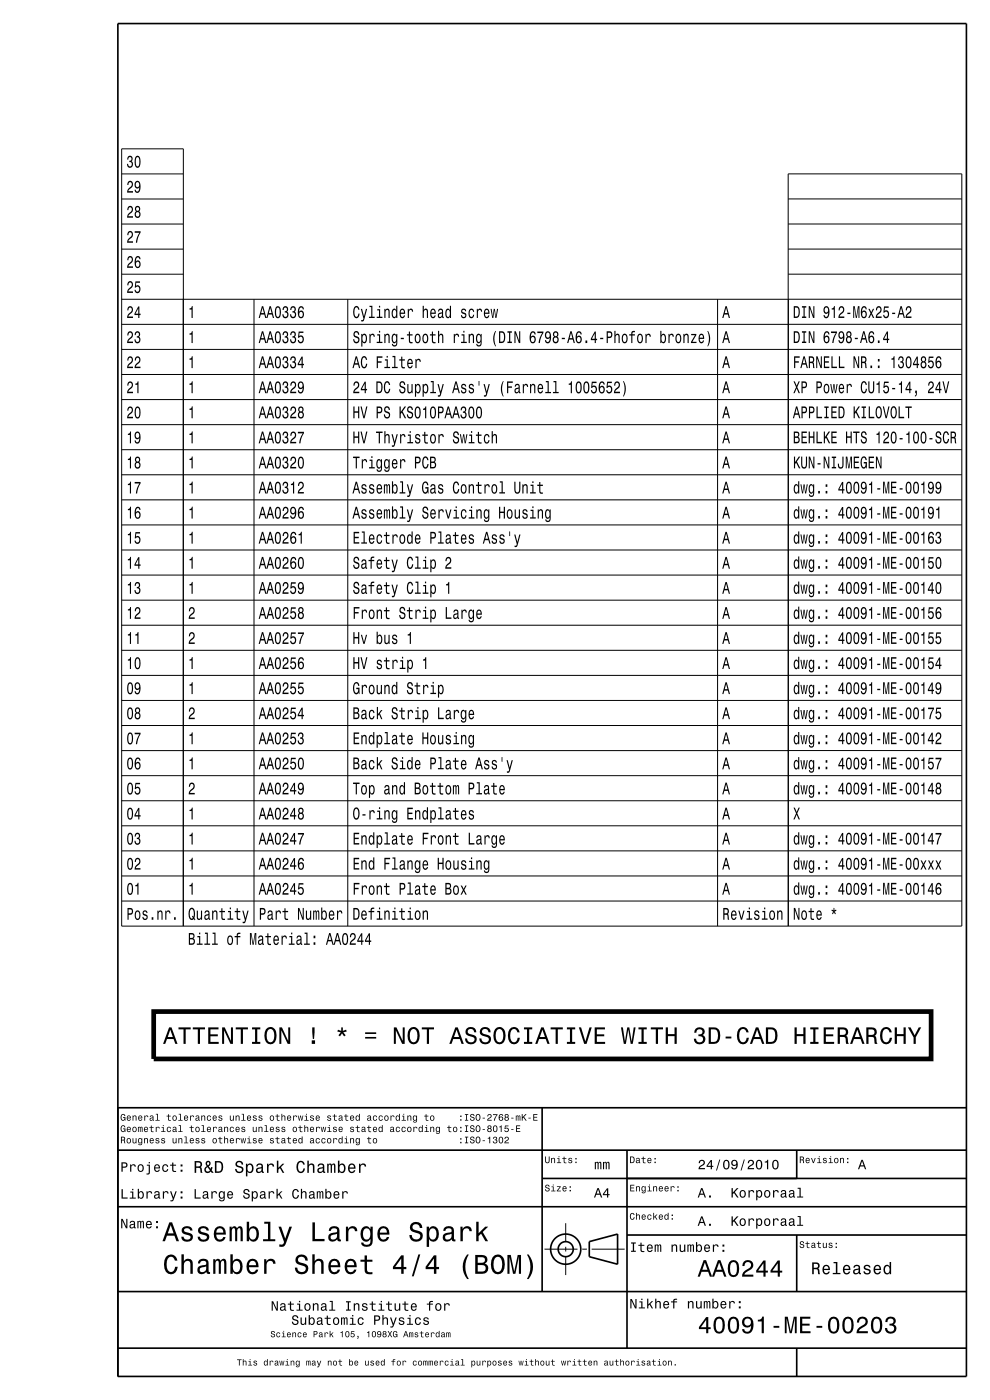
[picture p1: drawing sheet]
<svg xmlns="http://www.w3.org/2000/svg" width="210mm" height="297mm" viewBox="0 0 210 297" stroke-linecap="round" stroke-linejoin="round" font-family="sans-serif">
<g fill="none" stroke="#000" stroke-width=".35">
<path d="M25 5h180v287h-180zM25 235h180M115 235v39M25 256h180M25 244h180M115 250h90M133 244v42M169 244v6M25 274h180M125 263.4l6-1.6v6.4l-6-1.6zM133 262h72M169 262v12"/>
<path d="M25 286h180M169 286v6"/>
<circle cx="120" cy="265" r="1.6"/>
<circle cx="120" cy="265" r="3.2"/>
</g>
<g fill="none" stroke="#000" stroke-width=".21">
<path d="M25.8 36.9h13.1M25.8 42.2h13.1M25.8 47.5h13.1M25.8 58.2h13.1M25.8 52.8h13.1M167.2 42.2h36.8M167.2 47.5h36.8M167.2 52.8h36.8M167.2 58.2h36.8M25.8 68.8h13.1M38.9 68.8h128.3M53.9 63.5v133"/>
<path d="M73.8 63.5v133M152.2 63.5v133M167.2 68.8h36.8M204 63.5h-178.2M204 74.1h-178.2M204 79.4h-178.2M204 84.8h-178.2M204 90.1h-178.2M204 95.4h-178.2M25.8 106h141.4M167.2 106h36.8M204 100.7h-178.2"/>
<path d="M204 111.4h-178.2M204 116.7h-178.2M25.8 122h141.4M167.2 122h36.8M204 127.3h-178.2M204 132.6h-178.2M204 138h-178.2M204 143.3h-178.2M204 148.6h-178.2M204 153.9h-178.2M204 159.2h-178.2M25.8 175.2h141.4"/>
<path d="M167.2 175.2h36.8M204 164.5l-178.2 .1M204 169.9h-178.2M38.9 196.5v-164.9h-13.1v164.9h178.2v-159.6h-36.8v159.6M204 180.5h-178.2M204 185.8h-178.2M204 191.1h-178.2M120 259.5v4M115.5 265h7M120 264.5v1M120 266.5v4M123.5 265h1"/>
<path d="M125.5 265h7"/>
</g>
<g fill="#000">
<path d="M27.1 33.2l-.1 .7h.2v-.3a.36 .36 0 0 1 .5-.2 .36 .36 0 0 1 .2 .5 .36 .36 0 0 1-.5 .2v.3a.43 .43 0 0 1 .6 .2 .43 .43 0 0 1-.2 .6 .43 .43 0 0 1-.6-.2v-.2h-.3a.68 .68 0 0 0 .8 .8 .68 .68 0 0 0 .5-1l-.3-.4a.62 .62 0 0 0 .2-.9 .62 .62 0 0 0-1-.1zM28.9 33.1a2.23 2.23 0 0 0 0 2.4l.3 .1a1 1 0 0 0 .6-1.3v-.5a.66 .66 0 0 0-.9-.7zM29 33.4l.2-.1a1.5 1.5 0 0 1 0 2 1.5 1.5 0 0 1-.2-1.9z" fill-rule="evenodd"/>
<path d="M27.2 38.6l-.2 .7h.2l.1-.3a.42 .42 0 0 1 .6-.2 .42 .42 0 0 1-.1 .7l-.3 .2a1.21 1.21 0 0 0-.5 1.2h1.2v-.3h-1l.1-.2a1.53 1.53 0 0 0 .9-1.6 .56 .56 0 0 0-.5-.4 .56 .56 0 0 0-.5 .2zM28.7 38.6a.81 .81 0 0 0-.1 .9 .81 .81 0 0 0 .8 .4l.2-.2a.74 .74 0 0 1-.5 .9l-.2-.1-.1-.3h-.2a.62 .62 0 0 0 .6 .7 .62 .62 0 0 0 .6-.8v-.3a1.27 1.27 0 0 0-.6-1.5zM28.9 38.8l.1-.1a.5 .5 0 0 1 .5 .5 .5 .5 0 0 1-.5 .5l-.2-.3z" fill-rule="evenodd"/>
<path d="M27.2 43.9l-.2 .7h.2l.1-.3a.42 .42 0 0 1 .6-.2 .42 .42 0 0 1-.1 .7l-.3 .3a1.21 1.21 0 0 0-.5 1.1h1.2v-.3h-1l.2-.3a1.11 1.11 0 0 0 .5-1.9h-.5zM28.8 43.8l-.2 .7 .3 .3a.72 .72 0 0 0-.3 1 .72 .72 0 0 0 1 .2l.2-.7-.3-.5a.62 .62 0 0 0 .1-.8 .62 .62 0 0 0-.8-.2zM28.9 45.1a.42 .42 0 0 1 .7 .4 .42 .42 0 0 1-.7 .3zM28.9 44.3a.36 .36 0 0 1 .7 0 .36 .36 0 0 1-.7 0z" fill-rule="evenodd"/>
<path d="M27.2 49.2l-.2 .7h.2l.1-.3a.42 .42 0 0 1 .6-.1 .42 .42 0 0 1-.1 .7l-.3 .2a1.2 1.2 0 0 0-.5 1.1h1.2v-.3h-1l.2-.3a1.11 1.11 0 0 0 .5-1.9h-.5zM28.6 49.1v.3h1l-.7 1.5-.1 .6h.3l.7-2.4z" fill-rule="evenodd"/>
<path d="M27.2 54.5l-.2 .7h.2l.1-.3a.42 .42 0 0 1 .6-.1 .42 .42 0 0 1-.1 .7l-.3 .2a1.2 1.2 0 0 0-.5 1.1h1.2v-.3h-1l.2-.3a1.11 1.11 0 0 0 .5-1.8h-.5zM28.8 54.5a2.19 2.19 0 0 0 .1 2.3 .81 .81 0 0 0 1-.6 .81 .81 0 0 0-.7-1l-.4 .3a.73 .73 0 0 1 .4-.9l.3 .1 .1 .3h.2a.56 .56 0 0 0-.3-.6 .56 .56 0 0 0-.7 .1zM28.9 55.7l.2-.1a.51 .51 0 0 1 .5 .5 .51 .51 0 0 1-.5 .5l-.2-.3z" fill-rule="evenodd"/>
<path d="M27.2 59.9l-.2 .6h.2l.1-.2a.42 .42 0 0 1 .6-.2 .42 .42 0 0 1-.1 .7l-.3 .2a1.21 1.21 0 0 0-.5 1.1h1.2v-.3h-1l.1-.1a1.53 1.53 0 0 0 .9-1.6 .56 .56 0 0 0-.5-.5 .56 .56 0 0 0-.5 .3zM28.7 59.7l-.1 1.3h.2a.49 .49 0 0 1 .7 0 .49 .49 0 0 1-.1 .8l-.4 .1-.2-.4h-.3a.66 .66 0 0 0 .8 .7 .66 .66 0 0 0 .5-.9 .61 .61 0 0 0-.2-.7 .61 .61 0 0 0-.8 .1l.1-.7h.8v-.3z" fill-rule="evenodd"/>
<path d="M27.2 65.2l-.2 .6h.2l.1-.2a.42 .42 0 0 1 .6-.2 .42 .42 0 0 1-.1 .7l-.3 .2a1.21 1.21 0 0 0-.5 1.2h1.2v-.4h-1l.1-.1a1.53 1.53 0 0 0 .9-1.6 .56 .56 0 0 0-.5-.4 .56 .56 0 0 0-.5 .2zM29.3 65l-.8 1.5v.3h.8v.7h.3v-.7h.2v-.3h-.2v-1.5zM29.3 65.4v1.1h-.6z" fill-rule="evenodd"/>
<path d="M27.2 70.5l-.2 .7h.2l.1-.3a.42 .42 0 0 1 .6-.2 .42 .42 0 0 1-.1 .7l-.3 .3a1.21 1.21 0 0 0-.5 1.1h1.2v-.3h-1l.2-.3a1.11 1.11 0 0 0 .5-1.9h-.5zM28.7 70.5l-.1 .6h.2v-.2a.36 .36 0 0 1 .5-.2 .36 .36 0 0 1 .2 .4 .36 .36 0 0 1-.5 .2v.3a.43 .43 0 0 1 .6 .3 .43 .43 0 0 1-.3 .5 .43 .43 0 0 1-.5-.2v-.2h-.3a.68 .68 0 0 0 .8 .8 .68 .68 0 0 0 .5-1l-.3-.4a.62 .62 0 0 0 .2-.9 .62 .62 0 0 0-1 0z" fill-rule="evenodd"/>
<path d="M27.2 75.8l-.2 .7h.2l.1-.3a.42 .42 0 0 1 .6-.1 .42 .42 0 0 1-.1 .6l-.3 .3a1.2 1.2 0 0 0-.5 1.1h1.2v-.3h-1l.2-.3a1.11 1.11 0 0 0 .5-1.9h-.5zM28.7 75.8l-.1 .7h.2v-.3a.42 .42 0 0 1 .7-.1 .42 .42 0 0 1-.1 .6l-.3 .3a1.2 1.2 0 0 0-.6 1.1h1.3v-.3h-1l.2-.3a1.17 1.17 0 0 0 .6-1.7 .55 .55 0 0 0-.9 0z" fill-rule="evenodd"/>
<path d="M40.2 65.4a.45 .45 0 0 0 .5-.5h.2v2.6h-.3v-1.8h-.4z" fill-rule="evenodd"/>
<path d="M40.2 70.7a.45 .45 0 0 0 .5-.4h.2v2.5h-.3v-1.8h-.4z" fill-rule="evenodd"/>
<path d="M40.2 76.1a.45 .45 0 0 0 .5-.5h.2v2.5h-.3v-1.8h-.4z" fill-rule="evenodd"/>
<path d="M55.6 65l-.7 2.5h.2l.2-.8h.8l.2 .8h.2l-.7-2.5zM55.7 65.3l.3 1.1h-.6zM57.2 65l-.7 2.5h.2l.2-.8h.8l.2 .8h.2l-.6-2.5zM57.3 65.3l.3 1.1h-.6zM58.7 65a2.17 2.17 0 0 0 0 2.5h.2a1 1 0 0 0 .7-1.3l-.1-.5a.67 .67 0 0 0-.8-.7zM58.8 65.3l.1-.1a1.48 1.48 0 0 1 0 2 1.47 1.47 0 0 1-.1-1.9zM60.1 65.2l-.2 .6h.3v-.3a.37 .37 0 0 1 .5-.2 .37 .37 0 0 1 .2 .5 .37 .37 0 0 1-.5 .2v.3a.43 .43 0 0 1 .6 .3 .43 .43 0 0 1-.4 .5 .43 .43 0 0 1-.5-.4h-.2a.71 .71 0 0 0 .9 .8 .71 .71 0 0 0 .3-1.2l-.2-.2a.63 .63 0 0 0 .1-.9 .63 .63 0 0 0-.9 0zM61.7 65.2l-.1 .6h.2v-.3a.37 .37 0 0 1 .5-.2 .37 .37 0 0 1 .2 .5 .37 .37 0 0 1-.5 .2v.3a.43 .43 0 0 1 .6 .3 .43 .43 0 0 1-.4 .5 .43 .43 0 0 1-.4-.4h-.3a.71 .71 0 0 0 .9 .8 .71 .71 0 0 0 .3-1.2l-.2-.2a.63 .63 0 0 0 .2-.9 .63 .63 0 0 0-1 0zM63.5 65.1a2.16 2.16 0 0 0 .1 2.4 .81 .81 0 0 0 .9-.7 .81 .81 0 0 0-.6-.9l-.5 .2a.73 .73 0 0 1 .5-.9l.2 .1 .1 .3h.3a.58 .58 0 0 0-.3-.6 .58 .58 0 0 0-.7 .1zM63.6 66.3a.45 .45 0 0 1 .6 .4 .45 .45 0 0 1-.6 .4z" fill-rule="evenodd"/>
<path d="M55.6 70.3l-.7 2.5h.2l.2-.8h.8l.2 .8h.2l-.7-2.5zM55.7 70.6l.3 1.1h-.6zM57.2 70.3l-.7 2.5h.2l.2-.8h.8l.2 .8h.2l-.6-2.5zM57.3 70.6l.3 1.1h-.6zM58.7 70.3a2.18 2.18 0 0 0 0 2.5h.2a1.01 1.01 0 0 0 .7-1.2l-.1-.6a.67 .67 0 0 0-.8-.7zM58.8 70.6h.1a1.47 1.47 0 0 1 0 2l-.3-.3v-.3v-.9zM60.1 70.5l-.2 .6h.3v-.2a.37 .37 0 0 1 .5-.3 .37 .37 0 0 1 .2 .5 .37 .37 0 0 1-.5 .2v.3a.43 .43 0 0 1 .6 .3 .43 .43 0 0 1-.4 .5 .43 .43 0 0 1-.5-.4h-.2a.71 .71 0 0 0 .9 .8 .71 .71 0 0 0 .3-1.1l-.2-.3a.63 .63 0 0 0 .1-.9 .63 .63 0 0 0-.9 0zM61.7 70.5l-.1 .6h.2v-.2a.37 .37 0 0 1 .5-.3 .37 .37 0 0 1 .2 .5 .37 .37 0 0 1-.5 .2v.3a.43 .43 0 0 1 .6 .3 .43 .43 0 0 1-.4 .5 .43 .43 0 0 1-.4-.4h-.3a.71 .71 0 0 0 .9 .8 .71 .71 0 0 0 .3-1.1l-.2-.3a.63 .63 0 0 0 .2-.9 .63 .63 0 0 0-1 0zM63.4 70.3l-.2 1.4h.2a.5 .5 0 0 1 .8 0 .5 .5 0 0 1-.1 .7l-.5 .1-.2-.4h-.2a.67 .67 0 0 0 .7 .7 .67 .67 0 0 0 .6-.8 .63 .63 0 0 0-.3-.7 .63 .63 0 0 0-.7 0v-.7h.9v-.3z" fill-rule="evenodd"/>
<path d="M55.6 75.6l-.7 2.5h.2l.2-.7h.8l.2 .7h.2l-.7-2.5zM55.7 76l.3 1.1h-.6zM57.2 75.6l-.7 2.5h.2l.2-.7h.8l.2 .7h.2l-.6-2.5zM57.3 76l.3 1.1h-.6zM58.7 75.7a2.17 2.17 0 0 0 0 2.4l.2 .1a1.01 1.01 0 0 0 .7-1.3l-.1-.6a.67 .67 0 0 0-.8-.6zM58.8 75.9h.1a1.48 1.48 0 0 1 0 2l-.3-.3v-.3v-.9zM60.1 75.8l-.2 .6h.3v-.2a.37 .37 0 0 1 .5-.2 .37 .37 0 0 1 .2 .4 .37 .37 0 0 1-.5 .3v.2a.43 .43 0 0 1 .5 .3 .43 .43 0 0 1-.2 .5 .43 .43 0 0 1-.5-.2l-.1-.2h-.2a.71 .71 0 0 0 .9 .8 .71 .71 0 0 0 .3-1.1l-.2-.2a.63 .63 0 0 0 .1-1 .63 .63 0 0 0-.9 0zM61.7 75.8l-.1 .6h.2v-.2a.37 .37 0 0 1 .5-.2 .37 .37 0 0 1 .2 .4 .37 .37 0 0 1-.5 .3v.2a.43 .43 0 0 1 .6 .3 .43 .43 0 0 1-.2 .5 .43 .43 0 0 1-.6-.2v-.2h-.3a.71 .71 0 0 0 .9 .8 .71 .71 0 0 0 .3-1.1l-.2-.2a.63 .63 0 0 0 .2-1 .63 .63 0 0 0-1 0zM64 75.6l-.8 1.6v.3h.8v.6h.2v-.6h.3v-.3h-.3v-1.6zM64 76.1v1.1h-.6z" fill-rule="evenodd"/>
<path d="M75.4 75.6l-.6 2.5h.2l.2-.7h.8l.2 .7h.2l-.7-2.5zM75.6 76l.3 1.1h-.6zM76.9 75.6a2.05 2.05 0 0 0 0 2.5 .6 .6 0 0 0 .9-.5l.1-.4h-.3l-.1 .5-.3 .2a1.41 1.41 0 0 1 0-2.1l.3 .2 .1 .3h.3a.68 .68 0 0 0-1-.7zM79.9 75.6v2.5h.3v-1.2h.7v-.3h-.7v-.7h.9v-.3zM81.6 76.2v.3h.4v1.3h-.5v.3h1.2v-.3h-.4v-1.6zM82 75.5v.4h.3v-.4zM83.3 75.5v.3h.3v2h-.5v.3h1.3v-.3h-.5v-2.3zM85.1 75.7v.5h-.4v.3h.4v1.3a.52 .52 0 0 0 .8 .3v-.2l-.5-.1-.1-.4v-.9h.6v-.3h-.6v-.5zM86.7 76.2a1.31 1.31 0 0 0 .3 2 .63 .63 0 0 0 .5-.7h-.2l-.3 .4a.52 .52 0 0 1-.4-.7h1v-.1a.78 .78 0 0 0-.6-1zM86.7 76.5l.4-.1 .2 .6h-.7zM88.1 76.2v1.9h.3v-1.1a.48 .48 0 0 1 .3-.6l.2 .1 .1 .3h.3a.51 .51 0 0 0-.7-.7l-.3 .4v-.3z" fill-rule="evenodd"/>
<path d="M75.1 70.4a.86 .86 0 0 0 0 .9 .86 .86 0 0 0 .8 .5 .44 .44 0 0 1-.2 .7 .44 .44 0 0 1-.5-.5h-.3a.72 .72 0 0 0 .6 .8 .72 .72 0 0 0 .8-.7 .72 .72 0 0 0-.6-.8 .41 .41 0 0 1-.6-.3 .41 .41 0 0 1 .5-.5 .41 .41 0 0 1 .4 .5h.2a.63 .63 0 0 0-.3-.7 .63 .63 0 0 0-.8 .1zM76.6 70.8v2.7h.3v-1a.43 .43 0 0 0 .6 .3 1.36 1.36 0 0 0-.2-2l-.4 .3v-.3zM77.1 71.1h.2a.96 .96 0 0 1 0 1.5 .95 .95 0 0 1-.2-1.5zM78.4 70.8v2h.2v-1.1a.47 .47 0 0 1 .4-.6l.2 .1 .1 .2h.2a.53 .53 0 0 0-.5-.6l-.4 .4v-.4zM80 70.9v.3h.4v1.3h-.5v.3h1.2v-.3h-.5v-1.6zM80.4 70.2v.4h.2v-.4zM81.5 70.8v2h.3v-1.1a.48 .48 0 0 1 .4-.6l.2 .3v1.4h.3v-1.3a.49 .49 0 0 0-.3-.7 .49 .49 0 0 0-.6 .3v-.3zM83.4 70.8a1.36 1.36 0 0 0 .2 2l.5-.3-.2 .7h-.4l-.1-.2h-.3a.57 .57 0 0 0 .5 .5 .57 .57 0 0 0 .7-.4v-2.3h-.2v.4l-.3-.4zM83.5 71.1h.2a.93 .93 0 0 1 0 1.5 .97 .97 0 0 1-.2-1.5zM85 71.7v.3h.7v-.3zM86.7 70.3v.6h-.4v.3h.4v1.3a.52 .52 0 0 0 .8 .3v-.2l-.5-.1v-.4v-.9h.5v-.3h-.5v-.6zM88.3 70.8a1.28 1.28 0 0 0 .3 2 1.16 1.16 0 0 0 0-2zM88.4 71.1h.2a.92 .92 0 0 1 0 1.5 .94 .94 0 0 1-.2-1.5zM90 70.8a1.47 1.47 0 0 0 0 2h.2a1.17 1.17 0 0 0 0-2zM90.1 71.1h.1a.93 .93 0 0 1 0 1.5 .94 .94 0 0 1-.1-1.5zM91.6 70.3v.6h-.4v.3h.4v1.3a.52 .52 0 0 0 .8 .3v-.2l-.5-.1-.1-.4v-.9h.6v-.3h-.6v-.6zM92.9 70.2v2.6h.3v-1.4l.3-.3 .3 .3v1.4h.2v-1.3a.49 .49 0 0 0-.2-.7 .49 .49 0 0 0-.6 .3v-.9zM96.3 70.8v2h.2v-1.1a.47 .47 0 0 1 .4-.6l.2 .1 .1 .2h.2a.53 .53 0 0 0-.5-.6l-.4 .4v-.4zM97.9 70.9v.3h.4v1.3h-.5v.3h1.2v-.3h-.5v-1.6zM98.3 70.2v.4h.2v-.4zM99.4 70.8v2h.3v-1.1a.48 .48 0 0 1 .3-.6l.3 .3v1.4h.2v-1.3a.49 .49 0 0 0-.2-.7 .49 .49 0 0 0-.7 .3v-.3zM101.3 70.8a1.36 1.36 0 0 0 .2 2l.4-.3-.1 .7h-.4l-.1-.2h-.3a.56 .56 0 0 0 .5 .5 .56 .56 0 0 0 .6-.4l.1-2.3h-.3v.4l-.3-.4zM101.4 71.1h.2a.93 .93 0 0 1 0 1.5 .98 .98 0 0 1-.2-1.5zM105.1 70.2a3.2 3.2 0 0 0 0 3.3h.1a3.9 3.9 0 0 1 0-3.3zM105.9 70.3v2.5h.6a1.54 1.54 0 0 0 .5-2.2l-.4-.3zM106.1 70.6h.6l.2 .5-.1 1.1-.3 .3h-.4zM107.6 70.3v.3h.4v1.9h-.4v.3h1v-.3h-.4v-1.9h.4v-.3zM109.1 70.3v2.5h.2v-2.1l.8 2.1h.3v-2.5h-.3v2l-.7-2zM112.6 70.5a2.16 2.16 0 0 0 .1 2.3 .81 .81 0 0 0 1-.7 .81 .81 0 0 0-.6-.9l-.5 .3a.73 .73 0 0 1 .5-.9l.2 .1 .1 .3h.2a.58 .58 0 0 0-.3-.7 .58 .58 0 0 0-.7 .2zM112.7 71.6a.45 .45 0 0 1 .7 .4 .45 .45 0 0 1-.7 .4zM114 70.3v.4h1l-.7 1.5-.1 .6h.3l.8-2.5zM115.8 70.5a.81 .81 0 0 0-.2 .9 .81 .81 0 0 0 .8 .5l.2-.3a.73 .73 0 0 1-.4 1l-.3-.1-.1-.3h-.2a.64 .64 0 0 0 .7 .6 .64 .64 0 0 0 .5-.8l.1-.2a1.25 1.25 0 0 0-.7-1.5zM115.9 70.7a.45 .45 0 0 1 .7 .4 .45 .45 0 0 1-.7 .4zM117.4 70.4l-.1 .7 .2 .3a.75 .75 0 0 0-.2 1.2 .75 .75 0 0 0 1.2 0 .75 .75 0 0 0-.3-1.2 .62 .62 0 0 0 .1-.9 .62 .62 0 0 0-.9-.1zM117.5 72a.45 .45 0 0 1 .9 0 .45 .45 0 0 1-.9 0zM117.5 70.9a.4 .4 0 0 1 .8 0 .4 .4 0 0 1-.8 0zM119.2 71.7v.3h.6v-.3zM121 70.3l-.7 2.5h.3l.1-.8h.8l.2 .8h.2l-.6-2.5zM121.1 70.6l.3 1.1h-.6zM122.4 70.5a2.15 2.15 0 0 0 .1 2.3 .81 .81 0 0 0 .9-.7 .81 .81 0 0 0-.6-.9l-.4 .3a.73 .73 0 0 1 .4-.9l.2 .1 .2 .3h.2a.58 .58 0 0 0-.3-.7 .58 .58 0 0 0-.7 .2zM122.5 71.6a.48 .48 0 0 1 .7 .4 .48 .48 0 0 1-.6 .5l-.2-.3zM124.2 72.2v.6h.4v-.6zM126.1 70.3l-.8 1.5v.4h.8v.6h.3v-.6h.3v-.3h-.3v-1.6zM126.1 70.7v1.2h-.5zM127.3 71.7v.3h.7v-.3zM128.7 70.3v2.5h.2v-1.1a.75 .75 0 0 0 1-.5 .75 .75 0 0 0-.6-.9zM128.9 70.6h.4a.42 .42 0 0 1 .3 .4 .42 .42 0 0 1-.4 .4h-.3zM130.3 70.2v2.6h.3v-1.1a.48 .48 0 0 1 .3-.6l.3 .3v1.4h.2v-1.3a.49 .49 0 0 0-.2-.7 .49 .49 0 0 0-.6 .3v-.9zM132.2 70.8a1.47 1.47 0 0 0 0 2h.3a1.17 1.17 0 0 0 0-2zM132.3 71.1h.2a.93 .93 0 0 1 0 1.5 .94 .94 0 0 1-.2-1.5zM134 70.3l-.1 .6h-.4v.3h.4v1.6h.2v-1.6h.6v-.3h-.6l.1-.4h.5v-.3zM135.5 70.8a1.46 1.46 0 0 0 0 2h.3a1.17 1.17 0 0 0 0-2zM135.6 71.1h.2a.93 .93 0 0 1 0 1.5 .94 .94 0 0 1-.2-1.5zM136.9 70.8v2h.3v-1.1a.47 .47 0 0 1 .3-.6l.2 .1 .1 .2h.3a.53 .53 0 0 0-.5-.6l-.5 .4v-.4zM140.1 70.2v2.6h.2v-.3l.4 .3a1.23 1.23 0 0 0 0-2l-.4 .3v-.9zM140.5 71.1h.2a.95 .95 0 0 1 0 1.5 .95 .95 0 0 1-.2-1.5zM141.8 70.8v2h.2v-1.1a.47 .47 0 0 1 .4-.6l.2 .1 .1 .2h.2a.53 .53 0 0 0-.4-.6l-.5 .4v-.4zM143.6 70.8a1.46 1.46 0 0 0 0 2h.3a1.17 1.17 0 0 0 0-2zM143.7 71.1h.2a.93 .93 0 0 1 0 1.5 .94 .94 0 0 1-.2-1.5zM145 70.8v2h.2v-1.1a.48 .48 0 0 1 .4-.6l.2 .3v1.4h.3v-1.3a.49 .49 0 0 0-.3-.7 .49 .49 0 0 0-.6 .3v-.3zM146.6 70.8v.3h.8l-.8 1.4v.3h1.1v-.3h-.8l.8-1.4v-.3zM148.5 70.8a1.32 1.32 0 0 0 .3 2 .64 .64 0 0 0 .5-.6h-.2l-.3 .4a.52 .52 0 0 1-.4-.7h1v-.1a.78 .78 0 0 0-.6-1zM148.5 71.2l.4-.1 .2 .5h-.7zM150 70.2a4 4 0 0 1 0 3.3h.2a3.2 3.2 0 0 0 0-3.3z" fill-rule="evenodd"/>
<path d="M75.3 65a2.06 2.06 0 0 0 0 2.4 .6 .6 0 0 0 .9-.4l.1-.5h-.3l-.1 .5-.3 .2a1.41 1.41 0 0 1 0-2l.2 .1 .2 .4h.2a.69 .69 0 0 0-.9-.7zM76.5 65.5l.6 2.1-.1 .3h-.4v.3h.3l.3-.3 .7-2.4h-.3l-.4 1.6-.4-1.6zM78.4 64.9v.2h.4v2.1h-.5v.3h1.2v-.3h-.5v-2.3zM80 65.6v.3h.4v1.3h-.5v.3h1.2v-.3h-.5v-1.6zM80.4 64.9v.3h.2v-.3zM81.5 65.5v2h.3v-1.4l.4-.4 .2 .3v1.5h.3v-1.3a.49 .49 0 0 0-.3-.7 .49 .49 0 0 0-.6 .3v-.3zM84 64.9v.9l-.4-.3a1.23 1.23 0 0 0 0 2l.4-.3v.3h.3v-2.6zM83.5 65.8l.2-.1a.94 .94 0 0 1 0 1.5 .97 .97 0 0 1-.2-1.4zM85.1 65.5a1.31 1.31 0 0 0 .2 2 .63 .63 0 0 0 .6-.6h-.2l-.3 .3a.52 .52 0 0 1-.4-.6h.9v-.2a.79 .79 0 0 0-.6-.9zM85.2 65.8l.4 .1 .1 .4h-.7zM86.5 65.5v2h.2v-1.1a.47 .47 0 0 1 .4-.7l.2 .1 .1 .3h.2a.51 .51 0 0 0-.6-.6l-.3 .3v-.3zM89.7 64.9v2.6h.2v-1.4l.4-.4 .2 .3 .1 1.5h.2v-1.3a.49 .49 0 0 0-.2-.7 .49 .49 0 0 0-.7 .3v-.9zM91.6 65.5a1.51 1.51 0 0 0 0 2 .58 .58 0 0 0 .8-.6h-.2l-.3 .3a.52 .52 0 0 1-.4-.6h.9v-.2a.79 .79 0 0 0-.6-.9zM91.7 65.8l.4 .1 .1 .4h-.7zM93.1 65.6l-.2 .5h.2a.32 .32 0 0 1 .5-.4 .31 .31 0 0 1 0 .6 .63 .63 0 0 0-.7 .5 .63 .63 0 0 0 .4 .7l.5-.3v.2l.3 .1-.1-1.5a.53 .53 0 0 0-.3-.5 .53 .53 0 0 0-.6 .1zM93.2 66.7l.6-.2-.1 .5a.33 .33 0 0 1-.4 .2 .33 .33 0 0 1-.1-.5zM95.4 64.9v.9l-.4-.3a1.23 1.23 0 0 0 0 2l.4-.3v.3h.3v-2.6zM94.9 65.8l.2-.1a.94 .94 0 0 1 0 1.5 .98 .98 0 0 1-.2-1.4zM97.9 65.6a.72 .72 0 0 0 0 .8 .72 .72 0 0 0 .7 .3 .34 .34 0 0 1-.2 .6 .34 .34 0 0 1-.4-.4h-.2a.62 .62 0 0 0 .6 .6 .62 .62 0 0 0 .6-.7 .62 .62 0 0 0-.7-.5l-.2-.1a.3 .3 0 0 1 .2-.5 .3 .3 0 0 1 .4 .3h.2a.55 .55 0 0 0-.3-.5 .55 .55 0 0 0-.7 .1zM99.7 65.5a1.47 1.47 0 0 0 0 2 .61 .61 0 0 0 .7-.1 .61 .61 0 0 0 .2-.6h-.2l-.2 .3-.2 .1a.94 .94 0 0 1 0-1.5l.2 .1 .1 .4h.3a.6 .6 0 0 0-.9-.7zM101.1 65.5v2h.3v-1.1a.47 .47 0 0 1 .3-.7l.3 .1v.3h.3a.53 .53 0 0 0-.5-.6l-.4 .3v-.3zM103 65.5a1.31 1.31 0 0 0 .2 2 .64 .64 0 0 0 .6-.6h-.2l-.3 .3a.52 .52 0 0 1-.4-.6h.9v-.2a.79 .79 0 0 0-.6-.9zM103.1 65.8l.4 .1 .1 .4h-.7zM104.1 65.5l.3 2h.2l.3-1.7 .2 1.7h.2l.4-2h-.3l-.2 1.7-.2-1.7h-.3l-.2 1.7-.2-1.7z" fill-rule="evenodd"/>
<path d="M153.9 65l-.7 2.5h.3l.1-.8h.8l.2 .8h.2l-.6-2.5zM154 65.3l.3 1.1h-.6z" fill-rule="evenodd"/>
<path d="M153.9 70.3l-.7 2.5h.3l.1-.8h.8l.2 .8h.2l-.6-2.5zM154 70.6l.3 1.1h-.6z" fill-rule="evenodd"/>
<path d="M153.9 75.6l-.7 2.5h.3l.1-.7h.8l.2 .7h.2l-.6-2.5zM154 76l.3 1.1h-.6z" fill-rule="evenodd"/>
<path d="M168.4 75.6v2.5h.3v-1.2h.8v-.3h-.8v-.7h.9v-.3zM170.4 75.6l-.6 2.5h.2l.2-.7h.7l.2 .7h.3l-.7-2.5zM170.6 75.9l.3 1.1h-.6zM171.6 75.6v2.5h.2v-1.1l.6 .1 .1 1h.3l-.2-1.1-.1-.1a.75 .75 0 0 0-.3-1.3zM171.8 75.9h.3a.42 .42 0 0 1 .4 .4 .42 .42 0 0 1-.4 .4h-.3zM173.1 75.6v2.5h.3v-2.1l.7 2.1h.2v-2.5h-.2v2l-.7-2zM174.8 75.6v2.5h1.1v-.3h-.9v-.9h.8v-.3h-.8v-.7h.9v-.3zM176.4 75.6v2.5h1.1v-.3h-.9v-2.2zM177.9 75.6v2.5h1.2v-.3h-.9v-2.2zM181 75.6v2.5h.3v-2.1l.7 2.1h.2v-2.5h-.2v2l-.7-2zM182.6 75.6v2.5h.3v-1.1l.5 .1 .2 1h.3l-.2-1.1-.1-.1a.75 .75 0 0 0-.3-1.3zM182.9 75.9h.3a.42 .42 0 0 1 .4 .4 .42 .42 0 0 1-.4 .4h-.3zM184.6 77.6v.5h.4v-.5zM186.2 77.6v.5h.4v-.5zM186.2 76.2v.5h.4v-.5zM189.1 76.1v.2h.4v1.8h.3v-2.5h-.2a.45 .45 0 0 1-.5 .5zM190.7 75.8l-.2 .6h.3v-.2a.36 .36 0 0 1 .5-.2 .36 .36 0 0 1 .2 .4 .36 .36 0 0 1-.5 .2v.3a.43 .43 0 0 1 .5 .3 .43 .43 0 0 1-.2 .5 .43 .43 0 0 1-.5-.2l-.1-.2h-.2a.68 .68 0 0 0 .7 .9 .68 .68 0 0 0 .5-1l-.2-.5a.62 .62 0 0 0 .1-.9 .62 .62 0 0 0-.9 0zM192.5 75.7a2.23 2.23 0 0 0 0 2.4l.2 .1a1 1 0 0 0 .7-1.3l-.1-.6a.66 .66 0 0 0-.8-.6zM192.6 75.9h.1a1.5 1.5 0 0 1 0 2 1.49 1.49 0 0 1-.1-2zM194.5 75.6l-.8 1.6v.3h.8v.6h.2v-.6h.3v-.3h-.3v-1.6zM194.5 76.1v1.1h-.6zM195.5 75.8l-.2 .6 .3 .3a.72 .72 0 0 0-.3 1 .72 .72 0 0 0 1.1 .2l.1-.7-.3-.5a.62 .62 0 0 0 .2-.8 .62 .62 0 0 0-.9-.1zM195.6 77a.42 .42 0 0 1 .7 .4 .42 .42 0 0 1-.7 .3zM195.6 76.2a.36 .36 0 0 1 .7 0 .36 .36 0 0 1-.7 0zM197 75.6l-.1 1.4h.2a.49 .49 0 0 1 .7 0 .49 .49 0 0 1-.1 .7l-.4 .1-.2-.4h-.3a.66 .66 0 0 0 .8 .8 .66 .66 0 0 0 .5-.9 .61 .61 0 0 0-.2-.7 .61 .61 0 0 0-.8 0l.1-.7h.8v-.3zM198.7 75.8a2.19 2.19 0 0 0 .1 2.3 .81 .81 0 0 0 .9-.7 .81 .81 0 0 0-.6-.9l-.4 .3a.74 .74 0 0 1 .4-.9l.3 .1 .1 .3h.2a.56 .56 0 0 0-.3-.7 .56 .56 0 0 0-.7 .2zM198.8 76.9l.1-.1a.51 .51 0 0 1 .6 .5 .51 .51 0 0 1-.6 .5l-.2-.2z" fill-rule="evenodd"/>
<path d="M168.4 64.9v2.6h.6a1.56 1.56 0 0 0 .5-2.2l-.4-.3zM168.6 65.2l.6 .1 .2 .5-.1 1.1-.3 .3h-.4zM170.1 64.9v.4h.3v1.8h-.3v.4h.9v-.4h-.3v-1.8h.3v-.4zM171.6 64.9v2.6h.2v-2.1l.7 2.1h.3v-2.6h-.3v2.1l-.7-2.1zM174.8 65.2a.81 .81 0 0 0-.1 .9 .81 .81 0 0 0 .8 .4l.2-.2a.72 .72 0 0 1-.4 .9l-.3-.1-.1-.3h-.2a.62 .62 0 0 0 .7 .7 .62 .62 0 0 0 .5-.8v-.3a1.27 1.27 0 0 0-.6-1.5zM175 65.4l.1-.1a.5 .5 0 0 1 .6 .5 .5 .5 0 0 1-.6 .5l-.1-.3zM176.4 65.4v.3h.5v1.8h.2v-2.6h-.2l-.1 .4zM178.1 65.2l-.2 .6h.2v-.2a.42 .42 0 0 1 .7-.2 .42 .42 0 0 1-.1 .7l-.3 .2a1.21 1.21 0 0 0-.6 1.2h1.3v-.4h-1l.1-.1a1.53 1.53 0 0 0 .9-1.6 .56 .56 0 0 0-.5-.5 .56 .56 0 0 0-.5 .3zM179.7 66.3v.3h.7v-.3zM181 64.9v2.6h.2v-2.3l.3 2.3h.3l.3-2.3v2.3h.2v-2.6h-.3l-.4 2.3-.3-2.3zM182.9 65.1a2.21 2.21 0 0 0 .1 2.3 .81 .81 0 0 0 .9-.6 .81 .81 0 0 0-.6-.9l-.4 .2a.73 .73 0 0 1 .4-.9l.2 .1 .1 .3h.3a.57 .57 0 0 0-.3-.6 .57 .57 0 0 0-.7 .1zM183 66.3l.1-.1a.51 .51 0 0 1 .5 .5 .51 .51 0 0 1-.5 .5l-.2-.3zM184.2 65.5l.5 1-.5 1h.2l.4-.8 .4 .8h.3l-.5-1 .4-1h-.2l-.4 .7-.3-.7zM186 65.2l-.2 .6h.2l.1-.2a.42 .42 0 0 1 .6-.2 .42 .42 0 0 1-.1 .7l-.3 .2a1.21 1.21 0 0 0-.5 1.2h1.2v-.4h-1l.2-.3a1.11 1.11 0 0 0 .5-1.8h-.5zM187.5 65l-.1 1.3h.2a.49 .49 0 0 1 .7 0 .49 .49 0 0 1-.1 .8l-.4 .1-.2-.4h-.3a.66 .66 0 0 0 .8 .7 .66 .66 0 0 0 .5-.9 .61 .61 0 0 0-.2-.7 .61 .61 0 0 0-.8 .1l.1-.7h.8v-.3zM189.2 66.3v.3h.7v-.3zM191 64.9l-.7 2.6h.3l.2-.8h.7l.2 .8h.2l-.6-2.6zM191.1 65.3l.3 1.1h-.5zM192.3 65.2l-.2 .6h.3v-.2a.42 .42 0 0 1 .7-.2 .42 .42 0 0 1-.2 .7l-.2 .2a1.21 1.21 0 0 0-.6 1.2h1.2v-.4h-.9l.1-.3a1.11 1.11 0 0 0 .5-1.8h-.5z" fill-rule="evenodd"/>
<path d="M168.4 70.3v2.5h.6a1.56 1.56 0 0 0 .5-2.2l-.4-.3zM168.6 70.6h.6l.2 .5-.1 1.1-.3 .3h-.4zM170.1 70.3v.3h.3v1.9h-.3v.3h.9v-.3h-.3v-1.9h.3v-.3zM171.6 70.3v2.5h.2v-2.1l.7 2.1h.3v-2.5h-.3v2l-.7-2zM175 70.5a2.21 2.21 0 0 0 .1 2.3 .81 .81 0 0 0 .9-.7 .81 .81 0 0 0-.6-.9l-.5 .3a.74 .74 0 0 1 .5-1l.2 .1 .1 .3h.2a.57 .57 0 0 0-.3-.6 .57 .57 0 0 0-.6 .2zM175.1 71.6l.1-.1a.51 .51 0 0 1 .5 .5 .51 .51 0 0 1-.5 .5l-.2-.3zM176.3 70.3v.4h1l-.7 1.5-.1 .6h.3l.7-2.5zM178 70.5a.81 .81 0 0 0-.1 .9 .81 .81 0 0 0 .8 .5l.2-.3a.73 .73 0 0 1-.5 .9l-.2-.1-.1-.2h-.2a.62 .62 0 0 0 .6 .6 .62 .62 0 0 0 .6-.8v-.2a1.27 1.27 0 0 0-.6-1.5zM178.2 70.7l.1-.1a.5 .5 0 0 1 .5 .5 .5 .5 0 0 1-.5 .5l-.2-.3zM179.7 70.4l-.2 .7 .2 .3a.72 .72 0 0 0-.2 1 .72 .72 0 0 0 1 .2l.2-.8-.3-.4a.62 .62 0 0 0 .1-.9 .62 .62 0 0 0-.8-.1zM179.8 71.7a.42 .42 0 0 1 .6 .4 .42 .42 0 0 1-.6 .3zM179.7 70.9a.4 .4 0 0 1 .8 0 .4 .4 0 0 1-.8 0zM181.3 71.7v.2h.7v-.2zM183.1 70.3l-.7 2.5h.3l.2-.8h.7l.2 .8h.2l-.6-2.5zM183.2 70.6l.3 1.1h-.5zM184.5 70.5a2.19 2.19 0 0 0 .1 2.3 .81 .81 0 0 0 .9-.7 .81 .81 0 0 0-.6-.9l-.5 .3a.74 .74 0 0 1 .5-1l.2 .1 .1 .3h.2a.57 .57 0 0 0-.3-.6 .57 .57 0 0 0-.6 .2zM184.6 71.6l.1-.1a.51 .51 0 0 1 .5 .5 .51 .51 0 0 1-.5 .5l-.2-.3zM186.2 72.2v.6h.4v-.6zM188.1 70.3l-.8 1.5v.4h.8v.6h.3v-.6h.2v-.3h-.2v-1.6zM188.1 70.7v1.2h-.6z" fill-rule="evenodd"/>
<path d="M27.2 81.1l-.2 .7h.2l.1-.3a.42 .42 0 0 1 .6-.1 .42 .42 0 0 1-.1 .7l-.3 .2a1.2 1.2 0 0 0-.5 1.1h1.2v-.3h-1l.1-.2a1.53 1.53 0 0 0 .9-1.6 .56 .56 0 0 0-.5-.4 .56 .56 0 0 0-.5 .2zM28.7 81.4v.2h.4v1.8h.3v-2.5h-.2a.44 .44 0 0 1-.5 .5z" fill-rule="evenodd"/>
<path d="M27.2 86.4l-.2 .7h.2l.1-.2a.42 .42 0 0 1 .6-.2 .42 .42 0 0 1-.1 .7l-.3 .2a1.21 1.21 0 0 0-.5 1.1h1.2v-.3h-1l.1-.1a1.53 1.53 0 0 0 .9-1.6 .56 .56 0 0 0-.5-.5 .56 .56 0 0 0-.5 .2zM28.9 86.3a2.23 2.23 0 0 0 0 2.4l.3 .1a1 1 0 0 0 .6-1.3v-.6a.66 .66 0 0 0-.9-.6zM29 86.6l.2-.1a1.5 1.5 0 0 1 0 2 1.5 1.5 0 0 1-.2-1.9z" fill-rule="evenodd"/>
<path d="M27.6 91.5a.44 .44 0 0 1-.5 .5v.3h.5v1.8h.2v-2.6zM28.7 91.8a.81 .81 0 0 0-.1 .9 .81 .81 0 0 0 .8 .4l.2-.2a.73 .73 0 0 1-.5 .9l-.2-.1-.1-.3h-.2a.62 .62 0 0 0 .6 .7 .62 .62 0 0 0 .6-.8v-.3a1.27 1.27 0 0 0-.6-1.5zM28.9 92l.1-.1a.5 .5 0 0 1 .5 .5 .5 .5 0 0 1-.5 .5l-.2-.3z" fill-rule="evenodd"/>
<path d="M27.6 96.9a.44 .44 0 0 1-.5 .4v.3h.5v1.8h.2v-2.5zM28.8 97l-.2 .7 .3 .3a.72 .72 0 0 0-.3 1 .72 .72 0 0 0 1 .2l.2-.8-.3-.4a.62 .62 0 0 0 .1-.9 .62 .62 0 0 0-.8-.1zM28.9 98.3a.42 .42 0 0 1 .7 .4 .42 .42 0 0 1-.7 .3zM28.9 97.5a.36 .36 0 0 1 .7 0 .36 .36 0 0 1-.7 0z" fill-rule="evenodd"/>
<path d="M40.2 81.4a.45 .45 0 0 0 .5-.5h.2v2.5h-.3v-1.8h-.4z" fill-rule="evenodd"/>
<path d="M40.2 86.7a.45 .45 0 0 0 .5-.5h.2v2.5h-.3v-1.7h-.4z" fill-rule="evenodd"/>
<path d="M40.2 92a.45 .45 0 0 0 .5-.5h.2v2.6h-.3v-1.8h-.4z" fill-rule="evenodd"/>
<path d="M40.2 97.3a.45 .45 0 0 0 .5-.4h.2v2.5h-.3v-1.8h-.4z" fill-rule="evenodd"/>
<path d="M55.6 80.9l-.7 2.5h.2l.2-.7h.8l.2 .7h.2l-.7-2.5zM55.7 81.3l.3 1.1h-.6zM57.2 80.9l-.7 2.5h.2l.2-.7h.8l.2 .7h.2l-.6-2.5zM57.3 81.3l.3 1.1h-.6zM58.7 81a2.17 2.17 0 0 0 0 2.4l.2 .1a1.01 1.01 0 0 0 .7-1.3l-.1-.6a.67 .67 0 0 0-.8-.6zM58.8 81.3l.1-.1a1.48 1.48 0 0 1 0 2l-.1-.1-.2-.5v-.8zM60.1 81.1l-.2 .6h.3v-.2a.37 .37 0 0 1 .5-.2 .37 .37 0 0 1 .2 .5 .37 .37 0 0 1-.5 .2v.3a.43 .43 0 0 1 .5 .2 .43 .43 0 0 1-.2 .6 .43 .43 0 0 1-.5-.2l-.1-.3h-.2a.71 .71 0 0 0 .9 .9 .71 .71 0 0 0 .3-1.2l-.2-.2a.63 .63 0 0 0 .1-1 .63 .63 0 0 0-.9 0zM61.8 81.1l-.2 .7h.2l.1-.3a.42 .42 0 0 1 .6-.1 .42 .42 0 0 1-.1 .7l-.3 .2a1.19 1.19 0 0 0-.6 1.1h1.3v-.3h-1l.2-.3a1.16 1.16 0 0 0 .7-1.7 .57 .57 0 0 0-.9 0zM63.3 81.1a.81 .81 0 0 0-.1 1 .81 .81 0 0 0 .8 .4l.2-.2a.73 .73 0 0 1-.4 .9l-.3-.1-.1-.3h-.2a.64 .64 0 0 0 .7 .7 .64 .64 0 0 0 .5-.8l.1-.3a1.25 1.25 0 0 0-.7-1.5zM63.5 81.3a.48 .48 0 0 1 .7 .4 .48 .48 0 0 1-.6 .5l-.1-.2z" fill-rule="evenodd"/>
<path d="M55.6 86.2l-.7 2.5h.2l.2-.7h.8l.2 .7h.2l-.7-2.5zM55.7 86.6l.3 1.1h-.6zM57.2 86.2l-.7 2.5h.2l.2-.7h.8l.2 .7h.2l-.6-2.5zM57.3 86.6l.3 1.1h-.6zM58.7 86.3a2.17 2.17 0 0 0 0 2.4l.2 .1a1 1 0 0 0 .7-1.3l-.1-.5a.67 .67 0 0 0-.8-.7zM58.8 86.6l.1-.1a1.48 1.48 0 0 1 0 2 1.47 1.47 0 0 1-.1-1.9zM60.1 86.4l-.2 .6h.3v-.2a.37 .37 0 0 1 .5-.2 .37 .37 0 0 1 .2 .5 .37 .37 0 0 1-.5 .2v.3a.43 .43 0 0 1 .5 .2 .43 .43 0 0 1-.2 .6 .43 .43 0 0 1-.5-.2l-.1-.3h-.2a.71 .71 0 0 0 .9 .9 .71 .71 0 0 0 .3-1.2l-.2-.2a.63 .63 0 0 0 .1-.9 .63 .63 0 0 0-.9-.1zM61.8 86.4l-.2 .7h.2l.1-.2a.42 .42 0 0 1 .6-.2 .42 .42 0 0 1-.1 .7l-.3 .2a1.2 1.2 0 0 0-.6 1.1h1.3v-.3h-1l.2-.3a1.16 1.16 0 0 0 .7-1.7 .57 .57 0 0 0-.9 0zM63.4 86.4l-.1 .6 .2 .4a.75 .75 0 0 0-.3 1.1 .75 .75 0 0 0 1.2 0 .75 .75 0 0 0-.2-1.1 .62 .62 0 0 0 .1-.9 .62 .62 0 0 0-.9-.1zM63.4 88a.45 .45 0 0 1 .9 0 .45 .45 0 0 1-.9 0zM63.5 86.9a.36 .36 0 0 1 .7 0 .36 .36 0 0 1-.7 0z" fill-rule="evenodd"/>
<path d="M55.6 91.5l-.7 2.6h.2l.2-.8h.8l.2 .8h.2l-.7-2.6zM55.7 91.9l.3 1.1h-.6zM57.2 91.5l-.7 2.6h.2l.2-.8h.8l.2 .8h.2l-.6-2.6zM57.3 91.9l.3 1.1h-.6zM58.7 91.6a2.17 2.17 0 0 0 0 2.4l.2 .1a1 1 0 0 0 .7-1.3l-.1-.5a.67 .67 0 0 0-.8-.7zM58.8 91.9l.1-.1a1.48 1.48 0 0 1 0 2 1.47 1.47 0 0 1-.1-1.9zM60.1 91.8l-.2 .6h.3v-.3a.37 .37 0 0 1 .5-.2 .37 .37 0 0 1 .2 .5 .37 .37 0 0 1-.5 .2v.3a.43 .43 0 0 1 .6 .3 .43 .43 0 0 1-.4 .5 .43 .43 0 0 1-.5-.4h-.2a.71 .71 0 0 0 .9 .8 .71 .71 0 0 0 .3-1.2l-.2-.2a.63 .63 0 0 0 .1-.9 .63 .63 0 0 0-.9 0zM61.8 91.8l-.2 .6h.2l.1-.2a.42 .42 0 0 1 .6-.2 .42 .42 0 0 1-.1 .7l-.3 .2a1.2 1.2 0 0 0-.6 1.2h1.3v-.4h-1l.2-.3a1.16 1.16 0 0 0 .7-1.7 .58 .58 0 0 0-.9 .1zM63.2 91.6v.3h1l-.7 1.6v.6h.2l.8-2.5z" fill-rule="evenodd"/>
<path d="M55.6 96.9l-.7 2.5h.2l.2-.8h.8l.2 .8h.2l-.7-2.5zM55.7 97.2l.3 1.1h-.6zM57.2 96.9l-.7 2.5h.2l.2-.8h.8l.2 .8h.2l-.6-2.5zM57.3 97.2l.3 1.1h-.6zM58.7 96.9a2.18 2.18 0 0 0 0 2.5h.2a1.01 1.01 0 0 0 .7-1.3l-.1-.5a.67 .67 0 0 0-.8-.7zM58.8 97.2h.1a1.47 1.47 0 0 1 0 1.9l-.3-.2v-.3v-.9zM60.1 97.1l-.2 .6h.3v-.2a.37 .37 0 0 1 .5-.3 .37 .37 0 0 1 .2 .5 .37 .37 0 0 1-.5 .2v.3a.43 .43 0 0 1 .6 .3 .43 .43 0 0 1-.4 .5 .43 .43 0 0 1-.5-.4h-.2a.71 .71 0 0 0 .9 .8 .71 .71 0 0 0 .3-1.1l-.2-.3a.63 .63 0 0 0 .1-.9 .63 .63 0 0 0-.9 0zM61.8 97.1l-.2 .7h.2l.1-.3a.42 .42 0 0 1 .6-.2 .42 .42 0 0 1-.1 .7l-.3 .2a1.2 1.2 0 0 0-.6 1.2h1.3v-.3h-1l.2-.3a1.16 1.16 0 0 0 .7-1.7 .58 .58 0 0 0-.9 0zM63.5 96.9a2.18 2.18 0 0 0 0 2.5h.3a1.01 1.01 0 0 0 .7-1.3l-.1-.5a.68 .68 0 0 0-.9-.7zM63.6 97.2h.2a1.47 1.47 0 0 1 0 1.9l-.3-.2v-.3v-.9z" fill-rule="evenodd"/>
<path d="M75.1 81.1l-.1 .7h.2v-.3a.42 .42 0 0 1 .7-.1 .42 .42 0 0 1-.1 .7l-.3 .2a1.2 1.2 0 0 0-.6 1.1h1.3v-.3h-1l.1-.3a1.17 1.17 0 0 0 .7-1.7 .57 .57 0 0 0-.9 0zM77.4 81l-.9 1.5v.3h.9v.6h.2v-.6h.3v-.3h-.3v-1.5zM77.4 81.4v1.1h-.6zM79.8 80.9v2.5h.7a1.54 1.54 0 0 0 .5-2.2l-.4-.3zM80.1 81.2l.5 .1 .3 .4-.1 1.2-.4 .2h-.3zM81.8 80.9a2.05 2.05 0 0 0 0 2.5 .6 .6 0 0 0 .9-.5l.1-.4h-.3l-.1 .5-.3 .2a1.41 1.41 0 0 1 0-2.1l.3 .2 .1 .4h.3a.68 .68 0 0 0-1-.8zM84.9 81.1a.86 .86 0 0 0-.1 .9 .86 .86 0 0 0 .8 .4 .45 .45 0 0 1-.2 .8 .45 .45 0 0 1-.5-.6h-.2a.72 .72 0 0 0 .6 .8 .72 .72 0 0 0 .8-.6 .72 .72 0 0 0-.7-.8 .41 .41 0 0 1-.5-.3 .41 .41 0 0 1 .4-.5 .41 .41 0 0 1 .4 .5h.3a.63 .63 0 0 0-.3-.8 .63 .63 0 0 0-.8 .2zM86.4 81.5v1.3a.49 .49 0 0 0 .2 .7 .49 .49 0 0 0 .7-.4v.3h.2v-1.9h-.2v1.1a.48 .48 0 0 1-.4 .6l-.3-.3v-1.4zM88 81.5v2.7h.3v-1.1a.43 .43 0 0 0 .6 .3 1.36 1.36 0 0 0-.2-2l-.4 .4v-.3zM88.5 81.7h.1a.96 .96 0 0 1 0 1.5 .96 .96 0 0 1-.1-1.5zM89.6 81.5v2.7h.3v-1.1a.43 .43 0 0 0 .6 .3 1.36 1.36 0 0 0-.2-2l-.4 .4v-.3zM90.1 81.7h.2a.96 .96 0 0 1 0 1.5 .96 .96 0 0 1-.2-1.5zM91.4 80.8v.3h.4v2h-.5v.3h1.2v-.3h-.5v-2.3zM92.8 81.5l.6 2-.2 .3h-.3v.3l.2 .1 .4-.3 .6-2.4h-.2l-.4 1.6-.4-1.6zM96.6 80.9l-.7 2.5h.3l.2-.7h.7l.2 .7h.3l-.7-2.5zM96.7 81.3l.3 1.1h-.6zM97.9 81.6a.72 .72 0 0 0 0 .8 .72 .72 0 0 0 .7 .3 .34 .34 0 0 1-.2 .5 .34 .34 0 0 1-.4-.4h-.2a.62 .62 0 0 0 .6 .6 .62 .62 0 0 0 .6-.7 .62 .62 0 0 0-.7-.5l-.2-.1a.3 .3 0 0 1 .2-.4 .3 .3 0 0 1 .4 .3h.2a.55 .55 0 0 0-.3-.5 .55 .55 0 0 0-.7 .1zM99.6 81.6a.72 .72 0 0 0 0 .8 .72 .72 0 0 0 .7 .3 .34 .34 0 0 1-.3 .5 .34 .34 0 0 1-.4-.4h-.2a.62 .62 0 0 0 .7 .6 .62 .62 0 0 0 .5-.7 .62 .62 0 0 0-.7-.5l-.2-.1a.3 .3 0 0 1 .2-.4 .3 .3 0 0 1 .4 .3h.2a.55 .55 0 0 0-.3-.5 .55 .55 0 0 0-.6 .1zM101.5 80.8v1h.2v-1zM102.6 81.5l.5 2-.1 .3h-.4v.3l.3 .1 .3-.3 .7-2.4h-.3l-.4 1.6-.4-1.6zM106.7 80.9a3.2 3.2 0 0 0 0 3.2h.2a3.9 3.9 0 0 1 0-3.2zM107.6 80.9v2.5h.2v-1.1h.8v-.3h-.8v-.8h1v-.3zM109.3 81.6l-.1 .4h.2a.31 .31 0 0 1 .4-.3 .31 .31 0 0 1 .1 .6 .63 .63 0 0 0-.8 .4 .63 .63 0 0 0 .5 .8l.4-.3 .1 .2h.3l-.1-1.4a.53 .53 0 0 0-.4-.6 .53 .53 0 0 0-.6 .2zM109.4 82.7l.6-.3v.5a.33 .33 0 0 1-.5 .3 .33 .33 0 0 1-.1-.5zM110.9 81.5v1.9h.2v-1.1a.48 .48 0 0 1 .4-.6l.2 .1 .1 .3h.2a.53 .53 0 0 0-.4-.7l-.5 .4v-.3zM112.4 81.5v1.9h.3v-1.4l.4-.3 .2 .3v1.4h.3v-1.3a.49 .49 0 0 0-.3-.7 .49 .49 0 0 0-.6 .4v-.3zM114.4 81.5a1.32 1.32 0 0 0 .2 2 .63 .63 0 0 0 .6-.6h-.2l-.4 .3a.52 .52 0 0 1-.3-.7h.9v-.1a.79 .79 0 0 0-.6-1zM114.5 81.7l.4 .1 .1 .5h-.7zM115.8 80.8v.3h.4v2h-.5v.3h1.2v-.3h-.5v-2.3zM117.4 80.8v.3h.4v2h-.5v.3h1.2v-.3h-.5v-2.3zM120.6 81.4v.2h.5v1.8h.2v-2.5h-.2a.45 .45 0 0 1-.5 .5zM122.5 81a2.17 2.17 0 0 0 0 2.4l.2 .1a1 1 0 0 0 .7-1.3v-.6a.67 .67 0 0 0-.9-.6zM122.6 81.3l.1-.1a1.47 1.47 0 0 1 0 2 1.46 1.46 0 0 1-.1-1.9zM124.1 81a2.17 2.17 0 0 0 0 2.4l.3 .1a1 1 0 0 0 .6-1.3v-.6a.67 .67 0 0 0-.9-.6zM124.2 81.3l.2-.1a1.47 1.47 0 0 1 0 2 1.46 1.46 0 0 1-.2-1.9zM125.5 81l-.1 1.3h.2a.5 .5 0 0 1 .7 0 .5 .5 0 0 1 0 .7l-.5 .2-.2-.4h-.3a.67 .67 0 0 0 .8 .7 .67 .67 0 0 0 .5-.9 .63 .63 0 0 0-.2-.7 .63 .63 0 0 0-.8 0l.1-.6h.8v-.3zM127.3 81.1a2.14 2.14 0 0 0 .1 2.3 .81 .81 0 0 0 .9-.6 .81 .81 0 0 0-.6-1l-.5 .3a.74 .74 0 0 1 .5-.9l.2 .1 .1 .3h.3a.58 .58 0 0 0-.3-.6 .58 .58 0 0 0-.7 .1zM127.4 82.3a.45 .45 0 0 1 .6 .4 .45 .45 0 0 1-.6 .4zM128.8 81l-.2 1.3h.3a.5 .5 0 0 1 .7 0 .5 .5 0 0 1-.1 .7l-.4 .2-.3-.4h-.2a.67 .67 0 0 0 .7 .7 .67 .67 0 0 0 .6-.9 .63 .63 0 0 0-.3-.7 .63 .63 0 0 0-.7 0l.1-.6h.8v-.3zM130.4 81.1l-.1 .7h.2v-.3a.42 .42 0 0 1 .7-.1 .42 .42 0 0 1-.1 .7l-.3 .2a1.19 1.19 0 0 0-.6 1.1h1.3v-.3h-1l.1-.3a1.16 1.16 0 0 0 .7-1.7 .57 .57 0 0 0-.9 0zM132.1 80.9a4 4 0 0 1 0 3.2h.2a3.2 3.2 0 0 0 0-3.2z" fill-rule="evenodd"/>
<path d="M75 86.2v2.5h.2v-1.1h.8v1.1h.2v-2.5h-.2v1.1h-.8v-1.1zM76.5 86.2l.6 2.5h.2l.6-2.5h-.2l-.5 2.2-.5-2.2zM79.9 86.2v2.5h.2v-1a.75 .75 0 0 0 1-.5 .75 .75 0 0 0-.6-1zM80.1 86.5h.4a.42 .42 0 0 1 .3 .5 .42 .42 0 0 1-.3 .4h-.4zM81.6 86.4a.86 .86 0 0 0 0 .9 .86 .86 0 0 0 .8 .4 .44 .44 0 0 1-.2 .8 .44 .44 0 0 1-.5-.6h-.3a.72 .72 0 0 0 .6 .8 .72 .72 0 0 0 .8-.6 .72 .72 0 0 0-.6-.8 .41 .41 0 0 1-.5-.3 .41 .41 0 0 1 .4-.5 .41 .41 0 0 1 .4 .5h.2a.63 .63 0 0 0-.3-.7 .63 .63 0 0 0-.8 .1zM84.8 86.2v2.5h.2v-.9l.2-.3 .7 1.2h.3l-.8-1.4 .7-1.1h-.3l-.8 1.2v-1.2zM86.5 86.4a.86 .86 0 0 0-.1 .9 .86 .86 0 0 0 .9 .4 .44 .44 0 0 1-.2 .8 .44 .44 0 0 1-.6-.6h-.2a.72 .72 0 0 0 .6 .8 .72 .72 0 0 0 .8-.6 .72 .72 0 0 0-.6-.8 .41 .41 0 0 1-.6-.3 .41 .41 0 0 1 .4-.5 .41 .41 0 0 1 .4 .5h.3a.63 .63 0 0 0-.3-.7 .63 .63 0 0 0-.8 .1zM88.3 86.3a2.17 2.17 0 0 0 0 2.4l.3 .1a.99 .99 0 0 0 .6-1.3v-.5a.67 .67 0 0 0-.9-.7zM88.4 86.6l.2-.1a1.47 1.47 0 0 1 0 2 1.48 1.48 0 0 1-.2-1.9zM89.7 86.7v.3h.5v1.7h.2v-2.5h-.2a.45 .45 0 0 1-.5 .5zM91.6 86.3a2.17 2.17 0 0 0 0 2.4l.2 .1a.99 .99 0 0 0 .7-1.3v-.5a.67 .67 0 0 0-.9-.7zM91.7 86.6l.1-.1a1.48 1.48 0 0 1 0 2 1.47 1.47 0 0 1-.1-1.9zM92.9 86.2v2.5h.3v-1a.75 .75 0 0 0 .9-.5 .75 .75 0 0 0-.5-1zM93.2 86.5h.3a.42 .42 0 0 1 .4 .5 .42 .42 0 0 1-.4 .4h-.3zM95 86.2l-.7 2.5h.2l.2-.7h.8l.2 .7h.2l-.7-2.5zM95.1 86.6l.3 1.1h-.6zM96.6 86.2l-.7 2.5h.3l.2-.7h.7l.2 .7h.3l-.7-2.5zM96.7 86.6l.3 1.1h-.6zM97.9 86.4l-.2 .6h.3v-.2a.37 .37 0 0 1 .5-.2 .37 .37 0 0 1 .2 .5 .37 .37 0 0 1-.5 .2v.3a.43 .43 0 0 1 .5 .2 .43 .43 0 0 1-.2 .6 .43 .43 0 0 1-.5-.2l-.1-.3h-.2a.71 .71 0 0 0 .8 .9 .71 .71 0 0 0 .4-1.2l-.2-.2a.63 .63 0 0 0 .1-.9 .63 .63 0 0 0-.9-.1zM99.7 86.3a2.17 2.17 0 0 0 0 2.4l.3 .1a1 1 0 0 0 .6-1.3v-.5a.67 .67 0 0 0-.9-.7zM99.8 86.6l.2-.1a1.48 1.48 0 0 1 0 2 1.47 1.47 0 0 1-.2-1.9zM101.3 86.3a2.17 2.17 0 0 0 0 2.4l.3 .1a1 1 0 0 0 .7-1.3l-.1-.5a.67 .67 0 0 0-.9-.7zM101.4 86.6l.2-.1a1.48 1.48 0 0 1 0 2 1.47 1.47 0 0 1-.2-1.9z" fill-rule="evenodd"/>
<path d="M75 91.6v2.5h.2v-1.2h.8v1.2h.2v-2.5h-.2v1h-.8v-1zM76.5 91.5l.6 2.6h.2l.6-2.6h-.2l-.5 2.2-.5-2.2zM79.8 91.6v.3h.5v2.2h.3v-2.2h.6v-.3zM81.5 91.5v2.6h.3v-1.4l.4-.4 .2 .3v1.5h.3v-1.3a.49 .49 0 0 0-.3-.7 .49 .49 0 0 0-.6 .3v-.9zM83 92.1l.6 2.1-.1 .3h-.4v.3h.3l.3-.3 .7-2.4h-.3l-.4 1.6-.4-1.6zM84.9 92.1v2h.2v-1.2a.47 .47 0 0 1 .4-.6l.2 .1 .1 .3h.2a.51 .51 0 0 0-.6-.6l-.3 .3v-.3zM86.5 92.2v.3h.4v1.3h-.5v.3h1.2v-.3h-.5v-1.6zM86.9 91.5v.3h.2v-.3zM88.2 92.2a.72 .72 0 0 0 0 .8 .72 .72 0 0 0 .7 .3 .34 .34 0 0 1-.3 .6 .34 .34 0 0 1-.4-.4h-.2a.62 .62 0 0 0 .7 .6 .62 .62 0 0 0 .6-.7 .62 .62 0 0 0-.8-.5l-.2-.1a.3 .3 0 0 1 .2-.5 .3 .3 0 0 1 .4 .3h.2a.55 .55 0 0 0-.3-.5 .55 .55 0 0 0-.6 .1zM90 91.6v.6h-.4v.3h.4v1.2a.52 .52 0 0 0 .8 .4v-.3l-.5-.1-.1-.3v-.9h.6v-.3h-.6v-.6zM91.6 92.1a1.46 1.46 0 0 0 0 2h.2a1.17 1.17 0 0 0 0-2zM91.7 92.4l.1-.1a.93 .93 0 0 1 0 1.5 .95 .95 0 0 1-.1-1.4zM93 92.1v2h.2v-1.2a.47 .47 0 0 1 .4-.6l.2 .1 .1 .3h.2a.53 .53 0 0 0-.4-.6l-.5 .3v-.3zM96.3 91.7a.86 .86 0 0 0-.1 .9 .86 .86 0 0 0 .8 .5 .44 .44 0 0 1-.2 .7 .44 .44 0 0 1-.5-.6h-.2a.72 .72 0 0 0 .6 .9 .72 .72 0 0 0 .8-.7 .72 .72 0 0 0-.7-.8 .41 .41 0 0 1-.5-.3 .41 .41 0 0 1 .4-.5 .41 .41 0 0 1 .4 .5h.2a.63 .63 0 0 0-.3-.7 .63 .63 0 0 0-.7 .1zM97.6 92.1l.3 2h.2l.3-1.7 .2 1.7h.2l.4-2h-.3l-.2 1.7-.2-1.7h-.3l-.2 1.7-.2-1.7zM99.5 92.2v.3h.4v1.3h-.5v.3h1.2v-.3h-.5v-1.6zM99.9 91.5v.3h.3v-.3zM101.4 91.6v.6h-.4v.3h.4v1.2a.53 .53 0 0 0 .7 .4v-.3l-.4-.1-.1-.3v-.9h.5v-.3h-.5v-.6zM103 92.1a1.47 1.47 0 0 0 0 2 .61 .61 0 0 0 .6-.1 .61 .61 0 0 0 .2-.6h-.2l-.1 .3-.2 .1a.94 .94 0 0 1 0-1.5l.2 .1 .1 .4h.2a.6 .6 0 0 0-.8-.7zM104.3 91.5v2.6h.2l.1-1.4 .3-.4 .3 .3v1.5h.2v-1.3a.49 .49 0 0 0-.2-.7 .49 .49 0 0 0-.7 .3v-.9z" fill-rule="evenodd"/>
<path d="M74.9 96.9v.3h.6v2.2h.2v-2.2h.6v-.3zM76.7 97.4v2h.3v-1.1a.47 .47 0 0 1 .4-.6l.2 .1v.2h.3a.53 .53 0 0 0-.5-.6l-.4 .4v-.4zM78.4 97.5v.3h.4v1.3h-.5v.3h1.2v-.3h-.5v-1.6zM78.8 96.8v.3h.2v-.3zM80.1 97.4a1.36 1.36 0 0 0 .3 2l.4-.3-.2 .7h-.3l-.2-.2h-.2a.57 .57 0 0 0 .5 .5 .57 .57 0 0 0 .6-.5v-2.2h-.2v.4l-.3-.4zM80.3 97.7h.1a.93 .93 0 0 1 0 1.5 .97 .97 0 0 1-.1-1.5zM81.8 97.4a1.36 1.36 0 0 0 .2 2l.4-.3-.2 .7h-.3l-.2-.2h-.2a.57 .57 0 0 0 .5 .5 .57 .57 0 0 0 .6-.5l.1-2.2h-.3v.4l-.3-.4zM81.9 97.7h.1a.93 .93 0 0 1 0 1.5 .97 .97 0 0 1-.1-1.5zM83.5 97.4a1.31 1.31 0 0 0 .2 2 .63 .63 0 0 0 .6-.6l-.7 .3-.2-.6h.9v-.1a.78 .78 0 0 0-.6-1zM83.5 97.8l.4-.1 .2 .5h-.7zM84.9 97.4v2h.2v-1.1a.47 .47 0 0 1 .4-.6l.2 .1 .1 .2h.2a.51 .51 0 0 0-.6-.6l-.3 .4v-.4zM88 96.9v2.5h.3v-1.1a.75 .75 0 0 0 .9-.5 .75 .75 0 0 0-.5-.9zM88.3 97.2h.3a.42 .42 0 0 1 .4 .4 .42 .42 0 0 1-.4 .4h-.3zM90 96.9a2.07 2.07 0 0 0 0 2.5 .6 .6 0 0 0 .8-.5l.1-.5h-.2l-.2 .6-.3 .1a1.41 1.41 0 0 1 0-2l.3 .1 .1 .4h.3a.69 .69 0 0 0-.9-.7zM91.2 96.9v2.5h.7a.74 .74 0 0 0 .6-.6 .74 .74 0 0 0-.3-.8l.2-.5a.53 .53 0 0 0-.5-.6zM91.5 97.2h.4a.37 .37 0 0 1 .3 .4 .37 .37 0 0 1-.4 .3h-.3zM91.5 98.2h.4a.43 .43 0 0 1 .4 .4 .43 .43 0 0 1-.4 .5h-.4z" fill-rule="evenodd"/>
<path d="M153.9 80.9l-.7 2.5h.3l.1-.7h.8l.2 .7h.2l-.6-2.5zM154 81.3l.3 1.1h-.6z" fill-rule="evenodd"/>
<path d="M153.9 86.2l-.7 2.5h.3l.1-.7h.8l.2 .7h.2l-.6-2.5zM154 86.6l.3 1.1h-.6z" fill-rule="evenodd"/>
<path d="M153.9 91.5l-.7 2.6h.3l.1-.8h.8l.2 .8h.2l-.6-2.6zM154 91.9l.3 1.1h-.6z" fill-rule="evenodd"/>
<path d="M153.9 96.9l-.7 2.5h.3l.1-.8h.8l.2 .8h.2l-.6-2.5zM154 97.2l.3 1.1h-.6z" fill-rule="evenodd"/>
<path d="M168.9 86.2l-.7 2.5h.2l.2-.7h.7l.2 .7h.3l-.7-2.5zM169 86.6l.3 1.1h-.6zM170 86.2v2.5h.3v-1a.75 .75 0 0 0 .9-.5 .75 .75 0 0 0-.6-1zM170.3 86.5h.3a.42 .42 0 0 1 .3 .5 .42 .42 0 0 1-.3 .4h-.3zM171.6 86.2v2.5h.2v-1a.75 .75 0 0 0 1-.5 .75 .75 0 0 0-.6-1zM171.8 86.5h.4a.42 .42 0 0 1 .3 .5 .42 .42 0 0 1-.4 .4h-.3zM173.2 86.2v2.5h1.2v-.3h-1v-2.2zM174.9 86.2v.3h.3v1.9h-.3v.3h.9v-.3h-.4v-1.9h.4v-.3zM176.3 86.2v2.5h1.2v-.3h-.9v-.8h.8v-.3h-.8v-.8h.9v-.3zM177.9 86.2v2.5h.6a1.56 1.56 0 0 0 .5-2.2l-.4-.3zM178.1 86.5l.6 .1 .2 .4-.1 1.2-.3 .2h-.4zM181.1 86.2v2.5h.2v-.9l.2-.3 .6 1.2h.3l-.7-1.4 .7-1.1h-.3l-.8 1.2v-1.2zM182.8 86.2v.3h.3v1.9h-.3v.3h.9v-.3h-.3v-1.9h.3v-.3zM184.3 86.2v2.5h1.2v-.3h-1v-2.2zM186.1 86.2a2.12 2.12 0 0 0 0 2.5l.3 .1a1.66 1.66 0 0 0 .5-2.3l-.4-.3zM186.2 86.5h.2a1.43 1.43 0 0 1 0 2 1.44 1.44 0 0 1-.2-2zM187.3 86.2l.6 2.5h.2l.6-2.5h-.3l-.4 2.2-.5-2.2zM189.3 86.2a2.11 2.11 0 0 0 0 2.5l.3 .1a1.67 1.67 0 0 0 .5-2.3l-.4-.3zM189.4 86.5h.2a1.43 1.43 0 0 1 0 2 1.43 1.43 0 0 1-.2-2zM190.6 86.2v2.5h1.2v-.3h-.9v-2.2zM192.1 86.2v.3h.5v2.2h.3v-2.2h.5v-.3z" fill-rule="evenodd"/>
<path d="M168.3 80.9l.6 1.2-.6 1.3h.3l.4-1 .4 1h.3l-.6-1.3 .6-1.2h-.3l-.4 .9-.4-.9zM170 80.9v2.5h.3v-1a.75 .75 0 0 0 .9-.6 .75 .75 0 0 0-.6-.9zM170.3 81.2h.3a.42 .42 0 0 1 .3 .4 .42 .42 0 0 1-.3 .4h-.3zM173.2 80.9v2.5h.2v-1a.75 .75 0 0 0 1-.6 .75 .75 0 0 0-.6-.9zM173.4 81.2h.3a.42 .42 0 0 1 .4 .4 .42 .42 0 0 1-.4 .4h-.3zM175.1 81.5a1.5 1.5 0 0 0 0 1.9l.2 .1a1.18 1.18 0 0 0 0-2.1zM175.2 81.7h.1a.94 .94 0 0 1 0 1.5 .96 .96 0 0 1-.1-1.5zM176.1 81.5l.4 1.9h.2l.2-1.6 .2 1.6h.2l.4-1.9h-.2l-.3 1.6-.2-1.6h-.2l-.2 1.6-.3-1.6zM178.2 81.5a1.33 1.33 0 0 0 .3 2 .63 .63 0 0 0 .5-.6h-.2l-.3 .3a.52 .52 0 0 1-.4-.7h1v-.1a.79 .79 0 0 0-.6-1zM178.4 81.7l.3 .1 .1 .5h-.7zM179.6 81.5v1.9h.2v-1.1a.48 .48 0 0 1 .4-.6l.3 .4h.2a.53 .53 0 0 0-.4-.7l-.5 .4v-.3zM183 80.9a2.1 2.1 0 0 0 0 2.5l.3 .1a.86 .86 0 0 0 .6-1h-.2l-.2 .5-.2 .2a1.44 1.44 0 0 1 0-2.1l.2 .2 .1 .4h.3a.67 .67 0 0 0-.9-.8zM184.2 80.9v2a.59 .59 0 0 0 .6 .6 .59 .59 0 0 0 .6-.6v-2h-.2l-.1 2.1a.33 .33 0 0 1-.6 0l-.1-2.1zM185.9 81.4v.2h.5v1.8h.2v-2.5h-.2a.45 .45 0 0 1-.5 .5zM187.5 81l-.1 1.3h.2a.49 .49 0 0 1 .7 0 .49 .49 0 0 1-.1 .7l-.4 .1-.2-.3h-.3a.66 .66 0 0 0 .8 .7 .66 .66 0 0 0 .5-.9 .61 .61 0 0 0-.2-.7 .61 .61 0 0 0-.8 0l.1-.6h.8v-.3zM189.2 82.3v.3h.7v-.3zM191.2 80.9a.45 .45 0 0 1-.5 .5v.2h.4v1.8h.2v-2.5zM192.9 81l-.8 1.5v.3h.8v.6h.2v-.6h.3v-.3h-.3v-1.5zM192.9 81.4v1.1h-.6zM194.1 82.9v.5l.2 .1-.2 .6a.56 .56 0 0 0 .4-.7v-.5zM197 81.1l-.1 .7h.2v-.3a.42 .42 0 0 1 .7-.1 .42 .42 0 0 1-.1 .7l-.3 .2a1.21 1.21 0 0 0-.6 1.1h1.3v-.3h-1l.1-.2a1.53 1.53 0 0 0 .8-1.6 .56 .56 0 0 0-.4-.4 .56 .56 0 0 0-.6 .2zM199.2 81l-.8 1.5v.3h.8v.6h.2v-.6h.3v-.3h-.3v-1.5zM199.2 81.4v1.1h-.6zM199.9 80.9l.6 2.5h.3l.6-2.5h-.3l-.5 2.1-.4-2.1z" fill-rule="evenodd"/>
<path d="M168.4 96.9v2.5h.3v-.9l.2-.3 .6 1.2h.3l-.8-1.5 .8-1h-.4l-.7 1.1v-1.1zM169.9 96.9l.1 2a.59 .59 0 0 0 .6 .5 .59 .59 0 0 0 .6-.5v-2h-.2l-.1 2.1a.33 .33 0 0 1-.6 0l-.1-2.1zM171.6 96.9v2.5h.2v-2.1l.7 2.1h.3v-2.5h-.3v2l-.7-2zM173.4 98.3v.2h.7v-.2zM174.7 96.9v2.5h.2v-2.1l.7 2.1h.3v-2.5h-.2v2l-.7-2zM176.4 96.9v.3h.4v1.9h-.4v.3h1v-.3h-.4v-1.9h.4v-.3zM178.7 96.9v1.9a.35 .35 0 0 1-.4 .3 .35 .35 0 0 1-.3-.3v-.4h-.3l.1 .5a.58 .58 0 0 0 .5 .5 .58 .58 0 0 0 .6-.4v-2.1zM179.4 96.9v2.5h.2v-2.3l.4 2.3h.2l.3-2.3v2.3h.2v-2.5h-.3l-.3 2.2-.4-2.2zM181.1 96.9v2.5h1.2v-.3h-1v-.9h.9v-.3h-.9v-.7h.9v-.3zM183 96.9a2.03 2.03 0 0 0-.1 2.4l.5 .1 .3-.4 .1 .4h.1v-1.4h-.7v.3h.4a.64 .64 0 0 1-.4 .8 1.39 1.39 0 0 1 0-2l.3 .1 .1 .4h.3a.66 .66 0 0 0-.9-.7zM184.3 96.9v2.5h1.1v-.3h-.9v-.9h.8v-.3h-.8v-.7h.9v-.3zM185.8 96.9v2.5h.2v-2.1l.7 2.1h.3v-2.5h-.2v2l-.7-2z" fill-rule="evenodd"/>
<path d="M168.4 91.5v2.5h.7a.75 .75 0 0 0 .5-.5 .75 .75 0 0 0-.3-.8l.3-.5a.53 .53 0 0 0-.6-.7zM168.6 91.8h.4a.37 .37 0 0 1 .3 .4 .37 .37 0 0 1-.3 .4h-.4zM168.6 92.9h.4a.44 .44 0 0 1 .4 .4 .44 .44 0 0 1-.4 .4h-.4zM170 91.5v2.5h1.2v-.3h-.9v-.8h.8v-.3h-.8v-.8h.9v-.3zM171.5 91.5v2.5h.3v-1.1h.7v1.1h.3v-2.5h-.3v1.1h-.7v-1.1zM173.2 91.5v2.5h1.2v-.3h-1v-2.2zM174.7 91.5v2.5h.3v-.8l.2-.4 .6 1.2h.3l-.7-1.4 .7-1.1h-.3l-.8 1.2v-1.2zM176.3 91.5v2.5h1.2v-.3h-.9v-.8h.8v-.3h-.8v-.8h.9v-.3zM179.5 91.5v2.5h.2v-1.1h.7v1.1h.3v-2.5h-.3v1.1h-.7v-1.1zM181 91.5v.3h.5v2.2h.3v-2.2h.5v-.3zM182.8 91.7a.86 .86 0 0 0-.1 .9 .86 .86 0 0 0 .8 .5 .44 .44 0 0 1-.2 .7 .44 .44 0 0 1-.5-.6h-.2a.72 .72 0 0 0 .9 .9 .72 .72 0 0 0 .2-1.3l-.4-.2a.41 .41 0 0 1-.5-.3 .41 .41 0 0 1 .4-.5 .41 .41 0 0 1 .4 .5h.2a.62 .62 0 0 0-.2-.7 .62 .62 0 0 0-.8 .1zM185.9 92v.3h.5v1.7h.2v-2.5h-.2a.45 .45 0 0 1-.5 .5zM187.5 91.8l-.1 .6h.2v-.2a.42 .42 0 0 1 .7-.2 .42 .42 0 0 1-.1 .7l-.3 .2a1.23 1.23 0 0 0-.6 1.1h1.3v-.3h-1l.2-.3a1.11 1.11 0 0 0 .4-1.8h-.5zM189.3 91.6a2.23 2.23 0 0 0 0 2.4l.3 .1a1 1 0 0 0 .6-1.3v-.5a.66 .66 0 0 0-.9-.7zM189.4 91.9l.2-.1a1.5 1.5 0 0 1 0 2l-.3-.2-.1-.3v-.9zM190.8 92.9v.3h.7v-.3zM192.3 92v.3h.4v1.7h.2v-2.5h-.2a.45 .45 0 0 1-.4 .5zM194 91.6a2.23 2.23 0 0 0 0 2.4l.3 .1a1 1 0 0 0 .6-1.3v-.5a.66 .66 0 0 0-.9-.7zM194.1 91.9l.2-.1a1.49 1.49 0 0 1 0 2 1.49 1.49 0 0 1-.2-1.9zM195.6 91.6a2.23 2.23 0 0 0 0 2.4l.3 .1a1 1 0 0 0 .6-1.3v-.5a.66 .66 0 0 0-.9-.7zM195.7 91.9l.2-.1a1.5 1.5 0 0 1 0 2l-.3-.2-.1-.3v-.9zM197.2 92.9v.3h.6v-.3zM198.6 91.7a.85 .85 0 0 0-.1 .9 .85 .85 0 0 0 .8 .5 .42 .42 0 0 1 0 .6 .42 .42 0 0 1-.6-.2l-.1-.3h-.2a.72 .72 0 0 0 .9 .9 .72 .72 0 0 0 .3-1.3l-.4-.2a.41 .41 0 0 1-.6-.3 .41 .41 0 0 1 .4-.5 .41 .41 0 0 1 .4 .5h.3a.62 .62 0 0 0-.3-.7 .62 .62 0 0 0-.8 .1zM200.4 91.6a2.1 2.1 0 0 0 0 2.4l.3 .1a.86 .86 0 0 0 .6-1h-.2l-.2 .5-.2 .2a1.44 1.44 0 0 1 0-2l.2 .1 .1 .4h.3a.67 .67 0 0 0-.9-.7zM201.6 91.5v2.5h.3v-1l.5 .1 .2 .9h.3l-.2-1-.1-.2a.75 .75 0 0 0-.3-1.3zM201.9 91.9h.3a.42 .42 0 0 1 .4 .4 .42 .42 0 0 1-.4 .4h-.3z" fill-rule="evenodd"/>
<path d="M27.1 102.7v.2h.5v1.8h.2v-2.5h-.2a.44 .44 0 0 1-.5 .5zM28.6 102.2v.4h1l-.7 1.5-.1 .6h.3l.7-2.5z" fill-rule="evenodd"/>
<path d="M27.6 107.5a.44 .44 0 0 1-.5 .5v.2h.5v1.8h.2v-2.5zM28.8 107.7a2.19 2.19 0 0 0 .1 2.3 .81 .81 0 0 0 1-.6 .81 .81 0 0 0-.7-1l-.4 .3a.73 .73 0 0 1 .4-.9l.3 .1 .1 .3h.2a.56 .56 0 0 0-.3-.6 .56 .56 0 0 0-.7 .1zM28.9 108.9l.2-.1a.51 .51 0 0 1 .5 .5 .51 .51 0 0 1-.5 .5l-.2-.3z" fill-rule="evenodd"/>
<path d="M27.6 112.8a.44 .44 0 0 1-.5 .5v.2h.5v1.8h.2v-2.5zM28.7 112.9l-.1 1.3h.2a.49 .49 0 0 1 .7 0 .49 .49 0 0 1-.1 .7l-.4 .2-.2-.4h-.3a.66 .66 0 0 0 .8 .7 .66 .66 0 0 0 .5-.9 .61 .61 0 0 0-.2-.7 .61 .61 0 0 0-.8 .1l.1-.7h.8v-.3z" fill-rule="evenodd"/>
<path d="M40.2 102.7a.45 .45 0 0 0 .5-.5h.2v2.5h-.3v-1.8h-.4z" fill-rule="evenodd"/>
<path d="M40.2 108a.45 .45 0 0 0 .5-.5h.2v2.5h-.3v-1.8h-.4z" fill-rule="evenodd"/>
<path d="M40.2 113.3a.45 .45 0 0 0 .5-.5h.2v2.5h-.3v-1.7h-.4z" fill-rule="evenodd"/>
<path d="M55.6 102.2l-.7 2.5h.2l.2-.7h.8l.2 .7h.2l-.7-2.5zM55.7 102.5l.3 1.1h-.6zM57.2 102.2l-.7 2.5h.2l.2-.7h.8l.2 .7h.2l-.6-2.5zM57.3 102.5l.3 1.1h-.6zM58.7 102.3a2.17 2.17 0 0 0 0 2.4l.2 .1a1.01 1.01 0 0 0 .7-1.3l-.1-.6a.67 .67 0 0 0-.8-.6zM58.8 102.5h.1a1.48 1.48 0 0 1 0 2l-.3-.3v-.3v-.9zM60.1 102.4l-.2 .6h.3v-.2a.37 .37 0 0 1 .5-.2 .37 .37 0 0 1 .2 .4 .37 .37 0 0 1-.5 .2v.3a.43 .43 0 0 1 .5 .3 .43 .43 0 0 1-.2 .5 .43 .43 0 0 1-.5-.2l-.1-.2h-.2a.71 .71 0 0 0 .9 .8 .71 .71 0 0 0 .3-1.1l-.2-.2a.63 .63 0 0 0 .1-1 .63 .63 0 0 0-.9 0zM61.7 102.7v.2h.4v1.8h.3v-2.5h-.2a.45 .45 0 0 1-.5 .5zM63.4 102.4l-.2 .7h.3v-.3a.42 .42 0 0 1 .7-.1 .42 .42 0 0 1-.2 .6l-.2 .3a1.2 1.2 0 0 0-.6 1.1h1.3v-.3h-1.1l.2-.3a1.16 1.16 0 0 0 .7-1.7 .58 .58 0 0 0-.9 0z" fill-rule="evenodd"/>
<path d="M55.6 107.5l-.7 2.5h.2l.2-.7h.8l.2 .7h.2l-.7-2.5zM55.7 107.9l.3 1.1h-.6zM57.2 107.5l-.7 2.5h.2l.2-.7h.8l.2 .7h.2l-.6-2.5zM57.3 107.9l.3 1.1h-.6zM58.7 107.6a2.17 2.17 0 0 0 0 2.4l.2 .1a1.01 1.01 0 0 0 .7-1.3l-.1-.6a.67 .67 0 0 0-.8-.6zM58.8 107.9l.1-.1a1.48 1.48 0 0 1 0 2l-.1-.1-.2-.5v-.8zM60.1 107.7l-.1 .7h.2v-.3a.42 .42 0 0 1 .7-.1 .42 .42 0 0 1-.1 .7l-.3 .2a1.19 1.19 0 0 0-.6 1.1h1.3v-.3h-1l.1-.3a1.16 1.16 0 0 0 .7-1.7 .57 .57 0 0 0-.9 0zM61.7 107.7a.81 .81 0 0 0-.1 1 .81 .81 0 0 0 .8 .4l.2-.2a.73 .73 0 0 1-.5 .9l-.2-.1-.1-.3h-.3a.64 .64 0 0 0 .7 .7 .64 .64 0 0 0 .6-.8v-.3a1.25 1.25 0 0 0-.6-1.5zM61.9 107.9a.45 .45 0 0 1 .7 .4 .45 .45 0 0 1-.7 .4zM63.5 107.7a2.16 2.16 0 0 0 .1 2.3 .81 .81 0 0 0 .9-.6 .81 .81 0 0 0-.6-1l-.5 .3a.73 .73 0 0 1 .5-.9l.2 .1 .1 .3h.3a.58 .58 0 0 0-.3-.6 .58 .58 0 0 0-.7 .1zM63.6 108.9a.49 .49 0 0 1 .7 .3 .49 .49 0 0 1-.6 .6l-.2-.3z" fill-rule="evenodd"/>
<path d="M55.6 112.8l-.7 2.5h.2l.2-.7h.8l.2 .7h.2l-.7-2.5zM55.7 113.2l.3 1.1h-.6zM57.2 112.8l-.7 2.5h.2l.2-.7h.8l.2 .7h.2l-.6-2.5zM57.3 113.2l.3 1.1h-.6zM58.7 112.9a2.17 2.17 0 0 0 0 2.4l.2 .1a1 1 0 0 0 .7-1.3l-.1-.6a.67 .67 0 0 0-.8-.6zM58.8 113.2l.1-.1a1.48 1.48 0 0 1 0 2 1.47 1.47 0 0 1-.1-1.9zM60.1 113l-.1 .7h.2v-.3a.42 .42 0 0 1 .7-.1 .42 .42 0 0 1-.1 .7l-.3 .2a1.2 1.2 0 0 0-.6 1.1h1.3v-.3h-1l.1-.3a1.16 1.16 0 0 0 .7-1.7 .57 .57 0 0 0-.9 0zM61.8 113a2.16 2.16 0 0 0 .1 2.3 .81 .81 0 0 0 1-.6 .81 .81 0 0 0-.6-1l-.5 .3a.73 .73 0 0 1 .5-.9l.2 .1 .1 .3h.2a.58 .58 0 0 0-.3-.6 .58 .58 0 0 0-.7 .1zM61.9 114.2a.49 .49 0 0 1 .7 .3 .49 .49 0 0 1-.5 .6l-.2-.3zM63.3 113.3v.3h.5v1.7h.2v-2.5h-.2a.46 .46 0 0 1-.5 .5z" fill-rule="evenodd"/>
<path d="M75.4 102.2l-.6 2.5h.2l.2-.7h.8l.2 .7h.2l-.7-2.5zM75.6 102.5l.3 1.1h-.6zM76.8 102.9a.72 .72 0 0 0 0 .7 .72 .72 0 0 0 .7 .4 .34 .34 0 0 1-.2 .5 .34 .34 0 0 1-.4-.4h-.3a.62 .62 0 0 0 .7 .6 .62 .62 0 0 0 .6-.7 .62 .62 0 0 0-.8-.5l-.1-.1a.3 .3 0 0 1 .1-.5 .3 .3 0 0 1 .4 .4h.3a.55 .55 0 0 0-.4-.6 .55 .55 0 0 0-.6 .2zM78.4 102.9a.72 .72 0 0 0 0 .7 .72 .72 0 0 0 .7 .4 .34 .34 0 0 1-.2 .5 .34 .34 0 0 1-.4-.4h-.2a.62 .62 0 0 0 .6 .6 .62 .62 0 0 0 .6-.7 .62 .62 0 0 0-.7-.5l-.2-.1a.3 .3 0 0 1 .2-.5 .3 .3 0 0 1 .3 .4h.3a.55 .55 0 0 0-.4-.6 .55 .55 0 0 0-.6 .2zM80.2 102.8a1.31 1.31 0 0 0 .3 2 .63 .63 0 0 0 .5-.7h-.2l-.3 .4a.52 .52 0 0 1-.4-.7h1v-.1a.78 .78 0 0 0-.6-1zM80.2 103.1l.4-.1 .2 .6h-.7zM81.4 102.8v1.9h.3v-1.5l.2-.3 .1 .3v1.5h.2v-1.5l.2-.3 .1 1.8h.2l-.1-2-.3 .1-.1 .2-.3-.3-.3 .3v-.2zM83.1 102.1v2.6h.3v-.3l.4 .4a1.23 1.23 0 0 0 0-2.1l-.4 .4v-1zM83.6 103h.2a.96 .96 0 0 1 0 1.5 .95 .95 0 0 1-.2-1.5zM84.9 102.1v.3h.4v2h-.5v.3h1.2v-.3h-.5v-2.3zM86.3 102.8l.6 2-.2 .3h-.3v.3h.2l.4-.2 .6-2.4h-.2l-.4 1.5-.4-1.5zM89.9 102.2a1.98 1.98 0 0 0 0 2.5h.5l.3-.3 .1 .3h.1v-1.4h-.7v.3l.4 .1a.64 .64 0 0 1-.4 .8 1.36 1.36 0 0 1 0-2.1l.3 .1 .1 .4h.3a.67 .67 0 0 0-1-.7zM91.4 102.9l-.1 .4h.2a.31 .31 0 0 1 .4-.3 .31 .31 0 0 1 .1 .5 .63 .63 0 0 0-.8 .5 .63 .63 0 0 0 .5 .8l.4-.4 .1 .3h.3l-.1-1.4a.53 .53 0 0 0-.3-.6 .53 .53 0 0 0-.7 .2zM91.5 103.9l.6-.2v.5a.32 .32 0 0 1-.5 .3 .32 .32 0 0 1-.1-.6zM93.1 102.9a.72 .72 0 0 0-.1 .7 .72 .72 0 0 0 .8 .4 .34 .34 0 0 1-.3 .5 .34 .34 0 0 1-.4-.4h-.2a.62 .62 0 0 0 .7 .6 .62 .62 0 0 0 .5-.7 .62 .62 0 0 0-.7-.5l-.2-.1a.3 .3 0 0 1 .2-.5 .3 .3 0 0 1 .4 .4h.2a.55 .55 0 0 0-.3-.6 .55 .55 0 0 0-.6 .2zM96.5 102.2a2.07 2.07 0 0 0 0 2.5 .6 .6 0 0 0 .8-.5l.1-.4h-.2l-.2 .5-.2 .2a1.4 1.4 0 0 1 0-2.1l.2 .2 .1 .3h.3a.69 .69 0 0 0-.9-.7zM98.1 102.8a1.45 1.45 0 0 0 0 1.9l.3 .1a1.17 1.17 0 0 0 0-2.1zM98.2 103h.2a.93 .93 0 0 1 0 1.5 .94 .94 0 0 1-.2-1.5zM99.4 102.8v1.9h.3v-1.4l.3-.3 .3 .3v1.4h.2v-1.3a.49 .49 0 0 0-.2-.7 .49 .49 0 0 0-.7 .4v-.3zM101.4 102.3v.5h-.4v.3h.4v1.3a.53 .53 0 0 0 .7 .3v-.2l-.4-.1-.1-.4v-.9h.5v-.3h-.5v-.5zM102.8 102.8v1.9h.2v-1.1a.48 .48 0 0 1 .4-.6l.2 .1 .1 .3h.2a.53 .53 0 0 0-.5-.7l-.4 .4v-.3zM104.6 102.8a1.45 1.45 0 0 0 0 1.9l.3 .1a1.17 1.17 0 0 0 0-2.1zM104.7 103h.2a.93 .93 0 0 1 0 1.5 .94 .94 0 0 1-.2-1.5zM106 102.1v.3h.4v2h-.5v.3h1.2v-.3h-.5v-2.3zM109.1 102.2v2a.61 .61 0 0 0 .6 .6 .61 .61 0 0 0 .6-.6l.1-2h-.3l-.1 2.1a.35 .35 0 0 1-.6 0l-.1-2.1zM110.8 102.8v1.9h.2l.1-1.4 .3-.3 .3 .3v1.4h.2v-1.3a.49 .49 0 0 0-.2-.7 .49 .49 0 0 0-.7 .4v-.3zM112.5 102.8v.3h.4v1.3h-.5v.3h1.3v-.3h-.5v-1.6zM112.9 102.1v.4h.3v-.4zM114.4 102.3v.5h-.4v.3h.4v1.3a.52 .52 0 0 0 .8 .3v-.2l-.5-.1-.1-.4v-.9h.6v-.3h-.6v-.5z" fill-rule="evenodd"/>
<path d="M75.4 107.5l-.6 2.5h.2l.2-.7h.8l.2 .7h.2l-.7-2.5zM75.6 107.9l.3 1.1h-.6zM76.8 108.2a.72 .72 0 0 0 0 .8 .72 .72 0 0 0 .7 .3 .34 .34 0 0 1-.2 .5 .34 .34 0 0 1-.4-.4h-.3a.62 .62 0 0 0 .7 .6 .62 .62 0 0 0 .6-.7 .62 .62 0 0 0-.8-.5l-.1-.1a.3 .3 0 0 1 .1-.4 .3 .3 0 0 1 .4 .3h.3a.55 .55 0 0 0-.4-.6 .55 .55 0 0 0-.6 .2zM78.4 108.2a.72 .72 0 0 0 0 .8 .72 .72 0 0 0 .7 .3 .34 .34 0 0 1-.2 .5 .34 .34 0 0 1-.4-.4h-.2a.62 .62 0 0 0 .6 .6 .62 .62 0 0 0 .6-.7 .62 .62 0 0 0-.7-.5l-.2-.1a.3 .3 0 0 1 .2-.4 .3 .3 0 0 1 .3 .3h.3a.55 .55 0 0 0-.4-.6 .55 .55 0 0 0-.6 .2zM80.2 108.1a1.31 1.31 0 0 0 .3 2 .63 .63 0 0 0 .5-.6h-.2l-.3 .3a.52 .52 0 0 1-.4-.7h1v-.1a.79 .79 0 0 0-.6-1zM80.3 108.3l.4 .1 .1 .5h-.7zM81.4 108.1v1.9h.3v-1.5l.2-.2 .1 .2v1.5h.2v-1.5l.2-.2 .1 1.7h.2l-.1-1.9h-.3l-.1 .2-.3-.3-.3 .3v-.2zM83.1 107.4v2.6h.3v-.3l.4 .4a1.24 1.24 0 0 0 0-2.1l-.4 .4v-1zM83.6 108.3h.2a.96 .96 0 0 1 0 1.5 .96 .96 0 0 1-.2-1.5zM84.9 107.4v.3h.4v2h-.5v.3h1.2v-.3h-.5v-2.3zM86.3 108.1l.6 2-.2 .3h-.3v.3l.2 .1 .4-.3 .6-2.4h-.2l-.4 1.6-.4-1.6zM89.8 107.7a.86 .86 0 0 0-.1 .9 .86 .86 0 0 0 .8 .4 .44 .44 0 0 1-.2 .8 .44 .44 0 0 1-.5-.6h-.3a.72 .72 0 0 0 .7 .8 .72 .72 0 0 0 .8-.6 .72 .72 0 0 0-.7-.8 .41 .41 0 0 1-.5-.4 .41 .41 0 0 1 .4-.4 .41 .41 0 0 1 .4 .5l.2-.1a.63 .63 0 0 0-.3-.7 .63 .63 0 0 0-.7 .2zM91.6 108.1a1.32 1.32 0 0 0 .2 2 .63 .63 0 0 0 .6-.6h-.2l-.3 .3a.52 .52 0 0 1-.4-.7h.9v-.1a.79 .79 0 0 0-.6-1zM91.7 108.3l.4 .1 .1 .5h-.7zM93 108.1v1.9h.2v-1.1a.48 .48 0 0 1 .4-.6l.2 .1 .1 .3h.2a.53 .53 0 0 0-.4-.7l-.5 .4v-.3zM94.4 108.1l.6 1.9h.2l.6-1.9h-.3l-.4 1.5-.4-1.5zM96.3 108.1v.3h.4v1.3h-.5v.3h1.2v-.3h-.5v-1.6zM96.7 107.4v.4h.2v-.4zM98.1 108.1a1.47 1.47 0 0 0 0 1.9 .61 .61 0 0 0 .6-.1 .61 .61 0 0 0 .3-.6h-.3l-.1 .4-.2 .1a.94 .94 0 0 1 0-1.5l.2 .1 .1 .3h.3a.6 .6 0 0 0-.9-.6zM99.5 108.1v.3h.4v1.3h-.5v.3h1.2v-.3h-.5v-1.6zM99.9 107.4v.4h.3v-.4zM101 108.1v1.9h.3v-1.4l.4-.3 .2 .3v1.4h.3v-1.3a.49 .49 0 0 0-.3-.7 .49 .49 0 0 0-.6 .4v-.3zM102.9 108.1a1.36 1.36 0 0 0 .2 2l.5-.4-.2 .8h-.3l-.2-.3h-.3a.56 .56 0 0 0 .6 .6 .56 .56 0 0 0 .6-.5v-2.2h-.2v.3l-.3-.4zM103 108.3h.2a.93 .93 0 0 1 0 1.5 .98 .98 0 0 1-.2-1.5zM105.9 107.5v2.5h.2v-1.2h.8v1.2h.2v-2.5h-.2v1h-.8v-1zM107.8 108.1a1.45 1.45 0 0 0 0 1.9l.3 .1a1.17 1.17 0 0 0 0-2.1zM107.9 108.3h.2a.93 .93 0 0 1 0 1.5 .95 .95 0 0 1-.2-1.5zM109.2 108.1v1.2a.49 .49 0 0 0 .2 .7 .49 .49 0 0 0 .7-.3v.3h.2v-1.9h-.2v1.1a.48 .48 0 0 1-.4 .6l-.3-.3v-1.4zM111 108.2a.72 .72 0 0 0-.1 .8 .72 .72 0 0 0 .8 .3 .34 .34 0 0 1-.3 .5 .34 .34 0 0 1-.4-.4h-.2a.62 .62 0 0 0 .6 .6 .62 .62 0 0 0 .6-.7 .62 .62 0 0 0-.7-.5l-.2-.2a.31 .31 0 0 1 .3-.3 .31 .31 0 0 1 .3 .3h.2a.55 .55 0 0 0-.3-.6 .55 .55 0 0 0-.6 .2zM112.5 108.1v.3h.4v1.3h-.5v.3h1.3v-.3h-.5v-1.6zM112.9 107.4v.4h.3v-.4zM114.1 108.1v1.9h.2v-1.4l.4-.3 .2 .3v1.4h.3v-1.3a.49 .49 0 0 0-.3-.7 .49 .49 0 0 0-.6 .4v-.3zM115.9 108.1a1.36 1.36 0 0 0 .3 2l.4-.4-.2 .8h-.3l-.2-.3h-.2a.57 .57 0 0 0 .5 .6 .57 .57 0 0 0 .6-.5v-2.2h-.2v.3l-.3-.4zM116.1 108.3h.1a.94 .94 0 0 1 0 1.5 .97 .97 0 0 1-.1-1.5z" fill-rule="evenodd"/>
<path d="M75 112.8v2.5h1.2v-.3h-.9v-.8h.8v-.3h-.8v-.8h.9v-.3zM76.8 112.7v.3h.3v2.1h-.5v.2h1.2v-.2h-.4v-2.4zM78.6 113.4a1.31 1.31 0 0 0 .2 2 .63 .63 0 0 0 .6-.6h-.2l-.3 .3a.52 .52 0 0 1-.4-.6h.9v-.2a.79 .79 0 0 0-.6-1zM78.7 113.6l.4 .2 .1 .4h-.7zM80.2 113.4a1.48 1.48 0 0 0 0 1.9 .61 .61 0 0 0 .7 0 .61 .61 0 0 0 .2-.7h-.3l-.1 .4-.2 .1a.94 .94 0 0 1 0-1.5l.2 .1 .1 .3h.3a.59 .59 0 0 0-.9-.6zM81.8 112.9v.6h-.4v.2h.4l.1 1.3a.52 .52 0 0 0 .7 .4v-.3l-.5-.1v-.4v-.9h.5v-.2h-.5v-.6zM83.2 113.4v1.9h.3v-1.1a.48 .48 0 0 1 .4-.6l.2 .1v.3h.3a.51 .51 0 0 0-.6-.6l-.3 .3v-.3zM85.1 113.4a1.46 1.46 0 0 0 0 1.9l.2 .1a1.16 1.16 0 0 0 0-2.1zM85.2 113.7l.1-.1a.93 .93 0 0 1 0 1.5 .95 .95 0 0 1-.1-1.4zM87.3 112.7v1l-.4-.4a1.23 1.23 0 0 0 0 2.1l.4-.4v.3h.2v-2.6zM86.8 113.7l.1-.1a.94 .94 0 0 1 0 1.5 .97 .97 0 0 1-.1-1.4zM88.3 113.4a1.31 1.31 0 0 0 .3 2 .63 .63 0 0 0 .6-.6h-.3l-.3 .3a.52 .52 0 0 1-.4-.6h1v-.2a.79 .79 0 0 0-.6-1zM88.5 113.6l.4 .2v.4h-.7zM91.3 112.8v2.5h.2v-1a.75 .75 0 0 0 1-.5 .75 .75 0 0 0-.6-1zM91.5 113.1h.4a.42 .42 0 0 1 .3 .5 .42 .42 0 0 1-.4 .4h-.3zM93 112.7v.3h.4v2.1h-.5v.2h1.2v-.2h-.5v-2.4zM94.7 113.5l-.1 .5h.2a.31 .31 0 0 1 .4-.4 .31 .31 0 0 1 0 .6 .63 .63 0 0 0-.7 .4 .63 .63 0 0 0 .4 .8l.5-.3 .1 .2h.3l-.2-1.4a.53 .53 0 0 0-.3-.5 .53 .53 0 0 0-.6 .1zM94.8 114.6l.6-.3-.1 .5a.33 .33 0 0 1-.4 .3 .33 .33 0 0 1-.1-.5zM96.5 112.9v.6h-.4v.2h.4v1.3a.52 .52 0 0 0 .8 .4v-.3l-.5-.1-.1-.4v-.9h.6v-.2h-.6v-.6zM98.1 113.4a1.32 1.32 0 0 0 .2 2 .63 .63 0 0 0 .6-.6h-.2l-.3 .3a.52 .52 0 0 1-.4-.6h1v-.2a.78 .78 0 0 0-.6-1zM98.2 113.6l.4 .2 .1 .4h-.7zM99.6 113.5a.72 .72 0 0 0 0 .8 .72 .72 0 0 0 .7 .3 .34 .34 0 0 1-.3 .5 .34 .34 0 0 1-.4-.4h-.2a.62 .62 0 0 0 .7 .7 .62 .62 0 0 0 .5-.7 .62 .62 0 0 0-.7-.6l-.2-.1a.3 .3 0 0 1 .2-.4 .3 .3 0 0 1 .4 .3h.2a.55 .55 0 0 0-.3-.5 .55 .55 0 0 0-.6 .1zM103.1 112.8l-.7 2.5h.3l.2-.7h.7l.2 .7h.3l-.7-2.5zM103.2 113.2l.3 1.1h-.6zM104.5 113.5a.72 .72 0 0 0-.1 .8 .72 .72 0 0 0 .7 .3 .34 .34 0 0 1-.2 .5 .34 .34 0 0 1-.4-.4h-.2a.62 .62 0 0 0 .6 .7 .62 .62 0 0 0 .6-.7 .62 .62 0 0 0-.7-.6l-.2-.1a.3 .3 0 0 1 .2-.4 .3 .3 0 0 1 .4 .3h.2a.55 .55 0 0 0-.3-.5 .55 .55 0 0 0-.6 .1zM106.1 113.5a.72 .72 0 0 0 0 .8 .72 .72 0 0 0 .7 .3 .34 .34 0 0 1-.3 .5 .34 .34 0 0 1-.4-.4h-.2a.62 .62 0 0 0 .7 .7 .62 .62 0 0 0 .5-.7 .62 .62 0 0 0-.7-.6l-.2-.1a.3 .3 0 0 1 .2-.4 .3 .3 0 0 1 .4 .3h.2a.55 .55 0 0 0-.3-.5 .55 .55 0 0 0-.6 .1zM108 112.7v1h.2v-1zM109.1 113.4l.5 2-.1 .3h-.3v.3l.2 .1 .3-.3 .7-2.4h-.2l-.5 1.6-.4-1.6z" fill-rule="evenodd"/>
<path d="M75.1 118.3a.86 .86 0 0 0 0 .9 .86 .86 0 0 0 .8 .5 .44 .44 0 0 1-.2 .7 .44 .44 0 0 1-.5-.6h-.3a.72 .72 0 0 0 .6 .9 .72 .72 0 0 0 .8-.7 .72 .72 0 0 0-.6-.8 .41 .41 0 0 1-.6-.3 .41 .41 0 0 1 .5-.5 .41 .41 0 0 1 .4 .5h.2a.63 .63 0 0 0-.3-.7 .63 .63 0 0 0-.8 .1zM76.8 118.8l-.1 .5h.2a.31 .31 0 0 1 .4-.4 .31 .31 0 0 1 0 .6 .63 .63 0 0 0-.7 .5 .63 .63 0 0 0 .4 .7l.5-.3 .1 .2 .3 .1-.2-1.5a.53 .53 0 0 0-.3-.5 .53 .53 0 0 0-.6 .1zM76.9 119.9l.6-.2v.5a.33 .33 0 0 1-.5 .2 .33 .33 0 0 1-.1-.5zM78.7 118.2l-.1 .6h-.4v.2h.4v1.6h.2v-1.6h.6v-.2h-.6l.1-.4h.5v-.3zM80.2 118.7a1.31 1.31 0 0 0 .3 2 .63 .63 0 0 0 .5-.6h-.2l-.3 .3a.52 .52 0 0 1-.4-.6h1v-.2a.79 .79 0 0 0-.6-1zM80.3 119l.4 .1 .1 .4h-.7zM81.8 118.2v.6h-.4v.2h.4l.1 1.3a.52 .52 0 0 0 .7 .4v-.3l-.5-.1v-.3v-1h.5v-.2h-.5v-.6zM83 118.7l.6 2.1-.1 .3h-.4v.3h.3l.3-.3 .7-2.4h-.3l-.4 1.6-.4-1.6zM86.7 118.2a2.07 2.07 0 0 0 0 2.4 .6 .6 0 0 0 .9-.5l.1-.4h-.3l-.1 .5-.3 .2a1.41 1.41 0 0 1 0-2l.2 .1 .2 .4h.2a.69 .69 0 0 0-.9-.7zM88.1 118.1v.2h.4v2.1h-.5v.2h1.2v-.2h-.5v-2.3zM89.8 118.8v.2h.4v1.4h-.5v.2h1.2v-.2h-.5v-1.6zM90.1 118.1v.3h.3v-.3zM91.3 118.7v2.7h.2v-1l.4 .3a1.23 1.23 0 0 0 0-2.1l-.4 .4v-.3zM91.7 119l.2-.1a.96 .96 0 0 1 0 1.5 .96 .96 0 0 1-.2-1.4zM94.7 118.4l-.2 .6h.2l.1-.2a.42 .42 0 0 1 .6-.2 .42 .42 0 0 1-.1 .7l-.3 .2a1.2 1.2 0 0 0-.6 1.1h1.3v-.3h-1l.2-.3a1.16 1.16 0 0 0 .7-1.7 .58 .58 0 0 0-.9 .1z" fill-rule="evenodd"/>
<path d="M153.9 102.2l-.7 2.5h.3l.1-.7h.8l.2 .7h.2l-.6-2.5zM154 102.5l.3 1.1h-.6z" fill-rule="evenodd"/>
<path d="M153.9 107.5l-.7 2.5h.3l.1-.7h.8l.2 .7h.2l-.6-2.5zM154 107.9l.3 1.1h-.6z" fill-rule="evenodd"/>
<path d="M153.9 112.8l-.7 2.5h.3l.1-.7h.8l.2 .7h.2l-.6-2.5zM154 113.2l.3 1.1h-.6z" fill-rule="evenodd"/>
<path d="M169.3 102.1v.9l-.4-.3a1.25 1.25 0 0 0 0 2.1l.4-.4v.3h.2v-2.6zM168.8 103h.1a.96 .96 0 0 1 0 1.5 .99 .99 0 0 1-.1-1.5zM169.8 102.8l.3 1.9h.3l.2-1.7 .2 1.7h.2l.3-1.9h-.2l-.2 1.6-.2-1.6h-.2l-.3 1.6-.2-1.6zM171.8 102.8a1.39 1.39 0 0 0 .3 2l.4-.4-.2 .7h-.3l-.2-.2h-.2a.55 .55 0 0 0 .5 .5 .55 .55 0 0 0 .6-.4v-2.2h-.2v.3l-.3-.4zM172 103h.1a.95 .95 0 0 1 0 1.5 .99 .99 0 0 1-.1-1.5zM173.6 104.1v.6h.3v-.6zM175.1 104.1v.6h.4v-.6zM175.1 102.8v.5h.4v-.5zM178.6 102.2l-.8 1.5v.4h.8v.6h.3v-.6h.2v-.3h-.2v-1.6zM178.6 102.7v1.1h-.6zM179.8 102.2a2.23 2.23 0 0 0 0 2.5l.3 .1a1 1 0 0 0 .6-1.3v-.6a.66 .66 0 0 0-.9-.7zM179.9 102.5h.2a1.5 1.5 0 0 1 0 2 1.49 1.49 0 0 1-.2-2zM181.4 102.2a2.23 2.23 0 0 0 0 2.5l.2 .1a1 1 0 0 0 .7-1.3l-.1-.6a.66 .66 0 0 0-.8-.7zM181.5 102.5h.1a1.5 1.5 0 0 1 0 2 1.49 1.49 0 0 1-.1-2zM182.8 102.4a.81 .81 0 0 0-.2 .9 .81 .81 0 0 0 .8 .5l.2-.2a.73 .73 0 0 1-.4 .9l-.3-.1-.1-.3h-.2a.62 .62 0 0 0 .7 .6 .62 .62 0 0 0 .5-.7l.1-.3a1.27 1.27 0 0 0-.7-1.5zM182.9 102.6l.2-.1a.5 .5 0 0 1 .5 .5 .5 .5 0 0 1-.5 .5l-.2-.3zM184.8 102.2a.44 .44 0 0 1-.5 .4v.3h.5v1.8h.2v-2.5zM186.1 103.6v.3h.6v-.3zM187.3 102.2v2.5h.2v-2.3l.4 2.3h.2l.3-2.3v2.3h.2v-2.5h-.3l-.3 2.2-.4-2.2zM189 102.2v2.5h1.2v-.3h-.9v-.9h.8v-.3h-.8v-.7h.8v-.3zM190.8 103.6v.3h.7v-.3zM192.5 102.2a2.23 2.23 0 0 0 0 2.5l.2 .1a1 1 0 0 0 .7-1.3l-.1-.6a.66 .66 0 0 0-.8-.7zM192.6 102.5h.1a1.5 1.5 0 0 1 0 2 1.49 1.49 0 0 1-.1-2zM194 102.2a2.23 2.23 0 0 0 0 2.5l.3 .1a1 1 0 0 0 .6-1.3v-.6a.66 .66 0 0 0-.9-.7zM194.1 102.5h.2a1.5 1.5 0 0 1 0 2 1.49 1.49 0 0 1-.2-2zM195.4 102.6v.3h.5v1.8h.2v-2.5h-.2a.45 .45 0 0 1-.5 .4zM197 102.4a.81 .81 0 0 0-.1 .9 .81 .81 0 0 0 .8 .5l.2-.2a.73 .73 0 0 1-.5 .9l-.2-.1-.1-.3h-.3a.62 .62 0 0 0 .7 .6 .62 .62 0 0 0 .6-.7v-.3a1.27 1.27 0 0 0-.6-1.5zM197.2 102.6l.1-.1a.5 .5 0 0 1 .5 .5 .5 .5 0 0 1-.5 .5l-.2-.3zM198.6 102.4a.81 .81 0 0 0-.2 .9 .81 .81 0 0 0 .8 .5l.2-.2a.73 .73 0 0 1-.4 .9l-.2-.1-.1-.3h-.3a.62 .62 0 0 0 .7 .6 .62 .62 0 0 0 .6-.7v-.3a1.27 1.27 0 0 0-.7-1.5zM198.8 102.6a.48 .48 0 0 1 .6 .1 .48 .48 0 0 1-.1 .7l-.3 .1-.2-.1z" fill-rule="evenodd"/>
<path d="M169.3 107.4v1l-.4-.4a1.25 1.25 0 0 0 0 2.1l.4-.4v.3h.2v-2.6zM168.8 108.3h.1a.96 .96 0 0 1 0 1.5 .99 .99 0 0 1-.1-1.5zM169.8 108.1l.3 1.9h.3l.2-1.6 .2 1.6h.2l.3-1.9h-.2l-.2 1.6-.2-1.6h-.2l-.3 1.6-.2-1.6zM171.8 108.1a1.38 1.38 0 0 0 .3 2l.4-.4-.2 .7-.3 .1-.2-.3h-.2a.55 .55 0 0 0 .5 .6 .55 .55 0 0 0 .6-.5v-2.2h-.2v.3l-.3-.4zM172 108.3h.1a.95 .95 0 0 1 0 1.5 .99 .99 0 0 1-.1-1.5zM173.6 109.5v.5h.3v-.5zM175.1 109.5v.5h.4v-.5zM175.1 108.1v.5h.4v-.5zM178.6 107.6l-.8 1.5v.3h.8v.6h.3v-.6h.2v-.3h-.2v-1.5zM178.6 108v1.1h-.6zM179.8 107.6a2.23 2.23 0 0 0 0 2.4l.3 .1a1 1 0 0 0 .6-1.3v-.6a.66 .66 0 0 0-.9-.6zM179.9 107.8h.2a1.5 1.5 0 0 1 0 2 1.5 1.5 0 0 1-.2-2zM181.4 107.6a2.23 2.23 0 0 0 0 2.4l.2 .1a1 1 0 0 0 .7-1.3l-.1-.6a.66 .66 0 0 0-.8-.6zM181.5 107.8h.1a1.5 1.5 0 0 1 0 2 1.5 1.5 0 0 1-.1-2zM182.8 107.7a.81 .81 0 0 0-.2 .9 .81 .81 0 0 0 .8 .5l.2-.2a.74 .74 0 0 1-.4 .9l-.3-.1-.1-.3h-.2a.62 .62 0 0 0 .7 .7 .62 .62 0 0 0 .5-.8l.1-.3a1.27 1.27 0 0 0-.7-1.5zM182.9 107.9l.2-.1a.5 .5 0 0 1 .5 .5 .5 .5 0 0 1-.5 .5l-.2-.3zM184.8 107.5a.44 .44 0 0 1-.5 .5v.2h.5v1.8h.2v-2.5zM186.1 108.9v.3h.6v-.3zM187.3 107.5v2.5h.2v-2.3l.4 2.3h.2l.3-2.3v2.3h.2v-2.5h-.3l-.3 2.2-.4-2.2zM189 107.5v2.5h1.2v-.3h-.9v-.8h.8v-.3h-.8v-.8h.8v-.3zM190.8 108.9v.3h.7v-.3zM192.5 107.6a2.23 2.23 0 0 0 0 2.4l.2 .1a1 1 0 0 0 .7-1.3l-.1-.6a.66 .66 0 0 0-.8-.6zM192.6 107.8h.1a1.5 1.5 0 0 1 0 2 1.5 1.5 0 0 1-.1-2zM194 107.6a2.23 2.23 0 0 0 0 2.4l.3 .1a1 1 0 0 0 .6-1.3v-.6a.66 .66 0 0 0-.9-.6zM194.1 107.8h.2a1.5 1.5 0 0 1 0 2 1.5 1.5 0 0 1-.2-2zM195.4 108v.2h.5v1.8h.2v-2.5h-.2l-.1 .4zM197 107.7a.81 .81 0 0 0-.1 .9 .81 .81 0 0 0 .8 .5l.2-.2a.74 .74 0 0 1-.5 .9l-.2-.1-.1-.3h-.3a.62 .62 0 0 0 .7 .7 .62 .62 0 0 0 .6-.8v-.3a1.27 1.27 0 0 0-.6-1.5zM197.2 107.9l.1-.1a.5 .5 0 0 1 .5 .5 .5 .5 0 0 1-.5 .5l-.2-.3zM198.6 108v.2h.4v1.8h.3v-2.5h-.2a.45 .45 0 0 1-.5 .5z" fill-rule="evenodd"/>
<path d="M169.3 112.7v1l-.4-.4a1.25 1.25 0 0 0 0 2.1l.4-.4v.3h.2v-2.6zM168.8 113.7l.1-.1a.96 .96 0 0 1 0 1.5 .99 .99 0 0 1-.1-1.4zM169.8 113.4l.3 1.9h.3l.2-1.6 .2 1.6h.2l.3-1.9h-.2l-.2 1.6-.2-1.6h-.2l-.3 1.6-.2-1.6zM171.8 113.4a1.39 1.39 0 0 0 .3 2l.4-.4-.2 .8h-.3l-.2-.3h-.2a.55 .55 0 0 0 .5 .6 .55 .55 0 0 0 .6-.5v-2.2h-.2v.3l-.3-.4zM172 113.7l.1-.1a.95 .95 0 0 1 0 1.5 .99 .99 0 0 1-.1-1.4zM173.6 114.8v.5h.3v-.5zM175.1 114.8v.5h.4v-.5zM175.1 113.4v.5h.4v-.5zM178.6 112.9l-.8 1.5v.3h.8v.6h.3v-.6h.2v-.3h-.2v-1.5zM178.6 113.3v1.1h-.6zM179.8 112.9a2.23 2.23 0 0 0 0 2.4l.3 .1a1 1 0 0 0 .6-1.3v-.6a.66 .66 0 0 0-.9-.6zM179.9 113.2l.2-.1a1.49 1.49 0 0 1 0 2 1.49 1.49 0 0 1-.2-1.9zM181.4 112.9a2.23 2.23 0 0 0 0 2.4l.2 .1a1 1 0 0 0 .7-1.3l-.1-.6a.66 .66 0 0 0-.8-.6zM181.5 113.2l.1-.1a1.49 1.49 0 0 1 0 2 1.49 1.49 0 0 1-.1-1.9zM182.8 113a.81 .81 0 0 0-.2 1 .81 .81 0 0 0 .8 .4l.2-.2a.74 .74 0 0 1-.4 .9l-.3-.1-.1-.3h-.2a.62 .62 0 0 0 .7 .7 .62 .62 0 0 0 .5-.8l.1-.3a1.27 1.27 0 0 0-.7-1.5zM182.9 113.2l.2-.1a.5 .5 0 0 1 .5 .5 .5 .5 0 0 1-.5 .5l-.2-.2zM184.8 112.8a.44 .44 0 0 1-.5 .5v.2h.5v1.8h.2v-2.5zM186.1 114.2v.3h.6v-.3zM187.3 112.8v2.5h.2v-2.2l.4 2.2h.2l.3-2.2v2.2h.2v-2.5h-.3l-.3 2.2-.4-2.2zM189 112.8v2.5h1.2v-.3h-.9v-.8h.8v-.3h-.8v-.8h.8v-.3zM190.8 114.2v.3h.7v-.3zM192.5 112.9a2.23 2.23 0 0 0 0 2.4l.2 .1a1 1 0 0 0 .7-1.3l-.1-.6a.66 .66 0 0 0-.8-.6zM192.6 113.2l.1-.1a1.49 1.49 0 0 1 0 2 1.49 1.49 0 0 1-.1-1.9zM194 112.9a2.23 2.23 0 0 0 0 2.4l.3 .1a1 1 0 0 0 .6-1.3v-.6a.66 .66 0 0 0-.9-.6zM194.1 113.2l.2-.1a1.49 1.49 0 0 1 0 2 1.49 1.49 0 0 1-.2-1.9zM195.4 113.3v.2h.5v1.8h.2v-2.5h-.2l-.1 .4zM197.1 113a2.19 2.19 0 0 0 .1 2.3 .81 .81 0 0 0 1-.6 .81 .81 0 0 0-.7-1l-.4 .3a.73 .73 0 0 1 .4-.9l.3 .1 .1 .3h.2a.57 .57 0 0 0-.3-.6 .57 .57 0 0 0-.7 .1zM197.2 114.2l.2-.1a.51 .51 0 0 1 .5 .5 .51 .51 0 0 1-.6 .5l-.1-.3zM198.6 113l-.2 .6h.3v-.2a.36 .36 0 0 1 .5-.2 .36 .36 0 0 1 .2 .5 .36 .36 0 0 1-.5 .2v.3a.43 .43 0 0 1 .5 .2 .43 .43 0 0 1-.2 .5 .43 .43 0 0 1-.5-.1l-.1-.3h-.2a.68 .68 0 0 0 .7 .9 .68 .68 0 0 0 .6-1l-.3-.4a.62 .62 0 0 0 .1-.9 .62 .62 0 0 0-.9-.1z" fill-rule="evenodd"/>
<path d="M27.6 118.1a.44 .44 0 0 1-.5 .5v.3h.5v1.7h.2v-2.5zM29.3 118.2l-.8 1.5v.3h.8v.6h.3v-.6h.2v-.3h-.2v-1.5zM29.3 118.6v1.1h-.6z" fill-rule="evenodd"/>
<path d="M27.6 123.5a.44 .44 0 0 1-.5 .4v.3h.5v1.8h.2v-2.5zM28.7 123.7l-.1 .6h.2v-.3a.36 .36 0 0 1 .5-.2 .36 .36 0 0 1 .2 .5 .36 .36 0 0 1-.5 .2v.3a.43 .43 0 0 1 .6 .2 .43 .43 0 0 1-.3 .6 .43 .43 0 0 1-.5-.2v-.2h-.3a.68 .68 0 0 0 .8 .8 .68 .68 0 0 0 .5-1l-.3-.4a.62 .62 0 0 0 .2-.9 .62 .62 0 0 0-1 0z" fill-rule="evenodd"/>
<path d="M27.1 129.3v.2h.5v1.8h.2v-2.5h-.2a.44 .44 0 0 1-.5 .5zM28.7 129l-.1 .7h.2v-.3a.42 .42 0 0 1 .7-.1 .42 .42 0 0 1-.1 .6l-.3 .3a1.2 1.2 0 0 0-.6 1.1h1.3v-.3h-1l.2-.3a1.17 1.17 0 0 0 .6-1.7 .55 .55 0 0 0-.9 0z" fill-rule="evenodd"/>
<path d="M27.1 134.6v.2h.5v1.8h.2v-2.5h-.2a.44 .44 0 0 1-.5 .5zM28.7 134.6v.2h.4v1.8h.3v-2.5h-.2a.45 .45 0 0 1-.5 .5z" fill-rule="evenodd"/>
<path d="M40.2 129a.69 .69 0 0 1 1 0 .69 .69 0 0 1 0 1l-.9 1h1v.3h-1.3a1.89 1.89 0 0 1 1-1.5 .4 .4 0 0 0-.1-.6 .4 .4 0 0 0-.6 .2v.3h-.2z" fill-rule="evenodd"/>
<path d="M40.2 134.3a.72 .72 0 0 1 1.1 .1 .72 .72 0 0 1-.2 1.1l-.8 .8h1v.3h-1.3a1.89 1.89 0 0 1 1-1.5 .4 .4 0 0 0-.1-.6 .4 .4 0 0 0-.6 .2v.3h-.2z" fill-rule="evenodd"/>
<path d="M40.2 118.6a.45 .45 0 0 0 .5-.5h.2v2.5h-.3v-1.7h-.4z" fill-rule="evenodd"/>
<path d="M40.2 123.9a.45 .45 0 0 0 .5-.4h.2v2.5h-.3v-1.8h-.4z" fill-rule="evenodd"/>
<path d="M55.6 118.1l-.7 2.5h.2l.2-.7h.8l.2 .7h.2l-.7-2.5zM55.7 118.5l.3 1.1h-.6zM57.2 118.1l-.7 2.5h.2l.2-.7h.8l.2 .7h.2l-.6-2.5zM57.3 118.5l.3 1.1h-.6zM58.7 118.2a2.17 2.17 0 0 0 0 2.4l.2 .1a1 1 0 0 0 .7-1.3l-.1-.5a.67 .67 0 0 0-.8-.7zM58.8 118.5l.1-.1a1.47 1.47 0 0 1 0 2l-.3-.2v-.3v-.9zM60.1 118.4l-.1 .6h.2v-.2a.42 .42 0 0 1 .7-.2 .42 .42 0 0 1-.1 .7l-.3 .2a1.2 1.2 0 0 0-.6 1.1h1.3v-.3h-1l.1-.3a1.16 1.16 0 0 0 .7-1.7 .58 .58 0 0 0-.9 .1zM61.8 118.3a2.16 2.16 0 0 0 .1 2.3 .81 .81 0 0 0 1-.6 .81 .81 0 0 0-.6-.9l-.5 .2a.73 .73 0 0 1 .5-.9l.2 .1 .1 .3h.2a.58 .58 0 0 0-.3-.6 .58 .58 0 0 0-.7 .1zM61.9 119.5a.45 .45 0 0 1 .7 .4 .45 .45 0 0 1-.7 .4zM63.5 118.2a2.17 2.17 0 0 0 0 2.4l.3 .1a1 1 0 0 0 .7-1.3l-.1-.5a.67 .67 0 0 0-.9-.7zM63.6 118.5l.2-.1a1.47 1.47 0 0 1 0 2l-.3-.2v-.3v-.9z" fill-rule="evenodd"/>
<path d="M55.6 123.5l-.7 2.5h.2l.2-.8h.8l.2 .8h.2l-.7-2.5zM55.7 123.8l.3 1.1h-.6zM57.2 123.5l-.7 2.5h.2l.2-.8h.8l.2 .8h.2l-.6-2.5zM57.3 123.8l.3 1.1h-.6zM58.7 123.5a2.18 2.18 0 0 0 0 2.5h.2a1.01 1.01 0 0 0 .7-1.3l-.1-.5a.67 .67 0 0 0-.8-.7zM58.8 123.8h.1a1.47 1.47 0 0 1 0 1.9l-.3-.2v-.3v-.9zM60.1 123.7l-.1 .7h.2v-.3a.42 .42 0 0 1 .7-.2 .42 .42 0 0 1-.1 .7l-.3 .2a1.2 1.2 0 0 0-.6 1.2h1.3v-.3h-1l.1-.4a1.16 1.16 0 0 0 .7-1.6 .58 .58 0 0 0-.9 0zM61.7 123.5l-.1 1.3h.2a.49 .49 0 0 1 .7 0 .49 .49 0 0 1 0 .8l-.5 .1-.2-.4h-.3a.67 .67 0 0 0 .8 .7 .67 .67 0 0 0 .5-.8 .63 .63 0 0 0-.2-.7 .63 .63 0 0 0-.8 0l.1-.7h.8v-.3zM63.3 123.7a.81 .81 0 0 0-.1 .9 .81 .81 0 0 0 .8 .4l.2-.2a.73 .73 0 0 1-.4 .9l-.3-.1-.1-.3h-.2a.64 .64 0 0 0 .7 .7 .64 .64 0 0 0 .5-.8l.1-.2a1.25 1.25 0 0 0-.7-1.5zM63.5 123.9a.45 .45 0 0 1 .7 .4 .45 .45 0 0 1-.7 .4z" fill-rule="evenodd"/>
<path d="M55.6 128.8l-.7 2.5h.2l.2-.7h.8l.2 .7h.2l-.7-2.5zM55.7 129.1l.3 1.1h-.6zM57.2 128.8l-.7 2.5h.2l.2-.7h.8l.2 .7h.2l-.6-2.5zM57.3 129.1l.3 1.1h-.6zM58.7 128.9a2.17 2.17 0 0 0 0 2.4l.2 .1a1.01 1.01 0 0 0 .7-1.3l-.1-.6a.67 .67 0 0 0-.8-.6zM58.8 129.1h.1a1.48 1.48 0 0 1 0 2l-.3-.3v-.3v-.9zM60.1 129l-.1 .7h.2v-.3a.42 .42 0 0 1 .7-.2 .42 .42 0 0 1-.1 .7l-.3 .3a1.19 1.19 0 0 0-.6 1.1h1.3v-.3h-1l.1-.3a1.16 1.16 0 0 0 .7-1.7 .58 .58 0 0 0-.9 0zM61.7 128.8l-.1 1.4h.2a.49 .49 0 0 1 .7 0 .49 .49 0 0 1 0 .7l-.5 .1-.2-.4h-.3a.67 .67 0 0 0 .8 .8 .67 .67 0 0 0 .5-.9 .63 .63 0 0 0-.2-.7 .63 .63 0 0 0-.8 0l.1-.7h.8v-.3zM63.4 129l-.1 .6 .2 .3a.75 .75 0 0 0-.3 1.2 .75 .75 0 0 0 1.2 0 .75 .75 0 0 0-.2-1.2 .62 .62 0 0 0 .1-.9 .62 .62 0 0 0-.9 0zM63.4 130.6a.45 .45 0 0 1 .9 0 .45 .45 0 0 1-.9 0zM63.5 129.4a.36 .36 0 0 1 .7 0 .36 .36 0 0 1-.7 0z" fill-rule="evenodd"/>
<path d="M55.6 134.1l-.7 2.5h.2l.2-.7h.8l.2 .7h.2l-.7-2.5zM55.7 134.5l.3 1.1h-.6zM57.2 134.1l-.7 2.5h.2l.2-.7h.8l.2 .7h.2l-.6-2.5zM57.3 134.5l.3 1.1h-.6zM58.7 134.2a2.17 2.17 0 0 0 0 2.4l.2 .1a1.01 1.01 0 0 0 .7-1.3l-.1-.6a.67 .67 0 0 0-.8-.6zM58.8 134.5l.1-.1a1.48 1.48 0 0 1 0 2l-.1-.1-.2-.5v-.9zM60.1 134.3l-.1 .7h.2v-.3a.42 .42 0 0 1 .7-.1 .42 .42 0 0 1-.1 .7l-.3 .2a1.19 1.19 0 0 0-.6 1.1h1.3v-.3h-1l.1-.3a1.16 1.16 0 0 0 .7-1.7 .57 .57 0 0 0-.9 0zM61.7 134.2l-.1 1.3h.2a.49 .49 0 0 1 .7 0 .49 .49 0 0 1 0 .7l-.5 .1-.2-.3h-.3a.67 .67 0 0 0 .8 .7 .67 .67 0 0 0 .5-.9 .63 .63 0 0 0-.2-.7 .63 .63 0 0 0-.8 0l.1-.6h.8v-.3zM63.2 134.2v.3h1l-.7 1.5v.6h.2l.8-2.4z" fill-rule="evenodd"/>
<path d="M75 134.1v2.5h.2v-1.2h.8v1.2h.2v-2.5h-.2v1h-.8v-1zM76.5 134.7l.6 1.9h.2l.6-1.9h-.3l-.4 1.5-.4-1.5zM79.9 134v2.6h.2v-.3l.4 .4a1.24 1.24 0 0 0 0-2.1l-.4 .4v-1zM80.3 134.9h.2a.96 .96 0 0 1 0 1.5 .96 .96 0 0 1-.2-1.5zM81.5 134.7v1.2a.49 .49 0 0 0 .3 .7 .49 .49 0 0 0 .6-.3v.3h.2v-1.9h-.2v1.1a.47 .47 0 0 1-.4 .6l-.2-.3v-1.4zM83.3 134.8a.72 .72 0 0 0 0 .8 .72 .72 0 0 0 .7 .3 .34 .34 0 0 1-.2 .5 .34 .34 0 0 1-.4-.4h-.3a.62 .62 0 0 0 .7 .6 .62 .62 0 0 0 .6-.7 .62 .62 0 0 0-.8-.5l-.1-.1a.3 .3 0 0 1 .1-.4 .3 .3 0 0 1 .4 .3h.3a.55 .55 0 0 0-.4-.6 .55 .55 0 0 0-.6 .2zM86.5 134.6v.2h.4v1.8h.3v-2.5h-.2a.45 .45 0 0 1-.5 .5z" fill-rule="evenodd"/>
<path d="M75 128.8v2.5h.3v-1.2h.8v-.3h-.8v-.7h.9v-.3zM76.7 129.4v1.9h.3v-1.1a.48 .48 0 0 1 .4-.6l.2 .1v.3h.3a.53 .53 0 0 0-.5-.7l-.4 .4v-.3zM78.6 129.4a1.46 1.46 0 0 0 0 1.9l.2 .1a1.16 1.16 0 0 0 0-2.1zM78.7 129.6h.1a.93 .93 0 0 1 0 1.5 .94 .94 0 0 1-.1-1.5zM79.9 129.4v1.9h.2v-1.1a.48 .48 0 0 1 .4-.6l.3 .3v1.4h.2v-1.3a.49 .49 0 0 0-.2-.7 .49 .49 0 0 0-.7 .3v-.2zM81.8 128.9v.5h-.4v.3h.4l.1 1.3a.52 .52 0 0 0 .7 .3v-.2l-.5-.1v-.4v-.9h.5v-.3h-.5v-.5zM84.9 128.9a.86 .86 0 0 0-.1 .9 .86 .86 0 0 0 .8 .5 .44 .44 0 0 1-.2 .8 .44 .44 0 0 1-.5-.6h-.2a.72 .72 0 0 0 .6 .8 .72 .72 0 0 0 .8-.7 .72 .72 0 0 0-.7-.7 .41 .41 0 0 1-.5-.4 .41 .41 0 0 1 .4-.4 .41 .41 0 0 1 .4 .4h.3a.63 .63 0 0 0-.3-.7 .63 .63 0 0 0-.8 .1zM86.7 128.9v.5h-.4v.3h.4v1.3a.52 .52 0 0 0 .8 .3v-.2l-.5-.1v-.4v-.9h.5v-.3h-.5v-.5zM88.1 129.4v1.9h.3v-1.1a.48 .48 0 0 1 .3-.6l.2 .1 .1 .3h.3a.51 .51 0 0 0-.7-.7l-.3 .4v-.3zM89.8 129.4v.3h.4v1.3h-.5v.3h1.2v-.3h-.5v-1.6zM90.1 128.7v.4h.3v-.4zM91.3 129.4v2.6h.2v-1l.4 .4a1.23 1.23 0 0 0 0-2.1l-.4 .4v-.3zM91.7 129.6h.2a.96 .96 0 0 1 0 1.5 .95 .95 0 0 1-.2-1.5zM94.6 128.8v2.5h1.2v-.3h-1v-2.2zM96.3 129.5l-.1 .4h.2a.31 .31 0 0 1 .4-.3 .31 .31 0 0 1 0 .5 .63 .63 0 0 0-.7 .5 .63 .63 0 0 0 .5 .7l.4-.3 .1 .3h.3l-.2-1.4a.53 .53 0 0 0-.3-.6 .53 .53 0 0 0-.6 .2zM96.4 130.5l.6-.2v.5a.33 .33 0 0 1-.5 .3 .33 .33 0 0 1-.1-.6zM97.9 129.4v1.9h.2v-1.1a.48 .48 0 0 1 .4-.6l.2 .1 .1 .3h.2a.53 .53 0 0 0-.5-.7l-.4 .4v-.3zM99.7 129.4a1.36 1.36 0 0 0 .2 2l.4-.4-.2 .7h-.3l-.2-.2h-.2a.56 .56 0 0 0 .5 .6 .56 .56 0 0 0 .6-.5v-2.2h-.2v.3l-.3-.4zM99.8 129.6h.1a.94 .94 0 0 1 0 1.5 .98 .98 0 0 1-.1-1.5zM101.4 129.4a1.32 1.32 0 0 0 .2 2 .63 .63 0 0 0 .6-.7h-.3l-.3 .4a.52 .52 0 0 1-.3-.7h.9v-.1a.78 .78 0 0 0-.6-1zM101.4 129.7l.4-.1 .2 .5h-.7z" fill-rule="evenodd"/>
<path d="M75.1 123.6a.86 .86 0 0 0 0 .9 .86 .86 0 0 0 .8 .5 .44 .44 0 0 1-.2 .7 .44 .44 0 0 1-.5-.6h-.3a.72 .72 0 0 0 .6 .9 .72 .72 0 0 0 .8-.7 .72 .72 0 0 0-.6-.8 .41 .41 0 0 1-.6-.3 .41 .41 0 0 1 .5-.5 .41 .41 0 0 1 .4 .5h.2a.63 .63 0 0 0-.3-.7 .63 .63 0 0 0-.8 .1zM76.8 124.1l-.1 .5h.2a.31 .31 0 0 1 .4-.3 .31 .31 0 0 1 0 .5 .63 .63 0 0 0-.7 .5 .63 .63 0 0 0 .4 .7l.5-.3 .1 .2 .3 .1-.2-1.5a.53 .53 0 0 0-.3-.5 .53 .53 0 0 0-.6 .1zM76.9 125.2l.6-.2v.5a.33 .33 0 0 1-.5 .2 .33 .33 0 0 1-.1-.5zM78.7 123.5l-.1 .6h-.4v.3h.4v1.6h.2v-1.6h.6v-.3h-.6l.1-.4h.5v-.3zM80.2 124a1.31 1.31 0 0 0 .3 2 .63 .63 0 0 0 .5-.6l-.7 .3-.2-.6h1v-.2a.78 .78 0 0 0-.6-.9zM80.2 124.4l.4-.1 .2 .5h-.7zM81.8 123.5v.6h-.4v.3h.4l.1 1.3a.52 .52 0 0 0 .7 .3v-.3l-.5-.1v-.3v-.9h.5v-.3h-.5v-.6zM83 124l.6 2.1-.1 .3h-.4v.3h.3l.3-.3 .7-2.4h-.3l-.4 1.6-.4-1.6zM86.7 123.5a2.07 2.07 0 0 0 0 2.4 .6 .6 0 0 0 .9-.4l.1-.5h-.3l-.1 .6-.3 .1a1.41 1.41 0 0 1 0-2l.2 .1 .2 .4h.2a.69 .69 0 0 0-.9-.7zM88.1 123.4v.2h.4v2.1h-.5v.3h1.2v-.3h-.5v-2.3zM89.8 124.1v.3h.4v1.3h-.5v.3h1.2v-.3h-.5v-1.6zM90.1 123.4v.3h.3v-.3zM91.3 124v2.7h.2v-1l.4 .3a1.23 1.23 0 0 0 0-2l-.4 .3v-.3zM91.7 124.3h.2a.95 .95 0 0 1 0 1.5 .95 .95 0 0 1-.2-1.5zM94.6 123.9v.3h.5v1.8h.2v-2.5h-.2a.45 .45 0 0 1-.5 .4z" fill-rule="evenodd"/>
<path d="M153.9 118.1l-.7 2.5h.3l.1-.7h.8l.2 .7h.2l-.6-2.5zM154 118.5l.3 1.1h-.6z" fill-rule="evenodd"/>
<path d="M153.9 123.5l-.7 2.5h.3l.1-.8h.8l.2 .8h.2l-.6-2.5zM154 123.8l.3 1.1h-.6z" fill-rule="evenodd"/>
<path d="M153.9 128.8l-.7 2.5h.3l.1-.7h.8l.2 .7h.2l-.6-2.5zM154 129.1l.3 1.1h-.6z" fill-rule="evenodd"/>
<path d="M153.9 134.1l-.7 2.5h.3l.1-.7h.8l.2 .7h.2l-.6-2.5zM154 134.5l.3 1.1h-.6z" fill-rule="evenodd"/>
<path d="M169.3 118.1v.9l-.4-.4a1.25 1.25 0 0 0 0 2.1l.4-.4v.3h.2v-2.5zM168.8 119l.1-.1a.95 .95 0 0 1 0 1.5 .98 .98 0 0 1-.1-1.4zM169.8 118.7l.3 1.9h.3l.2-1.6 .2 1.6h.2l.3-1.9h-.2l-.2 1.7-.2-1.7h-.2l-.3 1.7-.2-1.7zM171.8 118.7a1.39 1.39 0 0 0 .3 2l.4-.4-.2 .8h-.3l-.2-.3h-.2a.55 .55 0 0 0 .5 .6 .55 .55 0 0 0 .6-.5v-2.2h-.2v.3l-.3-.3zM172 119l.1-.1a.95 .95 0 0 1 0 1.5 .98 .98 0 0 1-.1-1.4zM173.6 120.1v.5h.3v-.5zM175.1 120.1v.5h.4v-.5zM175.1 118.7v.5h.4v-.5zM178.6 118.2l-.8 1.5v.3h.8v.6h.3v-.6h.2v-.3h-.2v-1.5zM178.6 118.6v1.1h-.6zM179.8 118.2a2.23 2.23 0 0 0 0 2.4l.3 .1a1 1 0 0 0 .6-1.3v-.5a.66 .66 0 0 0-.9-.7zM179.9 118.5l.2-.1a1.49 1.49 0 0 1 0 2 1.49 1.49 0 0 1-.2-1.9zM181.4 118.2a2.23 2.23 0 0 0 0 2.4l.2 .1a1 1 0 0 0 .7-1.3l-.1-.5a.66 .66 0 0 0-.8-.7zM181.5 118.5l.1-.1a1.49 1.49 0 0 1 0 2 1.49 1.49 0 0 1-.1-1.9zM182.8 118.4a.81 .81 0 0 0-.2 .9 .81 .81 0 0 0 .8 .4l.2-.2a.73 .73 0 0 1-.4 .9l-.3-.1-.1-.3h-.2a.62 .62 0 0 0 .7 .7 .62 .62 0 0 0 .5-.8l.1-.3a1.27 1.27 0 0 0-.7-1.5zM182.9 118.6l.2-.2a.5 .5 0 0 1 .5 .6 .5 .5 0 0 1-.5 .5l-.2-.3zM184.3 118.6v.3h.5v1.7h.2v-2.5h-.2a.44 .44 0 0 1-.5 .5zM186.1 119.5v.3h.6v-.3zM187.3 118.1v2.5h.2v-2.2l.4 2.2h.2l.3-2.2v2.2h.2v-2.5h-.3l-.3 2.2-.4-2.2zM189 118.1v2.5h1.2v-.3h-.9v-.8h.8v-.3h-.8v-.8h.8v-.3zM190.8 119.5v.3h.7v-.3zM192.5 118.2a2.23 2.23 0 0 0 0 2.4l.2 .1a1 1 0 0 0 .7-1.3l-.1-.5a.66 .66 0 0 0-.8-.7zM192.6 118.5l.1-.1a1.49 1.49 0 0 1 0 2 1.49 1.49 0 0 1-.1-1.9zM194 118.2a2.23 2.23 0 0 0 0 2.4l.3 .1a1 1 0 0 0 .6-1.3v-.5a.66 .66 0 0 0-.9-.7zM194.1 118.5l.2-.1a1.49 1.49 0 0 1 0 2 1.49 1.49 0 0 1-.2-1.9zM195.4 118.6v.3h.5v1.7h.2v-2.5h-.2l-.1 .4zM197 118.2l-.1 1.3h.2a.49 .49 0 0 1 .7 0 .49 .49 0 0 1-.1 .8l-.4 .1-.2-.4h-.3a.66 .66 0 0 0 .8 .7 .66 .66 0 0 0 .5-.9 .61 .61 0 0 0-.2-.7 .61 .61 0 0 0-.8 .1l.1-.7h.8v-.3zM198.8 118.2a2.23 2.23 0 0 0 0 2.4l.3 .1a1 1 0 0 0 .6-1.3v-.5a.66 .66 0 0 0-.9-.7zM198.9 118.5l.2-.1a1.49 1.49 0 0 1 0 2 1.49 1.49 0 0 1-.2-1.9z" fill-rule="evenodd"/>
<path d="M169.3 123.4v.9l-.4-.3a1.25 1.25 0 0 0 0 2l.4-.3v.3h.2v-2.6zM168.8 124.3l.1-.1a.96 .96 0 0 1 0 1.5 .98 .98 0 0 1-.1-1.4zM169.8 124l.3 2h.3l.2-1.7 .2 1.7h.2l.3-2h-.2l-.2 1.7-.2-1.7h-.2l-.3 1.7-.2-1.7zM171.8 124a1.39 1.39 0 0 0 .3 2l.4-.3-.2 .7h-.3l-.2-.3h-.2a.55 .55 0 0 0 .5 .6 .55 .55 0 0 0 .6-.5v-2.2h-.2v.3l-.3-.3zM172 124.3l.1-.1a.95 .95 0 0 1 0 1.5 .98 .98 0 0 1-.1-1.4zM173.6 125.4v.6h.3v-.6zM175.1 125.4v.6h.4v-.6zM175.1 124v.6h.4v-.6zM178.6 123.5l-.8 1.5v.3h.8v.7h.3v-.7h.2v-.2h-.2v-1.6zM178.6 123.9v1.2h-.6zM179.8 123.5a2.23 2.23 0 0 0 0 2.5h.3a1 1 0 0 0 .6-1.3v-.5a.66 .66 0 0 0-.9-.7zM179.9 123.8l.2-.1a1.5 1.5 0 0 1 0 2 1.49 1.49 0 0 1-.2-1.9zM181.4 123.5a2.23 2.23 0 0 0 0 2.5h.2a1 1 0 0 0 .7-1.3l-.1-.5a.66 .66 0 0 0-.8-.7zM181.5 123.8l.1-.1a1.5 1.5 0 0 1 0 2 1.49 1.49 0 0 1-.1-1.9zM182.8 123.7a.81 .81 0 0 0-.2 .9 .81 .81 0 0 0 .8 .4l.2-.2a.73 .73 0 0 1-.4 .9l-.3-.1-.1-.3h-.2a.62 .62 0 0 0 .7 .7 .62 .62 0 0 0 .5-.8l.1-.3a1.27 1.27 0 0 0-.7-1.5zM182.9 123.9l.2-.1a.5 .5 0 0 1 .5 .5 .5 .5 0 0 1-.5 .5l-.2-.3zM184.3 123.9v.3h.5v1.8h.2v-2.6h-.2a.44 .44 0 0 1-.5 .5zM186.1 124.9v.2h.6v-.2zM187.3 123.5v2.5h.2v-2.3l.4 2.3h.2l.3-2.3v2.3h.2v-2.5h-.3l-.3 2.2-.4-2.2zM189 123.5v2.5h1.2v-.3h-.9v-.9h.8v-.3h-.8v-.7h.8v-.3zM190.8 124.9v.2h.7v-.2zM192.5 123.5a2.23 2.23 0 0 0 0 2.5h.2a1 1 0 0 0 .7-1.3l-.1-.5a.66 .66 0 0 0-.8-.7zM192.6 123.8l.1-.1a1.5 1.5 0 0 1 0 2 1.49 1.49 0 0 1-.1-1.9zM194 123.5a2.23 2.23 0 0 0 0 2.5h.3a1 1 0 0 0 .6-1.3v-.5a.66 .66 0 0 0-.9-.7zM194.1 123.8l.2-.1a1.5 1.5 0 0 1 0 2 1.49 1.49 0 0 1-.2-1.9zM195.4 123.9v.3h.5v1.8h.2v-2.6h-.2a.44 .44 0 0 1-.5 .5zM197.6 123.5l-.8 1.5v.3h.8v.7h.3v-.7h.2v-.2h-.2v-1.6zM197.6 123.9v1.2h-.6zM198.8 123.5a2.23 2.23 0 0 0 0 2.5h.3a1 1 0 0 0 .6-1.3v-.5a.66 .66 0 0 0-.9-.7zM198.9 123.8l.2-.1a1.5 1.5 0 0 1 0 2 1.49 1.49 0 0 1-.2-1.9z" fill-rule="evenodd"/>
<path d="M169.3 128.7v.9l-.4-.3a1.25 1.25 0 0 0 0 2l.4-.3v.3h.2v-2.6zM168.8 129.6h.1a.96 .96 0 0 1 0 1.5 .99 .99 0 0 1-.1-1.5zM169.8 129.3l.3 2h.3l.2-1.7 .2 1.7h.2l.3-2h-.2l-.2 1.7-.2-1.7h-.2l-.3 1.7-.2-1.7zM171.8 129.3a1.39 1.39 0 0 0 .3 2l.4-.3-.2 .7h-.3l-.2-.2h-.2a.55 .55 0 0 0 .5 .5 .55 .55 0 0 0 .6-.4v-2.3h-.2v.4l-.3-.4zM172 129.6h.1a.95 .95 0 0 1 0 1.5 .99 .99 0 0 1-.1-1.5zM173.6 130.7v.6h.3v-.6zM175.1 130.7v.6h.4v-.6zM175.1 129.3v.6h.4v-.6zM178.6 128.8l-.8 1.5v.4h.8v.6h.3v-.6h.2v-.3h-.2v-1.6zM178.6 129.3v1.1h-.6zM179.8 128.8a2.23 2.23 0 0 0 0 2.5l.3 .1a1 1 0 0 0 .6-1.3v-.6a.66 .66 0 0 0-.9-.7zM179.9 129.1h.2a1.5 1.5 0 0 1 0 2 1.49 1.49 0 0 1-.2-2zM181.4 128.8a2.23 2.23 0 0 0 0 2.5l.2 .1a1 1 0 0 0 .7-1.3l-.1-.6a.66 .66 0 0 0-.8-.7zM181.5 129.1h.1a1.5 1.5 0 0 1 0 2 1.49 1.49 0 0 1-.1-2zM182.8 129a.81 .81 0 0 0-.2 .9 .81 .81 0 0 0 .8 .5l.2-.2a.73 .73 0 0 1-.4 .9l-.3-.1-.1-.3h-.2a.62 .62 0 0 0 .7 .6 .62 .62 0 0 0 .5-.8l.1-.2a1.27 1.27 0 0 0-.7-1.5zM182.9 129.2l.2-.1a.5 .5 0 0 1 .5 .5 .5 .5 0 0 1-.5 .5l-.2-.3zM184.8 128.8a.44 .44 0 0 1-.5 .4v.3h.5v1.8h.2v-2.5zM186.1 130.2v.3h.6v-.3zM187.3 128.8v2.5h.2v-2.3l.4 2.3h.2l.3-2.3v2.3h.2v-2.5h-.3l-.3 2.2-.4-2.2zM189 128.8v2.5h1.2v-.3h-.9v-.9h.8v-.3h-.8v-.7h.8v-.3zM190.8 130.2v.3h.7v-.3zM192.5 128.8a2.23 2.23 0 0 0 0 2.5l.2 .1a1 1 0 0 0 .7-1.3l-.1-.6a.66 .66 0 0 0-.8-.7zM192.6 129.1h.1a1.5 1.5 0 0 1 0 2 1.49 1.49 0 0 1-.1-2zM194 128.8a2.23 2.23 0 0 0 0 2.5l.3 .1a1 1 0 0 0 .6-1.3v-.6a.66 .66 0 0 0-.9-.7zM194.1 129.1h.2a1.5 1.5 0 0 1 0 2 1.49 1.49 0 0 1-.2-2zM195.4 129.2v.3h.5v1.8h.2v-2.5h-.2a.45 .45 0 0 1-.5 .4zM197 128.8l-.1 1.4h.2a.49 .49 0 0 1 .7 0 .49 .49 0 0 1-.1 .7l-.4 .1-.2-.4h-.3a.66 .66 0 0 0 .8 .7 .66 .66 0 0 0 .5-.8 .61 .61 0 0 0-.2-.7 .61 .61 0 0 0-.8 0l.1-.7h.8v-.3zM198.7 129a2.19 2.19 0 0 0 .1 2.3 .81 .81 0 0 0 .9-.7 .81 .81 0 0 0-.6-.9l-.4 .3a.73 .73 0 0 1 .4-.9l.3 .1 .1 .3h.2a.56 .56 0 0 0-.3-.7 .56 .56 0 0 0-.7 .2zM198.8 130.1l.1-.1a.51 .51 0 0 1 .6 .5 .51 .51 0 0 1-.6 .5l-.2-.3z" fill-rule="evenodd"/>
<path d="M169.3 134v1l-.4-.4a1.25 1.25 0 0 0 0 2.1l.4-.4v.3h.2v-2.6zM168.8 134.9h.1a.96 .96 0 0 1 0 1.5 .99 .99 0 0 1-.1-1.5zM169.8 134.7l.3 1.9h.3l.2-1.6 .2 1.6h.2l.3-1.9h-.2l-.2 1.6-.2-1.6h-.2l-.3 1.6-.2-1.6zM171.8 134.7a1.38 1.38 0 0 0 .3 2l.4-.4-.2 .7-.3 .1-.2-.3h-.2a.55 .55 0 0 0 .5 .6 .55 .55 0 0 0 .6-.5v-2.2h-.2v.3l-.3-.4zM172 134.9h.1a.95 .95 0 0 1 0 1.5 .99 .99 0 0 1-.1-1.5zM173.6 136.1v.5h.3v-.5zM175.1 136.1v.5h.4v-.5zM175.1 134.7v.5h.4v-.5zM178.6 134.2l-.8 1.5v.3h.8v.6h.3v-.6h.2v-.3h-.2v-1.5zM178.6 134.6v1.1h-.6zM179.8 134.2a2.23 2.23 0 0 0 0 2.4l.3 .1a1 1 0 0 0 .6-1.3v-.6a.66 .66 0 0 0-.9-.6zM179.9 134.4h.2a1.5 1.5 0 0 1 0 2 1.5 1.5 0 0 1-.2-2zM181.4 134.2a2.23 2.23 0 0 0 0 2.4l.2 .1a1 1 0 0 0 .7-1.3l-.1-.6a.66 .66 0 0 0-.8-.6zM181.5 134.4h.1a1.5 1.5 0 0 1 0 2 1.5 1.5 0 0 1-.1-2zM182.8 134.3a.81 .81 0 0 0-.2 .9 .81 .81 0 0 0 .8 .5l.2-.2a.74 .74 0 0 1-.4 .9l-.3-.1-.1-.3h-.2a.62 .62 0 0 0 .7 .7 .62 .62 0 0 0 .5-.8l.1-.3a1.27 1.27 0 0 0-.7-1.5zM182.9 134.5l.2-.1a.5 .5 0 0 1 .5 .5 .5 .5 0 0 1-.5 .5l-.2-.3zM184.8 134.1a.44 .44 0 0 1-.5 .5v.2h.5v1.8h.2v-2.5zM186.1 135.5v.3h.6v-.3zM187.3 134.1v2.5h.2v-2.3l.4 2.3h.2l.3-2.3v2.3h.2v-2.5h-.3l-.3 2.2-.4-2.2zM189 134.1v2.5h1.2v-.3h-.9v-.9h.8v-.3h-.8v-.7h.8v-.3zM190.8 135.5v.3h.7v-.3zM192.5 134.2a2.23 2.23 0 0 0 0 2.4l.2 .1a1 1 0 0 0 .7-1.3l-.1-.6a.66 .66 0 0 0-.8-.6zM192.6 134.4h.1a1.5 1.5 0 0 1 0 2 1.5 1.5 0 0 1-.1-2zM194 134.2a2.23 2.23 0 0 0 0 2.4l.3 .1a1 1 0 0 0 .6-1.3v-.6a.66 .66 0 0 0-.9-.6zM194.1 134.4h.2a1.5 1.5 0 0 1 0 2 1.5 1.5 0 0 1-.2-2zM195.4 134.6v.2h.5v1.8h.2v-2.5h-.2l-.1 .3zM197 134.2l-.1 1.3h.2a.49 .49 0 0 1 .7 0 .49 .49 0 0 1-.1 .7l-.4 .1-.2-.4h-.3a.66 .66 0 0 0 .8 .8 .66 .66 0 0 0 .5-.9 .62 .62 0 0 0-.2-.7 .62 .62 0 0 0-.8 0l.1-.7h.8v-.2zM198.6 134.2l-.1 1.3h.2a.49 .49 0 0 1 .7 0 .49 .49 0 0 1-.1 .7l-.4 .1-.2-.4h-.3a.66 .66 0 0 0 .7 .8 .66 .66 0 0 0 .6-.9 .61 .61 0 0 0-.3-.7 .61 .61 0 0 0-.7 0l.1-.7h.8v-.2z" fill-rule="evenodd"/>
<path d="M27.3 144.8a2.23 2.23 0 0 0 0 2.4l.3 .1a1.01 1.01 0 0 0 .6-1.3v-.5a.66 .66 0 0 0-.9-.7zM27.4 145.1l.2-.1a1.5 1.5 0 0 1 0 2l-.3-.2-.1-.3v-.9zM28.7 145a.81 .81 0 0 0-.1 .9 .81 .81 0 0 0 .8 .4l.2-.2a.73 .73 0 0 1-.5 .9l-.2-.1-.1-.3h-.2a.62 .62 0 0 0 .6 .7 .62 .62 0 0 0 .6-.8v-.3a1.27 1.27 0 0 0-.6-1.5zM28.9 145.2l.1-.1a.5 .5 0 0 1 .5 .5 .5 .5 0 0 1-.5 .5l-.2-.3z" fill-rule="evenodd"/>
<path d="M27.3 150.1a2.23 2.23 0 0 0 0 2.5h.3a1.01 1.01 0 0 0 .6-1.3v-.5a.66 .66 0 0 0-.9-.7zM27.4 150.4l.2-.1a1.51 1.51 0 0 1 0 2l-.3-.2-.1-.3v-.9zM28.8 150.2l-.2 .7 .3 .3a.72 .72 0 0 0-.3 1 .72 .72 0 0 0 1 .2l.2-.8-.3-.4a.62 .62 0 0 0 .1-.9 .62 .62 0 0 0-.8-.1zM28.9 151.5a.42 .42 0 0 1 .7 .4 .42 .42 0 0 1-.7 .3zM28.9 150.7a.36 .36 0 0 1 .7 0 .36 .36 0 0 1-.7 0z" fill-rule="evenodd"/>
<path d="M27.3 155.4a2.23 2.23 0 0 0 0 2.5l.3 .1a1.01 1.01 0 0 0 .6-1.3v-.6a.66 .66 0 0 0-.9-.7zM27.4 155.7h.2a1.51 1.51 0 0 1 0 2l-.3-.3-.1-.3v-.9zM28.6 155.4v.4h1l-.7 1.5-.1 .6h.3l.7-2.5z" fill-rule="evenodd"/>
<path d="M27.6 139.4a.44 .44 0 0 1-.5 .5v.2h.5v1.8h.2v-2.5zM28.9 139.5a2.23 2.23 0 0 0 0 2.4l.3 .1a1 1 0 0 0 .6-1.3v-.6a.66 .66 0 0 0-.9-.6zM29 139.8l.2-.1a1.5 1.5 0 0 1 0 2 1.5 1.5 0 0 1-.2-1.9z" fill-rule="evenodd"/>
<path d="M40.2 150.3a.69 .69 0 0 1 1 0 .69 .69 0 0 1 0 .9l-.9 1.1h1v.3h-1.3a1.89 1.89 0 0 1 1-1.5 .4 .4 0 0 0-.1-.6 .4 .4 0 0 0-.6 .2v.3h-.2z" fill-rule="evenodd"/>
<path d="M40.2 139.9a.45 .45 0 0 0 .5-.5h.2v2.5h-.3v-1.8h-.4z" fill-rule="evenodd"/>
<path d="M40.2 145.2a.45 .45 0 0 0 .5-.5h.2v2.5h-.3v-1.7h-.4z" fill-rule="evenodd"/>
<path d="M40.2 155.8a.45 .45 0 0 0 .5-.4h.2v2.5h-.3v-1.8h-.4z" fill-rule="evenodd"/>
<path d="M55.6 139.4l-.7 2.5h.2l.2-.7h.8l.2 .7h.2l-.7-2.5zM55.7 139.8l.3 1.1h-.6zM57.2 139.4l-.7 2.5h.2l.2-.7h.8l.2 .7h.2l-.6-2.5zM57.3 139.8l.3 1.1h-.6zM58.7 139.5a2.17 2.17 0 0 0 0 2.4l.2 .1a1 1 0 0 0 .7-1.3l-.1-.6a.67 .67 0 0 0-.8-.6zM58.8 139.8l.1-.1a1.48 1.48 0 0 1 0 2 1.47 1.47 0 0 1-.1-1.9zM60.1 139.6l-.1 .7h.2v-.3a.42 .42 0 0 1 .7-.1 .42 .42 0 0 1-.1 .7l-.3 .2a1.2 1.2 0 0 0-.6 1.1h1.3v-.3h-1l.1-.3a1.16 1.16 0 0 0 .7-1.7 .57 .57 0 0 0-.9 0zM61.7 139.5l-.1 1.3h.2a.5 .5 0 0 1 .7 0 .5 .5 0 0 1 0 .7l-.5 .2-.2-.4h-.3a.67 .67 0 0 0 .8 .7 .67 .67 0 0 0 .5-.9 .63 .63 0 0 0-.2-.7 .63 .63 0 0 0-.8 0l.1-.6h.8v-.3zM63.5 139.6a2.16 2.16 0 0 0 .1 2.3 .81 .81 0 0 0 .9-.6 .81 .81 0 0 0-.6-1l-.5 .3a.73 .73 0 0 1 .5-.9l.2 .1 .1 .3h.3a.58 .58 0 0 0-.3-.6 .58 .58 0 0 0-.7 .1zM63.6 140.8a.49 .49 0 0 1 .7 .3 .49 .49 0 0 1-.6 .6l-.2-.3z" fill-rule="evenodd"/>
<path d="M55.6 144.7l-.7 2.5h.2l.2-.7h.8l.2 .7h.2l-.7-2.5zM55.7 145.1l.3 1.1h-.6zM57.2 144.7l-.7 2.5h.2l.2-.7h.8l.2 .7h.2l-.6-2.5zM57.3 145.1l.3 1.1h-.6zM58.7 144.8a2.18 2.18 0 0 0 0 2.4l.2 .1a1 1 0 0 0 .7-1.3l-.1-.5a.67 .67 0 0 0-.8-.7zM58.8 145.1l.1-.1a1.47 1.47 0 0 1 0 2l-.3-.2v-.3v-.9zM60.1 145l-.1 .6h.2v-.2a.42 .42 0 0 1 .7-.2 .42 .42 0 0 1-.1 .7l-.3 .2a1.2 1.2 0 0 0-.6 1.1h1.3v-.3h-1l.1-.3a1.16 1.16 0 0 0 .7-1.7 .58 .58 0 0 0-.9 .1zM61.7 144.8l-.1 1.3h.2a.49 .49 0 0 1 .7 0 .49 .49 0 0 1 0 .8l-.5 .1-.2-.4h-.3a.67 .67 0 0 0 .8 .7 .67 .67 0 0 0 .5-.9 .63 .63 0 0 0-.2-.7 .63 .63 0 0 0-.8 .1l.1-.7h.8v-.3zM63.4 144.8l-.2 1.3h.2a.5 .5 0 0 1 .8 0 .5 .5 0 0 1-.1 .8l-.5 .1-.2-.4h-.2a.67 .67 0 0 0 .7 .7 .67 .67 0 0 0 .6-.9 .63 .63 0 0 0-.3-.7 .63 .63 0 0 0-.7 .1v-.7h.9v-.3z" fill-rule="evenodd"/>
<path d="M55.6 150.1l-.7 2.5h.2l.2-.8h.8l.2 .8h.2l-.7-2.5zM55.7 150.4l.3 1.1h-.6zM57.2 150.1l-.7 2.5h.2l.2-.8h.8l.2 .8h.2l-.6-2.5zM57.3 150.4l.3 1.1h-.6zM58.7 150.1a2.18 2.18 0 0 0 0 2.5h.2a1.01 1.01 0 0 0 .7-1.3l-.1-.5a.67 .67 0 0 0-.8-.7zM58.8 150.4l.1-.1a1.47 1.47 0 0 1 0 2l-.3-.2v-.3v-.9zM60.1 150.3l-.1 .7h.2v-.3a.42 .42 0 0 1 .7-.2 .42 .42 0 0 1-.1 .7l-.3 .2a1.2 1.2 0 0 0-.6 1.2h1.3v-.3h-1l.1-.4a1.16 1.16 0 0 0 .7-1.6 .58 .58 0 0 0-.9 0zM61.7 150.1l-.1 1.3h.2a.49 .49 0 0 1 .7 0 .49 .49 0 0 1 0 .8l-.5 .1-.2-.4h-.3a.67 .67 0 0 0 .8 .7 .67 .67 0 0 0 .5-.8 .63 .63 0 0 0-.2-.7 .63 .63 0 0 0-.8 0l.1-.7h.8v-.3zM64 150.1l-.8 1.5v.3h.8v.7h.2v-.7h.3v-.2h-.3v-1.6zM64 150.5v1.2h-.6z" fill-rule="evenodd"/>
<path d="M55.6 155.4l-.7 2.5h.2l.2-.8h.8l.2 .8h.2l-.7-2.5zM55.7 155.7l.3 1.1h-.6zM57.2 155.4l-.7 2.5h.2l.2-.8h.8l.2 .8h.2l-.6-2.5zM57.3 155.7l.3 1.1h-.6zM58.7 155.4a2.17 2.17 0 0 0 0 2.5l.2 .1a1.01 1.01 0 0 0 .7-1.3l-.1-.6a.67 .67 0 0 0-.8-.7zM58.8 155.7h.1a1.48 1.48 0 0 1 0 2l-.3-.3v-.3v-.9zM60.1 155.6l-.1 .7h.2v-.3a.42 .42 0 0 1 .7-.2 .42 .42 0 0 1-.1 .7l-.3 .3a1.19 1.19 0 0 0-.6 1.1h1.3v-.3h-1l.1-.3a1.16 1.16 0 0 0 .7-1.7 .58 .58 0 0 0-.9 0zM61.7 155.4l-.1 1.4h.2a.49 .49 0 0 1 .7 0 .49 .49 0 0 1 0 .7l-.5 .1-.2-.4h-.3a.67 .67 0 0 0 .8 .8 .67 .67 0 0 0 .5-.9 .63 .63 0 0 0-.2-.7 .63 .63 0 0 0-.8 0l.1-.7h.8v-.3zM63.3 155.6l-.1 .6h.2l.1-.2a.37 .37 0 0 1 .4-.2 .37 .37 0 0 1 .2 .4 .37 .37 0 0 1-.4 .2v.3a.43 .43 0 0 1 .5 .3 .43 .43 0 0 1-.2 .5 .43 .43 0 0 1-.6-.2v-.2h-.3a.71 .71 0 0 0 .9 .8 .71 .71 0 0 0 .4-1.1l-.3-.3a.63 .63 0 0 0 .2-.9 .63 .63 0 0 0-1 0z" fill-rule="evenodd"/>
<path d="M75 139.4v2.5h.2v-1.1h.8v1.1h.2v-2.5h-.2v1h-.8v-1zM76.5 139.4l.6 2.5h.2l.6-2.5h-.2l-.5 2.2-.5-2.2zM80.1 140.1a.72 .72 0 0 0-.1 .8 .72 .72 0 0 0 .8 .3 .34 .34 0 0 1-.3 .5 .34 .34 0 0 1-.4-.4h-.2a.62 .62 0 0 0 .6 .7 .62 .62 0 0 0 .6-.7 .62 .62 0 0 0-.7-.6l-.2-.1a.3 .3 0 0 1 .2-.4 .3 .3 0 0 1 .4 .3h.2a.55 .55 0 0 0-.3-.5 .55 .55 0 0 0-.6 .1zM81.8 139.5v.6h-.4v.2h.4l.1 1.3a.52 .52 0 0 0 .7 .4v-.3l-.5-.1v-.4v-.9h.5v-.2h-.5v-.6zM83.2 140v1.9h.3v-1.1a.48 .48 0 0 1 .4-.6l.2 .1v.3h.3a.51 .51 0 0 0-.6-.6l-.3 .3v-.3zM84.9 140.1v.2h.4v1.4h-.5v.2h1.2v-.2h-.5v-1.6zM85.3 139.3v.4h.2v-.4zM86.4 140v2.7h.2v-1.1a.43 .43 0 0 0 .7 .3 1.36 1.36 0 0 0-.3-2l-.4 .4v-.3zM86.9 140.3l.1-.1a.96 .96 0 0 1 0 1.5 .96 .96 0 0 1-.1-1.4zM89.7 139.9v.2h.5v1.8h.2v-2.5h-.2a.45 .45 0 0 1-.5 .5z" fill-rule="evenodd"/>
<path d="M75 155.4v2.5h1.2v-.3h-.9v-.9h.8v-.3h-.8v-.7h.9v-.3zM76.7 155.9v2h.2v-1.1a.48 .48 0 0 1 .4-.6l.2 .3v1.4h.3v-1.3a.49 .49 0 0 0-.3-.7 .49 .49 0 0 0-.6 .3v-.3zM79.2 155.3v.9l-.4-.3a1.23 1.23 0 0 0 0 2.1l.4-.4v.3h.2v-2.6zM78.6 156.2h.2a.94 .94 0 0 1 0 1.5 .97 .97 0 0 1-.2-1.5zM79.9 155.9v2.7h.2v-1a.43 .43 0 0 0 .7 .3 1.36 1.36 0 0 0-.3-2l-.4 .3v-.3zM80.3 156.2h.2a.96 .96 0 0 1 0 1.5 .95 .95 0 0 1-.2-1.5zM81.6 155.3v.3h.4v2h-.5v.3h1.2v-.3h-.5v-2.3zM83.3 156l-.1 .5h.2a.31 .31 0 0 1 .4-.3 .31 .31 0 0 1 0 .5 .63 .63 0 0 0-.7 .5 .63 .63 0 0 0 .4 .7l.5-.3 .1 .3h.3l-.2-1.4a.53 .53 0 0 0-.3-.6 .53 .53 0 0 0-.6 .1zM83.4 157.1l.6-.2v.5a.32 .32 0 0 1-.5 .3 .32 .32 0 0 1-.1-.6zM85.1 155.4v.6h-.4v.3h.4v1.3a.52 .52 0 0 0 .8 .3v-.2l-.5-.1-.1-.4v-.9h.6v-.3h-.6v-.6zM86.7 156a1.31 1.31 0 0 0 .3 2 .63 .63 0 0 0 .5-.7h-.2l-.3 .4a.52 .52 0 0 1-.4-.7h1v-.1a.78 .78 0 0 0-.6-1zM86.8 156.2l.4 .1 .1 .4h-.7zM89.6 155.4v2.5h.2v-1.2h.8v1.2h.2v-2.5h-.2v1h-.8v-1zM91.6 156a1.45 1.45 0 0 0 0 1.9l.2 .1a1.17 1.17 0 0 0 0-2.1zM91.7 156.2h.1a.93 .93 0 0 1 0 1.5 .94 .94 0 0 1-.1-1.5zM92.9 155.9v1.3a.49 .49 0 0 0 .2 .7 .49 .49 0 0 0 .7-.3v.3h.2v-2h-.2v1.2a.48 .48 0 0 1-.4 .6l-.2-.3-.1-1.5zM94.7 156a.72 .72 0 0 0 0 .8 .72 .72 0 0 0 .7 .4 .34 .34 0 0 1-.2 .5 .34 .34 0 0 1-.4-.4h-.3a.62 .62 0 0 0 .7 .6 .62 .62 0 0 0 .6-.7 .62 .62 0 0 0-.8-.5l-.1-.1a.3 .3 0 0 1 .1-.5 .3 .3 0 0 1 .4 .4h.2a.55 .55 0 0 0-.3-.6 .55 .55 0 0 0-.6 .1zM96.3 156v.3h.4v1.3h-.5v.3h1.2v-.3h-.5v-1.6zM96.7 155.3v.4h.2v-.4zM97.8 155.9v2h.2l.1-1.4 .3-.3 .3 .3v1.4h.2v-1.3a.49 .49 0 0 0-.2-.7 .49 .49 0 0 0-.7 .3v-.3zM99.7 156a1.36 1.36 0 0 0 .2 2l.4-.4-.2 .7h-.3l-.2-.2h-.2a.56 .56 0 0 0 .5 .5 .56 .56 0 0 0 .6-.4v-2.3h-.2v.4l-.3-.4zM99.8 156.2h.1a.94 .94 0 0 1 0 1.5 .98 .98 0 0 1-.1-1.5z" fill-rule="evenodd"/>
<path d="M75 150.1v2.5h.7a.74 .74 0 0 0 .5-.6 .74 .74 0 0 0-.3-.8l.3-.5a.53 .53 0 0 0-.6-.6zM75.2 150.4h.4a.37 .37 0 0 1 .3 .3 .37 .37 0 0 1-.3 .4h-.4zM75.2 151.4h.4a.43 .43 0 0 1 .4 .4 .43 .43 0 0 1-.4 .5h-.4zM76.8 150.7l-.1 .5h.2a.31 .31 0 0 1 .4-.3 .31 .31 0 0 1 0 .5 .63 .63 0 0 0-.7 .5 .63 .63 0 0 0 .4 .7l.5-.3 .1 .2 .3 .1-.2-1.5a.53 .53 0 0 0-.3-.5 .53 .53 0 0 0-.6 .1zM76.9 151.8l.6-.2v.5a.33 .33 0 0 1-.5 .2 .33 .33 0 0 1-.1-.5zM78.6 150.6a1.48 1.48 0 0 0 0 2 .61 .61 0 0 0 .6-.1 .61 .61 0 0 0 .2-.6h-.2l-.1 .3-.2 .1a.94 .94 0 0 1 0-1.5l.2 .2 .1 .3h.2a.6 .6 0 0 0-.8-.7zM79.9 150v2.6h.3v-.7l.2-.3 .4 1h.3l-.5-1.3 .5-.7h-.3l-.6 .9v-1.5zM83.3 150.2a.86 .86 0 0 0-.1 .9 .86 .86 0 0 0 .8 .5 .44 .44 0 0 1-.2 .7 .44 .44 0 0 1-.5-.6h-.3a.72 .72 0 0 0 .7 .9 .72 .72 0 0 0 .8-.7 .72 .72 0 0 0-.7-.8 .41 .41 0 0 1-.5-.3 .41 .41 0 0 1 .4-.5 .41 .41 0 0 1 .4 .5h.2a.63 .63 0 0 0-.3-.7 .63 .63 0 0 0-.7 .1zM85.1 150.1v.6h-.4v.3h.4v1.2a.52 .52 0 0 0 .8 .4v-.3l-.5-.1-.1-.3v-.9h.6v-.3h-.6v-.6zM86.5 150.6v2h.2v-1.1a.48 .48 0 0 1 .4-.7l.2 .1 .1 .3h.2a.51 .51 0 0 0-.6-.6l-.3 .4v-.4zM88.2 150.7v.3h.3v1.3h-.5v.3h1.3v-.3h-.5v-1.6zM88.5 150v.3h.3v-.3zM89.6 150.6v2.7h.3v-1a.43 .43 0 0 0 .6 .3 1.36 1.36 0 0 0-.2-2l-.4 .3v-.3zM90.1 150.9l.2-.1a.96 .96 0 0 1 0 1.5 .95 .95 0 0 1-.2-1.4zM92.9 150.1v2.5h1.2v-.3h-.9v-2.2zM94.7 150.7l-.1 .5h.2a.31 .31 0 0 1 .4-.3 .31 .31 0 0 1 0 .5 .63 .63 0 0 0-.7 .5 .63 .63 0 0 0 .4 .7l.5-.3 .1 .2 .3 .1-.2-1.5a.53 .53 0 0 0-.3-.5 .53 .53 0 0 0-.6 .1zM94.8 151.8l.6-.2-.1 .5a.33 .33 0 0 1-.4 .2 .33 .33 0 0 1-.1-.5zM96.3 150.6v2h.2v-1.1a.48 .48 0 0 1 .4-.7l.2 .1 .1 .3h.2a.53 .53 0 0 0-.5-.6l-.4 .4v-.4zM98 150.6a1.36 1.36 0 0 0 .3 2l.4-.3-.2 .7h-.3l-.2-.3h-.2a.56 .56 0 0 0 .5 .6 .56 .56 0 0 0 .6-.5v-2.2h-.2v.3l-.3-.3zM98.2 150.9l.1-.1a.94 .94 0 0 1 0 1.5 .97 .97 0 0 1-.1-1.4zM99.7 150.6a1.32 1.32 0 0 0 .3 2 .63 .63 0 0 0 .6-.6h-.3l-.3 .3a.52 .52 0 0 1-.4-.6h1v-.2a.78 .78 0 0 0-.6-.9zM99.7 151l.4-.1 .2 .5h-.7z" fill-rule="evenodd"/>
<path d="M75.3 144.8a1.99 1.99 0 0 0 0 2.4l.4 .1 .4-.4v.3h.2v-1.3h-.7v.3h.4a.63 .63 0 0 1-.4 .8 1.37 1.37 0 0 1 0-2l.2 .1 .2 .4h.2a.67 .67 0 0 0-.9-.7zM76.7 145.3v1.9h.3v-1.1a.48 .48 0 0 1 .4-.6l.2 .1v.3h.3a.53 .53 0 0 0-.5-.7l-.4 .4v-.3zM78.6 145.3a1.47 1.47 0 0 0 0 1.9l.2 .1a1.16 1.16 0 0 0 0-2.1zM78.7 145.6l.1-.1a.93 .93 0 0 1 0 1.5 .95 .95 0 0 1-.1-1.4zM79.9 145.3v1.3a.49 .49 0 0 0 .2 .7 .49 .49 0 0 0 .7-.4v.3h.2v-1.9h-.2v1.1a.47 .47 0 0 1-.4 .6l-.3-.2v-1.5zM81.5 145.3v1.9h.3v-1.3l.4-.4 .2 .3v1.4h.3v-1.2a.49 .49 0 0 0-.3-.7 .49 .49 0 0 0-.6 .3v-.3zM84 144.7v.9l-.4-.4a1.23 1.23 0 0 0 0 2.1l.4-.4v.3h.3v-2.5zM83.5 145.6l.2-.1a.94 .94 0 0 1 0 1.5 .97 .97 0 0 1-.2-1.4zM86.5 144.9a.86 .86 0 0 0-.1 .9 .86 .86 0 0 0 .9 .5 .44 .44 0 0 1-.2 .7 .44 .44 0 0 1-.6-.6h-.2a.72 .72 0 0 0 .6 .9 .72 .72 0 0 0 .8-.7 .72 .72 0 0 0-.6-.8 .41 .41 0 0 1-.6-.3 .41 .41 0 0 1 .4-.5 .41 .41 0 0 1 .4 .5h.3a.63 .63 0 0 0-.3-.7 .63 .63 0 0 0-.8 .1zM88.4 144.8v.6h-.5v.2h.5v1.3a.52 .52 0 0 0 .7 .4v-.3l-.5-.1v-.3v-1h.5v-.2h-.5v-.6zM89.8 145.3v1.9h.2v-1.1a.47 .47 0 0 1 .4-.6l.2 .1v.3h.3a.51 .51 0 0 0-.6-.6l-.3 .3v-.3zM91.4 145.4v.2h.4v1.4h-.5v.2h1.2v-.2h-.5v-1.6zM91.8 144.7v.3h.2v-.3zM92.9 145.3v2.7h.2v-1.1l.5 .4a1.23 1.23 0 0 0 0-2.1l-.5 .4v-.3zM93.4 145.6l.1-.1a.96 .96 0 0 1 0 1.5 .96 .96 0 0 1-.1-1.4z" fill-rule="evenodd"/>
<path d="M153.9 139.4l-.7 2.5h.3l.1-.7h.8l.2 .7h.2l-.6-2.5zM154 139.8l.3 1.1h-.6z" fill-rule="evenodd"/>
<path d="M153.9 144.7l-.7 2.5h.3l.1-.7h.8l.2 .7h.2l-.6-2.5zM154 145.1l.3 1.1h-.6z" fill-rule="evenodd"/>
<path d="M153.9 150.1l-.7 2.5h.3l.1-.8h.8l.2 .8h.2l-.6-2.5zM154 150.4l.3 1.1h-.6z" fill-rule="evenodd"/>
<path d="M153.9 155.4l-.7 2.5h.3l.1-.8h.8l.2 .8h.2l-.6-2.5zM154 155.7l.3 1.1h-.6z" fill-rule="evenodd"/>
<path d="M169.3 139.3v1l-.4-.4a1.25 1.25 0 0 0 0 2.1l.4-.4v.3h.2v-2.6zM168.8 140.3l.1-.1a.96 .96 0 0 1 0 1.5 .99 .99 0 0 1-.1-1.4zM169.8 140l.3 1.9h.3l.2-1.6 .2 1.6h.2l.3-1.9h-.2l-.2 1.6-.2-1.6h-.2l-.3 1.6-.2-1.6zM171.8 140a1.39 1.39 0 0 0 .3 2l.4-.4-.2 .8h-.3l-.2-.3h-.2a.55 .55 0 0 0 .5 .6 .55 .55 0 0 0 .6-.5v-2.2h-.2v.3l-.3-.4zM172 140.3l.1-.1a.95 .95 0 0 1 0 1.5 .99 .99 0 0 1-.1-1.4zM173.6 141.4v.5h.3v-.5zM175.1 141.4v.5h.4v-.5zM175.1 140v.5h.4v-.5zM178.6 139.5l-.8 1.5v.3h.8v.6h.3v-.6h.2v-.3h-.2v-1.5zM178.6 139.9v1.1h-.6zM179.8 139.5a2.23 2.23 0 0 0 0 2.4l.3 .1a1 1 0 0 0 .6-1.3v-.6a.66 .66 0 0 0-.9-.6zM179.9 139.8l.2-.1a1.49 1.49 0 0 1 0 2 1.49 1.49 0 0 1-.2-1.9zM181.4 139.5a2.23 2.23 0 0 0 0 2.4l.2 .1a1 1 0 0 0 .7-1.3l-.1-.6a.66 .66 0 0 0-.8-.6zM181.5 139.8l.1-.1a1.49 1.49 0 0 1 0 2 1.49 1.49 0 0 1-.1-1.9zM182.8 139.6a.81 .81 0 0 0-.2 .9 .81 .81 0 0 0 .8 .5l.2-.2a.73 .73 0 0 1-.4 .9l-.3-.1-.1-.3h-.2a.62 .62 0 0 0 .7 .7 .62 .62 0 0 0 .5-.8l.1-.3a1.27 1.27 0 0 0-.7-1.5zM182.9 139.8l.2-.1a.5 .5 0 0 1 .5 .5 .5 .5 0 0 1-.5 .5l-.2-.2zM184.8 139.4a.44 .44 0 0 1-.5 .5v.2h.5v1.8h.2v-2.5zM186.1 140.8v.3h.6v-.3zM187.3 139.4v2.5h.2v-2.3l.4 2.3h.2l.3-2.3v2.3h.2v-2.5h-.3l-.3 2.2-.4-2.2zM189 139.4v2.5h1.2v-.3h-.9v-.8h.8v-.3h-.8v-.8h.8v-.3zM190.8 140.8v.3h.7v-.3zM192.5 139.5a2.23 2.23 0 0 0 0 2.4l.2 .1a1 1 0 0 0 .7-1.3l-.1-.6a.66 .66 0 0 0-.8-.6zM192.6 139.8l.1-.1a1.49 1.49 0 0 1 0 2 1.49 1.49 0 0 1-.1-1.9zM194 139.5a2.23 2.23 0 0 0 0 2.4l.3 .1a1 1 0 0 0 .6-1.3v-.6a.66 .66 0 0 0-.9-.6zM194.1 139.8l.2-.1a1.49 1.49 0 0 1 0 2 1.49 1.49 0 0 1-.2-1.9zM195.4 139.9v.2h.5v1.8h.2v-2.5h-.2l-.1 .4zM197 139.5l-.1 1.3h.2a.49 .49 0 0 1 .7 0 .49 .49 0 0 1-.1 .7l-.4 .2-.2-.4h-.3a.66 .66 0 0 0 .8 .7 .66 .66 0 0 0 .5-.9 .62 .62 0 0 0-.2-.7 .62 .62 0 0 0-.8 0l.1-.6h.8v-.3zM199.2 139.5l-.8 1.5v.3h.8v.6h.2v-.6h.3v-.3h-.3v-1.5zM199.2 139.9v1.1h-.6z" fill-rule="evenodd"/>
<path d="M169.3 144.6v1l-.4-.4a1.25 1.25 0 0 0 0 2.1l.4-.4v.3h.2v-2.6zM168.8 145.6l.1-.1a.96 .96 0 0 1 0 1.5 .98 .98 0 0 1-.1-1.4zM169.8 145.3l.3 1.9h.3l.2-1.6 .2 1.6h.2l.3-1.9h-.2l-.2 1.6-.2-1.6h-.2l-.3 1.6-.2-1.6zM171.8 145.3a1.39 1.39 0 0 0 .3 2l.4-.4-.2 .8h-.3l-.2-.3h-.2a.55 .55 0 0 0 .5 .6 .55 .55 0 0 0 .6-.5v-2.2h-.2v.3l-.3-.3zM172 145.6l.1-.1a.95 .95 0 0 1 0 1.5 .98 .98 0 0 1-.1-1.4zM173.6 146.7v.5h.3v-.5zM175.1 146.7v.5h.4v-.5zM175.1 145.3v.5h.4v-.5zM178.6 144.8l-.8 1.5v.3h.8v.6h.3v-.6h.2v-.3h-.2v-1.5zM178.6 145.2v1.1h-.6zM179.8 144.8a2.23 2.23 0 0 0 0 2.4l.3 .1a1 1 0 0 0 .6-1.3v-.5a.66 .66 0 0 0-.9-.7zM179.9 145.1l.2-.1a1.49 1.49 0 0 1 0 2 1.49 1.49 0 0 1-.2-1.9zM181.4 144.8a2.23 2.23 0 0 0 0 2.4l.2 .1a1 1 0 0 0 .7-1.3l-.1-.5a.66 .66 0 0 0-.8-.7zM181.5 145.1l.1-.1a1.49 1.49 0 0 1 0 2 1.49 1.49 0 0 1-.1-1.9zM182.8 145a.81 .81 0 0 0-.2 .9 .81 .81 0 0 0 .8 .4l.2-.2a.73 .73 0 0 1-.4 .9l-.3-.1-.1-.3h-.2a.62 .62 0 0 0 .7 .7 .62 .62 0 0 0 .5-.8l.1-.3a1.27 1.27 0 0 0-.7-1.5zM182.9 145.2l.2-.2a.5 .5 0 0 1 .5 .6 .5 .5 0 0 1-.5 .5l-.2-.3zM184.3 145.2v.3h.5v1.7h.2v-2.5h-.2a.44 .44 0 0 1-.5 .5zM186.1 146.1v.3h.6v-.3zM187.3 144.7v2.5h.2v-2.2l.4 2.2h.2l.3-2.2v2.2h.2v-2.5h-.3l-.3 2.2-.4-2.2zM189 144.7v2.5h1.2v-.3h-.9v-.8h.8v-.3h-.8v-.8h.8v-.3zM190.8 146.1v.3h.7v-.3zM192.5 144.8a2.23 2.23 0 0 0 0 2.4l.2 .1a1 1 0 0 0 .7-1.3l-.1-.5a.66 .66 0 0 0-.8-.7zM192.6 145.1l.1-.1a1.49 1.49 0 0 1 0 2 1.49 1.49 0 0 1-.1-1.9zM194 144.8a2.23 2.23 0 0 0 0 2.4l.3 .1a1 1 0 0 0 .6-1.3v-.5a.66 .66 0 0 0-.9-.7zM194.1 145.1l.2-.1a1.49 1.49 0 0 1 0 2 1.49 1.49 0 0 1-.2-1.9zM195.4 145.2v.3h.5v1.7h.2v-2.5h-.2l-.1 .4zM197.6 144.8l-.8 1.5v.3h.8v.6h.3v-.6h.2v-.3h-.2v-1.5zM197.6 145.2v1.1h-.6zM198.6 145a.81 .81 0 0 0-.2 .9 .81 .81 0 0 0 .8 .4l.2-.2a.73 .73 0 0 1-.4 .9l-.2-.1-.1-.3h-.3a.62 .62 0 0 0 .7 .7 .62 .62 0 0 0 .6-.8v-.3a1.27 1.27 0 0 0-.7-1.5zM198.8 145.2a.48 .48 0 0 1 .6 .1 .48 .48 0 0 1-.1 .6l-.3 .2-.2-.2z" fill-rule="evenodd"/>
<path d="M169.3 150v.9l-.4-.3a1.25 1.25 0 0 0 0 2l.4-.3v.3h.2v-2.6zM168.8 150.9l.1-.1a.96 .96 0 0 1 0 1.5 .98 .98 0 0 1-.1-1.4zM169.8 150.6l.3 2h.3l.2-1.7 .2 1.7h.2l.3-2h-.2l-.2 1.7-.2-1.7h-.2l-.3 1.7-.2-1.7zM171.8 150.6a1.39 1.39 0 0 0 .3 2l.4-.3-.2 .7h-.3l-.2-.3h-.2a.55 .55 0 0 0 .5 .6 .55 .55 0 0 0 .6-.5v-2.2h-.2v.3l-.3-.3zM172 150.9l.1-.1a.95 .95 0 0 1 0 1.5 .98 .98 0 0 1-.1-1.4zM173.6 152v.6h.3v-.6zM175.1 152v.6h.4v-.6zM175.1 150.6v.6h.4v-.6zM178.6 150.1l-.8 1.5v.3h.8v.7h.3v-.7h.2v-.3h-.2v-1.5zM178.6 150.5v1.1h-.6zM179.8 150.1a2.23 2.23 0 0 0 0 2.4l.3 .1a1 1 0 0 0 .6-1.3v-.5a.66 .66 0 0 0-.9-.7zM179.9 150.4l.2-.1a1.5 1.5 0 0 1 0 2 1.49 1.49 0 0 1-.2-1.9zM181.4 150.1a2.23 2.23 0 0 0 0 2.4l.2 .1a1 1 0 0 0 .7-1.3l-.1-.5a.66 .66 0 0 0-.8-.7zM181.5 150.4l.1-.1a1.5 1.5 0 0 1 0 2 1.49 1.49 0 0 1-.1-1.9zM182.8 150.3a.81 .81 0 0 0-.2 .9 .81 .81 0 0 0 .8 .4l.2-.2a.73 .73 0 0 1-.4 .9l-.3-.1-.1-.3h-.2a.62 .62 0 0 0 .7 .7 .62 .62 0 0 0 .5-.8l.1-.3a1.27 1.27 0 0 0-.7-1.5zM182.9 150.5l.2-.1a.5 .5 0 0 1 .5 .5 .5 .5 0 0 1-.5 .5l-.2-.3zM184.3 150.5v.3h.5v1.8h.2v-2.6h-.2a.44 .44 0 0 1-.5 .5zM186.1 151.4v.3h.6v-.3zM187.3 150.1v2.5h.2v-2.3l.4 2.3h.2l.3-2.3v2.3h.2v-2.5h-.3l-.3 2.2-.4-2.2zM189 150.1v2.5h1.2v-.3h-.9v-.9h.8v-.3h-.8v-.7h.8v-.3zM190.8 151.4v.3h.7v-.3zM192.5 150.1a2.23 2.23 0 0 0 0 2.4l.2 .1a1 1 0 0 0 .7-1.3l-.1-.5a.66 .66 0 0 0-.8-.7zM192.6 150.4l.1-.1a1.5 1.5 0 0 1 0 2 1.49 1.49 0 0 1-.1-1.9zM194 150.1a2.23 2.23 0 0 0 0 2.4l.3 .1a1 1 0 0 0 .6-1.3v-.5a.66 .66 0 0 0-.9-.7zM194.1 150.4l.2-.1a1.5 1.5 0 0 1 0 2 1.49 1.49 0 0 1-.2-1.9zM195.4 150.5v.3h.5v1.8h.2v-2.6h-.2a.44 .44 0 0 1-.5 .5zM196.9 150.1v.3h1l-.7 1.6-.1 .6h.3l.7-2.5zM198.6 150.1l-.1 1.3h.2a.49 .49 0 0 1 .7 0 .49 .49 0 0 1-.1 .8l-.4 .1-.2-.4h-.3a.66 .66 0 0 0 .7 .7 .66 .66 0 0 0 .6-.9 .61 .61 0 0 0-.3-.7 .61 .61 0 0 0-.7 .1l.1-.7h.8v-.3z" fill-rule="evenodd"/>
<path d="M169.3 155.3v.9l-.4-.3a1.25 1.25 0 0 0 0 2l.4-.3v.3h.2v-2.6zM168.8 156.2h.1a.96 .96 0 0 1 0 1.5 .99 .99 0 0 1-.1-1.5zM169.8 155.9l.3 2h.3l.2-1.7 .2 1.7h.2l.3-2h-.2l-.2 1.7-.2-1.7h-.2l-.3 1.7-.2-1.7zM171.8 155.9a1.39 1.39 0 0 0 .3 2l.4-.3-.2 .7h-.3l-.2-.2h-.2a.55 .55 0 0 0 .5 .5 .55 .55 0 0 0 .6-.4v-2.3h-.2v.4l-.3-.4zM172 156.2h.1a.95 .95 0 0 1 0 1.5 .99 .99 0 0 1-.1-1.5zM173.6 157.3v.6h.3v-.6zM175.1 157.3v.6h.4v-.6zM175.1 155.9v.6h.4v-.6zM178.6 155.4l-.8 1.5v.4h.8v.6h.3v-.6h.2v-.3h-.2v-1.6zM178.6 155.8v1.2h-.6zM179.8 155.4a2.23 2.23 0 0 0 0 2.5h.3a1 1 0 0 0 .6-1.2v-.6a.66 .66 0 0 0-.9-.7zM179.9 155.7h.2a1.5 1.5 0 0 1 0 2 1.49 1.49 0 0 1-.2-2zM181.4 155.4a2.23 2.23 0 0 0 0 2.5h.2a1 1 0 0 0 .7-1.2l-.1-.6a.66 .66 0 0 0-.8-.7zM181.5 155.7h.1a1.5 1.5 0 0 1 0 2 1.49 1.49 0 0 1-.1-2zM182.8 155.6a.81 .81 0 0 0-.2 .9 .81 .81 0 0 0 .8 .5l.2-.3a.73 .73 0 0 1-.4 1l-.3-.1-.1-.3h-.2a.62 .62 0 0 0 .7 .6 .62 .62 0 0 0 .5-.8l.1-.2a1.27 1.27 0 0 0-.7-1.5zM182.9 155.8l.2-.1a.5 .5 0 0 1 .5 .5 .5 .5 0 0 1-.5 .5l-.2-.3zM184.8 155.4a.44 .44 0 0 1-.5 .4v.3h.5v1.8h.2v-2.5zM186.1 156.8v.2h.6v-.2zM187.3 155.4v2.5h.2v-2.3l.4 2.3h.2l.3-2.3v2.3h.2v-2.5h-.3l-.3 2.2-.4-2.2zM189 155.4v2.5h1.2v-.3h-.9v-.9h.8v-.3h-.8v-.7h.8v-.3zM190.8 156.8v.2h.7v-.2zM192.5 155.4a2.23 2.23 0 0 0 0 2.5h.2a1 1 0 0 0 .7-1.2l-.1-.6a.66 .66 0 0 0-.8-.7zM192.6 155.7h.1a1.5 1.5 0 0 1 0 2 1.49 1.49 0 0 1-.1-2zM194 155.4a2.23 2.23 0 0 0 0 2.5h.3a1 1 0 0 0 .6-1.2v-.6a.66 .66 0 0 0-.9-.7zM194.1 155.7h.2a1.5 1.5 0 0 1 0 2 1.49 1.49 0 0 1-.2-2zM195.4 155.8v.3h.5v1.8h.2v-2.5h-.2a.45 .45 0 0 1-.5 .4zM197.6 155.4l-.8 1.5v.4h.8v.6h.3v-.6h.2v-.3h-.2v-1.6zM197.6 155.8v1.2h-.6zM198.6 155.6l-.1 .7h.2v-.3a.42 .42 0 0 1 .7-.2 .42 .42 0 0 1-.1 .7l-.3 .3a1.2 1.2 0 0 0-.6 1.1h1.3v-.3h-1l.1-.3a1.17 1.17 0 0 0 .7-1.7 .55 .55 0 0 0-.9 0z" fill-rule="evenodd"/>
<path d="M27.3 160.8a2.23 2.23 0 0 0 0 2.4l.3 .1a1.01 1.01 0 0 0 .6-1.3v-.6a.66 .66 0 0 0-.9-.6zM27.4 161h.2a1.51 1.51 0 0 1 0 2l-.3-.3-.1-.3v-.9zM28.8 160.9a2.19 2.19 0 0 0 .1 2.3 .81 .81 0 0 0 1-.6 .81 .81 0 0 0-.7-1l-.4 .3a.73 .73 0 0 1 .4-.9l.3 .1 .1 .3h.2a.56 .56 0 0 0-.3-.6 .56 .56 0 0 0-.7 .1zM28.9 162l.2-.1a.51 .51 0 0 1 .5 .6 .51 .51 0 0 1-.5 .5l-.2-.3z" fill-rule="evenodd"/>
<path d="M27.3 166.1a2.23 2.23 0 0 0 0 2.4l.3 .1a1.01 1.01 0 0 0 .6-1.3v-.6a.66 .66 0 0 0-.9-.6zM27.4 166.4l.2-.1a1.51 1.51 0 0 1 0 2 1.5 1.5 0 0 1-.2-1.9zM28.7 166.1l-.1 1.3h.2a.49 .49 0 0 1 .7 0 .49 .49 0 0 1-.1 .7l-.4 .2-.2-.4h-.3a.66 .66 0 0 0 .8 .7 .66 .66 0 0 0 .5-.9 .61 .61 0 0 0-.2-.7 .61 .61 0 0 0-.8 0l.1-.6h.8v-.3z" fill-rule="evenodd"/>
<path d="M27.3 171.4a2.23 2.23 0 0 0 0 2.4l.3 .1a1.01 1.01 0 0 0 .6-1.3v-.5a.66 .66 0 0 0-.9-.7zM27.4 171.7l.2-.1a1.5 1.5 0 0 1 0 2l-.3-.2-.1-.3v-.9zM29.3 171.4l-.8 1.5v.3h.8v.6h.3v-.6h.2v-.3h-.2v-1.5zM29.3 171.8v1.1h-.6z" fill-rule="evenodd"/>
<path d="M27.3 176.7a2.23 2.23 0 0 0 0 2.5h.3a1.01 1.01 0 0 0 .6-1.3v-.5a.66 .66 0 0 0-.9-.7zM27.4 177l.2-.1a1.51 1.51 0 0 1 0 2l-.3-.2-.1-.3v-.9zM28.7 176.9l-.1 .6h.2v-.3a.36 .36 0 0 1 .5-.2 .36 .36 0 0 1 .2 .5 .36 .36 0 0 1-.5 .2v.3a.43 .43 0 0 1 .6 .2 .43 .43 0 0 1-.3 .6 .43 .43 0 0 1-.5-.2v-.2h-.3a.68 .68 0 0 0 .8 .8 .68 .68 0 0 0 .5-1l-.3-.4a.62 .62 0 0 0 .2-.9 .62 .62 0 0 0-1 0z" fill-rule="evenodd"/>
<path d="M40.2 166.2a.69 .69 0 0 1 1 .1 .69 .69 0 0 1 0 .9l-.9 1h1v.3h-1.3a1.9 1.9 0 0 1 1-1.4 .4 .4 0 0 0-.1-.7 .4 .4 0 0 0-.6 .2v.3h-.2z" fill-rule="evenodd"/>
<path d="M40.2 161.2a.45 .45 0 0 0 .5-.5h.2v2.5h-.3v-1.8h-.4z" fill-rule="evenodd"/>
<path d="M40.2 171.8a.45 .45 0 0 0 .5-.5h.2v2.5h-.3v-1.7h-.4z" fill-rule="evenodd"/>
<path d="M40.2 177.1a.45 .45 0 0 0 .5-.5h.2v2.6h-.3v-1.8h-.4z" fill-rule="evenodd"/>
<path d="M55.6 160.7l-.7 2.5h.2l.2-.7h.8l.2 .7h.2l-.7-2.5zM55.7 161.1l.3 1.1h-.6zM57.2 160.7l-.7 2.5h.2l.2-.7h.8l.2 .7h.2l-.6-2.5zM57.3 161.1l.3 1.1h-.6zM58.7 160.8a2.17 2.17 0 0 0 0 2.4l.2 .1a1.01 1.01 0 0 0 .7-1.3l-.1-.6a.67 .67 0 0 0-.8-.6zM58.8 161.1l.1-.1a1.48 1.48 0 0 1 0 2l-.3-.3v-.3v-.9zM60.1 160.9l-.1 .7h.2v-.3a.42 .42 0 0 1 .7-.1 .42 .42 0 0 1-.1 .7l-.3 .2a1.19 1.19 0 0 0-.6 1.1h1.3v-.3h-1l.1-.3a1.16 1.16 0 0 0 .7-1.7 .57 .57 0 0 0-.9 0zM61.7 160.8l-.1 1.3h.2a.49 .49 0 0 1 .7 0 .49 .49 0 0 1 0 .7l-.5 .1-.2-.4h-.3a.67 .67 0 0 0 .8 .8 .67 .67 0 0 0 .5-.9 .63 .63 0 0 0-.2-.7 .63 .63 0 0 0-.8 0l.1-.6h.8v-.3zM63.5 160.8a2.17 2.17 0 0 0 0 2.4l.3 .1a1.01 1.01 0 0 0 .7-1.3l-.1-.6a.67 .67 0 0 0-.9-.6zM63.6 161.1l.2-.1a1.48 1.48 0 0 1 0 2l-.3-.3v-.3v-.9z" fill-rule="evenodd"/>
<path d="M55.6 166l-.7 2.5h.2l.2-.7h.8l.2 .7h.2l-.7-2.5zM55.7 166.4l.3 1.1h-.6zM57.2 166l-.7 2.5h.2l.2-.7h.8l.2 .7h.2l-.6-2.5zM57.3 166.4l.3 1.1h-.6zM58.7 166.1a2.17 2.17 0 0 0 0 2.4l.2 .1a1 1 0 0 0 .7-1.3l-.1-.6a.67 .67 0 0 0-.8-.6zM58.8 166.4l.1-.1a1.48 1.48 0 0 1 0 2 1.47 1.47 0 0 1-.1-1.9zM60.1 166.2l-.1 .7h.2v-.3a.42 .42 0 0 1 .7-.1 .42 .42 0 0 1-.1 .7l-.3 .2a1.2 1.2 0 0 0-.6 1.1h1.3v-.3h-1l.1-.3a1.16 1.16 0 0 0 .7-1.7 .57 .57 0 0 0-.9 0zM62.3 166.1l-.8 1.5v.3h.8v.6h.3v-.6h.3v-.3h-.3v-1.5zM62.3 166.5v1.1h-.5zM63.3 166.2a.81 .81 0 0 0-.1 1 .81 .81 0 0 0 .8 .4l.2-.2a.74 .74 0 0 1-.4 .9l-.3-.1-.1-.3h-.2a.64 .64 0 0 0 .7 .7 .64 .64 0 0 0 .5-.8l.1-.3a1.25 1.25 0 0 0-.7-1.5zM63.5 166.4a.48 .48 0 0 1 .7 .4 .48 .48 0 0 1-.6 .5l-.1-.2z" fill-rule="evenodd"/>
<path d="M55.6 171.3l-.7 2.5h.2l.2-.7h.8l.2 .7h.2l-.7-2.5zM55.7 171.7l.3 1.1h-.6zM57.2 171.3l-.7 2.5h.2l.2-.7h.8l.2 .7h.2l-.6-2.5zM57.3 171.7l.3 1.1h-.6zM58.7 171.4a2.18 2.18 0 0 0 0 2.4l.2 .1a1 1 0 0 0 .7-1.3l-.1-.5a.67 .67 0 0 0-.8-.7zM58.8 171.7l.1-.1a1.47 1.47 0 0 1 0 2l-.3-.2v-.3v-.9zM60.1 171.6l-.1 .6h.2v-.2a.42 .42 0 0 1 .7-.2 .42 .42 0 0 1-.1 .7l-.3 .2a1.2 1.2 0 0 0-.6 1.1h1.3v-.3h-1l.1-.3a1.16 1.16 0 0 0 .7-1.7 .58 .58 0 0 0-.9 .1zM62.3 171.4l-.8 1.5v.3h.8v.6h.3v-.6h.3v-.3h-.3v-1.5zM62.3 171.8v1.1h-.5zM63.4 171.5l-.1 .6 .2 .4a.75 .75 0 0 0-.3 1.1 .75 .75 0 0 0 1.2 0 .75 .75 0 0 0-.2-1.1 .62 .62 0 0 0 .1-.9 .62 .62 0 0 0-.9-.1zM63.4 173.1a.45 .45 0 0 1 .9 0 .45 .45 0 0 1-.9 0zM63.5 172a.36 .36 0 0 1 .7 0 .36 .36 0 0 1-.7 0z" fill-rule="evenodd"/>
<path d="M55.6 176.7l-.7 2.5h.2l.2-.8h.8l.2 .8h.2l-.7-2.5zM55.7 177l.3 1.1h-.6zM57.2 176.7l-.7 2.5h.2l.2-.8h.8l.2 .8h.2l-.6-2.5zM57.3 177l.3 1.1h-.6zM58.7 176.7a2.18 2.18 0 0 0 0 2.5h.2a1.01 1.01 0 0 0 .7-1.3l-.1-.5a.67 .67 0 0 0-.8-.7zM58.8 177l.1-.1a1.47 1.47 0 0 1 0 2l-.3-.2v-.3v-.9zM60.1 176.9l-.1 .6h.2v-.2a.42 .42 0 0 1 .7-.2 .42 .42 0 0 1-.1 .7l-.3 .2a1.2 1.2 0 0 0-.6 1.2h1.3v-.3h-1l.1-.4a1.16 1.16 0 0 0 .7-1.7 .58 .58 0 0 0-.9 .1zM62.3 176.7l-.8 1.5v.3h.8v.7h.3v-.7h.3v-.2h-.3v-1.6zM62.3 177.1v1.2h-.5zM63.2 176.7v.3h1l-.7 1.6v.6h.2l.8-2.5z" fill-rule="evenodd"/>
<path d="M75.3 171.4a2.06 2.06 0 0 0 0 2.4l.3 .1a1.64 1.64 0 0 0 .5-2.3l-.4-.3zM75.4 171.6h.2a1.41 1.41 0 0 1 0 2 1.41 1.41 0 0 1-.2-2zM76.9 172.7v.3h.6v-.3zM78.4 171.9v1.9h.2v-1.1a.48 .48 0 0 1 .4-.6l.2 .1 .1 .3h.2a.53 .53 0 0 0-.5-.7l-.4 .4v-.3zM80 172v.2h.4v1.4h-.5v.2h1.2v-.2h-.5v-1.6zM80.4 171.3v.3h.2v-.3zM81.5 171.9v1.9h.3v-1.3l.4-.4 .2 .3v1.4h.3v-1.2a.49 .49 0 0 0-.3-.7 .49 .49 0 0 0-.6 .3v-.3zM83.4 171.9a1.36 1.36 0 0 0 .2 2l.5-.4-.2 .8h-.4l-.1-.3h-.3a.57 .57 0 0 0 .5 .6 .57 .57 0 0 0 .7-.5v-2.2h-.2v.3l-.3-.3zM83.5 172.2l.2-.1a.93 .93 0 0 1 0 1.5 .97 .97 0 0 1-.2-1.4zM86.4 171.3v2.5h1.2v-.3h-1v-.8h.9v-.3h-.9v-.8h1v-.3zM88 171.9v1.9h.3v-1.3l.4-.4 .2 .3v1.4h.3v-1.2a.49 .49 0 0 0-.3-.7 .49 .49 0 0 0-.6 .3v-.3zM90.6 171.3v.9l-.5-.4a1.23 1.23 0 0 0 0 2.1l.5-.4v.3h.2v-2.5zM90 172.2l.2-.1a.94 .94 0 0 1 0 1.5 .97 .97 0 0 1-.2-1.4zM91.3 171.9v2.7h.2v-1.1l.4 .4a1.23 1.23 0 0 0 0-2.1l-.4 .4v-.3zM91.7 172.2l.2-.1a.95 .95 0 0 1 0 1.5 .95 .95 0 0 1-.2-1.4zM93 171.3v.2h.4v2.1h-.5v.2h1.2v-.2h-.5v-2.3zM94.7 172l-.1 .5h.2a.31 .31 0 0 1 .4-.4 .31 .31 0 0 1 0 .6 .63 .63 0 0 0-.7 .4 .63 .63 0 0 0 .4 .8l.5-.3 .1 .2h.3l-.2-1.4a.53 .53 0 0 0-.3-.5 .53 .53 0 0 0-.6 .1zM94.8 173.1l.6-.2-.1 .5a.33 .33 0 0 1-.4 .2 .33 .33 0 0 1-.1-.5zM96.5 171.4v.6h-.4v.2h.4v1.3a.52 .52 0 0 0 .8 .4v-.3l-.5-.1-.1-.3v-1h.6v-.2h-.6v-.6zM98.1 171.9a1.32 1.32 0 0 0 .2 2 .63 .63 0 0 0 .6-.6h-.2l-.3 .3a.51 .51 0 0 1-.4-.6h1v-.2a.78 .78 0 0 0-.6-1zM98.1 172.3l.4-.1 .2 .5h-.7zM99.6 172a.72 .72 0 0 0 0 .8 .72 .72 0 0 0 .7 .3 .34 .34 0 0 1-.3 .5 .34 .34 0 0 1-.4-.4h-.2a.62 .62 0 0 0 .7 .7 .62 .62 0 0 0 .5-.7 .62 .62 0 0 0-.7-.6h-.2a.3 .3 0 0 1 .2-.5 .3 .3 0 0 1 .4 .3h.2a.55 .55 0 0 0-.3-.5 .55 .55 0 0 0-.6 .1z" fill-rule="evenodd"/>
<path d="M75 176.7v2.5h1.2v-.3h-.9v-.9h.8v-.3h-.8v-.7h.9v-.3zM76.7 177.2v2h.2v-1.2a.48 .48 0 0 1 .4-.6l.2 .3v1.5h.3v-1.3a.49 .49 0 0 0-.3-.7 .49 .49 0 0 0-.6 .3v-.3zM79.2 176.6v.9l-.4-.3a1.23 1.23 0 0 0 0 2l.4-.3v.3h.2v-2.6zM78.6 177.5l.2-.1a.94 .94 0 0 1 0 1.5 .97 .97 0 0 1-.2-1.4zM79.9 177.2v2.7h.2v-1a.43 .43 0 0 0 .7 .3 1.36 1.36 0 0 0-.3-2l-.4 .3v-.3zM80.3 177.5l.2-.1a.96 .96 0 0 1 0 1.5 .95 .95 0 0 1-.2-1.4zM81.6 176.6v.2h.4v2.1h-.5v.3h1.2v-.3h-.5v-2.3zM83.3 177.3l-.1 .5h.2a.31 .31 0 0 1 .4-.3 .31 .31 0 0 1 0 .5 .63 .63 0 0 0-.7 .5 .63 .63 0 0 0 .4 .7l.5-.3 .1 .2 .3 .1-.2-1.5a.53 .53 0 0 0-.3-.5 .53 .53 0 0 0-.6 .1zM83.4 178.4l.6-.2v.5a.32 .32 0 0 1-.5 .2 .32 .32 0 0 1-.1-.5zM85.1 176.7v.6h-.4v.3h.4v1.2a.52 .52 0 0 0 .8 .4v-.3l-.5-.1-.1-.3v-.9h.6v-.3h-.6v-.6zM86.7 177.2a1.31 1.31 0 0 0 .3 2 .63 .63 0 0 0 .5-.6h-.2l-.3 .3a.52 .52 0 0 1-.4-.6h1v-.2a.78 .78 0 0 0-.6-.9zM86.7 177.6l.4-.1 .2 .5h-.7zM89.7 176.7v2.5h.2v-1.2h.8v-.3h-.8v-.7h1v-.3zM91.4 177.2v2h.2v-1.1a.48 .48 0 0 1 .4-.7l.2 .1 .1 .3h.2a.51 .51 0 0 0-.6-.6l-.3 .3v-.3zM93.2 177.2a1.46 1.46 0 0 0 0 2h.3a1.17 1.17 0 0 0 0-2zM93.3 177.5l.2-.1a.93 .93 0 0 1 0 1.5 .94 .94 0 0 1-.2-1.4zM94.5 177.2v2h.3v-1.4l.4-.4 .2 .3v1.5h.3v-1.3a.49 .49 0 0 0-.3-.7 .49 .49 0 0 0-.6 .3v-.3zM96.5 176.7v.6h-.4v.3h.4v1.2a.52 .52 0 0 0 .8 .4v-.3l-.5-.1-.1-.3v-.9h.6v-.3h-.6v-.6zM99.4 176.7v2.5h1.2v-.3h-.9v-2.2zM101.2 177.3l-.1 .5h.2a.31 .31 0 0 1 .4-.3 .31 .31 0 0 1 0 .5 .63 .63 0 0 0-.7 .5 .63 .63 0 0 0 .4 .7l.5-.3 .1 .2 .3 .1-.2-1.5a.53 .53 0 0 0-.3-.5 .53 .53 0 0 0-.6 .1zM101.3 178.4l.6-.2v.5a.33 .33 0 0 1-.5 .2 .33 .33 0 0 1-.1-.5zM102.8 177.2v2h.2v-1.1a.48 .48 0 0 1 .4-.7l.2 .1 .1 .3h.2a.53 .53 0 0 0-.5-.6l-.4 .3v-.3zM104.5 177.2a1.36 1.36 0 0 0 .3 2l.4-.3-.2 .7h-.3l-.2-.3h-.2a.56 .56 0 0 0 .5 .6 .56 .56 0 0 0 .6-.5v-2.2h-.2v.3l-.3-.3zM104.7 177.5l.1-.1a.93 .93 0 0 1 0 1.5 .98 .98 0 0 1-.1-1.4zM106.2 177.2a1.32 1.32 0 0 0 .3 2 .64 .64 0 0 0 .6-.6h-.3l-.3 .3a.52 .52 0 0 1-.4-.6h1v-.2a.78 .78 0 0 0-.6-.9zM106.2 177.6l.4-.1 .2 .5h-.7z" fill-rule="evenodd"/>
<path d="M74.9 166v.3h.6v2.2h.2v-2.2h.6v-.3zM76.9 166.6a1.46 1.46 0 0 0 0 1.9l.3 .1a1.16 1.16 0 0 0 0-2.1zM77 166.8h.2a.93 .93 0 0 1 0 1.5 .95 .95 0 0 1-.2-1.5zM78.3 166.6v2.7h.2v-1.1a.43 .43 0 0 0 .6 .3 1.36 1.36 0 0 0-.2-2l-.4 .4v-.3zM78.7 166.9l.2-.1a.96 .96 0 0 1 0 1.5 .96 .96 0 0 1-.2-1.4zM81.7 166.7l-.2 .4h.3a.31 .31 0 0 1 .4-.3 .31 .31 0 0 1 0 .6 .63 .63 0 0 0-.7 .4 .63 .63 0 0 0 .4 .8l.5-.3v.2h.3l-.1-1.4a.53 .53 0 0 0-.3-.5 .53 .53 0 0 0-.6 .1zM81.8 167.8l.6-.3-.1 .5a.33 .33 0 0 1-.4 .3 .33 .33 0 0 1-.1-.5zM83.2 166.6v1.9h.2v-1.4l.4-.3 .2 .3v1.4h.3v-1.3a.49 .49 0 0 0-.3-.6 .49 .49 0 0 0-.6 .3v-.3zM85.7 165.9v1l-.4-.4a1.23 1.23 0 0 0 0 2.1l.4-.4v.3h.2v-2.6zM85.1 166.9l.2-.1a.94 .94 0 0 1 0 1.5 .97 .97 0 0 1-.2-1.4zM88 166v2.5h.7a.74 .74 0 0 0 .6-.6 .74 .74 0 0 0-.4-.7l.3-.6a.53 .53 0 0 0-.6-.6zM88.2 166.3h.4a.37 .37 0 0 1 .3 .4 .37 .37 0 0 1-.3 .4h-.4zM88.2 167.4h.4a.43 .43 0 0 1 .4 .4 .43 .43 0 0 1-.4 .4h-.4zM90 166.6a1.46 1.46 0 0 0 0 1.9l.2 .1a1.17 1.17 0 0 0 0-2.1zM90.1 166.8h.1a.93 .93 0 0 1 0 1.5 .95 .95 0 0 1-.1-1.5zM91.6 166.1v.6h-.4v.2h.4v1.3a.52 .52 0 0 0 .8 .4v-.3l-.5-.1-.1-.4v-.9h.6v-.2h-.6v-.6zM93.2 166.1v.6h-.4v.2h.4v1.3a.52 .52 0 0 0 .8 .4v-.3l-.5-.1v-.4v-.9h.5v-.2h-.5v-.6zM94.8 166.6a1.45 1.45 0 0 0 0 1.9l.3 .1a1.17 1.17 0 0 0 0-2.1zM94.9 166.8h.2a.93 .93 0 0 1 0 1.5 .95 .95 0 0 1-.2-1.5zM96.1 166.6v1.9h.2v-1.5l.2-.2 .1 .2v1.5h.2v-1.5l.2-.2 .2 .4v1.3h.2l-.2-1.9h-.3l-.1 .2-.3-.3-.2 .3v-.2zM99.4 166v2.5h.3v-1a.75 .75 0 0 0 .9-.5 .75 .75 0 0 0-.5-1zM99.7 166.3h.3a.42 .42 0 0 1 .4 .5 .42 .42 0 0 1-.4 .4h-.3zM101.1 165.9v.3h.4v2.1h-.5v.2h1.2v-.2h-.4v-2.4zM102.8 166.7l-.1 .4h.2a.31 .31 0 0 1 .4-.3 .31 .31 0 0 1 .1 .6 .63 .63 0 0 0-.8 .4 .63 .63 0 0 0 .5 .8l.4-.3 .1 .2h.3l-.2-1.4a.53 .53 0 0 0-.3-.5 .53 .53 0 0 0-.6 .1zM102.9 167.8l.6-.3v.5a.33 .33 0 0 1-.5 .3 .33 .33 0 0 1-.1-.5zM104.6 166.1v.6h-.4v.2h.4v1.3a.53 .53 0 0 0 .8 .4v-.3l-.5-.1v-.4v-.9h.5v-.2h-.5v-.6zM106.2 166.6a1.31 1.31 0 0 0 .3 2 .64 .64 0 0 0 .6-.6h-.3l-.3 .3a.52 .52 0 0 1-.4-.7h1v-.1a.79 .79 0 0 0-.6-1zM106.3 166.8l.4 .1 .1 .5h-.7z" fill-rule="evenodd"/>
<path d="M75 160.7v2.5h.7a.74 .74 0 0 0 .5-.6 .74 .74 0 0 0-.3-.7l.3-.6a.53 .53 0 0 0-.6-.6zM75.2 161h.4a.37 .37 0 0 1 .3 .4 .37 .37 0 0 1-.3 .3h-.4zM75.2 162h.4a.43 .43 0 0 1 .4 .5 .43 .43 0 0 1-.4 .4h-.4zM76.8 161.4l-.1 .4h.2a.31 .31 0 0 1 .4-.3 .31 .31 0 0 1 0 .5 .63 .63 0 0 0-.7 .5 .63 .63 0 0 0 .4 .8l.5-.3 .1 .2h.3l-.2-1.4a.53 .53 0 0 0-.3-.6 .53 .53 0 0 0-.6 .2zM76.9 162.5l.6-.3v.5a.33 .33 0 0 1-.5 .3 .33 .33 0 0 1-.1-.5zM78.6 161.3a1.48 1.48 0 0 0 0 1.9 .61 .61 0 0 0 .6-.1 .61 .61 0 0 0 .2-.6h-.2l-.1 .4-.2 .1a.94 .94 0 0 1 0-1.5l.2 .1 .1 .3h.2a.6 .6 0 0 0-.8-.6zM79.9 160.6v2.6h.3v-.7l.2-.3 .4 1h.3l-.5-1.2 .5-.7h-.3l-.6 .8v-1.5zM83.3 160.8a.86 .86 0 0 0-.1 1 .86 .86 0 0 0 .8 .4 .45 .45 0 0 1-.2 .8 .45 .45 0 0 1-.5-.6h-.3a.72 .72 0 0 0 .7 .8 .72 .72 0 0 0 .8-.6 .72 .72 0 0 0-.7-.8 .41 .41 0 0 1-.5-.4 .41 .41 0 0 1 .4-.4 .41 .41 0 0 1 .4 .4h.2a.64 .64 0 0 0-.3-.7 .64 .64 0 0 0-.7 .1zM84.9 161.3v.3h.4v1.3h-.5v.3h1.2v-.3h-.5v-1.6zM85.3 160.6v.4h.2v-.4zM87.3 160.6v1l-.4-.4a1.24 1.24 0 0 0 0 2.1l.4-.4v.3h.2v-2.6zM86.8 161.5h.1a.94 .94 0 0 1 0 1.5 .97 .97 0 0 1-.1-1.5zM88.3 161.3a1.31 1.31 0 0 0 .3 2 .63 .63 0 0 0 .6-.7h-.3l-.3 .4a.52 .52 0 0 1-.4-.7h1v-.1a.79 .79 0 0 0-.6-1zM88.5 161.5l.4 .1v.5h-.7zM91.3 160.7v2.5h.2v-1.1a.75 .75 0 0 0 1-.5 .75 .75 0 0 0-.6-.9zM91.5 161h.4a.42 .42 0 0 1 .3 .4 .42 .42 0 0 1-.4 .4h-.3zM93 160.6v.3h.4v2h-.5v.3h1.2v-.3h-.5v-2.3zM94.7 161.4l-.1 .4h.2a.31 .31 0 0 1 .4-.3 .31 .31 0 0 1 0 .5 .63 .63 0 0 0-.7 .5 .63 .63 0 0 0 .4 .8l.5-.3 .1 .2h.3l-.2-1.4a.53 .53 0 0 0-.3-.6 .53 .53 0 0 0-.6 .2zM94.8 162.5l.6-.3-.1 .5a.33 .33 0 0 1-.4 .3 .33 .33 0 0 1-.1-.5zM96.5 160.8v.5h-.4v.3h.4v1.3a.52 .52 0 0 0 .8 .4v-.3l-.5-.1-.1-.4v-.9h.6v-.3h-.6v-.5zM98.1 161.3a1.32 1.32 0 0 0 .2 2 .63 .63 0 0 0 .6-.7h-.2l-.3 .4a.52 .52 0 0 1-.4-.7h1v-.1a.78 .78 0 0 0-.6-1zM98.1 161.6l.4-.1 .2 .6h-.7zM101.5 160.7l-.7 2.5h.2l.2-.7h.8l.2 .7h.2l-.7-2.5zM101.6 161.1l.3 1.1h-.6zM102.8 161.4a.72 .72 0 0 0 0 .8 .72 .72 0 0 0 .7 .3 .34 .34 0 0 1-.2 .5 .34 .34 0 0 1-.4-.4h-.2a.62 .62 0 0 0 .6 .6 .62 .62 0 0 0 .6-.7 .62 .62 0 0 0-.7-.5l-.2-.1a.3 .3 0 0 1 .2-.4 .3 .3 0 0 1 .3 .3h.3a.55 .55 0 0 0-.4-.6 .55 .55 0 0 0-.6 .2zM104.5 161.4a.72 .72 0 0 0-.1 .8 .72 .72 0 0 0 .7 .3 .34 .34 0 0 1-.2 .5 .34 .34 0 0 1-.4-.4h-.2a.62 .62 0 0 0 .6 .6 .62 .62 0 0 0 .6-.7 .62 .62 0 0 0-.7-.5l-.2-.1a.3 .3 0 0 1 .2-.4 .3 .3 0 0 1 .4 .3h.2a.55 .55 0 0 0-.3-.6 .55 .55 0 0 0-.6 .2zM106.4 160.6v1h.2v-1zM107.4 161.3l.6 2-.1 .3h-.4v.3l.3 .1 .3-.3 .7-2.4h-.3l-.4 1.6-.4-1.6z" fill-rule="evenodd"/>
<path d="M153.9 160.7l-.7 2.5h.3l.1-.7h.8l.2 .7h.2l-.6-2.5zM154 161.1l.3 1.1h-.6z" fill-rule="evenodd"/>
<path d="M153.9 166l-.7 2.5h.3l.1-.7h.8l.2 .7h.2l-.6-2.5zM154 166.4l.3 1.1h-.6z" fill-rule="evenodd"/>
<path d="M153.9 171.3l-.7 2.5h.3l.1-.7h.8l.2 .7h.2l-.6-2.5zM154 171.7l.3 1.1h-.6z" fill-rule="evenodd"/>
<path d="M153.9 176.7l-.7 2.5h.3l.1-.8h.8l.2 .8h.2l-.6-2.5zM154 177l.3 1.1h-.6z" fill-rule="evenodd"/>
<path d="M168.3 171.3h.3l.4 1 .4-1h.3l-.6 1.2 .6 1.3h-.3l-.4-1-.4 1h-.3l.6-1.2z" fill-rule="evenodd"/>
<path d="M169.3 160.6v1l-.4-.4a1.25 1.25 0 0 0 0 2.1l.4-.4v.3h.2v-2.6zM168.8 161.5h.1a.96 .96 0 0 1 0 1.5 .99 .99 0 0 1-.1-1.5zM169.8 161.3l.3 1.9h.3l.2-1.6 .2 1.6h.2l.3-1.9h-.2l-.2 1.6-.2-1.6h-.2l-.3 1.6-.2-1.6zM171.8 161.3a1.38 1.38 0 0 0 .3 2l.4-.4-.2 .7h-.3l-.2-.2h-.2a.55 .55 0 0 0 .5 .6 .55 .55 0 0 0 .6-.5v-2.2h-.2v.3l-.3-.4zM172 161.5h.1a.95 .95 0 0 1 0 1.5 .99 .99 0 0 1-.1-1.5zM173.6 162.7v.5h.3v-.5zM175.1 162.7v.5h.4v-.5zM175.1 161.3v.5h.4v-.5zM178.6 160.8l-.8 1.5v.3h.8v.6h.3v-.6h.2v-.3h-.2v-1.5zM178.6 161.2v1.1h-.6zM179.8 160.8a2.23 2.23 0 0 0 0 2.4l.3 .1a1 1 0 0 0 .6-1.3v-.6a.66 .66 0 0 0-.9-.6zM179.9 161h.2a1.5 1.5 0 0 1 0 2 1.5 1.5 0 0 1-.2-2zM181.4 160.8a2.23 2.23 0 0 0 0 2.4l.2 .1a1 1 0 0 0 .7-1.3l-.1-.6a.66 .66 0 0 0-.8-.6zM181.5 161h.1a1.5 1.5 0 0 1 0 2 1.5 1.5 0 0 1-.1-2zM182.8 160.9a.81 .81 0 0 0-.2 .9 .81 .81 0 0 0 .8 .5l.2-.2a.74 .74 0 0 1-.4 .9l-.3-.1-.1-.3h-.2a.62 .62 0 0 0 .7 .6 .62 .62 0 0 0 .5-.7l.1-.3a1.27 1.27 0 0 0-.7-1.5zM182.9 161.1l.2-.1a.5 .5 0 0 1 .5 .5 .5 .5 0 0 1-.5 .5l-.2-.3zM184.8 160.7a.44 .44 0 0 1-.5 .5v.2h.5v1.8h.2v-2.5zM186.1 162.1v.3h.6v-.3zM187.3 160.7v2.5h.2v-2.3l.4 2.3h.2l.3-2.3v2.3h.2v-2.5h-.3l-.3 2.2-.4-2.2zM189 160.7v2.5h1.2v-.3h-.9v-.9h.8v-.3h-.8v-.7h.8v-.3zM190.8 162.1v.3h.7v-.3zM192.5 160.8a2.23 2.23 0 0 0 0 2.4l.2 .1a1 1 0 0 0 .7-1.3l-.1-.6a.66 .66 0 0 0-.8-.6zM192.6 161h.1a1.5 1.5 0 0 1 0 2 1.5 1.5 0 0 1-.1-2zM194 160.8a2.23 2.23 0 0 0 0 2.4l.3 .1a1 1 0 0 0 .6-1.3v-.6a.66 .66 0 0 0-.9-.6zM194.1 161h.2a1.5 1.5 0 0 1 0 2 1.5 1.5 0 0 1-.2-2zM195.4 161.2v.2h.5v1.8h.2v-2.5h-.2l-.1 .3zM197 160.8l-.1 1.3h.2a.49 .49 0 0 1 .7 0 .49 .49 0 0 1-.1 .7l-.4 .1-.2-.4h-.3a.66 .66 0 0 0 .8 .8 .66 .66 0 0 0 .5-.9 .62 .62 0 0 0-.2-.7 .62 .62 0 0 0-.8 0l.1-.7h.8v-.2zM198.4 160.8v.3h1l-.6 1.5-.1 .6h.3l.7-2.4z" fill-rule="evenodd"/>
<path d="M169.3 165.9v1l-.4-.4a1.25 1.25 0 0 0 0 2.1l.4-.4v.3h.2v-2.6zM168.8 166.8h.1a.95 .95 0 0 1 0 1.5 .98 .98 0 0 1-.1-1.5zM169.8 166.6l.3 1.9h.3l.2-1.6 .2 1.6h.2l.3-1.9h-.2l-.2 1.6-.2-1.6h-.2l-.3 1.6-.2-1.6zM171.8 166.6a1.39 1.39 0 0 0 .3 2l.4-.4-.2 .8h-.3l-.2-.3h-.2a.55 .55 0 0 0 .5 .6 .55 .55 0 0 0 .6-.5v-2.2h-.2v.3l-.3-.4zM172 166.8h.1a.95 .95 0 0 1 0 1.5 .98 .98 0 0 1-.1-1.5zM173.6 168v.5h.3v-.5zM175.1 168v.5h.4v-.5zM175.1 166.6v.5h.4v-.5zM178.6 166.1l-.8 1.5v.3h.8v.6h.3v-.6h.2v-.3h-.2v-1.5zM178.6 166.5v1.1h-.6zM179.8 166.1a2.23 2.23 0 0 0 0 2.4l.3 .1a1 1 0 0 0 .6-1.3v-.6a.66 .66 0 0 0-.9-.6zM179.9 166.4l.2-.1a1.49 1.49 0 0 1 0 2 1.49 1.49 0 0 1-.2-1.9zM181.4 166.1a2.23 2.23 0 0 0 0 2.4l.2 .1a1 1 0 0 0 .7-1.3l-.1-.6a.66 .66 0 0 0-.8-.6zM181.5 166.4l.1-.1a1.49 1.49 0 0 1 0 2 1.49 1.49 0 0 1-.1-1.9zM182.8 166.2a.81 .81 0 0 0-.2 .9 .81 .81 0 0 0 .8 .5l.2-.2a.73 .73 0 0 1-.4 .9l-.3-.1-.1-.3h-.2a.62 .62 0 0 0 .7 .7 .62 .62 0 0 0 .5-.8l.1-.3a1.27 1.27 0 0 0-.7-1.5zM182.9 166.4l.2-.1a.5 .5 0 0 1 .5 .5 .5 .5 0 0 1-.5 .5l-.2-.2zM184.8 166a.44 .44 0 0 1-.5 .5v.2h.5v1.8h.2v-2.5zM186.1 167.4v.3h.6v-.3zM187.3 166v2.5h.2v-2.3l.4 2.3h.2l.3-2.3v2.3h.2v-2.5h-.3l-.3 2.2-.4-2.2zM189 166v2.5h1.2v-.3h-.9v-.8h.8v-.3h-.8v-.8h.8v-.3zM190.8 167.4v.3h.7v-.3zM192.5 166.1a2.23 2.23 0 0 0 0 2.4l.2 .1a1 1 0 0 0 .7-1.3l-.1-.6a.66 .66 0 0 0-.8-.6zM192.6 166.4l.1-.1a1.49 1.49 0 0 1 0 2 1.49 1.49 0 0 1-.1-1.9zM194 166.1a2.23 2.23 0 0 0 0 2.4l.3 .1a1 1 0 0 0 .6-1.3v-.6a.66 .66 0 0 0-.9-.6zM194.1 166.4l.2-.1a1.49 1.49 0 0 1 0 2 1.49 1.49 0 0 1-.2-1.9zM195.4 166.5v.2h.5v1.8h.2v-2.5h-.2l-.1 .4zM197.6 166.1l-.8 1.5v.3h.8v.6h.3v-.6h.2v-.3h-.2v-1.5zM197.6 166.5v1.1h-.6zM198.6 166.2l-.1 .6 .2 .4a.72 .72 0 0 0-.2 1 .72 .72 0 0 0 1 .2l.2-.8-.3-.4a.62 .62 0 0 0 .1-.9 .62 .62 0 0 0-.9-.1zM198.8 167.5a.42 .42 0 0 1 .6 .3 .42 .42 0 0 1-.6 .4zM198.7 166.7a.4 .4 0 0 1 .8 0 .4 .4 0 0 1-.8 0z" fill-rule="evenodd"/>
<path d="M169.3 176.6v.9l-.4-.3a1.25 1.25 0 0 0 0 2l.4-.3v.3h.2v-2.6zM168.8 177.5l.1-.1a.96 .96 0 0 1 0 1.5 .98 .98 0 0 1-.1-1.4zM169.8 177.2l.3 2h.3l.2-1.7 .2 1.7h.2l.3-2h-.2l-.2 1.7-.2-1.7h-.2l-.3 1.7-.2-1.7zM171.8 177.2a1.39 1.39 0 0 0 .3 2l.4-.3-.2 .7h-.3l-.2-.3h-.2a.55 .55 0 0 0 .5 .6 .55 .55 0 0 0 .6-.5v-2.2h-.2v.3l-.3-.3zM172 177.5l.1-.1a.95 .95 0 0 1 0 1.5 .98 .98 0 0 1-.1-1.4zM173.6 178.6v.6h.3v-.6zM175.1 178.6v.6h.4v-.6zM175.1 177.2v.6h.4v-.6zM178.6 176.7l-.8 1.5v.3h.8v.7h.3v-.7h.2v-.3h-.2v-1.5zM178.6 177.1v1.1h-.6zM179.8 176.7a2.23 2.23 0 0 0 0 2.4l.3 .1a1 1 0 0 0 .6-1.3v-.5a.66 .66 0 0 0-.9-.7zM179.9 177l.2-.1a1.5 1.5 0 0 1 0 2 1.49 1.49 0 0 1-.2-1.9zM181.4 176.7a2.23 2.23 0 0 0 0 2.4l.2 .1a1 1 0 0 0 .7-1.3l-.1-.5a.66 .66 0 0 0-.8-.7zM181.5 177l.1-.1a1.5 1.5 0 0 1 0 2 1.49 1.49 0 0 1-.1-1.9zM182.8 176.9a.81 .81 0 0 0-.2 .9 .81 .81 0 0 0 .8 .4l.2-.2a.73 .73 0 0 1-.4 .9l-.3-.1-.1-.3h-.2a.62 .62 0 0 0 .7 .7 .62 .62 0 0 0 .5-.8l.1-.3a1.27 1.27 0 0 0-.7-1.5zM182.9 177.1l.2-.1a.5 .5 0 0 1 .5 .5 .5 .5 0 0 1-.5 .5l-.2-.3zM184.3 177.1v.3h.5v1.8h.2v-2.6h-.2a.44 .44 0 0 1-.5 .5zM186.1 178v.3h.6v-.3zM187.3 176.7v2.5h.2v-2.3l.4 2.3h.2l.3-2.3v2.3h.2v-2.5h-.3l-.3 2.2-.4-2.2zM189 176.7v2.5h1.2v-.3h-.9v-.9h.8v-.3h-.8v-.7h.8v-.3zM190.8 178v.3h.7v-.3zM192.5 176.7a2.23 2.23 0 0 0 0 2.4l.2 .1a1 1 0 0 0 .7-1.3l-.1-.5a.66 .66 0 0 0-.8-.7zM192.6 177l.1-.1a1.5 1.5 0 0 1 0 2 1.49 1.49 0 0 1-.1-1.9zM194 176.7a2.23 2.23 0 0 0 0 2.4l.3 .1a1 1 0 0 0 .6-1.3v-.5a.66 .66 0 0 0-.9-.7zM194.1 177l.2-.1a1.5 1.5 0 0 1 0 2 1.49 1.49 0 0 1-.2-1.9zM195.4 177.1v.3h.5v1.8h.2v-2.6h-.2a.44 .44 0 0 1-.5 .5zM197.6 176.7l-.8 1.5v.3h.8v.7h.3v-.7h.2v-.3h-.2v-1.5zM197.6 177.1v1.1h-.6zM198.4 176.7v.3h1l-.6 1.6-.1 .6h.3l.7-2.5z" fill-rule="evenodd"/>
<path d="M27.3 182a2.23 2.23 0 0 0 0 2.5l.3 .1a1.01 1.01 0 0 0 .6-1.3v-.6a.66 .66 0 0 0-.9-.7zM27.4 182.3h.2a1.51 1.51 0 0 1 0 2l-.3-.3-.1-.3v-.9zM28.7 182.2l-.1 .7h.2v-.3a.42 .42 0 0 1 .7-.2 .42 .42 0 0 1-.1 .7l-.3 .3a1.2 1.2 0 0 0-.6 1.1h1.3v-.3h-1l.2-.3a1.17 1.17 0 0 0 .6-1.7 .55 .55 0 0 0-.9 0z" fill-rule="evenodd"/>
<path d="M27.3 187.4a2.23 2.23 0 0 0 0 2.4l.3 .1a1 1 0 0 0 .6-1.3v-.6a.66 .66 0 0 0-.9-.6zM27.4 187.6h.2a1.51 1.51 0 0 1 0 2 1.5 1.5 0 0 1-.2-2zM28.7 187.8v.2h.4v1.8h.3v-2.5h-.2a.45 .45 0 0 1-.5 .5z" fill-rule="evenodd"/>
<path d="M27 192.6v2.5h.3v-1a.75 .75 0 0 0 .9-.6 .75 .75 0 0 0-.5-.9zM27.3 192.9h.3a.42 .42 0 0 1 .4 .4 .42 .42 0 0 1-.4 .5h-.3zM28.9 193.2a1.5 1.5 0 0 0 0 1.9l.3 .1a1.18 1.18 0 0 0 0-2.1zM29 193.4h.2a.94 .94 0 0 1 0 1.5 .97 .97 0 0 1-.2-1.5zM30.4 193.3a.72 .72 0 0 0-.1 .8 .72 .72 0 0 0 .7 .3 .34 .34 0 0 1-.2 .5 .34 .34 0 0 1-.4-.4h-.2a.61 .61 0 0 0 .7 .6 .61 .61 0 0 0 .5-.7 .61 .61 0 0 0-.7-.5l-.2-.2a.3 .3 0 0 1 .3-.3 .3 .3 0 0 1 .3 .3h.2a.54 .54 0 0 0-.3-.5 .54 .54 0 0 0-.6 .1zM32.2 194.6v.5h.3v-.5zM33.4 193.2v1.9h.2v-1.4l.4-.3 .2 .3 .1 1.4h.2v-1.3a.48 .48 0 0 0-.2-.7 .48 .48 0 0 0-.7 .4v-.3zM35.1 193.2v1.9h.2v-1.1a.48 .48 0 0 1 .4-.6l.2 .1v.3h.3a.53 .53 0 0 0-.5-.7l-.4 .4v-.3zM36.9 194.6v.5h.4v-.5z" fill-rule="evenodd"/>
<path d="M40.2 182.4a.45 .45 0 0 0 .5-.4h.2v2.5h-.3v-1.8h-.4z" fill-rule="evenodd"/>
<path d="M40.2 187.8a.45 .45 0 0 0 .5-.5h.2v2.5h-.3v-1.8h-.4z" fill-rule="evenodd"/>
<path d="M40.1 197.9v2.5h.7a.74 .74 0 0 0 .5-.6 .74 .74 0 0 0-.3-.7l.3-.5a.53 .53 0 0 0-.6-.7zM40.3 198.2h.4a.37 .37 0 0 1 .3 .4 .37 .37 0 0 1-.3 .4h-.4zM40.3 199.3h.4a.43 .43 0 0 1 .4 .4 .43 .43 0 0 1-.4 .4h-.4zM41.9 198.6v.2h.3v1.4h-.4v.2h1.2v-.2h-.5v-1.6zM42.2 197.9v.3h.3v-.3zM43.5 197.9v.2h.3v2.1h-.4v.2h1.2v-.2h-.5v-2.3zM45.1 197.9v.2h.4v2.1h-.5v.2h1.2v-.2h-.5v-2.3zM48.5 198.5a1.46 1.46 0 0 0 0 1.9l.3 .1a1.17 1.17 0 0 0 0-2.1zM48.6 198.8l.2-.1a.93 .93 0 0 1 0 1.5 .94 .94 0 0 1-.2-1.4zM50.3 198l-.1 .6h-.4v.2h.4v1.6h.2v-1.6h.6v-.2h-.6l.1-.4 .5-.1v-.2zM53 197.9v2.5h.2v-2.2l.4 2.2h.2l.4-2.2v2.2h.2v-2.5h-.4l-.3 2.2-.3-2.2zM54.9 198.6l-.1 .5h.2a.31 .31 0 0 1 .4-.4 .31 .31 0 0 1 0 .6 .63 .63 0 0 0-.7 .4 .63 .63 0 0 0 .4 .8l.5-.3 .1 .2h.3l-.2-1.4a.53 .53 0 0 0-.3-.5 .53 .53 0 0 0-.6 .1zM55 199.7l.6-.2v.4a.33 .33 0 0 1-.5 .3 .33 .33 0 0 1-.1-.5zM56.7 198v.6h-.4v.2h.4v1.3a.53 .53 0 0 0 .8 .4v-.3l-.5-.1-.1-.3v-1h.6v-.2h-.6v-.6zM58.3 198.5a1.32 1.32 0 0 0 .3 2 .64 .64 0 0 0 .5-.6l-.7 .3-.2-.6h1v-.2a.78 .78 0 0 0-.6-1zM58.3 198.9l.4-.1 .2 .5h-.7zM59.7 198.5v1.9h.3v-1.1a.48 .48 0 0 1 .3-.6l.3 .1v.3h.3a.53 .53 0 0 0-.5-.7l-.5 .4v-.3zM61.4 198.6v.2h.4v1.4h-.5v.2h1.2v-.2h-.5v-1.6zM61.8 197.9v.3h.2v-.3zM63 198.6l-.1 .5h.2a.31 .31 0 0 1 .4-.4 .31 .31 0 0 1 .1 .6 .63 .63 0 0 0-.8 .4 .63 .63 0 0 0 .5 .8l.5-.3v.2h.3l-.1-1.4a.53 .53 0 0 0-.3-.5 .53 .53 0 0 0-.7 .1zM63.1 199.7l.6-.2v.4a.33 .33 0 0 1-.5 .3 .33 .33 0 0 1-.1-.5zM64.6 197.9v.2h.4v2.1h-.5v.2h1.2v-.2h-.5v-2.3zM66.5 199.9v.5h.4v-.5zM66.5 198.5v.5h.4v-.5zM69.8 197.9l-.7 2.5h.3l.2-.7h.7l.2 .7h.3l-.7-2.5zM70 198.3l.2 1.1h-.5zM71.4 197.9l-.6 2.5h.2l.2-.7h.8l.2 .7h.2l-.7-2.5zM71.6 198.3l.3 1.1h-.6zM72.9 198a2.18 2.18 0 0 0 0 2.4l.3 .1a1 1 0 0 0 .7-1.3l-.1-.5a.67 .67 0 0 0-.9-.7zM73 198.3l.2-.1a1.46 1.46 0 0 1 0 2 1.46 1.46 0 0 1-.2-1.9zM74.4 198.1l-.2 .7h.3v-.2a.42 .42 0 0 1 .7-.2 .42 .42 0 0 1-.1 .7l-.3 .2a1.2 1.2 0 0 0-.6 1.1h1.3v-.3h-1.1l.2-.3a1.17 1.17 0 0 0 .7-1.7 .58 .58 0 0 0-.9 0zM76.6 198l-.8 1.5v.3h.8v.6h.3v-.6h.2v-.3h-.2v-1.5zM76.6 198.4v1.1h-.6zM78.2 198l-.8 1.5v.3h.8v.6h.3v-.6h.2v-.3h-.2v-1.5zM78.2 198.4v1.1h-.6z" fill-rule="evenodd"/>
<path d="M40.4 192.6a2.07 2.07 0 0 0 0 2.5l.3 .1 .4-.2 .2 .2 .1-.1-.2-.3 .2-.9-.2-1-.4-.3zM40.5 192.9l.2-.1a1.4 1.4 0 0 1 .3 1.7l-.1-.2-.2 .1 .2 .3-.2 .2a1.42 1.42 0 0 1-.2-2zM41.7 193.2v1.3a.49 .49 0 0 0 .3 .7 .49 .49 0 0 0 .6-.4v.3h.3v-1.9h-.3v1.1a.48 .48 0 0 1-.4 .6l-.2-.3v-1.4zM43.5 193.3l-.1 .4h.2a.31 .31 0 0 1 .4-.3 .31 .31 0 0 1 .1 .6 .63 .63 0 0 0-.8 .4 .63 .63 0 0 0 .5 .8l.4-.3 .1 .2h.3l-.2-1.4a.53 .53 0 0 0-.3-.6 .53 .53 0 0 0-.6 .2zM43.6 194.4l.6-.3v.5a.33 .33 0 0 1-.5 .3 .33 .33 0 0 1-.1-.5zM45 193.2v1.9h.2l.1-1.4 .3-.3 .3 .3v1.4h.2v-1.3a.49 .49 0 0 0-.2-.7 .49 .49 0 0 0-.7 .4v-.3zM46.9 192.7v.5h-.4v.3h.4l.1 1.3a.52 .52 0 0 0 .7 .4v-.3l-.5-.1v-.4v-.9h.5v-.3h-.5v-.5zM48.4 193.2v.3h.3v1.3h-.4v.3h1.2v-.3h-.5v-1.6zM48.7 192.5v.4h.3v-.4zM50.2 192.7v.5h-.4v.3h.4v1.3a.53 .53 0 0 0 .8 .4v-.3l-.5-.1-.1-.4v-.9h.6v-.3h-.6v-.5zM51.4 193.2l.6 2-.2 .3h-.3v.3l.2 .1 .4-.3 .6-2.4h-.2l-.4 1.6-.4-1.6z" fill-rule="evenodd"/>
<path d="M55.6 182l-.7 2.5h.2l.2-.8h.8l.2 .8h.2l-.7-2.5zM55.7 182.3l.3 1.1h-.6zM57.2 182l-.7 2.5h.2l.2-.8h.8l.2 .8h.2l-.6-2.5zM57.3 182.3l.3 1.1h-.6zM58.7 182a2.17 2.17 0 0 0 0 2.5l.2 .1a1.01 1.01 0 0 0 .7-1.3l-.1-.6a.67 .67 0 0 0-.8-.7zM58.8 182.3h.1a1.48 1.48 0 0 1 0 2l-.3-.3v-.3v-.9zM60.1 182.2l-.1 .7h.2v-.3a.42 .42 0 0 1 .7-.2 .42 .42 0 0 1-.1 .7l-.3 .3a1.19 1.19 0 0 0-.6 1.1h1.3v-.3h-1l.1-.3a1.16 1.16 0 0 0 .7-1.7 .58 .58 0 0 0-.9 0zM62.3 182l-.8 1.5v.4h.8v.6h.3v-.6h.3v-.3h-.3v-1.6zM62.3 182.4v1.2h-.5zM63.5 182.2a2.16 2.16 0 0 0 .1 2.3 .81 .81 0 0 0 .9-.7 .81 .81 0 0 0-.6-.9l-.5 .3a.73 .73 0 0 1 .5-.9l.2 .1 .1 .3h.3a.58 .58 0 0 0-.3-.7 .58 .58 0 0 0-.7 .2zM63.6 183.3a.48 .48 0 0 1 .7 .4 .48 .48 0 0 1-.6 .5l-.2-.3z" fill-rule="evenodd"/>
<path d="M55.6 187.3l-.7 2.5h.2l.2-.7h.8l.2 .7h.2l-.7-2.5zM55.7 187.7l.3 1.1h-.6zM57.2 187.3l-.7 2.5h.2l.2-.7h.8l.2 .7h.2l-.6-2.5zM57.3 187.7l.3 1.1h-.6zM58.7 187.4a2.17 2.17 0 0 0 0 2.4l.2 .1a1.01 1.01 0 0 0 .7-1.3l-.1-.6a.67 .67 0 0 0-.8-.6zM58.8 187.6h.1a1.48 1.48 0 0 1 0 2l-.3-.3v-.3v-.9zM60.1 187.5l-.1 .7h.2v-.3a.42 .42 0 0 1 .7-.1 .42 .42 0 0 1-.1 .7l-.3 .2a1.19 1.19 0 0 0-.6 1.1h1.3v-.3h-1l.1-.3a1.16 1.16 0 0 0 .7-1.7 .57 .57 0 0 0-.9 0zM62.3 187.4l-.8 1.5v.3h.8v.6h.3v-.6h.3v-.3h-.3v-1.5zM62.3 187.8v1.1h-.5zM63.4 187.4l-.2 1.3h.2a.5 .5 0 0 1 .8 0 .5 .5 0 0 1-.1 .7l-.5 .1-.2-.4h-.2a.67 .67 0 0 0 .7 .8 .67 .67 0 0 0 .6-.9 .63 .63 0 0 0-.3-.7 .63 .63 0 0 0-.7 0v-.7h.9v-.2z" fill-rule="evenodd"/>
<path d="M55.1 192.6v2.5h.3v-1a.75 .75 0 0 0 .9-.5 .75 .75 0 0 0-.5-1zM55.4 192.9h.3a.42 .42 0 0 1 .4 .4 .42 .42 0 0 1-.4 .5h-.3zM56.9 193.3l-.1 .4h.2a.31 .31 0 0 1 .4-.3 .31 .31 0 0 1 0 .6 .63 .63 0 0 0-.7 .4 .63 .63 0 0 0 .4 .8l.5-.3 .1 .2h.3l-.2-1.4a.53 .53 0 0 0-.3-.6 .53 .53 0 0 0-.6 .2zM57 194.4l.6-.3v.5a.33 .33 0 0 1-.5 .3 .33 .33 0 0 1-.1-.5zM58.5 193.2v1.9h.2v-1.1a.48 .48 0 0 1 .4-.6l.2 .1 .1 .3h.2a.53 .53 0 0 0-.5-.7l-.4 .4v-.3zM60.3 192.7v.5h-.4v.3h.4v1.3a.53 .53 0 0 0 .8 .4v-.3l-.5-.1v-.4v-.9h.5v-.3h-.5v-.5zM63.2 192.6v2.5h.2v-2l.8 2h.2v-2.5h-.2v2.1l-.7-2.1zM64.9 193.2v1.3a.49 .49 0 0 0 .2 .7 .49 .49 0 0 0 .7-.4v.3h.2v-1.9h-.2v1.1a.48 .48 0 0 1-.4 .6l-.3-.3v-1.4zM66.4 193.2v1.9h.2l.1-1.5 .1-.2 .2 .2v1.5h.2v-1.5l.2-.2 .1 1.7h.2l-.1-1.9h-.3l-.1 .2-.3-.3-.3 .3v-.2zM68.1 192.5v2.6h.3v-.3l.4 .4a1.23 1.23 0 0 0 0-2.1l-.4 .4v-1zM68.6 193.4h.1a.96 .96 0 0 1 0 1.5 .96 .96 0 0 1-.1-1.5zM70.1 193.2a1.31 1.31 0 0 0 .2 2 .63 .63 0 0 0 .6-.6h-.2l-.3 .3a.52 .52 0 0 1-.4-.7h.9v-.1a.79 .79 0 0 0-.6-1zM70.2 193.4l.4 .1 .1 .5h-.7zM71.5 193.2v1.9h.2v-1.1a.48 .48 0 0 1 .4-.6l.2 .1 .1 .3h.2a.53 .53 0 0 0-.4-.7l-.5 .4v-.3z" fill-rule="evenodd"/>
<path d="M75 182v2.5h1.2v-.3h-.9v-.9h.8v-.3h-.8v-.7h.9v-.3zM76.7 182.5v2h.2v-1.1a.48 .48 0 0 1 .4-.6l.2 .3v1.4h.3v-1.3a.49 .49 0 0 0-.3-.7 .49 .49 0 0 0-.6 .3v-.3zM79.2 181.9v.9l-.4-.3a1.23 1.23 0 0 0 0 2l.4-.3v.3h.2v-2.6zM78.6 182.8h.2a.94 .94 0 0 1 0 1.5 .97 .97 0 0 1-.2-1.5zM81.5 182v2.5h.3v-1.2h.8v-.3h-.8v-.7h1v-.3zM83.3 181.9v.3h.3v2h-.5v.3h1.3v-.3h-.5v-2.3zM84.9 182.6l-.1 .5h.2a.31 .31 0 0 1 .4-.3 .31 .31 0 0 1 .1 .5 .63 .63 0 0 0-.8 .5 .63 .63 0 0 0 .5 .7l.4-.3 .1 .2 .3 .1-.1-1.4a.53 .53 0 0 0-.3-.6 .53 .53 0 0 0-.7 .1zM85 183.7l.6-.2v.5a.32 .32 0 0 1-.5 .2 .32 .32 0 0 1-.1-.5zM86.4 182.5v2h.2v-1.1a.48 .48 0 0 1 .4-.6l.3 .3v1.4h.2v-1.3a.49 .49 0 0 0-.2-.7 .49 .49 0 0 0-.7 .3v-.3zM88.3 182.5a1.36 1.36 0 0 0 .2 2l.4-.3-.2 .7h-.3l-.2-.2h-.2a.57 .57 0 0 0 .5 .5 .57 .57 0 0 0 .6-.4l.1-2.3h-.3v.4l-.3-.4zM88.4 182.8h.2a.94 .94 0 0 1 0 1.5 .97 .97 0 0 1-.2-1.5zM90 182.5a1.31 1.31 0 0 0 .2 2 .63 .63 0 0 0 .6-.6h-.2l-.4 .4a.52 .52 0 0 1-.3-.7h.9v-.1a.78 .78 0 0 0-.6-1zM90.1 182.8l.4 .1 .1 .4h-.7zM92.8 182v2.5h.3v-1.2h.7v1.2h.3v-2.5h-.3v1h-.7v-1zM94.8 182.5a1.45 1.45 0 0 0 0 2h.3a1.17 1.17 0 0 0 0-2zM94.9 182.8h.2a.93 .93 0 0 1 0 1.5 .94 .94 0 0 1-.2-1.5zM96.2 182.5v1.3a.49 .49 0 0 0 .2 .7 .49 .49 0 0 0 .7-.3v.3h.2v-2h-.3v1.2a.48 .48 0 0 1-.3 .6l-.3-.3v-1.5zM97.9 182.6a.72 .72 0 0 0 0 .8 .72 .72 0 0 0 .7 .4 .34 .34 0 0 1-.2 .5 .34 .34 0 0 1-.4-.4h-.2a.62 .62 0 0 0 .6 .6 .62 .62 0 0 0 .6-.7 .62 .62 0 0 0-.7-.5l-.2-.1a.3 .3 0 0 1 .2-.5 .3 .3 0 0 1 .4 .4h.2a.55 .55 0 0 0-.3-.6 .55 .55 0 0 0-.7 .1zM99.5 182.6v.3h.4v1.3h-.5v.3h1.2v-.3h-.5v-1.6zM99.9 181.9v.4h.3v-.4zM101 182.5v2h.3v-1.4l.4-.3 .2 .3v1.4h.3v-1.3a.49 .49 0 0 0-.3-.7 .49 .49 0 0 0-.6 .3v-.3zM102.9 182.5a1.36 1.36 0 0 0 .2 2l.5-.3-.2 .7h-.3l-.2-.2h-.3a.56 .56 0 0 0 .6 .5 .56 .56 0 0 0 .6-.4v-2.3h-.2v.4l-.3-.4zM103 182.8h.2a.93 .93 0 0 1 0 1.5 .98 .98 0 0 1-.2-1.5z" fill-rule="evenodd"/>
<path d="M75 187.3v2.5h.3v-1.2h.8v-.2h-.8v-.8h.9v-.3zM76.7 187.9v1.9h.3v-1.1a.48 .48 0 0 1 .4-.6l.2 .1v.3h.3a.51 .51 0 0 0-.6-.7l-.3 .4v-.3zM78.6 187.9a1.46 1.46 0 0 0 0 1.9l.2 .1a1.17 1.17 0 0 0 0-2.1zM78.7 188.1h.1a.93 .93 0 0 1 0 1.5 .95 .95 0 0 1-.1-1.5zM79.9 187.9v1.9h.2v-1.1a.48 .48 0 0 1 .4-.6l.3 .3v1.4h.2v-1.3a.49 .49 0 0 0-.2-.7 .49 .49 0 0 0-.7 .4v-.3zM81.8 187.4v.5h-.4v.3h.4l.1 1.3a.52 .52 0 0 0 .7 .3v-.2l-.5-.1v-.4v-.9h.5v-.3h-.5v-.5zM84.8 187.3v2.5h.2v-1.1a.75 .75 0 0 0 1-.5 .75 .75 0 0 0-.6-.9zM85 187.6h.4a.42 .42 0 0 1 .3 .4 .42 .42 0 0 1-.4 .4h-.3zM86.5 187.2v.3h.4v2h-.5v.3h1.2v-.3h-.5v-2.3zM88.2 188l-.2 .4h.3a.31 .31 0 0 1 .4-.3 .31 .31 0 0 1 0 .5 .63 .63 0 0 0-.7 .5 .63 .63 0 0 0 .4 .8l.5-.4 .1 .3h.3l-.2-1.4a.53 .53 0 0 0-.3-.6 .53 .53 0 0 0-.6 .2zM88.3 189l.6-.2-.1 .5a.32 .32 0 0 1-.4 .3 .32 .32 0 0 1-.1-.6zM90 187.4v.5h-.4v.3h.4v1.3a.52 .52 0 0 0 .8 .3v-.2l-.5-.1-.1-.4v-.9h.6v-.3h-.6v-.5zM91.6 187.9a1.32 1.32 0 0 0 .2 2 .63 .63 0 0 0 .6-.7h-.2l-.3 .4a.52 .52 0 0 1-.4-.7h.9v-.1a.79 .79 0 0 0-.6-1zM91.7 188.1l.4 .1 .1 .5h-.7zM94.5 187.3v2.5h.7a.74 .74 0 0 0 .6-.6 .74 .74 0 0 0-.4-.8l.3-.5a.53 .53 0 0 0-.6-.6zM94.7 187.6h.4a.37 .37 0 0 1 .3 .4 .37 .37 0 0 1-.3 .3h-.4zM94.7 188.6h.4a.43 .43 0 0 1 .4 .5 .43 .43 0 0 1-.3 .4h-.5zM96.5 187.9a1.45 1.45 0 0 0 0 1.9l.2 .1a1.17 1.17 0 0 0 0-2.1zM96.6 188.1h.1a.93 .93 0 0 1 0 1.5 .95 .95 0 0 1-.1-1.5zM97.7 187.9l.5 .9-.5 1h.3l.3-.8 .4 .8h.3l-.5-1 .5-.9h-.3l-.3 .7-.4-.7z" fill-rule="evenodd"/>
<path d="M75 192.6v2.5h.6a1.54 1.54 0 0 0 .5-2.2l-.4-.3zM75.2 192.9l.6 .1 .2 .4-.1 1.2-.3 .2h-.4zM77 193.2a1.31 1.31 0 0 0 .2 2 .63 .63 0 0 0 .6-.6h-.2l-.4 .3a.52 .52 0 0 1-.3-.7h.9v-.1a.79 .79 0 0 0-.6-1zM77.1 193.4l.4 .1 .1 .5h-.7zM78.7 192.7l-.1 .5h-.4v.3h.4v1.6h.2v-1.6h.6v-.3h-.6l.1-.3 .5-.1v-.3zM80 193.2v.3h.4v1.3h-.5v.3h1.2v-.3h-.5v-1.6zM80.4 192.5v.4h.2v-.4zM81.5 193.2v1.9h.3v-1.4l.4-.3 .2 .3v1.4h.3v-1.3a.49 .49 0 0 0-.3-.7 .49 .49 0 0 0-.6 .4v-.3zM83.3 193.2v.3h.3v1.3h-.4v.3h1.2v-.3h-.5v-1.6zM83.6 192.5v.4h.3v-.4zM85.1 192.7v.5h-.4v.3h.4v1.3a.52 .52 0 0 0 .8 .4v-.3l-.5-.1-.1-.4v-.9h.6v-.3h-.6v-.5zM86.5 193.2v.3h.4v1.3h-.5v.3h1.2v-.3h-.5v-1.6zM86.9 192.5v.4h.2v-.4zM88.3 193.2a1.46 1.46 0 0 0 0 1.9l.3 .1a1.16 1.16 0 0 0 0-2.1zM88.4 193.4h.2a.93 .93 0 0 1 0 1.5 .95 .95 0 0 1-.2-1.5zM89.7 193.2v1.9h.2v-1.4l.4-.3 .2 .3 .1 1.4h.2v-1.3a.49 .49 0 0 0-.3-.7 .49 .49 0 0 0-.6 .4v-.3z" fill-rule="evenodd"/>
<path d="M153.9 182l-.7 2.5h.3l.1-.8h.8l.2 .8h.2l-.6-2.5zM154 182.3l.3 1.1h-.6z" fill-rule="evenodd"/>
<path d="M153.9 187.3l-.7 2.5h.3l.1-.7h.8l.2 .7h.2l-.6-2.5zM154 187.7l.3 1.1h-.6z" fill-rule="evenodd"/>
<path d="M153.4 192.6v2.5h.3v-1h.5l.2 1h.3l-.2-1-.1-.2a.74 .74 0 0 0-.3-1.3zM153.7 192.9h.3a.42 .42 0 0 1 .4 .4 .42 .42 0 0 1-.4 .5h-.3zM155.4 193.2a1.31 1.31 0 0 0 .2 2 .64 .64 0 0 0 .6-.6h-.2l-.3 .3a.52 .52 0 0 1-.4-.7h1v-.1a.79 .79 0 0 0-.6-1zM155.4 193.5l.4-.1 .2 .6h-.7zM156.6 193.2l.6 1.9h.2l.5-1.9h-.2l-.4 1.5-.4-1.5zM158.5 193.2v.3h.3v1.3h-.5v.3h1.3v-.3h-.5v-1.6zM158.8 192.5v.4h.3v-.4zM160.1 193.3a.72 .72 0 0 0 0 .8 .72 .72 0 0 0 .7 .3 .34 .34 0 0 1-.2 .5 .34 .34 0 0 1-.4-.4h-.2a.62 .62 0 0 0 .6 .6 .62 .62 0 0 0 .6-.7 .62 .62 0 0 0-.7-.5l-.3-.2a.31 .31 0 0 1 .4-.3 .31 .31 0 0 1 .2 .3h.3a.55 .55 0 0 0-.4-.5 .55 .55 0 0 0-.6 .1zM161.7 193.2v.3h.4v1.3h-.5v.3h1.2v-.3h-.5v-1.6zM162.1 192.5v.4h.2v-.4zM163.5 193.2a1.46 1.46 0 0 0 0 1.9l.3 .1a1.16 1.16 0 0 0 0-2.1zM163.6 193.4h.2a.93 .93 0 0 1 0 1.5 .95 .95 0 0 1-.2-1.5zM164.9 193.2v1.9h.2v-1.4l.4-.3 .2 .3v1.4h.3v-1.3a.49 .49 0 0 0-.3-.7 .49 .49 0 0 0-.6 .4v-.3z" fill-rule="evenodd"/>
<path d="M168.4 192.6v2.5h.2v-2l.7 2h.3v-2.5h-.2v2.1l-.7-2.1zM170.3 193.2a1.49 1.49 0 0 0 0 1.9l.3 .1a1.18 1.18 0 0 0 0-2.1zM170.4 193.4h.2a.94 .94 0 0 1 0 1.5 .95 .95 0 0 1-.2-1.5zM171.9 192.7v.5h-.4v.3h.4v1.3a.51 .51 0 0 0 .8 .4v-.3l-.5-.1-.1-.4v-.9h.6v-.3h-.6v-.5zM173.5 193.2a1.34 1.34 0 0 0 .2 2 .62 .62 0 0 0 .6-.6l-.7 .3-.2-.7h.9v-.1a.78 .78 0 0 0-.6-1zM173.6 193.4l.4 .1 .1 .5h-.7zM176.4 193v.2l.4 .2-.3 .4 .2 .2 .2-.5 .2 .5 .2-.2-.3-.4 .4-.2-.1-.2-.3 .1v-.5h-.2v.5z" fill-rule="evenodd"/>
<path d="M169.3 181.9v.9l-.4-.3a1.25 1.25 0 0 0 0 2l.4-.3v.3h.2v-2.6zM168.8 182.8h.1a.96 .96 0 0 1 0 1.5 .99 .99 0 0 1-.1-1.5zM169.8 182.5l.3 2h.3l.2-1.7 .2 1.7h.2l.3-2h-.2l-.2 1.7-.2-1.7h-.2l-.3 1.7-.2-1.7zM171.8 182.5a1.39 1.39 0 0 0 .3 2l.4-.3-.2 .7h-.3l-.2-.3h-.2a.55 .55 0 0 0 .5 .6 .55 .55 0 0 0 .6-.5v-2.2h-.2v.4l-.3-.4zM172 182.8h.1a.95 .95 0 0 1 0 1.5 .99 .99 0 0 1-.1-1.5zM173.6 183.9v.6h.3v-.6zM175.1 183.9v.6h.4v-.6zM175.1 182.5v.6h.4v-.6zM178.6 182l-.8 1.5v.4h.8v.6h.3v-.6h.2v-.3h-.2v-1.6zM178.6 182.4v1.2h-.6zM179.8 182a2.23 2.23 0 0 0 0 2.5h.3a1 1 0 0 0 .6-1.2v-.6a.66 .66 0 0 0-.9-.7zM179.9 182.3h.2a1.5 1.5 0 0 1 0 1.9 1.49 1.49 0 0 1-.2-1.9zM181.4 182a2.23 2.23 0 0 0 0 2.5h.2a1 1 0 0 0 .7-1.2l-.1-.6a.66 .66 0 0 0-.8-.7zM181.5 182.3h.1a1.5 1.5 0 0 1 0 1.9 1.49 1.49 0 0 1-.1-1.9zM182.8 182.2a.81 .81 0 0 0-.2 .9 .81 .81 0 0 0 .8 .5l.2-.3a.73 .73 0 0 1-.4 1l-.3-.2-.1-.2h-.2a.62 .62 0 0 0 .7 .6 .62 .62 0 0 0 .5-.8l.1-.2a1.27 1.27 0 0 0-.7-1.5zM182.9 182.4l.2-.1a.5 .5 0 0 1 .5 .5 .5 .5 0 0 1-.5 .5l-.2-.3zM184.8 182a.44 .44 0 0 1-.5 .4v.3h.5v1.8h.2v-2.5zM186.1 183.4v.2h.6v-.2zM187.3 182v2.5h.2v-2.3l.4 2.3h.2l.3-2.3v2.3h.2v-2.5h-.3l-.3 2.2-.4-2.2zM189 182v2.5h1.2v-.3h-.9v-.9h.8v-.3h-.8v-.7h.8v-.3zM190.8 183.4v.2h.7v-.2zM192.5 182a2.23 2.23 0 0 0 0 2.5h.2a1 1 0 0 0 .7-1.2l-.1-.6a.66 .66 0 0 0-.8-.7zM192.6 182.3h.1a1.5 1.5 0 0 1 0 1.9 1.49 1.49 0 0 1-.1-1.9zM194 182a2.23 2.23 0 0 0 0 2.5h.3a1 1 0 0 0 .6-1.2v-.6a.66 .66 0 0 0-.9-.7zM194.1 182.3h.2a1.5 1.5 0 0 1 0 1.9 1.49 1.49 0 0 1-.2-1.9zM195.3 182.5l.4 1-.4 1h.2l.4-.8 .4 .8h.2l-.5-1 .5-1h-.3l-.3 .7-.3-.7zM196.9 182.5l.4 1-.5 1h.3l.4-.8 .3 .8h.3l-.5-1 .5-1h-.3l-.3 .7-.4-.7zM198.4 182.5l.5 1-.5 1h.3l.4-.8 .3 .8h.3l-.5-1 .5-1h-.3l-.3 .7-.4-.7z" fill-rule="evenodd"/>
<path d="M169.3 187.2v1l-.4-.4a1.25 1.25 0 0 0 0 2.1l.4-.4v.3h.2v-2.6zM168.8 188.1h.1a.96 .96 0 0 1 0 1.5 .99 .99 0 0 1-.1-1.5zM169.8 187.9l.3 1.9h.3l.2-1.7 .2 1.7h.2l.3-1.9h-.2l-.2 1.6-.2-1.6h-.2l-.3 1.6-.2-1.6zM171.8 187.9a1.38 1.38 0 0 0 .3 2l.4-.4-.2 .7h-.3l-.2-.2h-.2a.55 .55 0 0 0 .5 .5 .55 .55 0 0 0 .6-.4v-2.2h-.2v.3l-.3-.4zM172 188.1h.1a.95 .95 0 0 1 0 1.5 .99 .99 0 0 1-.1-1.5zM173.6 189.3v.5h.3v-.5zM175.1 189.3v.5h.4v-.5zM175.1 187.9v.5h.4v-.5zM178.6 187.3l-.8 1.6v.3h.8v.6h.3v-.6h.2v-.3h-.2v-1.6zM178.6 187.8v1.1h-.6zM179.8 187.4a2.23 2.23 0 0 0 0 2.4l.3 .1a1 1 0 0 0 .6-1.3v-.6a.66 .66 0 0 0-.9-.6zM179.9 187.6h.2a1.5 1.5 0 0 1 0 2 1.5 1.5 0 0 1-.2-2zM181.4 187.4a2.23 2.23 0 0 0 0 2.4l.2 .1a1 1 0 0 0 .7-1.3l-.1-.6a.66 .66 0 0 0-.8-.6zM181.5 187.6h.1a1.5 1.5 0 0 1 0 2 1.5 1.5 0 0 1-.1-2zM182.8 187.5a.81 .81 0 0 0-.2 .9 .81 .81 0 0 0 .8 .5l.2-.2a.74 .74 0 0 1-.4 .9l-.3-.1-.1-.3h-.2a.62 .62 0 0 0 .7 .6 .62 .62 0 0 0 .5-.7l.1-.3a1.27 1.27 0 0 0-.7-1.5zM182.9 187.7l.2-.1a.5 .5 0 0 1 .5 .5 .5 .5 0 0 1-.5 .5l-.2-.3zM184.3 187.8v.2h.5v1.8h.2v-2.5h-.2a.44 .44 0 0 1-.5 .5zM186.1 188.7v.3h.6v-.3zM187.3 187.3v2.5h.2v-2.3l.4 2.3h.2l.3-2.3v2.3h.2v-2.5h-.3l-.3 2.2-.4-2.2zM189 187.3v2.5h1.2v-.3h-.9v-.9h.8v-.3h-.8v-.7h.8v-.3zM190.8 188.7v.3h.7v-.3zM192.5 187.4a2.23 2.23 0 0 0 0 2.4l.2 .1a1 1 0 0 0 .7-1.3l-.1-.6a.66 .66 0 0 0-.8-.6zM192.6 187.6h.1a1.5 1.5 0 0 1 0 2 1.5 1.5 0 0 1-.1-2zM194 187.4a2.23 2.23 0 0 0 0 2.4l.3 .1a1 1 0 0 0 .6-1.3v-.6a.66 .66 0 0 0-.9-.6zM194.1 187.6h.2a1.5 1.5 0 0 1 0 2 1.5 1.5 0 0 1-.2-2zM195.4 187.8v.2h.5v1.8h.2v-2.5h-.2l-.1 .3zM197.6 187.3l-.8 1.6v.3h.8v.6h.3v-.6h.2v-.3h-.2v-1.6zM197.6 187.8v1.1h-.6zM198.7 187.5a2.2 2.2 0 0 0 .1 2.3 .81 .81 0 0 0 .9-.7 .81 .81 0 0 0-.6-.9l-.4 .3a.73 .73 0 0 1 .4-.9l.3 .1 .1 .3h.2a.56 .56 0 0 0-.3-.7 .56 .56 0 0 0-.7 .2zM198.8 188.6l.1-.1a.5 .5 0 0 1 .6 .5 .5 .5 0 0 1-.6 .5l-.2-.2z" fill-rule="evenodd"/>
<path d="M25.7 236.5l-.1 .2a.65 .65 0 0 0 0 .8 .65 .65 0 0 0 .7 .2l.2-.1 .1 .1v-.7h-.5v.2h.3l-.2 .4a.56 .56 0 0 1-.4-.6 .56 .56 0 0 1 .4-.5l.2 .3h.2l-.3-.5zM27 236.8a.53 .53 0 0 0-.1 .8 .53 .53 0 0 0 .8 0l.1-.2-.6 .2-.1-.3 .7-.1a.45 .45 0 0 0-.3-.5 .45 .45 0 0 0-.5 .1zM27.1 236.9l.3-.1 .2 .3h-.5zM28.1 236.7v1h.2v-.6a.25 .25 0 0 1 .2-.3 .25 .25 0 0 1 .3 .3v.6h.2v-.7a.35 .35 0 0 0-.3-.4 .35 .35 0 0 0-.4 .2v-.1zM29.4 236.8a.54 .54 0 0 0-.1 .8 .54 .54 0 0 0 .8 0l.1-.2-.5 .2-.2-.3 .7-.1a.45 .45 0 0 0-.2-.5 .45 .45 0 0 0-.6 .1zM29.6 236.9l.3-.1 .1 .3h-.5zM30.6 236.7v1h.2l.1-.8 .3-.1 .3 .2a.36 .36 0 0 0-.3-.4 .36 .36 0 0 0-.4 .2v-.1zM31.9 236.7l-.1 .3h.1a.22 .22 0 0 1 .3-.2 .22 .22 0 0 1 .1 .3 .41 .41 0 0 0-.5 .1 .41 .41 0 0 0 .1 .6l.5-.2 .3 .1v-.1l-.2-.9zM31.9 237.4a.25 .25 0 0 1 .5 0 .25 .25 0 0 1-.5 0zM33.1 236.3v.1h.2v1.2h-.3v.1h.9v-.1h-.4v-1.3zM35.6 236.4v.3h-.3v.1h.3l.1 .9 .5 .1v-.2h-.3l-.1-.2v-.6h.4v-.1h-.4v-.3zM36.7 236.8a.53 .53 0 0 0 0 .8 .53 .53 0 0 0 .8-.1v-.3a.48 .48 0 0 0-.2-.5 .48 .48 0 0 0-.6 .1zM36.8 236.9a.35 .35 0 0 1 .5 .3 .35 .35 0 0 1-.5 .3zM37.9 236.3v.1h.3v1.2h-.4v.1h.9v-.1h-.3v-1.3zM39.1 236.8a.53 .53 0 0 0 0 .8 .53 .53 0 0 0 .7 0l.1-.2-.5 .2-.2-.3 .7-.1a.45 .45 0 0 0-.2-.5 .45 .45 0 0 0-.6 .1zM39.3 236.9l.3-.1 .1 .3h-.5zM40.3 236.7v1h.2l.1-.8 .3-.1 .3 .2a.36 .36 0 0 0-.3-.4 .36 .36 0 0 0-.4 .2v-.1zM41.6 236.7l-.1 .3h.1a.22 .22 0 0 1 .3-.2 .22 .22 0 0 1 .2 .3 .39 .39 0 0 0-.6 .1 .39 .39 0 0 0 .3 .6l.3-.2 .3 .1v-.1l-.2-.9zM41.6 237.4a.25 .25 0 0 1 .5 0 .25 .25 0 0 1-.5 0zM42.7 236.7v1h.2v-.6a.25 .25 0 0 1 .2-.3 .25 .25 0 0 1 .3 .3v.6h.1v-.7a.35 .35 0 0 0-.2-.4 .35 .35 0 0 0-.4 .2v-.1zM44 236.8a.53 .53 0 0 0-.1 .8 .53 .53 0 0 0 .8-.1l.1-.1h-.2l-.1 .2a.35 .35 0 0 1-.4-.4 .35 .35 0 0 1 .5-.3l.2 .1-.3-.3zM45.2 236.8a.54 .54 0 0 0-.1 .8 .54 .54 0 0 0 .8 0l.1-.2-.6 .2-.1-.3 .7-.1a.45 .45 0 0 0-.2-.5 .45 .45 0 0 0-.6 .1zM45.4 236.9l.2-.1 .2 .3h-.5zM46.5 236.7l-.1 .1a.56 .56 0 0 0 .6 .6 .25 .25 0 0 1-.2 .2 .25 .25 0 0 1-.3-.2h-.2a.39 .39 0 0 0 .6 .4 .39 .39 0 0 0 .1-.6l-.4-.2a.21 .21 0 0 1 .1-.3 .21 .21 0 0 1 .3 .2h.2l-.3-.3zM48.8 236.7v.7a.35 .35 0 0 0 .2 .4 .35 .35 0 0 0 .4-.2v.1h.2v-1h-.2v.7l-.3 .2-.2-.1v-.8zM50 236.7v1h.2v-.6a.25 .25 0 0 1 .2-.3 .25 .25 0 0 1 .2 .3v.6h.2v-.7a.35 .35 0 0 0-.2-.4 .35 .35 0 0 0-.5 .2v-.1zM51.3 236.3v.1h.2v1.2h-.3v.1h.9v-.1h-.4v-1.3zM52.5 236.8a.53 .53 0 0 0-.1 .8 .53 .53 0 0 0 .8 0l.1-.2-.6 .2-.1-.3 .7-.1a.45 .45 0 0 0-.3-.5 .45 .45 0 0 0-.5 .1zM52.6 236.9l.3-.1 .2 .3h-.5zM53.7 236.7v.1a.56 .56 0 0 0 .6 .6 .25 .25 0 0 1-.3 .2 .25 .25 0 0 1-.2-.2h-.2a.39 .39 0 0 0 .5 .4 .39 .39 0 0 0 .2-.6l-.4-.2a.22 .22 0 0 1 .1-.3 .22 .22 0 0 1 .3 .2h.1l-.2-.3zM54.9 236.7v.1a.57 .57 0 0 0 .6 .6 .25 .25 0 0 1-.2 .2 .25 .25 0 0 1-.3-.2h-.2a.39 .39 0 0 0 .6 .4 .39 .39 0 0 0 .1-.6l-.4-.2a.21 .21 0 0 1 .1-.3 .21 .21 0 0 1 .3 .2h.2l-.3-.3zM57.3 236.8a.53 .53 0 0 0 0 .8 .53 .53 0 0 0 .8-.1l.1-.3a.48 .48 0 0 0-.3-.5 .48 .48 0 0 0-.6 .1zM57.5 236.9a.35 .35 0 0 1 .5 .3 .35 .35 0 0 1-.5 .3zM58.7 236.4v.3h-.3v.1h.3l.1 .9 .5 .1v-.2h-.4v-.2v-.6h.4v-.1h-.4v-.3zM59.7 236.3v1.4h.2v-.6a.25 .25 0 0 1 .2-.3 .25 .25 0 0 1 .3 .3v.6h.1v-.7a.35 .35 0 0 0-.2-.4 .35 .35 0 0 0-.4 .2v-.5zM61 236.8a.54 .54 0 0 0-.1 .8 .54 .54 0 0 0 .8 0l.1-.2-.6 .2-.1-.3 .7-.1a.45 .45 0 0 0-.3-.5 .45 .45 0 0 0-.5 .1zM61.1 236.9l.3-.1 .2 .3h-.5zM62.2 236.7v1h.2v-.8l.3-.1 .3 .2a.36 .36 0 0 0-.2-.4 .36 .36 0 0 0-.5 .2v-.1zM63.2 236.7l.2 1h.2l.2-.9 .1 .9h.2l.3-1h-.2l-.2 .9-.2-.9h-.1l-.2 .9-.2-.9zM64.6 236.7v.1h.3v.8h-.3v.1h.9v-.1h-.4v-.9zM64.9 236.3v.2h.2v-.2zM65.9 236.7l-.1 .1a.57 .57 0 0 0 .6 .6 .25 .25 0 0 1-.2 .2 .25 .25 0 0 1-.3-.2h-.1a.39 .39 0 0 0 .5 .4 .39 .39 0 0 0 .1-.6l-.4-.2a.21 .21 0 0 1 .2-.3 .21 .21 0 0 1 .2 .2h.2l-.3-.3zM67.1 236.8a.53 .53 0 0 0-.1 .8 .53 .53 0 0 0 .8 0v-.2l-.5 .2-.2-.3 .7-.1a.45 .45 0 0 0-.2-.5 .45 .45 0 0 0-.5 .1zM67.2 236.9l.3-.1 .2 .3h-.6zM69.5 236.7l-.1 .1a.57 .57 0 0 0 .7 .6 .25 .25 0 0 1-.3 .2 .25 .25 0 0 1-.2-.2h-.2a.39 .39 0 0 0 .5 .4 .39 .39 0 0 0 .2-.6l-.5-.2a.21 .21 0 0 1 .2-.3 .21 .21 0 0 1 .3 .2h.1l-.2-.3zM70.9 236.4v.3h-.3v.1h.3v.9l.5 .1v-.2h-.3l-.1-.2v-.6h.4v-.1h-.4v-.3zM72 236.7l-.2 .3h.2a.22 .22 0 0 1 .3-.2 .22 .22 0 0 1 .1 .3 .41 .41 0 0 0-.5 .1 .41 .41 0 0 0 .1 .6l.5-.2 .2 .1v-.1l-.2-.9zM72 237.4a.25 .25 0 0 1 .5 0 .25 .25 0 0 1-.5 0zM73.3 236.4v.3h-.3v.1h.3l.1 .9 .5 .1v-.2h-.4v-.2v-.6h.4v-.1h-.4v-.3zM74.4 236.8a.54 .54 0 0 0-.1 .8 .54 .54 0 0 0 .8 0v-.2l-.5 .2-.2-.3 .7-.1a.45 .45 0 0 0-.2-.5 .45 .45 0 0 0-.5 .1zM74.5 236.9l.3-.1 .1 .3h-.5zM75.5 236.8a.55 .55 0 0 0-.1 .6 .55 .55 0 0 0 .6 .3l.1-.1v.1h.2v-1.4h-.2v.5l-.3-.2zM75.7 236.9l.1-.1a.39 .39 0 0 1 .3 .4 .39 .39 0 0 1-.3 .4l-.2-.2zM78 236.7l-.1 .3h.2a.22 .22 0 0 1 .2-.2 .22 .22 0 0 1 .2 .3 .39 .39 0 0 0-.6 .1 .39 .39 0 0 0 .3 .6l.4-.2 .2 .1-.1-.8-.2-.3zM78.1 237.4a.24 .24 0 0 1 .4 0 .24 .24 0 0 1-.4 0zM79.2 236.8a.53 .53 0 0 0-.1 .8 .53 .53 0 0 0 .9-.1v-.1h-.2l-.1 .2a.35 .35 0 0 1-.4-.4 .35 .35 0 0 1 .5-.3l.2 .1-.3-.3zM80.4 236.8a.53 .53 0 0 0 0 .8 .53 .53 0 0 0 .8-.1v-.1h-.2l-.1 .2a.37 .37 0 0 1-.4-.4 .37 .37 0 0 1 .5-.4l.2 .2-.3-.3zM81.6 236.8a.53 .53 0 0 0 0 .8 .53 .53 0 0 0 .8-.1v-.3a.48 .48 0 0 0-.2-.5 .48 .48 0 0 0-.6 .1zM81.8 236.9a.35 .35 0 0 1 .5 .3 .35 .35 0 0 1-.5 .3zM82.8 236.7v1h.2l.1-.8 .3-.1 .3 .2a.36 .36 0 0 0-.3-.4 .36 .36 0 0 0-.4 .2v-.1zM84 236.8a.55 .55 0 0 0-.1 .6 .55 .55 0 0 0 .6 .3l.1-.1v.1h.2v-1.4h-.2v.5l-.3-.2zM84.2 236.9l.1-.1a.39 .39 0 0 1 .3 .4 .39 .39 0 0 1-.3 .4l-.2-.2zM85.3 236.7v.1h.3v.8h-.4v.1h.9v-.1h-.4v-.9zM85.6 236.3v.2h.1v-.2zM86.4 236.7v1h.2v-.6a.25 .25 0 0 1 .2-.3 .25 .25 0 0 1 .3 .3v.6h.2v-.7a.36 .36 0 0 0-.3-.4 .36 .36 0 0 0-.4 .2v-.1zM87.7 236.8a.55 .55 0 0 0-.2 .6 .55 .55 0 0 0 .7 .3l.1-.1a.29 .29 0 0 1-.1 .4 .29 .29 0 0 1-.4-.2h-.2a.44 .44 0 0 0 .5 .4 .44 .44 0 0 0 .4-.5v-1h-.2v.1l-.3-.2zM87.8 236.9l.1-.1a.39 .39 0 0 1 .4 .4 .39 .39 0 0 1-.4 .4l-.1-.2zM90.3 236.4v.3h-.3v.1h.3l.1 .9 .5 .1v-.2h-.4v-.2v-.6h.4v-.1h-.4v-.3zM91.3 236.8a.53 .53 0 0 0 0 .8 .53 .53 0 0 0 .8-.1l.1-.3a.48 .48 0 0 0-.3-.5 .48 .48 0 0 0-.6 .1zM91.5 236.9a.35 .35 0 0 1 .5 .3 .35 .35 0 0 1-.5 .3zM97.6 237.4v.3h.3v-.3zM97.6 236.7v.3h.3v-.3zM98.6 236.3v.2h.3v1.1h-.3v.1h.7v-.1h-.2v-1.1h.2v-.2zM99.9 236.4a.5 .5 0 0 0-.1 .6 .5 .5 0 0 0 .6 .2 .3 .3 0 0 1-.2 .4 .3 .3 0 0 1-.3-.3h-.2a.48 .48 0 0 0 .4 .6 .48 .48 0 0 0 .5-.5 .48 .48 0 0 0-.5-.5 .27 .27 0 0 1-.1-.3 .27 .27 0 0 1 .3-.2 .27 .27 0 0 1 .2 .4h.2l-.1-.2-.2-.3zM101 236.5l-.1 .2a.65 .65 0 0 0 0 .8 .65 .65 0 0 0 .7 .2 .73 .73 0 0 0 .4-.8 .73 .73 0 0 0-.8-.5zM101.3 236.5a.54 .54 0 0 1 .4 .5 .54 .54 0 0 1-.4 .6l-.2-.6zM102.4 237.1v.2h.5v-.2zM103.5 236.5l-.1 .3h.2a.3 .3 0 0 1 .3-.3 .3 .3 0 0 1 .3 .4 .3 .3 0 0 1-.4 .2l-.4 .3-.1 .3h1v-.1l-.7-.1a.75 .75 0 0 0 .6-1.1l-.4-.1zM104.6 236.4v.2h.7l-.5 .8v.3h.2l.5-1.3zM106 236.4a.84 .84 0 0 0 .3 1.4 .46 .46 0 0 0 .4-.6 .46 .46 0 0 0-.7-.2l.2-.5 .5 .2-.2-.3zM106 237.3a.3 .3 0 0 1 .6 0 .3 .3 0 0 1-.6 0zM107.2 236.4l-.2 .4 .2 .2a.44 .44 0 0 0-.1 .6 .44 .44 0 0 0 .7 0 .44 .44 0 0 0-.1-.6 .4 .4 0 0 0 .1-.6 .4 .4 0 0 0-.6 0zM107.2 237.4a.3 .3 0 0 1 .6 0 .3 .3 0 0 1-.6 0zM107.2 236.7a.25 .25 0 0 1 .5 0 .25 .25 0 0 1-.5 0zM108.4 237.1v.2h.5v-.2zM109.4 236.7v1h.2v-.8l.1-.1 .1 .9h.2v-.8l.1-.1 .1 .9h.2l-.1-1.1-.3 .2-.2-.2-.2 .2zM110.7 236.3v1.4h.2v-.5l.1-.1 .5 .6h.2l-.5-.8 .5-.6h-.2l-.6 .7v-.7zM112.1 237.1v.2h.5v-.2zM113.1 236.3v1.4h.9v-.1h-.7v-.5h.6v-.2h-.6v-.4h.7v-.2z" fill-rule="evenodd"/>
<path d="M25.7 238.9l-.1 .2a.65 .65 0 0 0 0 .8 .65 .65 0 0 0 .7 .2l.2-.1 .1 .1v-.7h-.5v.2h.3l-.2 .4a.56 .56 0 0 1-.4-.6 .56 .56 0 0 1 .4-.5l.2 .3h.2l-.3-.5zM27 239.2a.53 .53 0 0 0-.1 .8 .53 .53 0 0 0 .8 0l.1-.2-.6 .2-.1-.3 .7-.1a.45 .45 0 0 0-.3-.5 .45 .45 0 0 0-.5 .1zM27.1 239.3l.3-.1 .2 .3h-.5zM28.2 239.2a.53 .53 0 0 0 0 .8 .53 .53 0 0 0 .8-.1v-.3a.48 .48 0 0 0-.2-.5 .48 .48 0 0 0-.6 .1zM28.3 239.3a.35 .35 0 0 1 .5 .3 .35 .35 0 0 1-.5 .3zM29.3 239.1v1h.1v-.8l.2-.1 .1 .9h.1v-.8l.2-.1 .1 .9h.1l-.1-1.1-.3 .2-.2-.2-.2 .2zM30.6 239.2a.54 .54 0 0 0 0 .8 .54 .54 0 0 0 .7 0l.1-.2-.5 .2-.2-.3 .7-.1a.45 .45 0 0 0-.2-.5 .45 .45 0 0 0-.6 .1zM30.8 239.3l.3-.1 .1 .3h-.5zM32 238.8v.3h-.3v.1h.3l.1 .9 .5 .1v-.2h-.4v-.2v-.6h.4v-.1h-.4v-.3zM33 239.1v1h.2l.1-.8 .3-.1 .3 .2a.36 .36 0 0 0-.3-.4 .36 .36 0 0 0-.4 .2v-.1zM34.3 239.1v.1h.3v.8h-.4v.1h.9v-.1h-.4v-.9zM34.6 238.7v.2h.1v-.2zM35.5 239.2a.53 .53 0 0 0-.1 .8 .53 .53 0 0 0 .8-.1l.1-.1h-.2l-.1 .2a.37 .37 0 0 1-.4-.4 .37 .37 0 0 1 .4-.4l.3 .2-.3-.3zM36.7 239.1l-.1 .3h.2a.22 .22 0 0 1 .3-.2 .22 .22 0 0 1 .1 .3 .39 .39 0 0 0-.6 .1 .39 .39 0 0 0 .3 .6l.4-.2 .2 .1v-.1l-.2-.9zM36.8 239.8a.24 .24 0 0 1 .4 0 .24 .24 0 0 1-.4 0zM37.9 238.7v.1h.3v1.2h-.4v.1h.9v-.1h-.3v-1.3zM40.5 238.8v.3h-.3v.1h.3l.1 .9 .5 .1v-.2h-.4v-.2v-.6h.4v-.1h-.4v-.3zM41.6 239.2a.53 .53 0 0 0-.1 .8 .53 .53 0 0 0 .8-.1l.1-.3a.48 .48 0 0 0-.3-.5 .48 .48 0 0 0-.5 .1zM41.7 239.3a.35 .35 0 0 1 .5 .3 .35 .35 0 0 1-.5 .3zM42.8 238.7v.1h.2v1.2h-.3v.1h.9v-.1h-.4v-1.3zM44 239.2a.53 .53 0 0 0-.1 .8 .53 .53 0 0 0 .8 0l.1-.2-.6 .2-.1-.3 .7-.1a.45 .45 0 0 0-.3-.5 .45 .45 0 0 0-.5 .1zM44.1 239.3l.3-.1 .2 .3h-.5zM45.2 239.1v1h.2v-.8l.3-.1 .3 .2a.36 .36 0 0 0-.2-.4 .36 .36 0 0 0-.5 .2v-.1zM46.5 239.1l-.2 .3h.2a.22 .22 0 0 1 .3-.2 .22 .22 0 0 1 .1 .3 .39 .39 0 0 0-.6 .1 .39 .39 0 0 0 .3 .6l.4-.2 .2 .1v-.1l-.2-.9zM46.5 239.8a.25 .25 0 0 1 .5 0 .25 .25 0 0 1-.5 0zM47.5 239.1v1h.2v-.7l.3-.2 .2 .1v.8h.2v-.7a.36 .36 0 0 0-.3-.4 .36 .36 0 0 0-.4 .2v-.1zM48.9 239.2a.53 .53 0 0 0-.1 .8 .53 .53 0 0 0 .8-.1v-.1h-.1l-.1 .2a.35 .35 0 0 1-.5-.4 .35 .35 0 0 1 .5-.3l.2 .1-.2-.3zM50.1 239.2a.54 .54 0 0 0-.1 .8 .54 .54 0 0 0 .8 0v-.2l-.5 .2-.2-.3 .7-.1a.45 .45 0 0 0-.2-.5 .45 .45 0 0 0-.5 .1zM50.2 239.3l.3-.1 .2 .3h-.6zM51.3 239.1l-.1 .1a.56 .56 0 0 0 .7 .6 .25 .25 0 0 1-.3 .2 .25 .25 0 0 1-.2-.2h-.2a.39 .39 0 0 0 .5 .4 .39 .39 0 0 0 .2-.6l-.5-.2a.21 .21 0 0 1 .2-.3 .21 .21 0 0 1 .2 .2h.2l-.2-.3zM53.6 239.1v.7a.35 .35 0 0 0 .3 .4 .35 .35 0 0 0 .4-.2v.1h.2v-1h-.2v.7l-.3 .2-.2-.1v-.8zM54.8 239.1v1h.2v-.7l.3-.2 .2 .1v.8h.2v-.7a.35 .35 0 0 0-.3-.4 .35 .35 0 0 0-.4 .2v-.1zM56.1 238.7v.1h.3v1.2h-.4v.1h.9v-.1h-.3v-1.3zM57.4 239.2a.53 .53 0 0 0-.1 .8 .53 .53 0 0 0 .8 0v-.2l-.5 .2-.2-.3 .7-.1a.45 .45 0 0 0-.2-.5 .45 .45 0 0 0-.5 .1zM57.5 239.3l.3-.1 .1 .3h-.5zM58.6 239.1l-.1 .1a.56 .56 0 0 0 .6 .6 .25 .25 0 0 1-.2 .2 .25 .25 0 0 1-.3-.2h-.1a.39 .39 0 0 0 .5 .4 .39 .39 0 0 0 .1-.6l-.4-.2a.21 .21 0 0 1 .2-.3 .21 .21 0 0 1 .2 .2h.2l-.2-.3zM59.8 239.1l-.1 .1a.56 .56 0 0 0 .7 .6 .25 .25 0 0 1-.3 .2 .25 .25 0 0 1-.2-.2h-.2a.39 .39 0 0 0 .5 .4 .39 .39 0 0 0 .2-.6l-.5-.2a.21 .21 0 0 1 .2-.3 .21 .21 0 0 1 .2 .2h.2l-.2-.3zM62.2 239.2a.53 .53 0 0 0 0 .8 .53 .53 0 0 0 .8-.1v-.3a.48 .48 0 0 0-.2-.5 .48 .48 0 0 0-.6 .1zM62.3 239.3a.35 .35 0 0 1 .5 .3 .35 .35 0 0 1-.5 .3zM63.6 238.8v.3h-.3v.1h.3v.9l.6 .1v-.2h-.4v-.2v-.6h.4v-.1h-.4v-.3zM64.6 238.7v1.4h.1v-.7l.3-.2 .2 .1v.8h.2v-.7a.35 .35 0 0 0-.2-.4 .35 .35 0 0 0-.5 .2v-.5zM65.9 239.2a.54 .54 0 0 0-.1 .8 .54 .54 0 0 0 .8 0v-.2l-.5 .2-.2-.3 .7-.1a.45 .45 0 0 0-.2-.5 .45 .45 0 0 0-.5 .1zM66 239.3l.3-.1 .1 .3h-.5zM67 239.1v1h.2l.1-.8 .3-.1 .3 .2a.36 .36 0 0 0-.3-.4 .36 .36 0 0 0-.4 .2v-.1zM68 239.1l.3 1h.1l.2-.9 .2 .9h.1l.3-1h-.2l-.1 .9-.2-.9h-.2l-.1 .9-.2-.9zM69.5 239.1v.1h.3v.8h-.4v.1h.9v-.1h-.3v-.9zM69.8 238.7v.2h.2v-.2zM70.7 239.1v.1a.56 .56 0 0 0 .6 .6 .25 .25 0 0 1-.3 .2 .25 .25 0 0 1-.2-.2h-.2a.39 .39 0 0 0 .5 .4 .39 .39 0 0 0 .2-.6l-.4-.2a.21 .21 0 0 1 .1-.3 .21 .21 0 0 1 .3 .2h.1l-.2-.3zM71.9 239.2a.53 .53 0 0 0-.1 .8 .53 .53 0 0 0 .8 0l.1-.2-.5 .2-.2-.3 .7-.1a.45 .45 0 0 0-.2-.5 .45 .45 0 0 0-.6 .1zM72.1 239.3l.3-.1 .1 .3h-.5zM74.4 239.1l-.1 .1a.56 .56 0 0 0 .6 .6 .25 .25 0 0 1-.2 .2 .25 .25 0 0 1-.3-.2h-.1a.39 .39 0 0 0 .5 .4 .39 .39 0 0 0 .1-.6l-.4-.2a.21 .21 0 0 1 .2-.3 .21 .21 0 0 1 .2 .2h.2l-.3-.3zM75.7 238.8v.3h-.3v.1h.3l.1 .9 .5 .1v-.2h-.4v-.2v-.6h.4v-.1h-.4v-.3zM76.8 239.1l-.1 .3h.2a.22 .22 0 0 1 .2-.2 .22 .22 0 0 1 .2 .3 .39 .39 0 0 0-.6 .1 .39 .39 0 0 0 .3 .6l.3-.2 .3 .1v-.1l-.2-.9zM76.8 239.8a.25 .25 0 0 1 .5 0 .25 .25 0 0 1-.5 0zM78.1 238.8v.3h-.3v.1h.3l.1 .9 .5 .1v-.2h-.3l-.1-.2v-.6h.4v-.1h-.4v-.3zM79.2 239.2a.53 .53 0 0 0-.1 .8 .53 .53 0 0 0 .8 0l.1-.2-.6 .2-.1-.3 .7-.1a.45 .45 0 0 0-.2-.5 .45 .45 0 0 0-.6 .1zM79.4 239.3l.3-.1 .1 .3h-.5zM80.4 239.2a.55 .55 0 0 0-.2 .6 .55 .55 0 0 0 .7 .3l.1-.1v.1h.2v-1.4h-.2v.5l-.3-.2zM80.5 239.3l.1-.1a.39 .39 0 0 1 .4 .4 .39 .39 0 0 1-.4 .4l-.1-.2zM82.9 239.1l-.1 .3h.1a.22 .22 0 0 1 .3-.2 .22 .22 0 0 1 .2 .3 .39 .39 0 0 0-.6 .1 .39 .39 0 0 0 .3 .6l.3-.2 .3 .1-.2-.9-.1-.2zM82.9 239.8a.25 .25 0 0 1 .5 0 .25 .25 0 0 1-.5 0zM84.1 239.2a.53 .53 0 0 0-.1 .8 .53 .53 0 0 0 .8-.1l.1-.1h-.2l-.1 .2a.35 .35 0 0 1-.5-.4 .35 .35 0 0 1 .5-.3l.2 .1-.2-.3zM85.3 239.2a.53 .53 0 0 0-.1 .8 .53 .53 0 0 0 .8-.1l.1-.1h-.2l-.1 .2a.37 .37 0 0 1-.5-.4 .37 .37 0 0 1 .5-.4l.3 .2-.3-.3zM86.5 239.2a.53 .53 0 0 0-.1 .8 .53 .53 0 0 0 .9-.1v-.3a.48 .48 0 0 0-.2-.5 .48 .48 0 0 0-.6 .1zM86.6 239.3a.35 .35 0 0 1 .5 .3 .35 .35 0 0 1-.5 .3zM87.7 239.1v1h.2v-.8l.3-.1 .3 .2a.36 .36 0 0 0-.2-.4 .36 .36 0 0 0-.4 .2v-.1zM88.9 239.2a.55 .55 0 0 0-.2 .6 .55 .55 0 0 0 .7 .3l.1-.1v.1h.2v-1.4h-.2v.5l-.3-.2zM89 239.3l.1-.1a.39 .39 0 0 1 .4 .4 .39 .39 0 0 1-.4 .4l-.1-.2zM90.1 239.1v.1h.3v.8h-.3v.1h.9v-.1h-.4v-.9zM90.4 238.7v.2h.2v-.2zM91.3 239.1v1h.1l.1-.7 .2-.2 .2 .1v.8h.2v-.7a.36 .36 0 0 0-.2-.4 .36 .36 0 0 0-.5 .2v-.1zM92.5 239.2a.55 .55 0 0 0-.1 .6 .55 .55 0 0 0 .6 .3l.2-.1a.29 .29 0 0 1-.2 .4 .29 .29 0 0 1-.4-.2h-.1a.44 .44 0 0 0 .5 .4 .44 .44 0 0 0 .3-.5v-1h-.1v.1l-.4-.2zM92.7 239.3l.1-.1a.39 .39 0 0 1 .4 .4 .39 .39 0 0 1-.4 .4l-.2-.2zM95.1 238.8v.3h-.3v.1h.3l.1 .9 .5 .1v-.2h-.3l-.1-.2v-.6h.4v-.1h-.4v-.3zM96.2 239.2a.53 .53 0 0 0 0 .8 .53 .53 0 0 0 .8-.1v-.3a.48 .48 0 0 0-.2-.5 .48 .48 0 0 0-.6 .1zM96.3 239.3a.35 .35 0 0 1 .5 .3 .35 .35 0 0 1-.5 .3zM97.6 239.8v.3h.3v-.3zM97.6 239.1v.3h.3v-.3zM98.6 238.7v.2h.3v1.1h-.3v.1h.7v-.1h-.2v-1.1h.2v-.2zM99.9 238.8a.5 .5 0 0 0-.1 .6 .5 .5 0 0 0 .6 .2 .3 .3 0 0 1-.2 .4 .3 .3 0 0 1-.3-.3h-.2a.48 .48 0 0 0 .4 .6 .48 .48 0 0 0 .5-.5 .48 .48 0 0 0-.5-.5 .27 .27 0 0 1-.1-.3 .27 .27 0 0 1 .3-.2 .27 .27 0 0 1 .2 .4h.2l-.1-.2-.2-.3zM101 238.9l-.1 .2a.65 .65 0 0 0 0 .8 .65 .65 0 0 0 .7 .2 .73 .73 0 0 0 .4-.8 .73 .73 0 0 0-.8-.5zM101.3 238.9a.54 .54 0 0 1 .4 .5 .54 .54 0 0 1-.4 .6l-.2-.6zM102.4 239.5v.2h.5v-.2zM103.5 238.8l-.1 .4 .2 .2a.44 .44 0 0 0-.1 .6 .44 .44 0 0 0 .7 0 .44 .44 0 0 0-.1-.6 .4 .4 0 0 0 0-.6 .4 .4 0 0 0-.6 0zM103.5 239.8a.3 .3 0 0 1 .6 0 .3 .3 0 0 1-.6 0zM103.6 239.1a.25 .25 0 0 1 .5 0 .25 .25 0 0 1-.5 0zM104.7 238.9l-.1 .6a.57 .57 0 0 0 .4 .7 .71 .71 0 0 0 .6-.8 .71 .71 0 0 0-.8-.6zM104.9 238.9a.57 .57 0 0 1 .5 .5 .57 .57 0 0 1-.4 .6l-.2-.3zM105.9 239v.1h.3v1h.2v-1.4zM107.1 238.8l-.1 .7h.2a.32 .32 0 0 1 .5-.1 .32 .32 0 0 1-.1 .5 .32 .32 0 0 1-.4-.1h-.2a.48 .48 0 0 0 .6 .4 .48 .48 0 0 0 .3-.7 .48 .48 0 0 0-.7-.2l.1-.4h.6v-.1zM108.4 239.5v.2h.5v-.2zM109.5 238.7v1.4h.9v-.1h-.7v-.5h.6v-.2h-.6v-.4h.6v-.2z" fill-rule="evenodd"/>
<path d="M35.9 217.9l-1.3 3.6h.5l.3-1.1h1.4l.4 1.1h.5l-1.3-3.6zM36.1 218.5l.6 1.5h-1.1zM37.9 218v.4h1v3.1h.5v-3.1h1v-.4zM40.9 218v.4h1.1v3.1h.4v-3.1h1.1v-.4zM44.2 218v3.5h2.2v-.5h-1.8v-1.2h1.6v-.4h-1.6v-1h1.8v-.4zM47.1 218v3.5h.4v-2.9l1.4 2.9h.5v-3.5h-.4v2.8l-1.3-2.8zM50 218v.4h1.1v3.1h.4v-3.1h1.1v-.4zM53.5 218v.4h.6v2.6h-.6v.5h1.7v-.5h-.6v-2.6h.6v-.4zM56.4 218.3a2.52 2.52 0 0 0 .4 3.1 1.21 1.21 0 0 0 1.8-.9 1.93 1.93 0 0 0-.9-2.6l-.9 .1zM57 218.4l.4-.1a1.7 1.7 0 0 1 .3 2.7l-.3 .1a1.12 1.12 0 0 1-.8-1.4v-.6zM59.3 218v3.5h.4v-2.9l1.3 2.9h.6v-3.5h-.5v2.8l-1.3-2.8zM66.2 217.9l.2 2.5h.2l.1-2.5zM66.1 220.7v.8h.7v-.8zM71.7 218.4l-.1 .4 .7 .2-.5 .6 .3 .3 .4-.7 .5 .7 .3-.3-.5-.6 .7-.2-.1-.4-.7 .3v-.7h-.3v.7zM77.5 220v.3h2.3v-.3zM77.5 219v.4h2.3v-.4zM83.5 218v3.5h.5v-2.9l1.3 2.9h.5v-3.5h-.4v2.8l-1.3-2.8zM86.8 218.3a2.52 2.52 0 0 0 .4 3.1 1.21 1.21 0 0 0 1.7-.9 1.93 1.93 0 0 0-.9-2.6l-.8 .1zM87.4 218.4l.3-.1a1.7 1.7 0 0 1 .4 2.7l-.4 .1a1.12 1.12 0 0 1-.8-1.4l.1-.6zM89.5 218v.4h1v3.1h.5v-3.1h1.1v-.4zM96.6 217.9l-1.3 3.6h.5l.3-1.1h1.4l.4 1.1h.5l-1.3-3.6zM96.8 218.5l.6 1.5h-1.1zM99 218.2a.97 .97 0 0 0-.2 1 .97 .97 0 0 0 .9 .6 .77 .77 0 0 1 .9 1 .84 .84 0 0 1-.9 .3 .84 .84 0 0 1-.6-.8h-.5a1.21 1.21 0 0 0 1.5 1.3 1.21 1.21 0 0 0 .7-1.8l-.8-.3a.71 .71 0 0 1-.8-.7 .7 .7 0 0 1 .8-.5 .7 .7 0 0 1 .6 .7h.4a1.17 1.17 0 0 0-.7-1.1 1.17 1.17 0 0 0-1.3 .3zM102.1 218.2a.96 .96 0 0 0-.3 1 .96 .96 0 0 0 .9 .6 .77 .77 0 0 1 .9 1 .84 .84 0 0 1-.9 .3 .84 .84 0 0 1-.6-.8h-.4a1.21 1.21 0 0 0 1.4 1.3 1.21 1.21 0 0 0 .8-1.8l-.8-.3a.72 .72 0 0 1-.9-.7 .7 .7 0 0 1 .8-.5 .7 .7 0 0 1 .6 .7h.5a1.17 1.17 0 0 0-.7-1.1 1.17 1.17 0 0 0-1.3 .3zM105 218.3a2.52 2.52 0 0 0 .4 3.1 1.21 1.21 0 0 0 1.8-.9 1.94 1.94 0 0 0-1-2.6l-.8 .1zM105.6 218.4l.3-.1a1.7 1.7 0 0 1 .4 2.7l-.4 .1a1.12 1.12 0 0 1-.8-1.4l.1-.6zM108.1 218.3a2.51 2.51 0 0 0 .4 3.1 1.27 1.27 0 0 0 1.8-1.2h-.5a.82 .82 0 0 1-1.1 .8 2.08 2.08 0 0 1 0-2.6 .71 .71 0 0 1 1.1 .6h.4a1.19 1.19 0 0 0-.8-1.1 1.19 1.19 0 0 0-1.3 .4zM111.1 218v.4h.7v2.6h-.7v.5h1.8v-.5h-.6v-2.6h.6v-.4zM114.8 217.9l-1.3 3.6h.5l.4-1.1h1.4l.3 1.1h.5l-1.3-3.6zM115.1 218.5l.5 1.5h-1.1zM116.8 218v.4h1.1v3.1h.4v-3.1h1.1v-.4zM120.3 218v.4h.6v2.6h-.6v.5h1.7v-.5h-.6v-2.6h.6v-.4zM122.8 217.9l1.1 3.6h.5l1.1-3.6h-.5l-.8 3-.9-3zM126.1 218v3.5h2.3v-.5h-1.8v-1.2h1.6v-.4h-1.6v-1h1.7v-.4zM131.7 217.9l.6 3.6h.5l.5-3.1 .5 3.1h.4l.6-3.6h-.4l-.4 3-.5-3h-.4l-.5 3-.5-3zM135.4 218v.4h.7v2.6h-.7v.5h1.8v-.5h-.7v-2.6h.7v-.4zM138.1 218v.4h1v3.1h.5v-3.1h1v-.4zM141.2 218v3.5h.5v-1.7h1.4v1.7h.4v-3.5h-.4v1.4h-1.4v-1.4zM147.6 218.2l-.3 .9h.4a.62 .62 0 0 1 .4-.8 .62 .62 0 0 1 .7 .3 .62 .62 0 0 1-.2 .8h-.5v.4a.72 .72 0 0 1 1 .5 .72 .72 0 0 1-.5 .9 .72 .72 0 0 1-.9-.5l-.1-.3h-.4a1.18 1.18 0 0 0 1.5 1.1 1.18 1.18 0 0 0 .6-1.8l-.2-.1a.91 .91 0 0 0 .3-1.1 .91 .91 0 0 0-1-.6zM150.3 218v3.5h1.2a1.42 1.42 0 0 0 1.3-1.8 1.39 1.39 0 0 0-1.3-1.7zM150.8 218.4h1a1.89 1.89 0 0 1 0 2.6h-1zM153.9 219.9v.4h1.2v-.4zM156.7 218.3a2.51 2.51 0 0 0 .4 3.1 1.27 1.27 0 0 0 1.8-1.2h-.5a.82 .82 0 0 1-1.1 .8 2.08 2.08 0 0 1 0-2.6 .72 .72 0 0 1 1 .6h.5a1.19 1.19 0 0 0-.8-1.1 1.19 1.19 0 0 0-1.3 .4zM160.3 217.9l-1.2 3.6h.4l.4-1.1h1.4l.4 1.1h.4l-1.2-3.6zM160.6 218.5l.5 1.5h-1zM162.5 218v3.5h1.1a1.42 1.42 0 0 0 1.3-1.8 1.38 1.38 0 0 0-1.3-1.7zM162.9 218.4h1.1a1.89 1.89 0 0 1 0 2.6h-1.1zM168.5 218v3.5h.5v-1.7h1.4v1.7h.5v-3.5h-.5v1.4h-1.4v-1.4zM171.9 218v.4h.6v2.6h-.6v.5h1.7v-.5h-.6v-2.6h.6v-.4zM174.7 218v3.5h2.2v-.5h-1.7v-1.2h1.5v-.4h-1.5v-1h1.7v-.4zM177.7 218v3.5h.5v-1.5a1.08 1.08 0 0 1 1.1 .2l.2 1.3h.5l-.2-1.5-.3-.3a.97 .97 0 0 0 .4-1.1 .97 .97 0 0 0-1-.6zM178.2 218.4a1.08 1.08 0 0 1 1.2 .3 .6 .6 0 0 1-.1 .6 .6 .6 0 0 1-.6 .2h-.5zM181.6 217.9l-1.3 3.6h.5l.4-1.1h1.3l.4 1.1h.5l-1.3-3.6zM181.9 218.5l.5 1.5h-1.1zM183.8 218v3.5h.4v-1.5a.85 .85 0 0 1 1.3 .5l.1 1h.5l-.3-1.5-.3-.3a.97 .97 0 0 0 .4-1.1 .97 .97 0 0 0-1-.6zM184.2 218.4a1.08 1.08 0 0 1 1.3 .3 .6 .6 0 0 1-.1 .6 .6 .6 0 0 1-.6 .2h-.6zM187 218.3a2.51 2.51 0 0 0 .4 3.1 1.27 1.27 0 0 0 1.8-1.2h-.5a.82 .82 0 0 1-1.1 .8 2.08 2.08 0 0 1 0-2.6 .72 .72 0 0 1 1.1 .6h.5a1.19 1.19 0 0 0-.9-1.1 1.19 1.19 0 0 0-1.3 .4zM189.8 218v3.5h.5v-1.7h1.4v1.7h.4v-3.5h-.4v1.4h-1.4v-1.4zM192.6 217.9l1.2 2.2v1.4h.5v-1.5l1.1-2.1h-.5l-.9 1.7-.9-1.7z" fill-rule="evenodd"/>
<path d="M25.7 241.1v1.4h.1v-.5a.42 .42 0 0 1 .5 .1 .42 .42 0 0 1 .1 .4h.2l-.2-.6a.39 .39 0 0 0 .1-.5 .39 .39 0 0 0-.4-.3zM25.8 241.3h.3a.24 .24 0 0 1 .3 .3 .24 .24 0 0 1-.3 .2h-.3zM27 241.6a.53 .53 0 0 0-.1 .8 .53 .53 0 0 0 .9-.2v-.2a.48 .48 0 0 0-.3-.5 .48 .48 0 0 0-.5 .1zM27.1 241.7l.1-.1a.37 .37 0 0 1 .4 .4 .37 .37 0 0 1-.5 .3zM28.1 241.5v.7a.35 .35 0 0 0 .3 .4 .35 .35 0 0 0 .4-.2v.1h.2v-1h-.2v.7l-.3 .2-.2-.1v-.8zM29.4 241.6a.55 .55 0 0 0-.2 .6 .55 .55 0 0 0 .7 .3l.1-.1a.29 .29 0 0 1-.1 .4 .29 .29 0 0 1-.4-.2h-.2a.44 .44 0 0 0 .5 .4 .44 .44 0 0 0 .4-.5v-1h-.2v.1l-.3-.2zM29.5 241.7l.1-.1a.36 .36 0 0 1 .4 .4 .36 .36 0 0 1-.5 .3zM30.5 241.5v1h.2v-.7l.3-.2 .2 .1v.8h.2v-.7a.36 .36 0 0 0-.3-.4 .36 .36 0 0 0-.4 .2v-.1zM31.9 241.6a.53 .53 0 0 0-.1 .8 .53 .53 0 0 0 .8 0v-.2l-.5 .2-.2-.3 .7-.1a.45 .45 0 0 0-.2-.5 .45 .45 0 0 0-.5 .1zM32 241.7l.3-.1 .1 .3h-.5zM33.1 241.5l-.1 .1a.56 .56 0 0 0 .6 .6 .25 .25 0 0 1-.2 .2 .25 .25 0 0 1-.3-.2h-.1a.4 .4 0 0 0 .5 .4 .4 .4 0 0 0 .1-.6l-.4-.2a.22 .22 0 0 1 .2-.3 .22 .22 0 0 1 .2 .2h.2l-.2-.3zM34.3 241.5l-.1 .1a.56 .56 0 0 0 .7 .6 .25 .25 0 0 1-.3 .2 .25 .25 0 0 1-.3-.2h-.1a.4 .4 0 0 0 .5 .4 .4 .4 0 0 0 .2-.6l-.5-.2a.21 .21 0 0 1 .2-.3 .21 .21 0 0 1 .2 .2h.2l-.2-.3zM36.6 241.5v.7a.35 .35 0 0 0 .3 .4 .35 .35 0 0 0 .4-.2v.1h.2v-1h-.2v.7l-.3 .2-.2-.1v-.8zM37.8 241.5v1h.2v-.7l.3-.2 .2 .1v.8h.2v-.7a.35 .35 0 0 0-.3-.4 .35 .35 0 0 0-.4 .2v-.1zM39.1 241.1v.1h.3v1.2h-.4v.1h.9v-.1h-.3v-1.3zM40.4 241.6a.53 .53 0 0 0-.1 .8 .53 .53 0 0 0 .8 0v-.2l-.5 .2-.2-.3 .7-.1a.45 .45 0 0 0-.2-.5 .45 .45 0 0 0-.5 .1zM40.5 241.7l.3-.1 .1 .3h-.5zM41.6 241.5l-.1 .1a.56 .56 0 0 0 .6 .6 .25 .25 0 0 1-.2 .2 .25 .25 0 0 1-.3-.2h-.1a.4 .4 0 0 0 .5 .4 .4 .4 0 0 0 .1-.6l-.4-.2a.21 .21 0 0 1 .2-.2 .21 .21 0 0 1 .2 .1h.2l-.2-.3zM42.8 241.5l-.1 .1a.55 .55 0 0 0 .7 .6 .25 .25 0 0 1-.3 .2 .25 .25 0 0 1-.2-.2h-.2a.4 .4 0 0 0 .5 .4 .4 .4 0 0 0 .2-.6l-.5-.2a.22 .22 0 0 1 .2-.3 .22 .22 0 0 1 .2 .2h.2l-.2-.3zM45.2 241.6a.53 .53 0 0 0 0 .8 .53 .53 0 0 0 .8-.2v-.2a.48 .48 0 0 0-.2-.5 .48 .48 0 0 0-.6 .1zM45.3 241.7l.1-.1a.37 .37 0 0 1 .4 .4 .37 .37 0 0 1-.5 .3zM46.6 241.2v.3h-.3v.1h.3v.9l.6 .1v-.2h-.4v-.2v-.6h.4v-.1h-.4v-.3zM47.5 241.1v1.4h.2v-.7l.3-.2 .2 .1v.8h.2v-.7a.35 .35 0 0 0-.2-.4 .35 .35 0 0 0-.5 .2v-.5zM48.9 241.6a.53 .53 0 0 0-.1 .8 .53 .53 0 0 0 .8 0v-.2l-.5 .2-.2-.3 .7-.1a.45 .45 0 0 0-.2-.5 .45 .45 0 0 0-.5 .1zM49 241.7l.3-.1 .1 .3h-.5zM50 241.5v1h.2l.1-.8 .3-.1 .3 .2a.36 .36 0 0 0-.3-.4 .36 .36 0 0 0-.4 .2v-.1zM51 241.5l.3 1h.1l.2-.9 .2 .9h.1l.3-1h-.2l-.1 .9-.2-.9h-.2l-.1 .9-.2-.9zM52.5 241.5v.1h.3v.8h-.4v.1h.9v-.1h-.4v-.9zM52.8 241.1v.2h.2v-.2zM53.7 241.5v.1a.56 .56 0 0 0 .6 .6 .25 .25 0 0 1-.3 .2 .25 .25 0 0 1-.2-.2h-.2a.4 .4 0 0 0 .5 .4 .4 .4 0 0 0 .2-.6l-.4-.2a.22 .22 0 0 1 .1-.3 .22 .22 0 0 1 .3 .2h.1l-.2-.3zM54.9 241.6a.53 .53 0 0 0-.1 .8 .53 .53 0 0 0 .8 0l.1-.2-.5 .2-.2-.3 .7-.1a.45 .45 0 0 0-.2-.5 .45 .45 0 0 0-.6 .1zM55.1 241.7l.3-.1 .1 .3h-.5zM57.4 241.5l-.1 .1a.56 .56 0 0 0 .6 .6 .25 .25 0 0 1-.2 .2 .25 .25 0 0 1-.3-.2h-.1a.4 .4 0 0 0 .5 .4 .4 .4 0 0 0 .1-.6l-.4-.2a.22 .22 0 0 1 .2-.3 .22 .22 0 0 1 .2 .2h.2l-.3-.3zM58.7 241.2v.3h-.3v.1h.3l.1 .9 .5 .1v-.2h-.4v-.2v-.6h.4v-.1h-.4v-.3zM59.8 241.5l-.1 .3h.2a.22 .22 0 0 1 .2-.2 .22 .22 0 0 1 .2 .3 .39 .39 0 0 0-.6 .1 .39 .39 0 0 0 .3 .6l.3-.2 .3 .1-.1-.8-.2-.3zM59.8 242.2a.25 .25 0 0 1 .5 0 .25 .25 0 0 1-.5 0zM61.1 241.2v.3h-.3v.1h.3l.1 .9 .5 .1v-.2h-.3l-.1-.2v-.6h.4v-.1h-.4v-.3zM62.2 241.6a.53 .53 0 0 0-.1 .8 .53 .53 0 0 0 .8 0l.1-.2-.6 .2-.1-.3 .7-.1a.45 .45 0 0 0-.2-.5 .45 .45 0 0 0-.6 .1zM62.4 241.7l.3-.1 .1 .3h-.5zM63.4 241.6a.55 .55 0 0 0-.2 .6 .55 .55 0 0 0 .7 .3l.1-.1v.1h.2v-1.4h-.2v.5l-.3-.2zM63.5 241.7l.1-.1a.39 .39 0 0 1 .4 .4 .39 .39 0 0 1-.4 .4l-.1-.2zM65.9 241.5l-.1 .3h.1a.22 .22 0 0 1 .3-.2 .22 .22 0 0 1 .2 .3 .39 .39 0 0 0-.6 .1 .39 .39 0 0 0 .3 .6l.3-.2 .3 .1v-.1l-.2-.9zM65.9 242.2a.25 .25 0 0 1 .5 0 .25 .25 0 0 1-.5 0zM67.1 241.6a.53 .53 0 0 0-.1 .8 .53 .53 0 0 0 .8-.1v-.1h-.1l-.1 .2a.37 .37 0 0 1-.5-.4 .37 .37 0 0 1 .5-.4l.2 .2-.2-.3zM68.3 241.6a.53 .53 0 0 0-.1 .8 .53 .53 0 0 0 .8-.1l.1-.1h-.2l-.1 .2a.37 .37 0 0 1-.5-.4 .37 .37 0 0 1 .5-.4l.3 .2-.3-.3zM69.5 241.6a.53 .53 0 0 0-.1 .8 .53 .53 0 0 0 .9-.2v-.2a.48 .48 0 0 0-.2-.5 .48 .48 0 0 0-.6 .1zM69.6 241.7l.1-.1a.37 .37 0 0 1 .4 .4 .37 .37 0 0 1-.5 .3zM70.7 241.5v1h.2v-.8l.3-.1 .3 .2a.36 .36 0 0 0-.2-.4 .36 .36 0 0 0-.4 .2v-.1zM71.9 241.6a.55 .55 0 0 0-.2 .6 .55 .55 0 0 0 .7 .3l.1-.1v.1h.2v-1.4h-.2v.5l-.3-.2zM72 241.7l.1-.1a.39 .39 0 0 1 .4 .4 .39 .39 0 0 1-.4 .4l-.1-.2zM73.1 241.5v.1h.3v.8h-.3v.1h.9v-.1h-.4v-.9zM73.4 241.1v.2h.2v-.2zM74.3 241.5v1h.1l.1-.7 .2-.2 .2 .1v.8h.2v-.7a.35 .35 0 0 0-.2-.4 .35 .35 0 0 0-.5 .2v-.1zM75.5 241.6a.55 .55 0 0 0-.1 .6 .55 .55 0 0 0 .6 .3l.2-.1a.29 .29 0 0 1-.2 .4 .29 .29 0 0 1-.4-.2h-.1a.44 .44 0 0 0 .5 .4 .44 .44 0 0 0 .3-.5v-1h-.1v.1l-.4-.2zM75.7 241.7l.1-.1a.39 .39 0 0 1 .4 .4 .39 .39 0 0 1-.4 .4l-.2-.2zM78.1 241.2v.3h-.3v.1h.3l.1 .9 .5 .1v-.2h-.3l-.1-.2v-.6h.4v-.1h-.4v-.3zM79.2 241.6a.53 .53 0 0 0 0 .8 .53 .53 0 0 0 .8-.2v-.2a.48 .48 0 0 0-.2-.5 .48 .48 0 0 0-.6 .1zM79.3 241.7l.1-.1a.37 .37 0 0 1 .4 .4 .37 .37 0 0 1-.5 .3zM97.6 242.2v.3h.3v-.3zM97.6 241.5v.3h.3v-.3zM98.6 241.1v.2h.3v1.1h-.3v.1h.7v-.1h-.2v-1.1h.2v-.2zM99.9 241.2a.5 .5 0 0 0-.1 .6 .5 .5 0 0 0 .6 .2 .3 .3 0 0 1-.2 .4 .3 .3 0 0 1-.3-.3h-.2a.48 .48 0 0 0 .4 .6 .48 .48 0 0 0 .5-.5 .48 .48 0 0 0-.5-.5 .27 .27 0 0 1-.1-.3 .27 .27 0 0 1 .3-.2 .27 .27 0 0 1 .2 .4h.2l-.1-.2-.2-.3zM101 241.3l-.1 .2a.65 .65 0 0 0 0 .8 .65 .65 0 0 0 .7 .2 .73 .73 0 0 0 .4-.8 .73 .73 0 0 0-.8-.5zM101.3 241.3a.54 .54 0 0 1 .4 .5 .54 .54 0 0 1-.4 .6l-.2-.6zM102.4 241.9v.2h.5v-.2zM103.5 241.4v.1h.3v1h.2v-1.4zM104.7 241.3l-.1 .3h.1a.25 .25 0 0 1 .2-.3 .25 .25 0 0 1 .3 .1 .25 .25 0 0 1-.1 .3h-.2v.2a.3 .3 0 0 1 .4 .2 .3 .3 0 0 1-.3 .4 .3 .3 0 0 1-.3-.4h-.2a.46 .46 0 0 0 .7 .5 .46 .46 0 0 0 .1-.8 .4 .4 0 0 0 0-.6 .4 .4 0 0 0-.6 .1zM105.9 241.3l-.1 .6a.57 .57 0 0 0 .5 .7 .71 .71 0 0 0 .5-.8 .71 .71 0 0 0-.8-.6zM106.1 241.3a.57 .57 0 0 1 .5 .5 .57 .57 0 0 1-.3 .6l-.3-.3zM107.1 241.3l-.1 .3h.2a.3 .3 0 0 1 .3-.3 .3 .3 0 0 1 .3 .4 .3 .3 0 0 1-.4 .2l-.3 .3-.1 .3h.9v-.1l-.7-.1a.74 .74 0 0 0 .6-1.1l-.3-.1z" fill-rule="evenodd"/>
<path d="M25.8 246.6v2h.2v-.9a.68 .68 0 0 0 .9-.1 .68 .68 0 0 0 0-.9zM26 246.8h.4a.34 .34 0 0 1 .4 .4 .34 .34 0 0 1-.4 .3h-.4zM27.6 247v1.6h.3l.1-1.3 .4-.1 .2 .3h.2a.51 .51 0 0 0-.4-.5 .51 .51 0 0 0-.6 .3v-.3zM29.3 247.2a.83 .83 0 0 0-.1 1 .83 .83 0 0 0 .9 .4 .79 .79 0 0 0 .4-1.1 .79 .79 0 0 0-1.2-.3zM29.5 247.4l.2-.2a.56 .56 0 0 1 .6 .6 .56 .56 0 0 1-.6 .6l-.3-.3zM31.1 247.1v.2h.4v1.4v.2h-.4v.3a.49 .49 0 0 0 .7-.5v-1.6zM31.5 246.5v.3h.3v-.3zM32.8 247.2a.83 .83 0 0 0-.1 .9 .83 .83 0 0 0 .8 .5l.4-.5-.7 .3-.3-.5h1v-.1a.64 .64 0 0 0-.3-.8 .64 .64 0 0 0-.8 .2zM33 247.3l.5-.1 .2 .5h-.8zM34.6 247.2a.83 .83 0 0 0-.2 1 .83 .83 0 0 0 .9 .4l.4-.6h-.3l-.2 .4a.58 .58 0 0 1-.5-.6 .58 .58 0 0 1 .5-.6l.2 .3h.3a.62 .62 0 0 0-.5-.5 .62 .62 0 0 0-.6 .2zM36.5 246.6v.5h-.4v.2h.4v1a.6 .6 0 0 0 .9 .3v-.2l-.6-.1v-.3v-.7h.6v-.2h-.6v-.5zM38.3 248.1v.5h.4v-.5zM38.3 247v.5h.4v-.5z" fill-rule="evenodd"/>
<path d="M25.8 252.3v2h1.3v-.3h-1.1v-1.7zM27.6 252.8v.2h.4v1.1h-.5v.2h1.3v-.2h-.5v-1.3zM28 252.2v.3h.3v-.3zM29.2 252.2v2.1h.3v-.3a.53 .53 0 0 0 .6 .3 .53 .53 0 0 0 .4-.5 .69 .69 0 0 0-.1-.8 .69 .69 0 0 0-.8-.2l-.1 .2v-.8zM29.6 253.1l.1-.2a.56 .56 0 0 1 .6 .6 .56 .56 0 0 1-.6 .6l-.2-.3zM31.1 252.7v1.6h.2l.1-1.3 .5-.1 .1 .3h.3a.51 .51 0 0 0-.4-.5 .51 .51 0 0 0-.6 .3v-.3zM32.9 252.8l-.2 .4h.3a.31 .31 0 0 1 .3-.3 .31 .31 0 0 1 .3 .4 .61 .61 0 0 0-.8 .2 .61 .61 0 0 0 0 .7 .61 .61 0 0 0 .8-.1l.1 .2h.3l-.1-.2v-1a.58 .58 0 0 0-1-.3zM33 253.7l.6-.2v.2a.34 .34 0 0 1-.3 .4 .34 .34 0 0 1-.4-.4zM34.5 252.7v1.6h.3l.1-1.3 .4-.1 .2 .3h.3a.51 .51 0 0 0-.4-.5 .51 .51 0 0 0-.6 .3v-.3zM36.1 252.7l.6 1.7-.2 .2h-.3v.3h.4l.2-.2 .7-2h-.3l-.4 1.3-.5-1.3zM38.3 253.8v.5h.4v-.5zM38.3 252.7v.5h.4v-.5z" fill-rule="evenodd"/>
<path d="M41.3 246.3v2.5h.3v-1h.8l.2 1h.4l-.2-1.1-.3-.1a.69 .69 0 0 0 .3-.8 .69 .69 0 0 0-.7-.5zM41.6 246.6h.4a.43 .43 0 0 1 .5 .4 .43 .43 0 0 1-.5 .4h-.4zM43.8 246.4a.71 .71 0 0 0 .1 1 .76 .76 0 0 0-.4 1.2 .76 .76 0 0 0 1.2-.1l.2 .3h.4l-.4-.6 .2-.6h-.3l-.1 .4-.4-.6a.59 .59 0 0 0 .4-.8 .59 .59 0 0 0-.9-.2zM43.7 247.8l.3-.2 .5 .7a.49 .49 0 0 1-.8 0zM44 246.6l.2-.1 .2 .3-.3 .4-.2-.4zM45.6 246.3v2.5h.8a1.37 1.37 0 0 0 .7-2.2 1.56 1.56 0 0 0-1.5-.3zM45.9 246.6a.98 .98 0 0 1 1.1 .7 .98 .98 0 0 1-.6 1.2h-.5zM50.2 246.5a.78 .78 0 0 0-.2 .9 .78 .78 0 0 0 .9 .3 .46 .46 0 0 1 .4 .7 .46 .46 0 0 1-.8 .1l-.3-.5h-.3a.86 .86 0 0 0 1 .9 .86 .86 0 0 0 .5-1.3l-.5-.2a.51 .51 0 0 1-.6-.5 .5 .5 0 0 1 .5-.4 .5 .5 0 0 1 .5 .6l.3-.1a.85 .85 0 0 0-.5-.7 .85 .85 0 0 0-.9 .2zM52.2 246.9v2.7h.3v-1.1a.66 .66 0 0 0 .7 .4 .66 .66 0 0 0 .5-.6 .91 .91 0 0 0 0-1.1 .91 .91 0 0 0-1-.3l-.2 .3v-.3zM52.6 247.3a.45 .45 0 0 1 .5-.2 .45 .45 0 0 1 .3 .4 .65 .65 0 0 1 .1 .8 .65 .65 0 0 1-.7 .2 1 1 0 0 1-.2-1.2zM54.6 247l-.2 .4h.3a.39 .39 0 0 1 .4-.3 .39 .39 0 0 1 .3 .5h-.1a.65 .65 0 0 0-1 .4 .65 .65 0 0 0 .6 .9l.6-.3 .1 .2h.4v-.2l-.2-.1v-1.1a.73 .73 0 0 0-1.2-.4zM54.7 248.1l.8-.3a.55 .55 0 0 1-.2 .7 .55 .55 0 0 1-.6 0zM56.6 246.9v1.9h.4v-1.1a.47 .47 0 0 1 .2-.6 .47 .47 0 0 1 .6 .2v.2h.4a.64 .64 0 0 0-.5-.7 .64 .64 0 0 0-.8 .4v-.3zM58.7 246.2v2.6h.3v-.7l.4-.3 .5 1h.4l-.7-1.2 .7-.7h-.4l-.9 .8v-1.5zM63.1 246.6a1.45 1.45 0 0 0 .7 2.3 .94 .94 0 0 0 .9-1h-.3a.59 .59 0 0 1-.8 .6 1.3 1.3 0 0 1 .2-2l.3 .2 .2 .4h.4a.85 .85 0 0 0-.6-.8 .85 .85 0 0 0-1 .3zM65.2 246.2v2.6h.3v-1.1a.45 .45 0 0 1 .4-.6 .45 .45 0 0 1 .5 .5v1.2h.3v-1.3a.63 .63 0 0 0-.4-.7 .63 .63 0 0 0-.8 .4v-1zM67.6 247l-.2 .4h.3a.39 .39 0 0 1 .4-.3 .39 .39 0 0 1 .3 .5h-.1a.65 .65 0 0 0-1 .4 .65 .65 0 0 0 .6 .9l.6-.3 .1 .2h.4v-.2l-.2-.1v-1.1a.72 .72 0 0 0-.5-.6 .72 .72 0 0 0-.7 .2zM67.7 248.1l.8-.3a.55 .55 0 0 1-.2 .6 .55 .55 0 0 1-.6 .1zM69.4 246.9v1.9h.3v-1.3l.1-.4h.2l.1 .2v1.5h.3v-1.5l.3-.2 .2 .4v1.3h.3v-1.3a.5 .5 0 0 0-.4-.7l-.4 .3-.4-.3-.3 .3v-.2zM71.7 246.2v2.6h.3v-.3a.66 .66 0 0 0 .7 .4 .66 .66 0 0 0 .5-.6 .91 .91 0 0 0 0-1.1 .91 .91 0 0 0-1-.3l-.2 .3v-1zM72.1 247.3a.45 .45 0 0 1 .5-.2 .45 .45 0 0 1 .3 .4l.1 .3a.6 .6 0 0 1-.5 .8 .84 .84 0 0 1-.4-1.3zM74 247.1a1.04 1.04 0 0 0-.1 1.2 1.04 1.04 0 0 0 1 .5l.5-.5h-.3l-.5 .3a.54 .54 0 0 1-.5-.7h1.3a.83 .83 0 0 0-.3-.9 .83 .83 0 0 0-1.1 .1zM74.3 247.2l.1-.1a.48 .48 0 0 1 .5 .1 .48 .48 0 0 1 .2 .5h-1zM76.2 246.9v1.9h.3v-1.1a.47 .47 0 0 1 .2-.6 .47 .47 0 0 1 .6 .2v.2h.4a.64 .64 0 0 0-.5-.7 .64 .64 0 0 0-.8 .4v-.3z" fill-rule="evenodd"/>
<path d="M41.3 252.3v2h1.3v-.3h-1.1v-1.7zM43.2 252.8l-.2 .4h.2a.31 .31 0 0 1 .4-.3 .31 .31 0 0 1 .2 .4 .61 .61 0 0 0-.7 .2 .61 .61 0 0 0 0 .7 .61 .61 0 0 0 .8-.1l.1 .2h.3l-.1-.2v-1a.58 .58 0 0 0-1-.3zM43.3 253.7l.6-.2v.2a.34 .34 0 0 1-.3 .4 .34 .34 0 0 1-.4-.4zM44.8 252.7v1.6h.3l.1-1.3 .4-.1 .2 .3h.2a.51 .51 0 0 0-.3-.5 .51 .51 0 0 0-.6 .3v-.3zM46.5 252.9a.85 .85 0 0 0-.1 .9 .85 .85 0 0 0 .7 .5l.3-.3a.42 .42 0 0 1-.1 .6 .42 .42 0 0 1-.6-.2h-.3a.63 .63 0 0 0 .8 .5 .63 .63 0 0 0 .5-.7v-1.5h-.3v.3a.51 .51 0 0 0-.9-.1zM46.7 253.1l.2-.2a.56 .56 0 0 1 .5 .6 .56 .56 0 0 1-.5 .6l-.2-.3zM48.3 252.9a.83 .83 0 0 0-.1 .9 .83 .83 0 0 0 .8 .5l.4-.5-.7 .3-.3-.5h1v-.1a.64 .64 0 0 0-.3-.8 .64 .64 0 0 0-.8 .2zM48.5 253l.5-.1 .2 .5h-.8zM51.8 252.4a.62 .62 0 0 0-.1 .7 .62 .62 0 0 0 .7 .3 .37 .37 0 0 1 .3 .5 .37 .37 0 0 1-.6 .2l-.3-.5h-.2a.69 .69 0 0 0 .8 .7 .69 .69 0 0 0 .4-1l-.7-.2a.36 .36 0 0 1 0-.6 .36 .36 0 0 1 .5 .2l.1 .2h.2a.68 .68 0 0 0-.4-.6 .68 .68 0 0 0-.7 .1zM53.4 252.7v2.2h.3v-.9a.53 .53 0 0 0 .5 .3 .53 .53 0 0 0 .5-.4 .73 .73 0 0 0-.1-.9 .73 .73 0 0 0-.8-.3l-.1 .3v-.3zM53.8 253.1l.1-.2a.56 .56 0 0 1 .5 .6 .56 .56 0 0 1-.5 .6l-.2-.3zM55.3 252.8l-.1 .4h.2a.31 .31 0 0 1 .4-.3 .31 .31 0 0 1 .2 .4 .61 .61 0 0 0-.7 .2 .61 .61 0 0 0-.1 .7 .61 .61 0 0 0 .9-.1v.2h.3l-.1-.2v-1a.58 .58 0 0 0-1-.3zM55.4 253.7l.6-.2v.2a.34 .34 0 0 1-.3 .4 .34 .34 0 0 1-.3-.4zM57 252.7v1.6h.2l.1-1.3 .5-.1 .1 .3h.3a.51 .51 0 0 0-.4-.5 .51 .51 0 0 0-.6 .3v-.3zM58.7 252.2v2.1h.2v-.6l.3-.2 .4 .8h.3l-.6-1 .6-.6h-.3l-.7 .7v-1.2zM62.2 252.5a1.16 1.16 0 0 0 .5 1.8 .76 .76 0 0 0 .7-.8h-.2l-.1 .3a.38 .38 0 0 1-.3 .3 .38 .38 0 0 1-.4-.2l-.2-.6a.65 .65 0 0 1 .5-.8l.4 .4h.3a.68 .68 0 0 0-.5-.6 .68 .68 0 0 0-.7 .2zM63.8 252.2v2.1h.3v-1.1l.4-.3 .3 .2v1.2h.2v-1a.5 .5 0 0 0-.3-.6 .5 .5 0 0 0-.6 .3v-.8zM65.7 252.8l-.1 .4h.2a.31 .31 0 0 1 .4-.3 .31 .31 0 0 1 .2 .4 .61 .61 0 0 0-.7 .2 .61 .61 0 0 0-.1 .7 .61 .61 0 0 0 .9-.1v.2h.4l-.2-.2v-1a.58 .58 0 0 0-1-.3zM65.8 253.7l.6-.2v.2a.34 .34 0 0 1-.3 .4 .34 .34 0 0 1-.3-.4zM67.2 252.7v1.6h.2v-1.2l.2-.2 .2 .2v1.2h.2v-1.2l.2-.2 .2 .3v1.1h.2v-1.3l-.2-.3-.4 .2-.3-.2-.3 .2v-.2zM69 252.2v2.1h.3v-.3a.53 .53 0 0 0 .5 .3 .53 .53 0 0 0 .5-.5 .69 .69 0 0 0-.1-.8 .69 .69 0 0 0-.8-.2l-.1 .2v-.8zM69.4 253.1l.1-.2a.56 .56 0 0 1 .6 .6 .56 .56 0 0 1-.6 .6l-.2-.3zM70.9 252.9a.83 .83 0 0 0-.2 .9 .83 .83 0 0 0 .9 .5l.4-.5-.8 .3-.2-.5h1v-.1a.64 .64 0 0 0-.3-.8 .64 .64 0 0 0-.8 .2zM71.1 253l.4-.1 .2 .5h-.7zM72.6 252.7v1.6h.2l.2-1.3 .4-.1 .1 .3h.3a.51 .51 0 0 0-.4-.5 .51 .51 0 0 0-.6 .3v-.3z" fill-rule="evenodd"/>
<path d="M115.6 245.3v.9a.49 .49 0 0 0 .5 .6 .49 .49 0 0 0 .5-.6v-.9h-.2v.9a.31 .31 0 0 1-.3 .4 .31 .31 0 0 1-.3-.4v-.9zM116.9 245.7v1h.2v-.7l.3-.2 .2 .1v.8h.1v-.7a.36 .36 0 0 0-.2-.4 .36 .36 0 0 0-.4 .2v-.1zM118.2 245.7v.1h.3v.8h-.4v.1h.9v-.1h-.3v-.9zM118.5 245.3v.2h.2v-.2zM119.6 245.4v.3h-.3v.1h.3v.9l.6 .1v-.2h-.4l-.1-.2v-.6h.5v-.1h-.5v-.3zM120.7 245.7l-.1 .1a.56 .56 0 0 0 .6 .6 .25 .25 0 0 1-.2 .2 .25 .25 0 0 1-.3-.2h-.2a.39 .39 0 0 0 .6 .4 .39 .39 0 0 0 .1-.6l-.4-.2a.21 .21 0 0 1 .1-.3 .21 .21 0 0 1 .3 .2h.2l-.3-.3zM122 246.4v.3h.3v-.3zM122 245.7v.3h.3v-.3z" fill-rule="evenodd"/>
<path d="M115.8 251.4a.5 .5 0 0 0 0 .6 .5 .5 0 0 0 .5 .2 .3 .3 0 0 1-.2 .4 .3 .3 0 0 1-.3-.3h-.2a.48 .48 0 0 0 .4 .6 .48 .48 0 0 0 .6-.5 .48 .48 0 0 0-.6-.5 .27 .27 0 0 1-.1-.3 .27 .27 0 0 1 .3-.2 .27 .27 0 0 1 .2 .4h.2l-.1-.2-.2-.3zM117 251.7v.1h.3v.8h-.4v.1h.9v-.1h-.4v-.9zM117.3 251.3v.2h.2v-.2zM118.1 251.7v.1h.6l-.6 .9h.9v-.1h-.7l.7-.9zM119.4 251.8a.53 .53 0 0 0-.1 .8 .53 .53 0 0 0 .8 0l.1-.2-.5 .2-.2-.3 .7-.1a.45 .45 0 0 0-.2-.5 .45 .45 0 0 0-.6 .1zM119.6 251.9l.3-.1 .1 .3h-.5zM120.8 252.4v.3h.3v-.3zM120.8 251.7v.3h.3v-.3z" fill-rule="evenodd"/>
<path d="M126.7 252l-.7 2h.3l.2-.5h.8l.2 .5h.2l-.7-2zM126.9 252.3l.3 .9h-.6zM128.8 252.1l-.9 1.2v.3h.9v.4h.2v-.4h.3v-.3h-.3v-1.2zM128.8 252.4v.9h-.7z" fill-rule="evenodd"/>
<path d="M126.2 246.5v1.5h.2v-1.1l.2-.2 .2 .1v1.2h.2v-1.1l.2-.2 .1 .3v1h.3v-1.2l-.2-.3-.4 .2-.3-.3-.3 .3v-.2zM127.9 246.5v1.5h.2l.1-1.1 .1-.2 .2 .1v1.2h.2v-1.1l.2-.2 .2 .3v1h.2v-1.2l-.1-.3-.5 .2-.3-.3-.3 .3v-.2z" fill-rule="evenodd"/>
<path d="M133.7 251.3v1.4h.9v-.1h-.7v-.5h.6v-.2h-.6v-.4h.7v-.2zM134.9 251.7v1h.2v-.6a.25 .25 0 0 1 .2-.3 .25 .25 0 0 1 .3 .3v.6h.1v-.7a.35 .35 0 0 0-.2-.4 .35 .35 0 0 0-.4 .2v-.1zM136.2 251.8a.55 .55 0 0 0-.2 .6 .55 .55 0 0 0 .7 .3l.1-.1a.29 .29 0 0 1-.1 .4 .29 .29 0 0 1-.4-.2h-.2a.44 .44 0 0 0 .5 .4 .44 .44 0 0 0 .4-.5v-1h-.2v.1l-.3-.2zM136.3 251.9l.1-.1a.36 .36 0 0 1 .4 .4 .36 .36 0 0 1-.5 .3zM137.4 251.7v.1h.3v.8h-.4v.1h.9v-.1h-.3v-.9zM137.7 251.3v.2h.2v-.2zM138.5 251.7v1h.2v-.6a.25 .25 0 0 1 .2-.3 .25 .25 0 0 1 .3 .3v.6h.2v-.7a.36 .36 0 0 0-.3-.4 .36 .36 0 0 0-.4 .2v-.1zM139.9 251.8a.53 .53 0 0 0-.1 .8 .53 .53 0 0 0 .8 0v-.2l-.5 .2-.2-.3 .7-.1a.45 .45 0 0 0-.2-.5 .45 .45 0 0 0-.5 .1zM140 251.9l.3-.1 .1 .3h-.5zM141.1 251.8a.53 .53 0 0 0-.1 .8 .53 .53 0 0 0 .8 0v-.2l-.5 .2-.2-.3 .7-.1a.45 .45 0 0 0-.2-.5 .45 .45 0 0 0-.5 .1zM141.2 251.9l.3-.1 .2 .3h-.6zM142.3 251.7v1h.1l.1-.8 .3-.1 .3 .2a.36 .36 0 0 0-.3-.4 .36 .36 0 0 0-.4 .2v-.1zM143.7 252.4v.3h.3v-.3zM143.7 251.7v.3h.3v-.3z" fill-rule="evenodd"/>
<path d="M133.6 245.3v1.4h.5a.72 .72 0 0 0 .6-.7 .72 .72 0 0 0-.6-.7zM133.8 245.5a.54 .54 0 0 1 .6 .5 .54 .54 0 0 1-.6 .6zM135 245.7l-.1 .3h.2a.22 .22 0 0 1 .2-.2 .22 .22 0 0 1 .2 .3 .39 .39 0 0 0-.6 .1 .39 .39 0 0 0 .3 .6l.3-.2 .3 .1-.1-.8-.2-.3zM135.1 246.4a.24 .24 0 0 1 .4 0 .24 .24 0 0 1-.4 0zM136.4 245.4v.3h-.4v.1h.4v.9l.5 .1v-.2h-.3l-.1-.2v-.6h.4v-.1h-.4v-.3zM137.4 245.8a.54 .54 0 0 0-.1 .8 .54 .54 0 0 0 .8 0l.1-.2-.5 .2-.2-.3 .7-.1a.45 .45 0 0 0-.2-.5 .45 .45 0 0 0-.6 .1zM137.6 245.9l.3-.1 .1 .3h-.5zM138.8 246.4v.3h.3v-.3zM138.8 245.7v.3h.3v-.3z" fill-rule="evenodd"/>
<path d="M133.7 257.5l-.1 .2a.62 .62 0 0 0 .1 .8 .62 .62 0 0 0 .8 .1l.1-.4h-.2l-.2 .4a.56 .56 0 0 1-.4-.6 .56 .56 0 0 1 .4-.5l.2 .3h.2l-.3-.5zM134.9 257.3v1.4h.2v-.6a.25 .25 0 0 1 .2-.3 .25 .25 0 0 1 .3 .3v.6h.1v-.7a.35 .35 0 0 0-.2-.4 .35 .35 0 0 0-.4 .2v-.5zM136.2 257.8a.53 .53 0 0 0-.1 .8 .53 .53 0 0 0 .8 0l.1-.2-.6 .2-.1-.3 .7-.1a.45 .45 0 0 0-.2-.5 .45 .45 0 0 0-.6 .1zM136.4 257.9l.2-.1 .2 .3h-.5zM137.4 257.8a.53 .53 0 0 0 0 .8 .53 .53 0 0 0 .8-.1v-.1h-.2l-.1 .2a.37 .37 0 0 1-.4-.4 .37 .37 0 0 1 .4-.4l.3 .2-.3-.3zM138.6 257.3v1.4h.1v-.3l.2-.2 .4 .5h.2l-.4-.6 .4-.4h-.3l-.5 .4v-.8zM139.9 257.8a.53 .53 0 0 0-.1 .8 .53 .53 0 0 0 .8 0v-.2l-.5 .2-.2-.3 .7-.1a.45 .45 0 0 0-.2-.5 .45 .45 0 0 0-.5 .1zM140 257.9l.3-.1 .1 .3h-.5zM141 257.8a.55 .55 0 0 0-.1 .6 .55 .55 0 0 0 .6 .3l.1-.1v.1h.2v-1.4h-.2v.5l-.3-.2zM141.2 257.9l.1-.1a.39 .39 0 0 1 .3 .4 .39 .39 0 0 1-.3 .4l-.2-.2zM142.5 258.4v.3h.2v-.3zM142.5 257.7v.3h.2v-.3z" fill-rule="evenodd"/>
<path d="M148.7 252l-.7 2h.3l.2-.5h.8l.2 .5h.2l-.7-2zM148.9 252.3l.3 .9h-.6zM150.4 253.6v.4h.4v-.4zM155.2 252v2h.2v-.7l.3-.2 .7 .9h.3l-.8-1.1 .8-.9h-.4l-.9 1v-1zM157 252.7a.83 .83 0 0 0-.1 .9 .83 .83 0 0 0 .9 .4 .8 .8 0 0 0 .4-1.1 .8 .8 0 0 0-1.2-.2zM157.2 252.8l.2-.1a.57 .57 0 0 1 .6 .6 .57 .57 0 0 1-.6 .5l-.2-.3zM158.8 252.5v1.5h.2l.1-1.2 .5-.1 .1 .3h.3a.51 .51 0 0 0-.4-.5 .51 .51 0 0 0-.6 .3v-.3zM160.4 252.5v2.1h.3v-.8a.53 .53 0 0 0 .5 .3 .53 .53 0 0 0 .5-.5 .73 .73 0 0 0-.1-.8 .73 .73 0 0 0-.8-.3l-.1 .2v-.2zM160.8 252.8l.1-.1a.56 .56 0 0 1 .5 .6 .56 .56 0 0 1-.5 .5l-.2-.3zM162.3 252.7a.83 .83 0 0 0-.2 .9 .83 .83 0 0 0 .9 .4 .8 .8 0 0 0 .4-1.1 .8 .8 0 0 0-1.1-.2zM162.4 252.8l.2-.1a.57 .57 0 0 1 .6 .6 .57 .57 0 0 1-.6 .5l-.2-.3zM164 252.5v1.5h.2l.1-1.2 .5-.1 .1 .3h.3a.51 .51 0 0 0-.4-.5 .51 .51 0 0 0-.6 .3v-.3zM165.8 252.6l-.2 .3h.3a.31 .31 0 0 1 .3-.3 .31 .31 0 0 1 .3 .5 .61 .61 0 0 0-.8 .1 .61 .61 0 0 0 0 .8 .6 .6 0 0 0 .8-.2l.1 .2 .3 .1-.1-.3v-.9a.58 .58 0 0 0-.4-.5 .58 .58 0 0 0-.6 .2zM165.9 253.4l.6-.1v.2a.34 .34 0 0 1-.3 .4 .34 .34 0 0 1-.4-.4zM167.5 252.6l-.1 .3h.2a.31 .31 0 0 1 .4-.3 .31 .31 0 0 1 .2 .5 .61 .61 0 0 0-.7 .1 .61 .61 0 0 0-.1 .8 .6 .6 0 0 0 .9-.2v.2l.4 .1-.2-.3v-.9a.58 .58 0 0 0-.4-.5 .58 .58 0 0 0-.6 .2zM167.6 253.4l.6-.1v.2a.34 .34 0 0 1-.3 .4 .34 .34 0 0 1-.3-.4zM169.2 252v.2h.4v1.6h-.5v.2h1.3v-.2h-.6v-1.8z" fill-rule="evenodd"/>
<path d="M148.4 246.2l-.2 .6h.3a.4 .4 0 0 1 .3-.5 .4 .4 0 0 1 .5 .3 .4 .4 0 0 1-.3 .5h-.2a.93 .93 0 0 0-.6 .9h1.3v-.2h-1l.4-.5a.67 .67 0 0 0 .6-.9 .67 .67 0 0 0-1.1-.2zM150.8 246.1l-.9 1.2v.3h.9v.4h.2v-.4h.3v-.3h-.3v-1.2zM150.8 246.4v.9h-.7zM152.6 246l-.7 2.3h.2l.7-2.3zM153.6 246.3a1.15 1.15 0 0 0 .5 1.8 1.16 1.16 0 0 0 .5-1.8 .63 .63 0 0 0-1 0zM153.9 246.3h.2a.97 .97 0 0 1 0 1.6l-.4-.2v-.3v-.7zM155.3 246.2a.66 .66 0 0 0 0 1 .66 .66 0 0 0 .9-.1 .59 .59 0 0 1-.5 .8l-.2-.1-.1-.2h-.3a.7 .7 0 0 0 .9 .5 .7 .7 0 0 0 .5-.9 .81 .81 0 0 0-.2-.9 .81 .81 0 0 0-1-.1zM155.4 246.7a.43 .43 0 0 1 .8 0 .43 .43 0 0 1-.8 0zM157.8 246l-.7 2.3h.2l.7-2.3zM158.8 246.2l-.2 .6h.3a.4 .4 0 0 1 .3-.5 .4 .4 0 0 1 .5 .3 .4 .4 0 0 1-.3 .5h-.2a.93 .93 0 0 0-.6 .9h1.3v-.2h-1l.4-.5a.67 .67 0 0 0 .6-.9 .67 .67 0 0 0-1.1-.2zM160.5 246.3a1.15 1.15 0 0 0 .5 1.8 1.16 1.16 0 0 0 .5-1.8 .63 .63 0 0 0-1 0zM160.8 246.3h.2a.97 .97 0 0 1 0 1.6l-.2-.1-.2-.4v-.7zM162.2 246.4v.2h.5v1.4h.3v-2zM164 246.3a1.15 1.15 0 0 0 .5 1.8 1.16 1.16 0 0 0 .5-1.8 .64 .64 0 0 0-1 0zM164.3 246.3h.2a.98 .98 0 0 1 0 1.6l-.3-.2-.1-.3v-.7z" fill-rule="evenodd"/>
<path d="M169.7 245.3v1.4h.1v-.5a.43 .43 0 0 1 .5 .1 .43 .43 0 0 1 .1 .4h.2l-.2-.6a.39 .39 0 0 0 .1-.5 .39 .39 0 0 0-.4-.3zM169.8 245.5h.3a.24 .24 0 0 1 .3 .3 .24 .24 0 0 1-.3 .2h-.3zM171 245.8a.53 .53 0 0 0-.1 .8 .53 .53 0 0 0 .8 0v-.2l-.5 .2-.1-.3 .7-.1a.45 .45 0 0 0-.3-.5 .45 .45 0 0 0-.5 .1zM171.1 245.9l.3-.1 .2 .3h-.5zM172 245.7l.4 1h.2l.4-1h-.2l-.3 .8-.3-.8zM173.4 245.7v.1h.3v.8h-.4v.1h.9v-.1h-.3v-.9zM173.7 245.3v.2h.2v-.2zM174.7 245.7l-.1 .1a.56 .56 0 0 0 .6 .6 .25 .25 0 0 1-.2 .2 .25 .25 0 0 1-.3-.2h-.2a.39 .39 0 0 0 .6 .4 .39 .39 0 0 0 .1-.6l-.4-.2a.21 .21 0 0 1 .1-.3 .21 .21 0 0 1 .3 .2h.2l-.3-.3zM175.8 245.7v.1h.3v.8h-.3v.1h.9v-.1h-.4v-.9zM176.1 245.3v.2h.2v-.2zM177 245.8a.53 .53 0 0 0 0 .8 .53 .53 0 0 0 .8-.1l.1-.3a.48 .48 0 0 0-.3-.5 .48 .48 0 0 0-.6 .1zM177.2 245.9a.35 .35 0 0 1 .5 .3 .35 .35 0 0 1-.5 .3zM178.2 245.7v1h.2v-.7l.3-.2 .1 .1 .1 .8h.1v-.7a.35 .35 0 0 0-.2-.4 .35 .35 0 0 0-.4 .2v-.1zM179.7 246.4v.3h.3v-.3zM179.7 245.7v.3h.3v-.3z" fill-rule="evenodd"/>
<path d="M182.7 246l-.7 2h.3l.2-.5h.8l.2 .5h.2l-.7-2zM182.9 246.3l.3 .9h-.6z" fill-rule="evenodd"/>
<path d="M25.7 258.6v2h.3v-1.7l.7 1.7h.3v-2h-.2v1.6l-.8-1.6zM27.7 259.1l-.2 .4h.2a.31 .31 0 0 1 .4-.3 .31 .31 0 0 1 .2 .4h-.1a.52 .52 0 0 0-.7 .3 .52 .52 0 0 0 .4 .7l.5-.2 .1 .2h.3l-.1-.2-.1-1a.58 .58 0 0 0-.9-.3zM27.8 260l.6-.2v.2a.34 .34 0 0 1-.3 .4 .34 .34 0 0 1-.4-.4zM29.1 259v1.6h.3v-1.2l.2-.2 .1 .2v1.2h.3v-1.2l.2-.2 .1 .3v1.1h.2v-1.3l-.1-.3-.5 .2-.3-.2-.2 .2v-.2zM31.1 259.2a.83 .83 0 0 0-.1 .9 .83 .83 0 0 0 .8 .5l.4-.5-.8 .3-.2-.5h1v-.1a.64 .64 0 0 0-.3-.8 .64 .64 0 0 0-.8 .2zM31.3 259.3l.4-.1 .3 .5h-.8zM33.1 260.1v.5h.4v-.5zM33.1 259v.5h.4v-.5z" fill-rule="evenodd"/>
<path d="M35.9 259.3l-1.4 4h.5l.4-1.2h1.6l.4 1.2h.6l-1.5-4zM36.2 259.9l.6 1.8h-1.2zM38.8 260.4a.86 .86 0 0 0-.2 .9 .86 .86 0 0 0 .8 .6l1 .4a.73 .73 0 0 1-.7 .7 .73 .73 0 0 1-.8-.6h-.4a1.26 1.26 0 0 0 1.2 1 1.26 1.26 0 0 0 1.2-1 .9 .9 0 0 0-.9-.9l-.8-.2-.2-.3a.69 .69 0 0 1 .7-.5 .69 .69 0 0 1 .6 .5h.5a1.18 1.18 0 0 0-.8-.9 1.18 1.18 0 0 0-1.2 .3zM42.3 260.4a.86 .86 0 0 0-.3 .9 .86 .86 0 0 0 .9 .6l1 .4a.72 .72 0 0 1-.7 .7 .72 .72 0 0 1-.8-.6h-.5a1.26 1.26 0 0 0 1.2 1 1.26 1.26 0 0 0 1.3-1 .9 .9 0 0 0-.9-.9l-.9-.2-.1-.3a.69 .69 0 0 1 .7-.5 .69 .69 0 0 1 .6 .5h.5a1.18 1.18 0 0 0-.8-.9 1.18 1.18 0 0 0-1.2 .3zM45.7 260.6a1.76 1.76 0 0 0 .9 2.8 1.21 1.21 0 0 0 1.3-1h-.6l-.2 .4-.4 .2a.86 .86 0 0 1-.8-1.1h2a1.33 1.33 0 0 0-.6-1.5 1.33 1.33 0 0 0-1.6 .2zM46.1 260.8a.76 .76 0 0 1 .9-.2 .76 .76 0 0 1 .4 .9h-1.5zM48.7 260.2v3.1h.5v-2.1a.57 .57 0 0 1 .4-.7l.3 .4v2.4h.4v-2.1a.58 .58 0 0 1 .4-.7l.3 .2v.4v2.2h.5v-2.1a.79 .79 0 0 0-.6-1.1l-.4 .1-.2 .4-.2-.4-.4-.1-.3 .1-.3 .4v-.4zM52.3 259.2v4.1h.5v-.5a1.06 1.06 0 0 0 1.2 .6 1.06 1.06 0 0 0 .8-.9 1.72 1.72 0 0 0-1.1-2.4l-.5 .2-.4 .4v-1.5zM53.1 260.9a.72 .72 0 0 1 .7-.3 .72 .72 0 0 1 .6 .7 1.29 1.29 0 0 1-.8 1.7 1.35 1.35 0 0 1-.5-2.1zM56.1 259.2v.4h.7v3.3h-1v.4h2.6v-.4h-1v-3.7zM59.1 260.2l1.2 3.3-.3 .5h-.8v.5a1.02 1.02 0 0 0 1.5-.8l1.2-3.5h-.5l-.9 2.6-.9-2.6zM66.3 259.3v4h2.5v-.5h-2v-3.5zM70 260.4l-.3 .7h.5a.63 .63 0 0 1 .8-.6 .63 .63 0 0 1 .4 .9l-.2 .1a1.3 1.3 0 0 0-1.6 1 .83 .83 0 0 0 .9 .9l.6-.1 .5-.4 .1 .4h.6v-.4h-.3v-1.9a1.16 1.16 0 0 0-.8-.9 1.16 1.16 0 0 0-1.2 .3zM70.2 262.1l1.3-.4a.88 .88 0 0 1-.2 1 .88 .88 0 0 1-1 .1l-.2-.3zM73.4 260.2v3.1h.5v-1.8a.76 .76 0 0 1 .4-.8 .76 .76 0 0 1 .9 .2l.1 .3h.5a1.02 1.02 0 0 0-.8-1.1 1.02 1.02 0 0 0-1.2 .6v-.5zM76.8 260.6a1.8 1.8 0 0 0 .9 2.8l.5-.1 .4-.5a.84 .84 0 0 1-.4 1.2 .84 .84 0 0 1-1.1-.4h-.5a.92 .92 0 0 0 1.2 .9 1.12 1.12 0 0 0 1.3-1.3v-3h-.5v.5l-.4-.4a1.01 1.01 0 0 0-1.4 .3zM77.2 260.9a.72 .72 0 0 1 .8-.3 .72 .72 0 0 1 .5 .7 1.27 1.27 0 0 1-.7 1.7 1.37 1.37 0 0 1-.6-2.1zM80.4 260.6a1.76 1.76 0 0 0 .9 2.8 1.21 1.21 0 0 0 1.2-1h-.5l-.2 .4-.4 .2a.86 .86 0 0 1-.8-1.1h2a1.33 1.33 0 0 0-.6-1.5 1.33 1.33 0 0 0-1.6 .2zM80.8 260.8a.75 .75 0 0 1 .9-.2 .75 .75 0 0 1 .4 .9h-1.5zM87.3 259.5a1.1 1.1 0 0 0-.3 1.3 1.1 1.1 0 0 0 1.1 .7 .88 .88 0 0 1 1 1 .95 .95 0 0 1-1.1 .4 .95 .95 0 0 1-.7-.9h-.5a1.41 1.41 0 0 0 1.6 1.4 1.41 1.41 0 0 0 1.2-1.7 2.85 2.85 0 0 0-1.9-.9 .75 .75 0 0 1 .5-1.2 .75 .75 0 0 1 .9 .9h.5a1.33 1.33 0 0 0-.8-1.3 1.33 1.33 0 0 0-1.5 .3zM90.5 260.2v4.3h.5v-1.7a1.06 1.06 0 0 0 1.2 .6 1.06 1.06 0 0 0 .8-.9 1.72 1.72 0 0 0-1.1-2.4 .95 .95 0 0 0-.9 .6v-.5zM91.2 260.9a.72 .72 0 0 1 .8-.3 .72 .72 0 0 1 .5 .7 1.29 1.29 0 0 1-.7 1.7 1.35 1.35 0 0 1-.6-2.1zM94.3 260.4l-.3 .7h.5a.63 .63 0 0 1 .8-.6 .63 .63 0 0 1 .4 .9l-.2 .1a1.3 1.3 0 0 0-1.6 1 .83 .83 0 0 0 .9 .9l.6-.1 .4-.4 .2 .4h.6v-.4h-.3v-1.9a1.16 1.16 0 0 0-.8-.9 1.16 1.16 0 0 0-1.2 .3zM94.5 262.1l1.3-.4a.88 .88 0 0 1-.2 1 .88 .88 0 0 1-1.1 .1l-.1-.3zM97.7 260.2v3.1h.5v-1.8a.76 .76 0 0 1 .4-.8 .76 .76 0 0 1 .9 .2l.1 .3h.5a1.02 1.02 0 0 0-.8-1.1 1.02 1.02 0 0 0-1.2 .6v-.5zM101 259.2v4.1h.5v-1.1l.6-.5 .9 1.6h.5l-1.1-1.9 1.2-1.2h-.7l-1.4 1.4v-2.4z" fill-rule="evenodd"/>
<path d="M35.2 266.7a2.88 2.88 0 0 0 .5 3.5 1.45 1.45 0 0 0 2-1.5h-.6a.94 .94 0 0 1-1.2 1.1 2.38 2.38 0 0 1 0-3.1 .81 .81 0 0 1 1.2 .7h.5a1.36 1.36 0 0 0-.9-1.2 1.36 1.36 0 0 0-1.5 .5zM38.5 266.1v4.1h.5v-1.8a.73 .73 0 0 1 .4-.8 .73 .73 0 0 1 1 .4v2.2h.5v-2a1.01 1.01 0 0 0-.7-1.1 1.01 1.01 0 0 0-1.2 .5v-1.5zM42.3 267.3l-.3 .7h.4a.63 .63 0 0 1 .8-.6 .63 .63 0 0 1 .4 .9l-.2 .1a1.31 1.31 0 0 0-1.5 1 .83 .83 0 0 0 .9 .9l.5-.1 .5-.4 .1 .4h.7v-.3l-.3-.1-.1-1.8a1.16 1.16 0 0 0-.7-1 1.16 1.16 0 0 0-1.2 .3zM42.5 269l1.2-.3a.88 .88 0 0 1-.2 1 .88 .88 0 0 1-1 .1l-.1-.4zM45.2 267.1v3.1h.5v-2a.57 .57 0 0 1 .4-.8l.3 .4v2.4h.4v-2a.58 .58 0 0 1 .5-.8l.2 .2 .1 .5v2.1h.4v-2.1a.79 .79 0 0 0-.6-1.1l-.3 .1-.3 .4-.2-.4-.4-.1-.3 .1-.2 .4v-.4zM48.9 266.1v4.1h.5v-.4a1.06 1.06 0 0 0 1.1 .5 1.06 1.06 0 0 0 .9-.9 1.72 1.72 0 0 0-1.1-2.4l-.5 .2-.4 .4v-1.5zM49.6 267.8a.72 .72 0 0 1 .8-.3 .72 .72 0 0 1 .5 .7 1.29 1.29 0 0 1-.7 1.7 1.35 1.35 0 0 1-.6-2.1zM52.6 267.5a1.76 1.76 0 0 0 .9 2.8 1.21 1.21 0 0 0 1.3-1h-.5l-.3 .4-.4 .2a.86 .86 0 0 1-.8-1.1h2a1.33 1.33 0 0 0-.5-1.5 1.33 1.33 0 0 0-1.7 .2zM53 267.7a.76 .76 0 0 1 .9-.1 .76 .76 0 0 1 .4 .8h-1.5zM56 267.1v3.1h.5v-1.7a.76 .76 0 0 1 .4-.9 .76 .76 0 0 1 1 .2v.3h.5a1.02 1.02 0 0 0-.7-1 1.02 1.02 0 0 0-1.2 .5v-.5z" fill-rule="evenodd"/>
<path d="M57.6 276v2h.3v-1.6l.7 1.6h.3v-2h-.2v1.7l-.8-1.7zM59.6 276.6l-.2 .3h.3a.31 .31 0 0 1 .4-.3 .31 .31 0 0 1 .2 .5 .61 .61 0 0 0-.8 .1 .61 .61 0 0 0 0 .8 .6 .6 0 0 0 .8-.2l.1 .2 .3 .1-.1-.3v-.9a.58 .58 0 0 0-.4-.5 .58 .58 0 0 0-.6 .2zM59.7 277.4l.6-.1v.2a.34 .34 0 0 1-.3 .4 .34 .34 0 0 1-.4-.4zM61.5 276.1v.5h-.4v.2h.4v1a.6 .6 0 0 0 .8 .3v-.2l-.5-.1v-.3v-.7h.5v-.2h-.5v-.5zM63 276.6v.2h.4v1h-.5v.2h1.3v-.2h-.5v-1.2zM63.4 276v.3h.3v-.3zM64.7 276.7a.83 .83 0 0 0-.1 .9 .83 .83 0 0 0 .9 .4 .79 .79 0 0 0 .4-1.1 .79 .79 0 0 0-1.2-.2zM64.9 276.8l.1-.1a.56 .56 0 0 1 .6 .6 .56 .56 0 0 1-.6 .5l-.2-.3zM66.4 276.5v1.5h.2v-1.1l.4-.2 .3 .2v1.1h.3v-1a.51 .51 0 0 0-.4-.5 .51 .51 0 0 0-.6 .2v-.2zM68.3 276.6l-.2 .3h.2a.31 .31 0 0 1 .4-.3 .31 .31 0 0 1 .2 .5 .61 .61 0 0 0-.7 .1 .61 .61 0 0 0 0 .8 .6 .6 0 0 0 .8-.2l.1 .2 .3 .1-.1-.3-.1-.9a.58 .58 0 0 0-.3-.5 .58 .58 0 0 0-.6 .2zM68.4 277.4l.6-.1v.2a.34 .34 0 0 1-.3 .4 .34 .34 0 0 1-.4-.4zM69.9 276v.2h.4v1.6h-.5v.2h1.3v-.2h-.5v-1.8zM73.4 276v.3h.4v1.5h-.4v.2h1v-.2h-.4v-1.5h.4v-.3zM75 276.5v1.5h.3v-1.1l.4-.2 .3 .2v1.1h.2v-1a.51 .51 0 0 0-.3-.5 .51 .51 0 0 0-.6 .2v-.2zM76.9 276.6l-.1 .3 .1 .3 .8 .3a.35 .35 0 0 1-.3 .4 .35 .35 0 0 1-.4-.3h-.2a.59 .59 0 0 0 .7 .5 .59 .59 0 0 0 .4-.8l-.8-.3a.31 .31 0 0 1 .2-.4 .31 .31 0 0 1 .4 .3h.2a.62 .62 0 0 0-1-.3zM78.8 276.1v.5h-.4v.2h.4l.1 1a.6 .6 0 0 0 .8 .3v-.2l-.5-.1-.1-.3v-.7h.6v-.2h-.6v-.5zM80.4 276.6v.2h.4v1h-.6v.2h1.3v-.2h-.5v-1.2zM80.8 276v.3h.2v-.3zM82.3 276.1v.5h-.4v.2h.4v1a.6 .6 0 0 0 .8 .3v-.2l-.5-.1v-.3v-.7h.5v-.2h-.5v-.5zM83.7 276.5v1a.51 .51 0 0 0 .4 .6 .51 .51 0 0 0 .6-.3v.2h.2v-1.5h-.3v1.1l-.4 .3-.2-.2v-1.2zM85.8 276.1v.5h-.5v.2h.5v1a.6 .6 0 0 0 .8 .3v-.2l-.5-.1-.1-.3v-.7h.6v-.2h-.6v-.5zM87.3 276.7a.83 .83 0 0 0-.1 .9 .83 .83 0 0 0 .8 .5l.4-.5-.8 .2-.2-.5h1v-.1a.64 .64 0 0 0-.3-.7 .64 .64 0 0 0-.8 .2zM87.5 276.8l.4-.1 .3 .4h-.8zM90.5 276.6v.2h.5v1.2h.3v-1.2h.5v-.2h-.5v-.3l.5-.1v-.2h-.2a.46 .46 0 0 0-.6 .6zM92.5 276.7a.83 .83 0 0 0-.1 .9 .83 .83 0 0 0 .9 .4 .79 .79 0 0 0 .3-1.1 .79 .79 0 0 0-1.1-.2zM92.7 276.8l.1-.1a.56 .56 0 0 1 .6 .6 .56 .56 0 0 1-.6 .5l-.2-.3zM94.2 276.5v1.5h.3l.1-1.2 .4-.1 .2 .3h.2a.51 .51 0 0 0-.4-.5 .51 .51 0 0 0-.6 .3v-.3z" fill-rule="evenodd"/>
<path d="M63 266.5a1.1 1.1 0 0 0-.3 1.2 1.1 1.1 0 0 0 1.1 .7 .88 .88 0 0 1 1 1 .95 .95 0 0 1-1.1 .4 .95 .95 0 0 1-.6-.9h-.6a1.41 1.41 0 0 0 1.6 1.4 1.41 1.41 0 0 0 1.2-1.7 2.87 2.87 0 0 0-1.9-.9 .75 .75 0 0 1 .5-1.2 .75 .75 0 0 1 .9 .9h.5a1.33 1.33 0 0 0-.8-1.2 1.33 1.33 0 0 0-1.5 .3zM66.2 266.1v4.1h.6v-1.8a.72 .72 0 0 1 .4-.8 .72 .72 0 0 1 .9 .4v2.2h.6v-2a1.01 1.01 0 0 0-.7-1.1 1.01 1.01 0 0 0-1.2 .5v-1.5zM70 267.5a1.76 1.76 0 0 0 .9 2.8 1.21 1.21 0 0 0 1.2-1h-.5l-.2 .4-.4 .2a.86 .86 0 0 1-.8-1.1h2a1.33 1.33 0 0 0-.6-1.5 1.33 1.33 0 0 0-1.6 .2zM70.4 267.7a.76 .76 0 0 1 .9-.1 .76 .76 0 0 1 .4 .8h-1.5zM73.5 267.5a1.76 1.76 0 0 0 .9 2.8 1.21 1.21 0 0 0 1.2-1h-.5l-.2 .4-.5 .2a.86 .86 0 0 1-.8-1.1h2.1a1.33 1.33 0 0 0-.6-1.5 1.33 1.33 0 0 0-1.6 .2zM73.9 267.7a.75 .75 0 0 1 .9-.1 .75 .75 0 0 1 .3 .8h-1.5zM77.3 266.3v.9h-.8v.5h.8l.1 2a1.2 1.2 0 0 0 1.6 .6v-.4a.78 .78 0 0 1-1.1-.4l-.1-1.8h1.2v-.5h-1.2v-.9zM85.1 266.3l-1.8 2.4v.5h1.8v1h.5v-1h.6v-.4h-.6v-2.5zM85.1 267v1.8h-1.3zM88.7 266.1l-1.3 4.7h.4l1.4-4.7zM92 266.3l-1.7 2.4v.5h1.7v1h.6v-1h.5v-.4h-.5v-2.5zM92 267v1.8h-1.2zM99.1 266.1a4.1 4.1 0 0 0 0 5.2h.4a4.9 4.9 0 0 1 0-5.2zM100.8 266.2v4h1.5a1.12 1.12 0 0 0 1.2-.8 1.12 1.12 0 0 0-.6-1.3 .98 .98 0 0 0 .4-1.2 .98 .98 0 0 0-1.1-.7zM101.3 266.7h.9a.6 .6 0 0 1 .7 .6 .6 .6 0 0 1-.8 .6h-.8zM101.3 268.4h.9a.7 .7 0 0 1 .8 .6 .7 .7 0 0 1-.8 .8h-.9zM104.5 266.7a2.89 2.89 0 0 0 .5 3.5 1.38 1.38 0 0 0 2-1.1 2.55 2.55 0 0 0-.8-2.8 1.35 1.35 0 0 0-1.7 .4zM105.2 266.7l.4-.1a1.31 1.31 0 0 1 .9 1.6 1.3 1.3 0 0 1-.9 1.7 1.29 1.29 0 0 1-.9-1.7v-.7zM107.6 266.2v4h.5v-3.6l.7 3.6h.5l.8-3.6v3.6h.4v-4h-.7l-.7 3.6-.8-3.6zM111.8 266.1a5 5 0 0 1 0 5.2h.3a4.1 4.1 0 0 0 0-5.2z" fill-rule="evenodd"/>
<path d="M133.7 275.6v2h.2v-1.7l.8 1.7h.3v-2h-.2v1.6l-.8-1.6zM135.6 276.1v.2h.4v1.1h-.5v.2h1.3v-.2h-.5v-1.3zM136 275.5v.3h.3v-.3zM137.3 275.5v2.1h.2v-.6l.3-.2 .5 .8h.2l-.5-1 .5-.6h-.3l-.7 .7v-1.2zM139 275.5v2.1h.2l.1-1.1 .3-.3 .3 .2v1.2h.3v-1a.5 .5 0 0 0-.4-.6 .5 .5 0 0 0-.6 .3v-.8zM140.8 276.2a.83 .83 0 0 0-.1 .9 .83 .83 0 0 0 .8 .5l.4-.5-.7 .3-.3-.5h1l.1-.1a.64 .64 0 0 0-.4-.8 .64 .64 0 0 0-.8 .2zM141 276.3l.5-.1 .2 .5h-.8zM142.3 276.1v.2h.5v1.3h.3v-1.3h.5v-.2h-.5v-.3l.5-.1v-.2h-.2a.46 .46 0 0 0-.6 .6zM145.9 276v1.6h.3v-1.1l.4-.3 .2 .2 .1 1.2h.2v-1a.51 .51 0 0 0-.3-.6 .51 .51 0 0 0-.6 .3v-.3zM147.6 276v1a.51 .51 0 0 0 .4 .6 .51 .51 0 0 0 .6-.3v.3h.2v-1.6h-.2v1.1l-.4 .3-.3-.2v-1.2zM149.3 276v1.6h.2v-1.2l.2-.2 .2 .2v1.2h.2v-1.2l.2-.2 .2 .3v1.1h.2v-1.3l-.2-.3-.4 .2-.3-.2-.3 .2v-.2zM151.1 275.5v2.1h.3v-.3a.53 .53 0 0 0 .5 .3 .53 .53 0 0 0 .5-.5 .69 .69 0 0 0-.1-.8 .69 .69 0 0 0-.9-.2v.2v-.8zM151.5 276.4l.1-.2a.56 .56 0 0 1 .5 .6 .56 .56 0 0 1-.5 .6l-.2-.3zM153 276.2a.83 .83 0 0 0-.2 .9 .83 .83 0 0 0 .9 .5l.4-.5-.8 .3-.2-.5h1v-.1a.64 .64 0 0 0-.3-.8 .64 .64 0 0 0-.8 .2zM153.2 276.3l.4-.1 .2 .5h-.7zM154.7 276v1.6h.2l.1-1.3 .5-.1 .1 .3h.3a.51 .51 0 0 0-.4-.5 .51 .51 0 0 0-.6 .3v-.3zM156.7 277.1v.5h.4v-.5zM156.7 276v.5h.4v-.5z" fill-rule="evenodd"/>
<path d="M133.9 263.6v.2h.3v1.5h-.3v.3h1v-.3h-.4v-1.5h.4v-.2zM135.8 263.6v.5h-.4v.2h.4l.1 1a.6 .6 0 0 0 .8 .3v-.2l-.5-.1-.1-.3v-.7h.6v-.2h-.6v-.5zM137.4 264.2a.83 .83 0 0 0-.2 .9 .83 .83 0 0 0 .9 .5l.4-.5-.8 .3-.2-.5h1v-.1a.64 .64 0 0 0-.4-.8 .64 .64 0 0 0-.7 .2zM137.6 264.3l.4-.1 .2 .5h-.7zM138.9 264v1.6h.2v-1.2l.2-.2 .2 .2v1.2h.2v-1.2l.2-.2 .1 .3v1.1h.3v-1.3l-.2-.3h-.3l-.1 .2-.3-.2-.3 .2v-.2zM142.4 264v1.6h.3v-1.1l.4-.3 .3 .2v1.2h.2v-1a.51 .51 0 0 0-.3-.6 .51 .51 0 0 0-.6 .3v-.3zM144.2 264v1a.51 .51 0 0 0 .3 .6 .51 .51 0 0 0 .6-.3v.3h.3v-1.6h-.3v1.1l-.4 .3-.3-.2v-1.2zM145.8 264v1.6h.2l.1-1.2 .2-.2 .1 .2v1.2h.2v-1.2l.2-.2 .2 .3v1.1h.2v-1.3l-.1-.3-.5 .2-.3-.2-.3 .2v-.2zM147.6 263.5v2.1h.3v-.3a.53 .53 0 0 0 .6 .3 .53 .53 0 0 0 .4-.5 .69 .69 0 0 0-.1-.8 .69 .69 0 0 0-.8-.2l-.1 .2v-.8zM148 264.4l.1-.2a.56 .56 0 0 1 .6 .6 .56 .56 0 0 1-.6 .6l-.2-.3zM149.5 264.2a.83 .83 0 0 0-.1 .9 .83 .83 0 0 0 .8 .5l.4-.5-.8 .3-.2-.5h1v-.1a.64 .64 0 0 0-.3-.8 .64 .64 0 0 0-.8 .2zM149.7 264.3l.4-.1 .3 .5h-.8zM151.2 264v1.6h.3l.1-1.3 .4-.1 .2 .3h.2a.51 .51 0 0 0-.4-.5 .51 .51 0 0 0-.6 .3v-.3zM153.3 265.1v.5h.3v-.5zM153.3 264v.5h.3v-.5z" fill-rule="evenodd"/>
<path d="M149.3 267.3l-1.3 3.5h.4l.4-1h1.4l.4 1h.5l-1.3-3.5zM149.5 267.8l.6 1.6h-1.1zM152.3 267.3l-1.3 3.5h.5l.4-1h1.4l.3 1h.5l-1.3-3.5zM152.6 267.8l.5 1.6h-1.1zM154.7 267.8a2.68 2.68 0 0 0 .4 3 1.13 1.13 0 0 0 1.6-.9 2.32 2.32 0 0 0-.6-2.5l-.5-.1-.5 .1zM155.3 267.8h.6a2.38 2.38 0 0 1 0 2.6h-.6a2.38 2.38 0 0 1 0-2.6zM157.8 267.6l-.3 1h.4a.71 .71 0 0 1 .6-.9 .71 .71 0 0 1 .8 .5 .71 .71 0 0 1-.5 .9 1.8 1.8 0 0 0-1.4 1.7h2.4v-.4h-1.9a2.23 2.23 0 0 1 1.5-1.2 1.13 1.13 0 0 0 .1-1.6 1.13 1.13 0 0 0-1.7 0zM161.9 267.4l-1.5 2.1v.5h1.5v.8h.5v-.8h.5v-.4h-.5v-2.2zM161.9 268v1.6h-1.1zM165 267.4l-1.6 2.1v.5h1.6v.8h.4v-.8h.5v-.4h-.5v-2.2zM165 268v1.6h-1.1z" fill-rule="evenodd"/>
<path d="M148.7 258l-.7 2h.3l.2-.5h.8l.2 .5h.2l-.7-2zM148.9 258.3l.3 .9h-.6zM150.4 259.6v.4h.4v-.4zM155.2 258v2h.2v-.7l.3-.2 .7 .9h.3l-.8-1.1 .8-.9h-.4l-.9 1v-1zM157 258.7a.83 .83 0 0 0-.1 .9 .83 .83 0 0 0 .9 .4 .79 .79 0 0 0 .4-1.1 .79 .79 0 0 0-1.2-.2zM157.2 258.8l.2-.1a.56 .56 0 0 1 .6 .6 .56 .56 0 0 1-.6 .5l-.2-.3zM158.8 258.5v1.5h.2l.1-1.2 .5-.1 .1 .3h.3a.51 .51 0 0 0-.4-.5 .51 .51 0 0 0-.6 .3v-.3zM160.4 258.5v2.1h.3v-.8a.53 .53 0 0 0 .5 .3 .53 .53 0 0 0 .5-.5 .73 .73 0 0 0-.1-.8 .73 .73 0 0 0-.8-.3l-.1 .2v-.2zM160.8 258.8l.1-.1a.56 .56 0 0 1 .5 .6 .56 .56 0 0 1-.5 .5l-.2-.3zM162.3 258.7a.83 .83 0 0 0-.2 .9 .83 .83 0 0 0 .9 .4 .79 .79 0 0 0 .4-1.1 .79 .79 0 0 0-1.1-.2zM162.4 258.8l.2-.1a.56 .56 0 0 1 .6 .6 .56 .56 0 0 1-.6 .5l-.2-.3zM164 258.5v1.5h.2l.1-1.2 .5-.1 .1 .3h.3a.51 .51 0 0 0-.4-.5 .51 .51 0 0 0-.6 .3v-.3zM165.8 258.6l-.2 .3h.3a.31 .31 0 0 1 .3-.3 .31 .31 0 0 1 .3 .5 .61 .61 0 0 0-.8 .1 .61 .61 0 0 0 0 .8 .61 .61 0 0 0 .8-.2l.1 .2 .3 .1-.1-.3v-.9a.58 .58 0 0 0-1-.3zM165.9 259.4l.6-.1v.2a.34 .34 0 0 1-.3 .4 .34 .34 0 0 1-.4-.4zM167.5 258.6l-.1 .3h.2a.31 .31 0 0 1 .4-.3 .31 .31 0 0 1 .2 .5 .61 .61 0 0 0-.7 .1 .61 .61 0 0 0-.1 .8 .61 .61 0 0 0 .9-.2v.2l.4 .1v-.2l-.2-.1v-.9a.58 .58 0 0 0-.4-.5 .58 .58 0 0 0-.6 .2zM167.6 259.4l.6-.1v.2a.34 .34 0 0 1-.3 .4 .34 .34 0 0 1-.3-.4zM169.2 258v.2h.4v1.6h-.5v.2h1.3v-.2h-.6v-1.8z" fill-rule="evenodd"/>
<path d="M169.8 263.4a.5 .5 0 0 0 0 .6 .5 .5 0 0 0 .5 .2 .3 .3 0 0 1-.2 .4 .3 .3 0 0 1-.3-.3h-.2a.48 .48 0 0 0 .4 .6 .48 .48 0 0 0 .6-.5 .48 .48 0 0 0-.6-.5 .25 .25 0 0 1 0-.4 .25 .25 0 0 1 .4 .1l.2 .2-.3-.5zM171.1 263.4v.3h-.3v.1h.3l.1 .9 .5 .1v-.2h-.3l-.1-.2v-.6h.4v-.1h-.4v-.3zM172.2 263.7l-.1 .3h.2a.22 .22 0 0 1 .3-.2 .22 .22 0 0 1 .1 .3 .39 .39 0 0 0-.6 .1 .39 .39 0 0 0 .3 .6l.4-.2 .2 .1-.1-.8-.2-.3zM172.3 264.4a.24 .24 0 0 1 .4 0 .24 .24 0 0 1-.4 0zM173.6 263.4v.3h-.3v.1h.3v.9l.6 .1v-.2h-.4v-.2v-.6h.4v-.1h-.4v-.3zM174.5 263.7v.7a.36 .36 0 0 0 .3 .4 .36 .36 0 0 0 .4-.2v.1h.2v-1h-.2v.7l-.3 .2-.2-.1v-.8zM175.9 263.7l-.1 .1a.56 .56 0 0 0 .6 .6 .25 .25 0 0 1-.2 .2 .25 .25 0 0 1-.3-.2h-.1a.39 .39 0 0 0 .5 .4 .39 .39 0 0 0 .1-.6l-.4-.2a.21 .21 0 0 1 .2-.2 .21 .21 0 0 1 .2 .1h.2l-.3-.3zM177.3 264.4v.3h.2v-.3zM177.3 263.7v.3h.2v-.3z" fill-rule="evenodd"/>
<path d="M172.3 267.8v2.5h.3v-1h.8l.2 1h.4l-.2-1-.3-.2a.69 .69 0 0 0 .3-.8 .69 .69 0 0 0-.7-.5zM172.6 268.1h.4a.43 .43 0 0 1 .5 .4 .43 .43 0 0 1-.5 .4h-.4zM174.7 268.6a1.04 1.04 0 0 0-.2 1.2 1.04 1.04 0 0 0 1 .5l.5-.5h-.3l-.4 .3a.54 .54 0 0 1-.5-.7h1.3a.83 .83 0 0 0-.4-.9 .83 .83 0 0 0-1 .1zM174.9 268.7l.2-.1a.48 .48 0 0 1 .5 .1 .48 .48 0 0 1 .1 .5h-.9zM176.8 267.7v.3h.5v2h-.6v.3h1.6v-.3h-.7v-2.3zM179 268.6a1.04 1.04 0 0 0-.2 1.2 1.04 1.04 0 0 0 1.1 .5l.5-.5h-.4l-.4 .3a.54 .54 0 0 1-.5-.7h1.3a.83 .83 0 0 0-.4-.9 .83 .83 0 0 0-1 .1zM179.3 268.7l.1-.1a.47 .47 0 0 1 .5 .1 .47 .47 0 0 1 .2 .5h-1zM181.2 268.5l-.2 .4h.3a.39 .39 0 0 1 .5-.3 .39 .39 0 0 1 .3 .5h-.2a.65 .65 0 0 0-.9 .4 .65 .65 0 0 0 .5 .9l.7-.3v.2h.4v-.2l-.1-.1-.1-1.1a.73 .73 0 0 0-1.2-.4zM181.3 269.6l.8-.3a.55 .55 0 0 1-.1 .6 .55 .55 0 0 1-.7 .1zM183.4 268.5l-.2 .1a.68 .68 0 0 0 .9 .9l.2 .1a.43 .43 0 0 1-.3 .5 .43 .43 0 0 1-.5-.4h-.3a.74 .74 0 0 0 .9 .7 .74 .74 0 0 0 .5-1l-1-.4a.38 .38 0 0 1 .3-.5 .38 .38 0 0 1 .4 .4h.4a.78 .78 0 0 0-1.3-.4zM185.5 268.6a1.04 1.04 0 0 0-.2 1.2 1.04 1.04 0 0 0 1.1 .5l.5-.5h-.4l-.4 .3a.54 .54 0 0 1-.5-.7h1.3a.83 .83 0 0 0-.4-.9 .83 .83 0 0 0-1 .1zM185.8 268.7l.1-.1a.47 .47 0 0 1 .5 .1 .47 .47 0 0 1 .2 .5h-1zM187.6 268.6a1.07 1.07 0 0 0-.2 1.1 1.07 1.07 0 0 0 .9 .7l.4-.4v.3h.3v-2.6h-.3v1a.64 .64 0 0 0-1.1-.1zM187.9 268.8a.44 .44 0 0 1 .4-.2 .44 .44 0 0 1 .4 .4 .65 .65 0 0 1 0 .8 .65 .65 0 0 1-.7 .2l-.2-.3z" fill-rule="evenodd"/>
<path d="M50.3 288.4v.1h.4v1.2h.2v-1.2h.3v-.1zM51.5 288.3v1.4h.2v-.7l.2-.2 .2 .1v.8h.2v-.7a.33 .33 0 0 0-.2-.3 .33 .33 0 0 0-.4 .1v-.5zM52.7 288.7v.2h.3v.6h-.4v.2h.9v-.2h-.4v-.8zM53 288.3v.2h.1v-.2zM53.9 288.7l-.1 .1a.52 .52 0 0 0 .6 .5 .24 .24 0 0 1-.2 .3 .24 .24 0 0 1-.3-.2h-.2a.37 .37 0 0 0 .5 .3 .37 .37 0 0 0 .2-.6l-.4-.1a.2 .2 0 0 1 .1-.2 .2 .2 0 0 1 .3 .1h.1l-.2-.2zM56.1 288.8a.51 .51 0 0 0-.2 .6 .51 .51 0 0 0 .6 .3l.1-.2v.2h.2v-1.4h-.2v.5l-.3-.2zM56.2 288.9l.1-.1a.34 .34 0 0 1 .3 .4 .34 .34 0 0 1-.4 .3zM57.2 288.7v1h.2v-.8l.3-.1 .3 .2a.33 .33 0 0 0-.3-.4 .33 .33 0 0 0-.3 .2v-.1zM58.4 288.7l-.1 .3h.1a.2 .2 0 0 1 .3-.2 .2 .2 0 0 1 .1 .3 .38 .38 0 0 0-.5 .1 .38 .38 0 0 0 .1 .5l.5-.2 .1 .2 .1-.1-.2-.9zM58.4 289.4a.25 .25 0 0 1 .5 0 .25 .25 0 0 1-.5 0zM59.2 288.7l.3 1h.1l.2-.9 .1 .9h.2l.2-1h-.1l-.2 .8-.1-.8h-.2l-.1 .8-.2-.8zM60.6 288.7v.2h.3v.6h-.4v.2h.9v-.2h-.4v-.8zM60.9 288.3v.2h.1v-.2zM61.7 288.7v1h.1v-.7l.3-.2 .2 .1v.8h.1v-.7a.33 .33 0 0 0-.2-.3 .33 .33 0 0 0-.4 .1v-.1zM62.8 288.8a.47 .47 0 0 0-.1 .7 .47 .47 0 0 0 .7 0 .27 .27 0 0 1-.1 .4 .27 .27 0 0 1-.4-.1h-.1a.41 .41 0 0 0 .4 .3 .41 .41 0 0 0 .4-.5v-.9h-.2v.1l-.3-.2zM63 288.9v-.1a.34 .34 0 0 1 .4 .4 .34 .34 0 0 1-.4 .3zM65 288.7v1h.1l.2-.9 .1 .9h.1v-.8l.1-.1 .1 .9h.2l-.1-1-.3 .1zM66.3 288.7l-.1 .3h.1a.21 .21 0 0 1 .3-.2 .21 .21 0 0 1 .1 .3 .38 .38 0 0 0-.5 .1 .38 .38 0 0 0 .1 .5l.5-.2 .1 .2 .1-.1-.2-.9zM66.3 289.4a.22 .22 0 0 1 .4 0 .22 .22 0 0 1-.4 0zM67.2 288.7l.4 1-.3 .2v.2h.2l.6-1.4h-.1l-.3 .8-.3-.8zM69.5 288.7v1h.2v-.7l.3-.2 .2 .1v.8h.1v-.7a.33 .33 0 0 0-.2-.3 .33 .33 0 0 0-.4 .1v-.1zM70.7 288.8a.49 .49 0 0 0 0 .8 .49 .49 0 0 0 .8-.2v-.2a.44 .44 0 0 0-.2-.5 .44 .44 0 0 0-.6 .1zM70.9 288.9l.1-.1a.34 .34 0 0 1 .3 .4 .34 .34 0 0 1-.4 .3zM72 288.4v.3h-.3v.2h.3l.1 .7 .5 .1v-.1l-.4-.1v-.2v-.4h.4v-.2h-.4v-.3zM74 288.3v1.4h.2v-.2a.34 .34 0 0 0 .4 .2 .34 .34 0 0 0 .3-.3l-.1-.6-.3-.2-.3 .2v-.5zM74.3 288.9l.1-.1a.34 .34 0 0 1 .3 .4 .34 .34 0 0 1-.4 .3zM75.3 288.8a.5 .5 0 0 0-.1 .7 .5 .5 0 0 0 .7 0l.1-.1-.5 .1-.2-.3h.7l-.1-.4-.3-.2zM75.4 288.9l.3-.1 .1 .3h-.5zM77.4 288.7v.6a.33 .33 0 0 0 .3 .4 .33 .33 0 0 0 .4-.2v.2h.1v-1h-.1l-.1 .7-.2 .2-.2-.2v-.7zM78.7 288.7l-.1 .1a.52 .52 0 0 0 .6 .5 .23 .23 0 0 1-.2 .3 .23 .23 0 0 1-.3-.2h-.1a.37 .37 0 0 0 .5 .3 .37 .37 0 0 0 .1-.6l-.4-.1a.2 .2 0 0 1 .1-.2 .2 .2 0 0 1 .3 .1h.1l-.2-.2zM79.8 288.8a.5 .5 0 0 0-.1 .7 .5 .5 0 0 0 .7 0l.1-.1-.5 .1-.2-.3h.7l-.1-.4-.3-.2zM79.9 288.9l.3-.1 .1 .3h-.5zM80.9 288.8a.51 .51 0 0 0-.2 .6 .51 .51 0 0 0 .6 .3l.1-.2v.2h.2v-1.4h-.2v.5l-.2-.2zM81 288.9l.1-.1a.34 .34 0 0 1 .3 .4 .34 .34 0 0 1-.4 .3zM83 288.7v.2h.3v.8h.2v-.8h.3v-.2h-.3v-.1l.3-.1v-.2l-.3 .1-.2 .3zM84.3 288.8a.49 .49 0 0 0-.1 .8 .49 .49 0 0 0 .8-.2v-.2a.44 .44 0 0 0-.2-.5 .44 .44 0 0 0-.5 .1zM84.4 288.9l.1-.1a.34 .34 0 0 1 .4 .4 .34 .34 0 0 1-.5 .3zM85.4 288.7v1h.2v-.8l.3-.1 .3 .2a.33 .33 0 0 0-.3-.4 .33 .33 0 0 0-.4 .2v-.1zM87.7 288.8a.5 .5 0 0 0-.1 .7 .5 .5 0 0 0 .8 0v-.2h-.2v.2a.32 .32 0 0 1-.5-.3 .32 .32 0 0 1 .5-.3l.2 .1-.2-.3zM88.8 288.8a.49 .49 0 0 0 0 .8 .49 .49 0 0 0 .7-.2v-.2a.44 .44 0 0 0-.2-.5 .44 .44 0 0 0-.5 .1zM88.9 288.9l.1-.1a.34 .34 0 0 1 .4 .4 .34 .34 0 0 1-.5 .3zM89.8 288.7v1h.1l.2-.9 .1 .9h.1l.1-.9 .1 .9h.2l-.1-1-.3 .1zM90.9 288.7v1h.2l.1-.9 .1 .9h.1v-.8l.2-.1 .1 .9h.1l-.1-1-.3 .1zM92.2 288.8a.5 .5 0 0 0-.1 .7 .5 .5 0 0 0 .7 0l.1-.1-.5 .1-.2-.3h.7l-.1-.4-.3-.2zM92.3 288.9l.3-.1 .1 .3h-.5zM93.3 288.7v1h.2v-.8l.3-.1 .3 .2a.33 .33 0 0 0-.3-.4 .33 .33 0 0 0-.4 .2v-.1zM94.4 288.8a.5 .5 0 0 0 0 .7 .5 .5 0 0 0 .7 0l.1-.2h-.2l-.1 .2a.32 .32 0 0 1-.4-.3 .32 .32 0 0 1 .5-.3l.2 .1-.3-.3zM95.6 288.7v.2h.2v.6h-.3v.2h.8v-.2h-.3v-.8zM95.8 288.3v.2h.2v-.2zM96.7 288.7l-.1 .3h.2a.2 .2 0 0 1 .2-.2 .2 .2 0 0 1 .2 .3 .36 .36 0 0 0-.6 .1 .36 .36 0 0 0 .3 .5l.3-.2 .3 .2v-.1l-.2-.9zM96.8 289.4a.22 .22 0 0 1 .4 0 .22 .22 0 0 1-.4 0zM97.8 288.3v.2h.3v1h-.4v.2h.9v-.2h-.4v-1.2zM100 288.7v1.4h.2v-.6v.1a.46 .46 0 0 0 .6-.4 .46 .46 0 0 0-.6-.5zM100.2 288.9l.1-.1a.34 .34 0 0 1 .4 .4 .34 .34 0 0 1-.5 .3zM101.1 288.7v.6a.33 .33 0 0 0 .2 .4 .33 .33 0 0 0 .4-.2v.2h.2v-1h-.2v.7l-.2 .2-.2-.2v-.7zM102.3 288.7v1h.2v-.8l.3-.1 .3 .2a.33 .33 0 0 0-.3-.4 .33 .33 0 0 0-.3 .2v-.1zM103.4 288.7v1.4h.1v-.6l.1 .1a.46 .46 0 0 0 .6-.4 .46 .46 0 0 0-.6-.5zM103.6 288.9l.1-.1a.34 .34 0 0 1 .3 .4 .34 .34 0 0 1-.4 .3zM104.6 288.8a.49 .49 0 0 0-.1 .8 .49 .49 0 0 0 .8-.2v-.2a.44 .44 0 0 0-.2-.5 .44 .44 0 0 0-.5 .1zM104.7 288.9l.1-.1a.34 .34 0 0 1 .4 .4 .34 .34 0 0 1-.5 .3zM105.7 288.7v.1a.52 .52 0 0 0 .6 .5 .24 .24 0 0 1-.3 .3 .24 .24 0 0 1-.2-.2h-.2a.37 .37 0 0 0 .5 .3 .37 .37 0 0 0 .2-.6l-.5-.1a.2 .2 0 0 1 .2-.2 .2 .2 0 0 1 .2 .1h.2l-.2-.2zM106.8 288.8a.5 .5 0 0 0 0 .7 .5 .5 0 0 0 .7 0v-.1l-.4 .1-.2-.3h.7l-.1-.4-.4-.2zM107 288.9l.3-.1 .1 .3h-.5zM108 288.7l-.1 .1a.52 .52 0 0 0 .6 .5 .23 .23 0 0 1-.2 .3 .23 .23 0 0 1-.3-.2h-.1a.37 .37 0 0 0 .5 .3 .37 .37 0 0 0 .1-.6l-.4-.1a.2 .2 0 0 1 .2-.2 .2 .2 0 0 1 .2 .1h.2l-.3-.2zM110 288.7l.2 1h.2l.1-.9 .2 .9h.1l.3-1h-.2l-.1 .8-.2-.8h-.1l-.2 .8-.2-.8zM111.4 288.7v.2h.2v.6h-.3v.2h.8v-.2h-.3v-.8zM111.6 288.3v.2h.2v-.2zM112.6 288.4v.3h-.3v.2h.3l.1 .7 .5 .1v-.1l-.4-.1v-.2v-.4h.4v-.2h-.4v-.3zM113.5 288.3v1.4h.2v-.7l.3-.2 .1 .1v.8h.2v-.7a.33 .33 0 0 0-.2-.3 .33 .33 0 0 0-.4 .1v-.5zM114.7 288.8a.49 .49 0 0 0 0 .8 .49 .49 0 0 0 .7-.2l.1-.2a.44 .44 0 0 0-.2-.5 .44 .44 0 0 0-.6 .1zM114.8 288.9l.1-.1a.34 .34 0 0 1 .4 .4 .34 .34 0 0 1-.5 .3zM115.8 288.7v.6a.33 .33 0 0 0 .2 .4 .33 .33 0 0 0 .4-.2v.2h.2v-1h-.2v.7l-.3 .2-.1-.2-.1-.7zM117.1 288.4v.3h-.3v.2h.3l.1 .7 .5 .1v-.1l-.4-.1v-.2v-.4h.4v-.2h-.4v-.3zM119 288.7l.2 1h.2l.2-.9 .1 .9h.2l.2-1h-.2l-.1 .8-.2-.8h-.1l-.2 .8-.1-.8zM120.4 288.7v1h.1l.1-.8 .3-.1 .2 .2a.33 .33 0 0 0-.2-.4 .33 .33 0 0 0-.4 .2v-.1zM121.5 288.7v.2h.3v.6h-.4v.2h.9v-.2h-.4v-.8zM121.8 288.3v.2h.1v-.2zM122.8 288.4v.3h-.3v.2h.3v.7l.5 .1v-.1l-.3-.1-.1-.2v-.4h.4v-.2h-.4v-.3zM123.9 288.4v.3h-.3v.2h.3l.1 .7 .4 .1v-.1l-.3-.1v-.2v-.4h.3v-.2h-.3v-.3zM124.9 288.8a.5 .5 0 0 0-.1 .7 .5 .5 0 0 0 .7 0l.1-.1-.5 .1-.2-.3h.7l-.1-.4-.3-.2zM125 288.9l.3-.1 .1 .3h-.5zM125.9 288.7v1h.2v-.7l.3-.2 .1 .1v.8h.2v-.7a.33 .33 0 0 0-.2-.3 .33 .33 0 0 0-.4 .1v-.1zM128.3 288.7l-.1 .3h.1a.21 .21 0 0 1 .3-.2 .21 .21 0 0 1 .1 .3 .38 .38 0 0 0-.5 .1 .38 .38 0 0 0 .1 .5l.5-.2 .1 .2 .1-.1-.2-.9zM128.3 289.4a.25 .25 0 0 1 .5 0 .25 .25 0 0 1-.5 0zM129.3 288.7v.6a.33 .33 0 0 0 .2 .4 .33 .33 0 0 0 .4-.2v.2h.2v-1h-.2v.7l-.2 .2-.2-.2v-.7zM130.7 288.4v.3h-.3v.2h.3v.7l.5 .1v-.1l-.3-.1-.1-.2v-.4h.4v-.2h-.4v-.3zM131.6 288.3v1.4h.1l.1-.7 .2-.2 .2 .1v.8h.2v-.7a.33 .33 0 0 0-.3-.3 .33 .33 0 0 0-.4 .1v-.5zM132.8 288.8a.49 .49 0 0 0-.1 .8 .49 .49 0 0 0 .8-.2v-.2a.44 .44 0 0 0-.2-.5 .44 .44 0 0 0-.5 .1zM132.9 288.9l.1-.1a.34 .34 0 0 1 .4 .4 .34 .34 0 0 1-.5 .3zM133.9 288.7v1h.2v-.8l.3-.1 .3 .2a.33 .33 0 0 0-.3-.4 .33 .33 0 0 0-.4 .2v-.1zM135 288.7v.2h.3v.6h-.3v.2h.8v-.2h-.3v-.8zM135.3 288.3v.2h.2v-.2zM136.2 288.7l-.1 .1a.52 .52 0 0 0 .6 .5 .23 .23 0 0 1-.2 .3 .23 .23 0 0 1-.3-.2h-.1a.37 .37 0 0 0 .5 .3 .37 .37 0 0 0 .1-.6l-.4-.1a.2 .2 0 0 1 .1-.2 .2 .2 0 0 1 .3 .1h.1l-.2-.2zM137.3 288.7l-.1 .3h.2a.21 .21 0 0 1 .2-.2 .21 .21 0 0 1 .2 .3 .38 .38 0 0 0-.5 .1 .38 .38 0 0 0 0 .5l.5-.2 .2 .2 .1-.1-.2-.9zM137.3 289.4a.25 .25 0 0 1 .5 0 .25 .25 0 0 1-.5 0zM138.6 288.4v.3h-.3v.2h.3v.7l.5 .1v-.1l-.3-.1-.1-.2v-.4h.4v-.2h-.4v-.3zM139.5 288.7v.2h.3v.6h-.3v.2h.8v-.2h-.3v-.8zM139.8 288.3v.2h.2v-.2zM140.7 288.8a.49 .49 0 0 0-.1 .8 .49 .49 0 0 0 .8-.2v-.2a.44 .44 0 0 0-.2-.5 .44 .44 0 0 0-.5 .1zM140.8 288.9l.1-.1a.34 .34 0 0 1 .3 .4 .34 .34 0 0 1-.4 .3zM141.7 288.7v1h.2v-.7l.3-.2 .1 .1v.8h.2v-.7a.33 .33 0 0 0-.2-.3 .33 .33 0 0 0-.4 .1v-.1zM143.1 289.4v.3h.3v-.3z" fill-rule="evenodd"/>
<path d="M57.6 282.5a.46 .46 0 0 0 0 .5 .46 .46 0 0 0 .5 .2 .28 .28 0 0 1-.2 .4 .28 .28 0 0 1-.3-.3h-.2a.45 .45 0 0 0 .4 .5 .45 .45 0 0 0 .5-.5 .45 .45 0 0 0-.5-.4 .25 .25 0 0 1-.1-.3 .25 .25 0 0 1 .3-.1 .25 .25 0 0 1 .2 .3h.1v-.2l-.2-.2zM58.7 282.8a.49 .49 0 0 0 0 .7 .49 .49 0 0 0 .7 0v-.2h-.1l-.1 .2a.33 .33 0 0 1-.4-.3 .33 .33 0 0 1 .5-.3l.1 .1-.2-.3zM59.8 282.7v.2h.3v.6h-.3v.2h.8v-.2h-.3v-.8zM60.1 282.3v.2h.2v-.2zM61 282.8a.5 .5 0 0 0-.1 .7 .5 .5 0 0 0 .7 0l.1-.1-.5 .1-.2-.3h.7l-.1-.4-.3-.2zM61.1 282.9l.3-.1 .1 .3h-.5zM62 282.7v1h.2v-.7l.2-.2 .2 .1v.8h.2v-.7a.33 .33 0 0 0-.2-.3 .33 .33 0 0 0-.4 .1v-.1zM63.2 282.8a.49 .49 0 0 0 0 .7 .49 .49 0 0 0 .7 0v-.2h-.1l-.1 .2a.33 .33 0 0 1-.4-.3 .33 .33 0 0 1 .5-.3l.1 .1-.2-.3zM64.4 282.8a.5 .5 0 0 0-.1 .7 .5 .5 0 0 0 .7 0l.1-.1-.5 .1-.2-.3h.7l-.1-.4-.3-.2zM64.5 282.9l.3-.1 .1 .3h-.5zM66.5 282.4v1.3h.2v-.6a.42 .42 0 0 0 .6-.2 .42 .42 0 0 0-.3-.5zM66.7 282.5h.2a.22 .22 0 0 1 .3 .3 .22 .22 0 0 1-.3 .2h-.2zM67.8 282.7l-.1 .3h.1a.21 .21 0 0 1 .3-.2 .21 .21 0 0 1 .1 .3 .38 .38 0 0 0-.5 .1 .38 .38 0 0 0 .1 .5l.5-.2 .2 .2v-.1l-.2-.9zM67.8 283.4a.22 .22 0 0 1 .4 0 .22 .22 0 0 1-.4 0zM68.8 282.7v1h.2l.1-.8 .3-.1 .2 .2a.33 .33 0 0 0-.2-.4 .33 .33 0 0 0-.4 .2v-.1zM69.9 282.3v1.4h.2v-.4l.2-.1 .3 .5h.1l-.3-.7 .4-.3h-.2l-.5 .4v-.8zM72.2 282.6v.2h.3v.9h.2v-1.3zM73.3 282.5l-.1 .5a.53 .53 0 0 0 .5 .7 .66 .66 0 0 0 .5-.7 .66 .66 0 0 0-.7-.6zM73.6 282.6a.5 .5 0 0 1 .3 .4 .5 .5 0 0 1-.3 .5l-.2-.5zM74.5 282.4l-.1 .7h.1a.3 .3 0 0 1 .5-.1 .3 .3 0 0 1 0 .5 .3 .3 0 0 1-.5-.2h-.2a.45 .45 0 0 0 .6 .4 .45 .45 0 0 0 .3-.6 .45 .45 0 0 0-.6-.2v-.3h.6v-.2zM75.8 283.4l.1 .3-.1 .4 .2-.1 .1-.3v-.3zM77.9 282.6v.2h.3v.9h.1v-1.3zM79 282.5l-.1 .5a.53 .53 0 0 0 .4 .7 .66 .66 0 0 0 .5-.7 .66 .66 0 0 0-.7-.6zM79.2 282.6a.5 .5 0 0 1 .4 .4 .5 .5 0 0 1-.4 .5l-.2-.5zM80.1 282.5a.43 .43 0 0 0 0 .6 .43 .43 0 0 0 .6 0l-.2 .4-.5-.1a.49 .49 0 0 0 .6 .3 .49 .49 0 0 0 .3-.7 .49 .49 0 0 0-.2-.6 .49 .49 0 0 0-.6 .1zM80.2 282.8a.28 .28 0 0 1 .5 0 .28 .28 0 0 1-.5 0zM81.3 282.5l-.1 .3 .1 .2a.4 .4 0 0 0 0 .6 .4 .4 0 0 0 .6 0 .4 .4 0 0 0-.1-.6 .37 .37 0 0 0 0-.6 .37 .37 0 0 0-.5 .1zM81.3 283.3a.26 .26 0 0 1 .5 0 .26 .26 0 0 1-.5 0zM81.3 282.7a.25 .25 0 0 1 .5 0 .25 .25 0 0 1-.5 0zM82.2 282.4l.4 .6-.4 .7h.2l.3-.5 .3 .5h.2l-.4-.7 .4-.6h-.2l-.3 .5-.3-.5zM83.5 282.5a.65 .65 0 0 0-.2 .8 .65 .65 0 0 0 .7 .4l.2-.2 .1 .2v-.7h-.5v.1h.3l-.2 .4a.52 .52 0 0 1-.4-.5 .52 .52 0 0 1 .4-.5l.2 .3h.2l-.3-.4zM86 282.4l-.5 1.3h.2l.1-.4h.5l.2 .4h.2l-.5-1.3zM86.1 282.6l.2 .5h-.4zM86.8 282.7v1h.1l.1-.9 .1 .9h.2v-.8l.1-.1 .1 .9h.2l-.1-1-.3 .1zM88.1 282.7l-.1 .1a.52 .52 0 0 0 .6 .5 .24 .24 0 0 1-.3 .3 .24 .24 0 0 1-.2-.2h-.2a.37 .37 0 0 0 .5 .3 .37 .37 0 0 0 .2-.6l-.4-.1a.2 .2 0 0 1 .1-.2 .2 .2 0 0 1 .3 .1h.1l-.2-.2zM89.3 282.4v.3h-.3v.2h.3l.1 .7 .4 .1-.3-.4v-.4h.3v-.2h-.3v-.3zM90.3 282.8a.5 .5 0 0 0-.1 .7 .5 .5 0 0 0 .7 0l.1-.1-.5 .1-.1-.3h.6l-.1-.4-.3-.2zM90.4 282.9l.3-.1 .1 .3h-.4zM91.4 282.7v1h.2v-.8l.3-.1 .3 .2a.33 .33 0 0 0-.3-.4 .33 .33 0 0 0-.4 .2v-.1zM92.5 282.8a.51 .51 0 0 0-.1 .6 .51 .51 0 0 0 .6 .3l.1-.2v.2h.1v-1.4h-.1v.5l-.3-.2zM92.6 282.9l.1-.1a.34 .34 0 0 1 .4 .4 .34 .34 0 0 1-.5 .3zM93.7 282.7l-.1 .3h.1a.21 .21 0 0 1 .3-.2 .21 .21 0 0 1 .1 .3 .38 .38 0 0 0-.5 .1 .38 .38 0 0 0 .1 .5l.5-.2 .2 .2v-.1l-.2-.9zM93.7 283.4a.25 .25 0 0 1 .5 0 .25 .25 0 0 1-.5 0zM94.7 282.7v1h.1l.1-.9 .1 .9h.2l.1-.9 .1 .9h.2l-.1-1-.3 .1z" fill-rule="evenodd"/>
<path d="M62.1 279.2l-.1 .1a.64 .64 0 0 0 .8 .9 .37 .37 0 0 1 .2 .5 .37 .37 0 0 1-.6 .1l-.2-.4h-.3a.69 .69 0 0 0 .9 .7 .69 .69 0 0 0 .4-1l-.7-.3a.36 .36 0 0 1-.1-.6 .36 .36 0 0 1 .6 .3v.1h.3a.68 .68 0 0 0-.4-.6 .68 .68 0 0 0-.8 .2zM63.8 279.5v1a.51 .51 0 0 0 .3 .6 .51 .51 0 0 0 .6-.3v.2h.3v-1.5h-.3v1.1l-.4 .3-.3-.2v-1.2zM65.5 279v2h.2v-.2a.53 .53 0 0 0 .6 .3 .53 .53 0 0 0 .4-.5 .69 .69 0 0 0 0-.9 .69 .69 0 0 0-.9-.1l-.1 .1v-.7zM65.8 279.8l.2-.1a.56 .56 0 0 1 .5 .6 .56 .56 0 0 1-.5 .5l-.2-.3zM67.4 279.6l-.2 .4h.3a.31 .31 0 0 1 .4-.3 .31 .31 0 0 1 .2 .4 .61 .61 0 0 0-.7 .1 .61 .61 0 0 0-.1 .8 .61 .61 0 0 0 .8-.2l.1 .2 .3 .1-.1-.3v-.9a.58 .58 0 0 0-1-.3zM67.5 280.4l.6-.1v.2a.34 .34 0 0 1-.3 .4 .34 .34 0 0 1-.4-.4zM69.3 279.1v.5h-.4v.2h.4v1a.59 .59 0 0 0 .8 .3v-.2l-.5-.1v-.3v-.7h.5v-.2h-.5v-.5zM70.8 279.7a.83 .83 0 0 0-.1 .9 .83 .83 0 0 0 .9 .4 .79 .79 0 0 0 .3-1.1 .79 .79 0 0 0-1.1-.2zM71 279.8l.1-.1a.56 .56 0 0 1 .6 .6 .56 .56 0 0 1-.6 .5l-.2-.3zM72.3 279.5v1.5h.3v-1.1l.2-.2 .1 .1v1.2h.2l.1-1.1 .2-.2 .1 .3v1h.2v-1.2l-.1-.3-.5 .2-.3-.3-.2 .3v-.2zM74.3 279.6v.2h.4v1h-.5v.2h1.3v-.2h-.6v-1.2zM74.7 279v.3h.3v-.3zM76 279.7a.83 .83 0 0 0-.1 .9 .83 .83 0 0 0 .9 .5l.3-.6h-.2l-.2 .3a.58 .58 0 0 1-.6-.5 .58 .58 0 0 1 .6-.6l.2 .3h.2a.62 .62 0 0 0-.4-.5 .62 .62 0 0 0-.7 .2zM79.4 279v2h.2v-.8a.68 .68 0 0 0 .9-.1 .68 .68 0 0 0 0-.9zM79.6 279.3h.4a.34 .34 0 0 1 .4 .3 .34 .34 0 0 1-.4 .4h-.4zM81.1 279v2h.3v-1l.4-.3 .2 .2 .1 1.1h.2v-1a.5 .5 0 0 0-.3-.5 .5 .5 0 0 0-.6 .2v-.7zM82.7 279.5l.6 1.6-.1 .3h-.4v.2h.4l.2-.2 .8-1.9h-.3l-.5 1.3-.4-1.3zM84.7 279.6l-.1 .3 .1 .3 .8 .3a.35 .35 0 0 1-.3 .4 .35 .35 0 0 1-.4-.3h-.2a.59 .59 0 0 0 .7 .5 .59 .59 0 0 0 .4-.8l-.8-.3a.31 .31 0 0 1 .2-.4 .31 .31 0 0 1 .4 .3h.3a.62 .62 0 0 0-1.1-.3zM86.4 279.6v.2h.4v1h-.5v.2h1.3v-.2h-.5v-1.2zM86.8 279v.3h.3v-.3zM88.2 279.7a.83 .83 0 0 0-.2 .9 .83 .83 0 0 0 .9 .5l.4-.6h-.3l-.2 .3a.58 .58 0 0 1-.5-.5 .58 .58 0 0 1 .5-.6l.2 .3h.3a.63 .63 0 0 0-.5-.5 .63 .63 0 0 0-.6 .2zM89.9 279.6l-.1 .3 .1 .3 .8 .3a.35 .35 0 0 1-.3 .4 .35 .35 0 0 1-.4-.3h-.2a.59 .59 0 0 0 .7 .5 .59 .59 0 0 0 .4-.8l-.8-.3a.31 .31 0 0 1 .2-.4 .31 .31 0 0 1 .4 .3h.3a.62 .62 0 0 0-1.1-.3z" fill-rule="evenodd"/>
<path d="M149.8 279.4l-1.5 2.1v.5h1.5v.8h.4v-.8h.5v-.4h-.5v-2.2zM149.8 280v1.6h-1.1zM151.7 279.8a2.67 2.67 0 0 0 .3 3 1.14 1.14 0 0 0 1.7-.9 2.31 2.31 0 0 0-.6-2.5l-.5-.1-.6 .1zM152.2 279.8h.7a2.37 2.37 0 0 1 0 2.6h-.7a2.37 2.37 0 0 1 0-2.6zM154.7 279.8a2.68 2.68 0 0 0 .4 3 1.13 1.13 0 0 0 1.6-.9 2.32 2.32 0 0 0-.6-2.5l-.5-.1-.5 .1zM155.3 279.8h.6a2.38 2.38 0 0 1 0 2.6h-.6a2.38 2.38 0 0 1 0-2.6zM157.7 279.6a1.15 1.15 0 0 0 0 1.7 1.15 1.15 0 0 0 1.6 0 1.02 1.02 0 0 1-.8 1.2 .56 .56 0 0 1-.6-.5h-.5a1.18 1.18 0 0 0 1.3 .9 1.18 1.18 0 0 0 1.1-1.1 1.77 1.77 0 0 0-1.2-2.5zM157.9 280.5a.75 .75 0 0 1 1.5 0 .75 .75 0 0 1-1.5 0zM160.8 280v.3h.8v2.5h.4v-3.5h-.3a.78 .78 0 0 1-.9 .7zM164.1 281.3v.4h1.2v-.4zM166.5 279.3v3.5h.4v-3.1l.6 3.1h.5l.6-3.1v3.1h.4v-3.5h-.6l-.7 3.1-.6-3.1zM169.7 279.3v3.5h2.2v-.4h-1.7v-1.2h1.5v-.4h-1.5v-1h1.7v-.5zM173.2 281.3v.4h1.2v-.4zM175.9 279.8a2.67 2.67 0 0 0 .4 3 1.14 1.14 0 0 0 1.7-.9 2.31 2.31 0 0 0-.6-2.5l-.6-.1-.5 .1zM176.5 279.8h.7a2.38 2.38 0 0 1 0 2.6h-.7a2.37 2.37 0 0 1 0-2.6zM179 279.8a2.68 2.68 0 0 0 .4 3 1.14 1.14 0 0 0 1.6-.9 2.31 2.31 0 0 0-.6-2.5l-.5-.1-.5 .1zM179.5 279.8h.7a2.37 2.37 0 0 1 0 2.6h-.7a2.38 2.38 0 0 1 0-2.6zM182.1 279.6l-.3 1h.4a.7 .7 0 0 1 .5-.9 .7 .7 0 0 1 .9 .5 .7 .7 0 0 1-.5 .9 1.8 1.8 0 0 0-1.4 1.7h2.4v-.4h-1.9a2.2 2.2 0 0 1 1.5-1.2 1.13 1.13 0 0 0 .1-1.6 1.13 1.13 0 0 0-1.7 0zM185 279.8a2.68 2.68 0 0 0 .4 3 1.14 1.14 0 0 0 1.7-.9 2.31 2.31 0 0 0-.6-2.5l-.6-.1-.5 .1zM185.6 279.8h.7a2.38 2.38 0 0 1 0 2.6h-.7a2.37 2.37 0 0 1 0-2.6zM188.1 279.6l-.3 .9h.4a.62 .62 0 0 1 .4-.8 .62 .62 0 0 1 .8 .3 .62 .62 0 0 1-.2 .8h-.5v.4a.72 .72 0 0 1 .9 .5 .72 .72 0 0 1-.5 .9 .72 .72 0 0 1-.9-.5v-.4h-.5a1.18 1.18 0 0 0 1.5 1.2 1.18 1.18 0 0 0 .6-1.8l-.2-.1a.9 .9 0 0 0 .3-1.2 .9 .9 0 0 0-1-.5z" fill-rule="evenodd"/>
</g>
<path d="M32.6 214.6h164.9v10h-164.9z" fill="none" stroke="#000" stroke-width="1" stroke-linecap="butt"/>
</svg>
